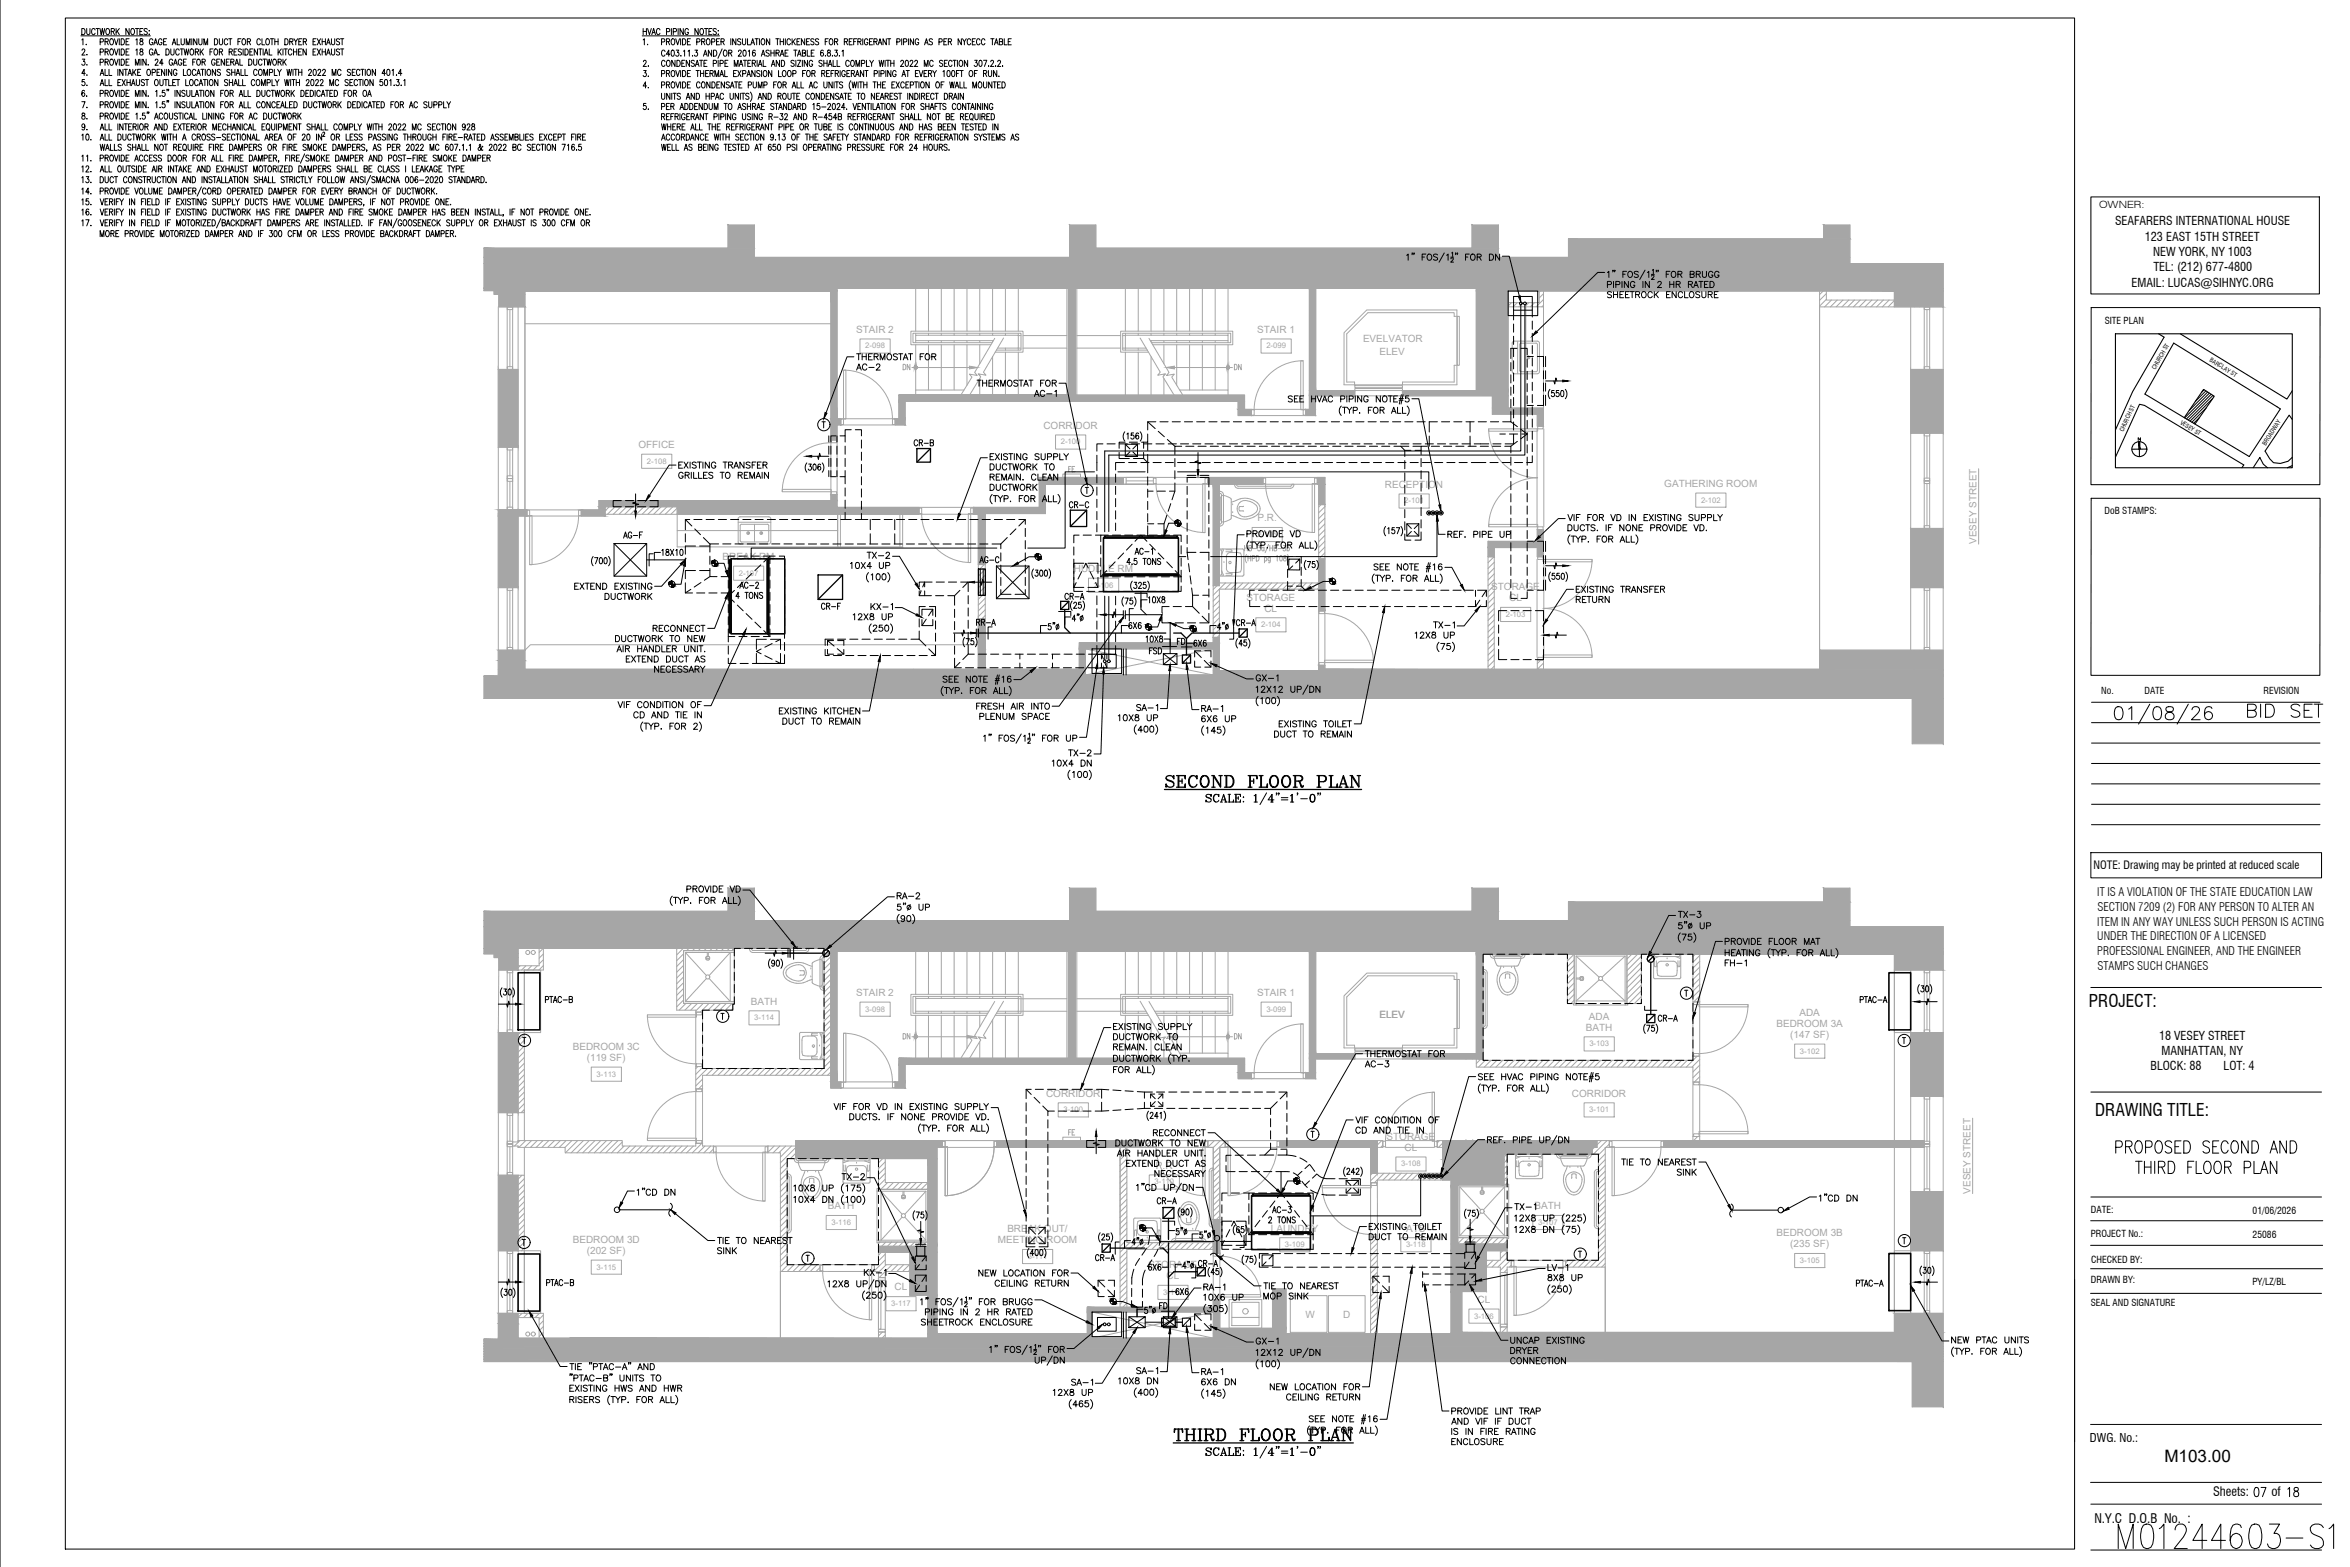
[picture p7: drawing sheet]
<svg xmlns="http://www.w3.org/2000/svg" width="914mm" height="610mm" viewBox="0 0 914 610" stroke-linecap="round" stroke-linejoin="round" font-family="sans-serif">
<defs><g id="words">
<g font-size="6.8">
<text x="812.8" y="391.9">PROJECT:</text>
<text x="815.3" y="434.3">DRAWING TITLE:</text>
</g>
<text font-size="6.7" x="842.2" y="568.7">M103.00</text>
<text font-size="5.1" x="814.9" y="592.4">N.Y.C D.O.B No. :</text>
<g font-size="5">
<text x="861.1" y="582.1">Sheets:</text>
<text x="883.8" y="582.1">of</text>
</g>
<g font-size="4.7">
<text x="823" y="87.6">SEAFARERS INTERNATIONAL HOUSE</text>
<text x="834.6" y="93.6">123 EAST 15TH STREET</text>
<text x="837.8" y="99.6">NEW YORK, NY 1003</text>
<text x="837.9" y="105.6">TEL: (212) 677-4800</text>
<text x="829.4" y="111.6">EMAIL: LUCAS@SIHNYC.ORG</text>
<text x="840.1" y="404.5">18 VESEY STREET</text>
<text x="841.1" y="410.4">MANHATTAN, NY</text>
<text x="836.8" y="416.4">BLOCK: 88</text>
<text x="865.2" y="416.4">LOT: 4</text>
<text x="813.2" y="560.8">DWG. No.:</text>
</g>
<g font-size="4.6">
<text x="816.1" y="348.6">IT IS A VIOLATION OF THE STATE EDUCATION LAW</text>
<text x="816.2" y="354.3">SECTION 7209 (2) FOR ANY PERSON TO ALTER AN</text>
<text x="816.1" y="360.1">ITEM IN ANY WAY UNLESS SUCH PERSON IS ACTING</text>
<text x="816.1" y="365.8">UNDER THE DIRECTION OF A LICENSED</text>
<text x="816.1" y="371.5">PROFESSIONAL ENGINEER, AND THE ENGINEER</text>
<text x="816.2" y="377.3">STAMPS SUCH CHANGES</text>
</g>
<text font-size="4.4" x="814.6" y="338.1">NOTE: Drawing may be printed at reduced scale</text>
<text font-size="3.9" x="816.8" y="80.9">OWNER:</text>
<g font-size="3.9" fill="#a6a6a6">
<text x="333.1" y="129.5">STAIR 2</text>
<text x="489.2" y="129.5">STAIR 1</text>
<text x="530.4" y="133.1">EVELVATOR</text>
<text x="536.7" y="138.1">ELEV</text>
<text x="406" y="166.8">CORRIDOR</text>
<text x="248.4" y="174.3">OFFICE</text>
<text x="538.9" y="189.8">RECEPTION</text>
<text x="647.6" y="189.4">GATHERING ROOM</text>
<text x="489.3" y="202.8">P.R.</text>
<text x="769.1" y="211.7" transform="rotate(-90 769.1 211.7)">VESEY STREET</text>
<text x="281.1" y="217.8">BREAK RM</text>
<text x="417.9" y="222.5">HUDDLE RM</text>
<text x="485" y="233.6">STORAGE</text>
<text x="580.2" y="229.6">STORAGE</text>
<text x="587.2" y="233.9">CL</text>
<text x="492" y="237.9">CL</text>
<text x="333.1" y="387.4">STAIR 2</text>
<text x="489.2" y="387.4">STAIR 1</text>
<text x="292.1" y="390.8">BATH</text>
<text x="700.2" y="395.2">ADA</text>
<text x="536.7" y="396.1">ELEV</text>
<text x="617.1" y="401">BATH</text>
<text x="618.2" y="396.7">ADA</text>
<text x="691.2" y="399.5">BEDROOM 3A</text>
<text x="696.6" y="403.8">(147 SF)</text>
<text x="222.9" y="408.4">BEDROOM 3C</text>
<text x="228.3" y="412.7">(119 SF)</text>
<text x="407" y="426.6">CORRIDOR</text>
<text x="611.6" y="426.6">CORRIDOR</text>
<text x="539.5" y="443.4">STORAGE</text>
<text x="546.5" y="447.7">CL</text>
<text x="449.8" y="454.7">P.R</text>
<text x="766.7" y="464.3" transform="rotate(-90 766.7 464.3)">VESEY STREET</text>
<text x="322.1" y="470.4">BATH</text>
<text x="597.1" y="470.4">BATH</text>
<text x="392" y="479.4">BREAK OUT/</text>
<text x="494.5" y="479.1">LAUNDRY</text>
<text x="547.1" y="479.1">ATS</text>
<text x="222.9" y="483.5">BEDROOM 3D</text>
<text x="388.3" y="483.7">MEETING ROOM</text>
<text x="691.2" y="480.9">BEDROOM 3B</text>
<text x="696.6" y="485.2">(235 SF)</text>
<text x="228.3" y="487.8">(202 SF)</text>
<text x="446.9" y="493.3">STORAGE</text>
<text x="453.9" y="497.6">CL</text>
<text x="348.1" y="502">CL</text>
<text x="574.9" y="506.8">CL</text>
<text x="508" y="512.7">W</text>
<text x="522.7" y="512.7">D</text>
</g>
<g font-size="3.7">
<text x="819" y="126">SITE PLAN</text>
<text x="818.9" y="200.2">DoB STAMPS:</text>
<text x="817.6" y="270.2">No.</text>
<text x="834.4" y="270.2">DATE</text>
<text x="880.8" y="270.2">REVISION</text>
<text x="813.6" y="472">DATE:</text>
<text x="876.5" y="472.1">01/06/2026</text>
<text x="813.6" y="481.1">PROJECT No.:</text>
<text x="876.5" y="481.5">25086</text>
<text x="813.6" y="491.2">CHECKED BY:</text>
<text x="813.6" y="499.1">DRAWN BY:</text>
<text x="876.4" y="499.7">PY/LZ/BL</text>
<text x="813.5" y="508.2">SEAL AND SIGNATURE</text>
</g>
<g font-size="3" fill="#a6a6a6">
<text x="336.7" y="135.6">2-098</text>
<text x="492.7" y="135.6">2-099</text>
<text x="412.7" y="172.9">2-100</text>
<text x="251.7" y="180.4">2-108</text>
<text x="546.4" y="195.9">2-101</text>
<text x="661.9" y="195.5">2-102</text>
<text x="489.2" y="208.9">2-105</text>
<text x="287.5" y="223.9">2-107</text>
<text x="425.6" y="228.6">2-106</text>
<text x="585.9" y="240">2-103</text>
<text x="490.7" y="244">2-104</text>
<text x="336.7" y="393.6">3-098</text>
<text x="492.7" y="393.6">3-099</text>
<text x="293.5" y="396.9">3-114</text>
<text x="618.4" y="407.1">3-103</text>
<text x="700.4" y="409.9">3-102</text>
<text x="232.1" y="418.8">3-113</text>
<text x="413.8" y="432.7">3-100</text>
<text x="618.4" y="432.7">3-101</text>
<text x="545.2" y="453.8">3-108</text>
<text x="449.2" y="460.8">3-110</text>
<text x="323.5" y="476.5">3-116</text>
<text x="598.5" y="476.5">3-107</text>
<text x="500" y="485.2">3-109</text>
<text x="547.1" y="485.2">3-118</text>
<text x="399.9" y="489.8">3-111</text>
<text x="700.4" y="491.3">3-105</text>
<text x="232.1" y="493.9">3-115</text>
<text x="452.6" y="503.7">3-112</text>
<text x="346.8" y="508.1">3-117</text>
<text x="573.6" y="513">3-106</text>
</g>
<g font-size="2.4">
<text x="838.7" y="144" transform="rotate(-60 838.7 144)">CHURCH ST</text>
<text x="859.6" y="140.5" transform="rotate(31 859.6 140.5)">BARCLAY ST</text>
<text x="848.1" y="164.8" transform="rotate(32 848.1 164.8)">VESEY ST</text>
<text x="826.2" y="168.1" transform="rotate(-65 826.2 168.1)">CHURCH ST</text>
<text x="881.7" y="173.3" transform="rotate(-57 881.7 173.3)">BROADWAY</text>
</g>
</g></defs>
<!-- layer: 25086_18 Vesey St_Background|A-N-Plumb -->
<g fill="none" stroke="#a6a6a6" stroke-width=".39">
<path d="M474.5 214l.9 .2v9.3M475.8 213.6l.2 .4-.6 1.4M477 213.8h2l.3 .4M477 214.7h1.9M478.8 214.9a1.6 1.6 0 0 0-1.6 1.6M478.8 214.9h1.9M478.9 214.6l.2 .2M479.3 214.8h.1M479.3 214.2v.6M480.7 214.9a1.71 1.71 0 0 1 2.4 1.7l-.1 4.9a1.72 1.72 0 0 1-2.3 1.2h-1.9a1.6 1.6 0 0 1-1.6-1.6M475.4 222.3l.6 1.3M479.1 222.8l-.2 .2"/>
<path d="M479.3 222.9v.6M484 223.6l-.1-9.8-.4-.3-9 .1v10.5"/>
</g>
<circle cx="476.3" cy="218.8" r=".19" fill="#a6a6a6"/>
<g fill="none" stroke="#a6a6a6" stroke-width=".39">
<path d="M474.5 191.2l1 .2 .6 1.1v10.8l-.3 .8-1.1 .6h-.2v-.8l.5-.1 .3-.5v-10.8l-.3-.5h-.5zM480.4 188.4h.8l.1 .5 .5 .3h20.3l.5-.3v-.5h.8l-.2 1-1.1 .6-20.4-.1-1-.5zM475.4 215.4v.4M477.2 216.5v4.6M475.4 221.9v.4M475.4 223.4l-.9 .3M476 223.6l-.2 .4M477 223h1.9M479.3 223.5l-.3 .3h-2M479.4 222.8l-.1 .1M484 223.6l-.5 .5h-9"/>
<circle cx="478.6" cy="218.8" r=".46"/>
</g>
<g fill="#a6a6a6">
<circle cx="479.6" cy="196.4" r=".19"/>
<circle cx="479.6" cy="199.5" r=".19"/>
</g>
<path d="M475 193.6a1.19 1.19 0 0 1 .8-.9 1.19 1.19 0 0 1 1.2 .3l2.1 1.1v7.4a4.2 4.2 0 0 1-3.8 1.4l-.3-.7v-8.6M480.9 194.7l-1.8 .6M481 194.7a6.9 6.9 0 0 1 9.2 2.2 4.2 4.2 0 0 1-4 4.9 11.6 11.6 0 0 1-7.1-1.3M482.2 197.2v1.4M482.3 198.6l.1 .1M482.4 197.1l-.1 .1M482.5 198.8l1.4 .1M483.9 196.9l-1.4 .2M487.2 195.4a3.6 3.6 0 0 0-5.8 2 3.2 3.2 0 0 0 1.4 3.2 3.2 3.2 0 0 0 3.5 .1l.9-.4M487.2 195.4l1.7 1.2M488.9 196.7a1.94 1.94 0 0 1 0 2.4M488.9 199.1l-1.7 1.3" fill="none" stroke="#a6a6a6" stroke-width=".39"/>
<!-- layer: 25086_18 Vesey St_Background|A-N-Hat -->
<path d="M599.5 256.8l-1.3 1.3M600.6 258l-2.4 2.4M600.6 260.2l-.2 .2" fill="none" stroke="#a6a6a6" stroke-width=".39"/>
<!-- layer: 25086_18 Vesey St_Background|A-0 Hat-252 -->
<g fill="#a6a6a6" stroke="#a6a6a6" stroke-width=".39">
<path d="M188.3 113.1h4z"/>
<path d="M415.7 153.7h2.7z"/>
<path d="M193.9 198.4h11.1z"/>
<path d="M709.6 87.5l10.2 5.4v-5.4zM709.6 87.5l10.2 5.4h-10.2z"/>
<path d="M572.8 87.5l10.2 9v-9zM572.8 87.5l10.2 9h-10.2z"/>
<path d="M416.2 87.5l10.2 9v-9zM416.2 87.5l10.2 9h-10.2z"/>
<path d="M283.3 87.5l10.2 9v-9zM283.3 87.5l10.2 9h-10.2z"/>
<path d="M610.3 92.9l109.5 7.2v-7.2zM610.3 92.9l109.5 7.2h-109.5z"/>
<path d="M416.2 96.5l166.8 3.6v-3.6zM416.2 96.5l166.8 3.6h-166.8z"/>
<path d="M188.3 96.5l105.2 3.6v-3.6zM188.3 96.5l105.2 3.6h-105.2z"/>
<path d="M188.3 100.1l531.5 2.4v-2.4zM188.3 100.1l531.5 2.4h-531.5z"/>
<path d="M188.3 102.5l567.8 9.7v-9.7zM188.3 102.5l567.8 9.7h-567.8z"/>
<path d="M574.4 112.2h181.7zM574.4 112.2h181.7z"/>
<path d="M188.3 112.2h382.1zM188.3 112.2h386.1z"/>
<path d="M188.3 112.2h323.7zM188.3 112.2h323.7zM188.3 112.2h323.7zM188.3 112.2h382.1z"/>
<path d="M509.5 112.2h2.5zM509.5 112.2h2.5z"/>
<path d="M188.3 112.2h230.1zM188.3 112.2h230.1zM188.3 112.2h230.1zM188.3 112.2h321.2z"/>
<path d="M415.7 112.2h2.7zM415.7 112.2h2.7z"/>
<path d="M188.3 112.2h137.4zM188.3 112.2h227.4z"/>
<path d="M188.3 112.2l137.4 .9v-.9zM188.3 112.2l137.4 .9h-137.4z"/>
<path d="M192.3 113.1h133.4zM192.3 113.1h133.4z"/>
<path d="M574.4 112.2l181.7 1v-1zM574.4 112.2l181.7 1h-181.7z"/>
<path d="M192.3 113.1l133.4 .1zM192.3 113.1l133.4 .1z"/>
<path d="M192.3 113.2l12 1.4v-1.4zM192.3 113.2l12 1.4h-12z"/>
<path d="M737.1 113.2l19 6.2v-6.2zM737.1 113.2l19 6.2h-19z"/>
<path d="M194.1 114.6l10.2 4.8v-4.8zM194.1 114.6l10.2 4.8h-10.2z"/>
<path d="M574.4 113.2l12.4 38.7v-38.7zM574.4 113.2l12.4 38.7h-12.4z"/>
<path d="M509.5 112.2l2.5 39.7v-39.7zM509.5 112.2l2.5 39.7h-2.5z"/>
<path d="M415.7 112.2l2.7 41.5v-41.5zM415.7 112.2l2.7 41.5h-2.7zM349.8 153.7h68.6z"/>
<path d="M545.7 151.9l41.1 2.1v-2.1zM545.7 151.9l41.1 2.1h-41.1z"/>
<path d="M509.5 151.9l17.7 2.1v-2.1zM509.5 151.9l17.7 2.1h-17.7z"/>
<path d="M349.8 153.7l134.5 2.4v-2.4zM349.8 153.7l134.5 2.4h-134.5z"/>
<path d="M580.7 154l6.1 4.8v-4.8zM580.7 154l6.1 4.8h-6.1z"/>
<path d="M481.8 156.1l2.5 3.2v-3.2zM481.8 156.1l2.5 3.2h-2.5z"/>
<path d="M509.5 154l2.4 5.3v-5.3zM509.5 154l2.4 5.3h-2.4z"/>
<path d="M580.7 158.8l19.9 2.3v-2.3zM580.7 158.8l19.9 2.3h-19.9z"/>
<path d="M508.1 159.3l3.8 2.4v-2.4zM508.1 159.3l3.8 2.4h-3.8z"/>
<path d="M481.8 159.3l5.2 2.4v-2.4zM481.8 159.3l5.2 2.4h-5.2z"/>
<path d="M349.8 156.1l2.4 6.8v-6.8zM349.8 156.1l2.4 6.8h-2.4z"/>
<path d="M323.3 113.2l2.4 49.7v-49.7zM323.3 113.2l2.4 49.7h-2.4z"/>
<path d="M348.3 162.9l3.9 2.4v-2.4zM348.3 162.9l3.9 2.4h-3.9z"/>
<path d="M323.3 162.9l3.9 2.4v-2.4zM323.3 162.9l3.9 2.4h-3.9z"/>
<path d="M598.2 161.1l2.4 4.7v-4.7zM598.2 161.1l2.4 4.7h-2.4z"/>
<path d="M743.5 143.7l12.6 24.8v-24.8zM743.5 143.7l12.6 24.8h-12.6z"/>
<path d="M323.3 165.3l2.4 5.9v-5.9zM323.3 165.3l2.4 5.9h-2.4z"/>
<path d="M193.9 143.7l7.7 30.3v-30.3zM193.9 143.7l7.7 30.3h-7.7z"/>
<path d="M512.6 185.7l2.9 .3v-.3zM512.6 185.7l2.9 .3h-2.9z"/>
<path d="M469.9 185.7l21.5 .3v-.3zM469.9 185.7l21.5 .3h-21.5z"/>
<path d="M469.9 186l21.5 2.1v-2.1zM469.9 186l21.5 2.1h-21.5z"/>
<path d="M404.4 185.7l32.7 2.4v-2.4zM404.4 185.7l32.7 2.4h-32.7z"/>
<path d="M512.6 186l2.9 2.4v-2.4zM512.6 186l2.9 2.4h-2.9z"/>
<path d="M469.9 188.1l21.5 .3v-.3zM469.9 188.1l21.5 .3h-21.5z"/>
<path d="M404.4 188.1l32.7 .3v-.3zM404.4 188.1l32.7 .3h-32.7z"/>
<path d="M323.3 192.4l2.4 2.3v-2.3zM323.3 192.4l2.4 2.3h-2.4z"/>
<path d="M513.1 188.4l2.4 7.9v-7.9zM513.1 188.4l2.4 7.9h-2.4z"/>
<path d="M233 194.7l92.7 2.4v-2.4zM233 194.7l92.7 2.4h-92.7z"/>
<path d="M404.4 188.4l2.4 9v-9zM404.4 188.4l2.4 9h-2.4z"/>
<path d="M263.5 197.1l62.2 .3v-.3zM263.5 197.1l62.2 .3h-62.2z"/>
<path d="M233 197.1l2.5 1.3v-1.3zM233 197.1l2.5 1.3h-2.5z"/>
<path d="M378.8 197.4l28 2.4v-2.4zM378.8 197.4l28 2.4h-28z"/>
<path d="M378.8 199.8l4.6 .3v-.3zM378.8 199.8l4.6 .3h-4.6z"/>
<path d="M263.5 197.4l94.1 2.7v-2.7zM263.5 197.4l94.1 2.7h-94.1z"/>
<path d="M226.2 198.4l9.3 2.3v-2.3zM226.2 198.4l9.3 2.3h-9.3z"/>
<path d="M193.9 198.4l11.1 2.3v-2.3zM193.9 198.4l11.1 2.3h-11.1z"/>
<path d="M598.2 206l2.4 4.6v-4.6zM598.2 206l2.4 4.6h-2.4z"/>
<path d="M579 210.6l21.6 2.4v-2.4zM579 210.6l21.6 2.4h-21.6z"/>
<path d="M598.2 213l2.4 3.6v-3.6zM598.2 213l2.4 3.6h-2.4z"/>
<path d="M579 213l2.4 3.6v-3.6zM579 213l2.4 3.6h-2.4z"/>
<path d="M380.7 200.1l2.7 19.5v-19.5zM380.7 200.1l2.7 19.5h-2.7z"/>
<path d="M472.1 188.4l2.4 39.4v-39.4zM472.1 188.4l2.4 39.4h-2.4z"/>
<path d="M743.5 205.6l12.6 23v-23zM743.5 205.6l12.6 23h-12.6z"/>
<path d="M193.9 200.7l7.7 27.9v-27.9zM193.9 200.7l7.7 27.9h-7.7z"/>
<path d="M513.1 217.5l2.4 20.2v-20.2zM513.1 217.5l2.4 20.2h-2.4z"/>
<path d="M472.1 247.9l2.4 2.2v-2.2zM472.1 247.9l2.4 2.2h-2.4z"/>
<path d="M380.7 240.8l2.7 9.3v-9.3zM380.7 240.8l2.7 9.3h-2.7z"/>
<path d="M419.9 250.1l54.6 2.3v-2.3zM419.9 250.1l54.6 2.3h-54.6z"/>
<path d="M419.9 252.4l2.4 .1zM419.9 252.4l2.4 .1z"/>
<path d="M380.7 250.1l2.7 2.4v-2.4zM380.7 250.1l2.7 2.4h-2.7z"/>
<path d="M193.9 252.9l10.4 4.1v-4.1zM193.9 252.9l10.4 4.1h-10.4z"/>
<path d="M708 252.9l48.1 7.5v-7.5zM708 252.9l48.1 7.5h-48.1z"/>
<path d="M513.1 258.8l2.4 1.6v-1.6zM513.1 258.8l2.4 1.6h-2.4z"/>
<path d="M419.9 252.5l2.4 7.9v-7.9zM419.9 252.5l2.4 7.9h-2.4z"/>
<path d="M380.7 252.5l2.7 7.9v-7.9zM380.7 252.5l2.7 7.9h-2.7z"/>
<path d="M193.9 257l10.4 3.4v-3.4zM193.9 257l10.4 3.4h-10.4z"/>
<path d="M513.1 260.4l243 .5v-.5zM513.1 260.4l243 .5h-243z"/>
<path d="M472.1 252.4l2.4 8.5v-8.5zM472.1 252.4l2.4 8.5h-2.4z"/>
<path d="M472.1 260.9l284 1.7v-1.7zM472.1 260.9l284 1.7h-284z"/>
<path d="M193.9 260.4l228.4 2.2v-2.2zM193.9 260.4l228.4 2.2h-228.4z"/>
<path d="M193.9 262.6l562.2 .4v-.4zM193.9 262.6l562.2 .4h-562.2z"/>
<path d="M188.3 263l567.8 8.7v-8.7zM188.3 263l567.8 8.7h-567.8z"/>
<path d="M744.1 271.7l12 17.7v-17.7zM744.1 271.7l12 17.7h-12z"/>
</g>
<!-- layer: 25086_18 Vesey St_Background|A-E-Walls -->
<g fill="none" stroke="#a6a6a6" stroke-width=".39">
<path d="M283.3 87.5v9h-95M293.5 87.5v12.6h122.7v-12.6M426.4 87.5v9h146.4v-9M583 87.5v12.6h27.3v-7.2h99.3v-5.4M719.8 87.5v15h36.3v16.9h-12.6M188.3 113.1h4v1.5h1.8M325.7 112.2h90M418.4 112.2h91.1M512 112.2h62.4M743.5 143.7h12.6v24.8h-12.6zM193.9 174v-30.3h7.7v30.3M193.9 198.4v30.2"/>
<path d="M743.5 205.6h12.6v23h-12.6zM204.3 252.9h-10.4v10.1h-5.6M747.1 252.9h9v36.5M188.3 271.7h555.8v17.7"/>
</g>
<!-- layer: 25086_18 Vesey St_Background|A-E-Wind -->
<path d="M748.7 119.4h2.1v24.3h-2.1zM748.7 119.4h2.1v1h-2.1zM749.8 120.4v22.3M748.7 142.7h2.1v1h-2.1z" fill="none" stroke="#a6a6a6" stroke-width=".39"/>
<!-- layer: 25086_18 Vesey St_Background|A-E-Walls -->
<circle cx="201.6" cy="198.4" r=".19" fill="#a6a6a6"/>
<g fill="none" stroke="#a6a6a6" stroke-width=".39">
<path d="M194.1 114.6v4.8h10.2v-6.2h119v58h2.4v-5.9h1.5v-2.4h-1.5v-50.7h-124.1v7.2M509.5 112.2v47.1h-1.4v2.4h3.8v-7.7h15.3v-2.1h-15.2v-39.7M743.5 119.4h-6.4v-6.2h-150.3v45.6h13.8v7h-2.4v-4.7h-17.5v-7.1h-35v-2.1h28.7v-39.7h170.4v7.2M349.8 153.7h65.9v-41.5h2.7v41.5h65.9v5.6h2.7v2.4h-5.2v-5.6h-129.6v9.2h-3.9v-2.4h1.5zM193.9 174h7.7M193.9 198.4h11.1v2.3h-3.4v27.9h-7.7M323.3 192.4v.3M378.8 197.4h25.6v-11.7h32.7v2.7h-30.3v11.4h-23.4v19.8h-2.7v-19.5h-1.9zM512.6 185.7h2.9v10.6h-2.4v-7.9h-.5zM344.9 200.1h12.7v-2.7h-31.9v-5h-2.4v2.3h-90.3v3.7h-6.8v2.3h9.3v-3.6h28v3h87.7M513.1 217.5h2.4v20.2h-2.4zM579 210.6h19.2v-4.6h2.4v10.6h-2.4v-3.6h-16.8v3.6h-2.4z"/>
<path d="M472.1 227.8v-39.4h-2.2v-2.7h21.5v2.7h-16.9v39.4M201.6 252.9v9.7h543.2v-9.7M422.3 252.4h49.8v10.2h-49.8zM472.1 247.9v2.2h-52.2v10.3h-36.5v-19.6h-2.7v19.6h-176.4v-7.5M474.5 247.9v13h38.6v-2.1h2.4v1.6h192.5v-7.5h39.1"/>
</g>
<!-- layer: 25086_18 Vesey St_Background|A-E-Wind -->
<g fill="none" stroke="#a6a6a6" stroke-width=".39">
<path d="M193.9 119.4v24.3M197.4 119.4h2.1v24.3h-2.1zM197.4 119.4h2.1v1h-2.1zM201.6 119.4v24.3M743.5 119.4v24.3M756.1 119.4v24.3M198.4 120.4v22.3M197.4 142.7h2.1v1h-2.1zM193.9 174v24.4M197.4 174h2.1v12.2h-2.1zM197.4 174h2.1v1h-2.1zM198.4 175v10.1"/>
<path d="M201.6 174v24.4M743.5 168.5v37.1M748.7 168.5h2.1v18.5h-2.1zM748.7 168.5h2.1v1.1h-2.1zM749.8 169.6v16.4M756.1 168.5v37.1M197.4 186.2h2.1v12.2h-2.1zM197.4 197.3h2.1v1.1h-2.1zM197.4 186.2h2.1v1h-2.1zM197.4 185.1h2.1v1.1h-2.1zM198.4 187.2v10.1M748.7 187h2.1v18.6h-2.1z"/>
<path d="M748.7 187h2.1v1.1h-2.1zM748.7 186h2.1v1h-2.1zM749.8 188.1v16.4M748.7 204.5h2.1v1.1h-2.1zM193.9 228.6v24.3M197.4 228.6h2.1v24.3h-2.1zM197.4 228.6h2.1v1.1h-2.1zM198.4 229.7v22.2M201.6 228.6v24.3M743.5 228.6v24.3M748.7 228.6h2.1v24.3h-2.1zM748.7 228.6h2.1v1.1h-2.1z"/>
<path d="M749.8 229.7v22.2M756.1 228.6v24.3M197.4 251.9h2.1v1h-2.1zM748.7 251.9h2.1v1h-2.1z"/>
</g>
<!-- layer: 25086_18 Vesey St_Background|A-N-Hat -->
<g fill="none" stroke="#a6a6a6" stroke-width=".39">
<path d="M588.1 117.7l-1.3 1.3M590.4 117.7l-1.6 1.7M592.6 117.7l-1.6 1.7M594.9 117.7l-1.7 1.7M597.1 117.7l-1.6 1.7M599.4 113.2l-.5 .5M600.6 114.3l-1.7 1.6M600.6 116.5l-2.9 2.9M600.6 118.7l-.6 .7M709.4 113.2l-1.4 1.4M710.6 116.4l-2.6 2.7M710.6 114.2l-2.6 2.6"/>
<path d="M712.6 116.7l-2.6 2.7M714.9 116.7l-2.7 2.7M717.1 116.7l-2.6 2.7M719.3 116.7l-2.6 2.7M721.6 116.7l-2.7 2.7M723.8 116.7l-2.6 2.7M726.1 116.7l-2.7 2.7M728.3 116.7l-2.6 2.7M730.6 116.7l-2.7 2.7M732.8 116.7l-2.6 2.7M735.1 116.7l-2.7 2.7M737.1 116.9l-2.4 2.5"/>
<path d="M737.1 119.2l-.2 .2M237.1 197.1l-1.6 1.7M239.3 197.1l-2.9 3M241.6 197.1l-3 3M243.8 197.1l-2.9 3M246 197.1l-2.9 3M248.3 197.1l-2.9 3M250.5 197.1l-2.9 3M252.8 197.1l-2.9 3M255 197.1l-2.9 3M257.3 197.1l-3 3M259.5 197.1l-2.9 3"/>
<path d="M261.8 197.1l-3 3M263.5 197.7l-2.4 2.4M263.5 199.9l-.2 .2M514.1 196.3l-1 1M515.5 199.3l-2.4 2.4M515.5 197.1l-2.4 2.4M380.7 219.6v.1M383 219.6l-2.3 2.3M515.5 201.6l-2.4 2.4M515.5 203.8l-2.4 2.4M515.5 206.1l-2.4 2.4M515.5 208.3l-2.4 2.4"/>
<path d="M515.5 210.6l-2.4 2.4M515.5 212.8l-2.4 2.4M515.5 215.1l-2.4 2.4M515.5 217.3l-.2 .2M579.1 216.6l-.1 .1M581.3 216.6l-2.3 2.3M581.4 218.7l-2.4 2.4M383.4 221.5l-2.7 2.7M383.4 223.7l-2.7 2.7M383.4 226l-2.7 2.7M383.4 228.2l-2.7 2.7M383.4 230.5l-2.7 2.7"/>
<path d="M383.4 232.7l-2.7 2.7M383.4 235l-2.7 2.6M383.4 237.2l-2.7 2.7M383.4 239.4l-1.4 1.4M473.5 227.8l-1.4 1.5M474.5 233.6l-2.4 2.5M474.5 235.9l-2.4 2.4M474.5 231.4l-2.4 2.4M474.5 238.1l-2.4 2.4M474.6 226.8l-.1 .1M476.8 226.8l-4.7 4.8M479.1 226.8l-2.4 2.4"/>
<path d="M481.3 226.8l-2.4 2.4M483.6 226.8l-2.4 2.4M485.8 226.8l-2.4 2.4M488.1 226.8l-2.4 2.4M490.3 226.8l-2.4 2.4M492.6 226.8l-2.4 2.4M494.8 226.8l-2.4 2.4M497.1 226.8l-2.5 2.4M499.3 226.8l-2.4 2.4M501.5 226.8l-2.4 2.4M503.8 226.8l-2.4 2.4M506 226.8l-2.4 2.4"/>
<path d="M508.3 226.8l-2.4 2.4M510.5 226.8l-2.4 2.4M512.8 226.8l-2.4 2.4M513.1 228.7l-.5 .5M581.4 221l-2.4 2.4M581.4 223.2l-2.4 2.4M581.4 225.5l-2.4 2.4M581.4 227.7l-2.4 2.4M581.4 230l-2.4 2.4M581.4 232.2l-2.4 2.4M581.4 234.5l-2.4 2.4M581.4 236.7l-2.4 2.4"/>
<path d="M581.4 239l-2.4 2.4M474.5 240.4l-2.4 2.4M474.5 242.6l-2.4 2.4M474.5 244.9l-2.4 2.4M474.5 247.1l-.9 .8M581.4 241.2l-2.4 2.4M581.4 243.4l-2.4 2.5M581.4 245.7l-2.4 2.4M581.4 247.9l-2.4 2.4M581.4 250.2l-2.4 2.4M581.4 252.4l-2.4 2.4M581.4 254.7l-2.4 2.4"/>
<path d="M581.4 256.9l-2.4 2.4M581.4 259.2l-1.2 1.2"/>
</g>
<!-- layer: 25086_18 Vesey St_Background|A-N-Walls -->
<path d="M708 113.2v6.2h29.1M710.6 113.2v3.5h26.5M513.1 196.3h2.4v21.2h-2.4zM235.5 200.1h28M380.7 219.6h2.7v21.2h-2.7zM513.1 226.8h-38.6v1h-2.4v20.1h2.4v-18.7h38.6M598.2 256.8h2.4v3.6h-2.4zM579 260.4v-43.8h2.4v43.8" fill="none" stroke="#a6a6a6" stroke-width=".39"/>
<!-- layer: 25086_18 Vesey St_Background|A-E-Stair -->
<g fill="none" stroke="#a6a6a6" stroke-width=".39">
<path d="M356.3 112.2v16.6M361.3 112.2v16.6M366.3 112.2v16.6M371.3 112.2v16.6M376.3 112.2v16.6M381.2 112.2v16.6M386.2 112.2v16.6M391.2 112.2v16.6M396.2 112.2v16.6M415.1 112.2v41.5M415.7 112.2v41.5M418.4 112.2v41.5"/>
<path d="M419 112.2v41.5M437.9 112.2v16.6M442.9 112.2v16.6M447.9 112.2v16.6M452.9 112.2v16.6M457.9 112.2v16.6M462.9 112.2v16.6M467.8 112.2v16.6M472.8 112.2v16.6M477.8 112.2v16.6M356.3 129.6v.8M356.3 132.5v.8"/>
<path d="M356.3 134.1v17.6M361.3 129.6v.8M361.3 132.5v.8M361.3 134.1v17.6M366.3 129.6v.8M366.3 132.5v.8M366.3 134.1v17.6M371.3 129.6v.8M371.3 132.5v.8M371.3 134.1v17.6M376.3 129.6v.8M376.3 132.5v.8"/>
<path d="M376.3 134.1v15.8M381.2 129.6v.8M381.2 132.5v.8M381.2 134.1v7.4M385.6 134.1h-31.2v-5.3h43.7v8.2h-10.9M386.1 133.3h-30.9v-3.7h42.1v6.6h-9.6M386.2 129.6v.8M386.2 132.5v.5M386.2 138.7v15M386.5 132.5h-30.2v-2.1h39.9v5h-8M387.1 131.6l-7.9 13.3 1 1.2-3-.6 1 1.2-4.3 7M390.5 131.5l-7.8 13.3 .9 1.2-3-.6 1 1.2-4.3 7.1"/>
<path d="M391.2 129.6v.8M391.2 135.4v.8M391.2 137v16.7M396.2 130.6h1.1M396.2 129.6v.8M396.2 137v16.7M397.3 135.4h-1.1v.8M398.1 135.4h17M398.1 130.6h17M419 135.4h17.1M419 130.6h17.1M436.8 135.4h1.1v.8"/>
<path d="M436.8 130.6h1.1M437.9 129.6v.8M437.9 137v16.7M442.9 129.6v.8M442.9 135.4v.8M442.9 137v16.7M443.6 131.5l7.9 13.3-1 1.2 3-.6-1 1.2 4.3 7.1M447.1 131.6l7.8 13.3-1 1.2 3-.6-1 1.2 4.3 7M447.6 132.5h30.2v-2.1h-39.9v5h8M447.9 129.6v.8M447.9 132.5v.5M447.9 138.7v15"/>
<path d="M448.1 133.3h30.8v-3.7h-42.1v6.6h9.6M448.5 134.1h31.2v-5.3h-43.6v8.2h10.8M452.9 129.6v.8M452.9 132.5v.8M452.9 134.1v7.4M457.9 129.6v.8M457.9 132.5v.8M457.9 134.1v15.8M462.9 129.6v.8M462.9 132.5v.8M462.9 134.1v17.6M467.8 129.6v.8"/>
<path d="M467.8 132.5v.8M467.8 134.1v17.6M472.8 129.6v.8M472.8 132.5v.8M472.8 134.1v17.6M477.8 129.6v.8M477.8 132.5v.8M477.8 134.1v17.6M523 129.4l8.8-8.8h35.1v29.1h-43.9zM566.9 123.1h-1.1v-1.5h-33.5l-8.3 8.3v18.7h3.1v1.1M351.4 141.7a1.06 1.06 0 0 1 1.1 1.1 1.06 1.06 0 0 1-1.1 1zM354.1 141.7v2.1l-1.1-2.1v2.1"/>
<path d="M354.8 143h22.4M375.1 151.7h-18.8v2M381.2 145.5v.7M381.2 147.2v6.5M452.9 145.5v.7M452.9 147.2v6.5M456.9 143h22.7M459 151.7h18.8v2M480.3 141.7a1.06 1.06 0 0 1 1.1 1.1 1.06 1.06 0 0 1-1.1 1zM483 141.7v2.1l-1.1-2.1v2.1M566.9 142.1h-1.1v6.5h-20.1v1.1"/>
<circle cx="356.3" cy="142.9" r=".58"/>
<circle cx="477.8" cy="142.9" r=".58"/>
</g>
<!-- layer: 25086_18 Vesey St_Background|A-N-Door -->
<g fill="none" stroke="#a6a6a6" stroke-width=".39">
<path d="M328.2 144a19.1 19.1 0 0 1 19.1 19M328.2 144h.9v19h-.9zM487 159.4h1v2.1h-1zM506.1 140.4h1v19h-1zM507.1 140.3a19.1 19.1 0 0 0-19.1 19.1M507.1 159.4h1v2.1h-1zM323.4 172.2a19.1 19.1 0 0 0-19 19.1M323.4 171.2h2.2v1h-2.2zM327.2 163h1v2.2h-1zM347.3 163h1v2.2h-1zM579.2 166.8a19 19 0 0 0 19.1 19.1 19.1 19.1 0 0 0-19.1 19M579.3 166.8h19v.9h-19z"/>
<path d="M598.3 165.8h2.1v1h-2.1zM205 198.5h1.1v2.1h-1.1zM225.1 198.5h1.1v2.1h-1.1zM304.4 190.4h19v.9h-19zM323.4 191.3h2.2v1.1h-2.2zM357.6 197.7h1v2.1h-1zM358.6 199.8a19.1 19.1 0 0 0 19.1 19M376.8 199.8h.9v19h-.9zM377.7 197.7h1.1v2.1h-1.1zM437.1 185.7h1.1v2.7h-1.1zM438.2 187.1h10.6M438.2 188.4h10.6"/>
<path d="M438.2 185.7h10.6M448.8 186h1v2.1h-1zM449.8 188.1a19.1 19.1 0 0 0 19.1 19.1M468 188.1h.9v19.1h-.9zM468.9 186h1v2.1h-1zM491.4 186h1.1v2.1h-1.1zM492.4 188.1a19.1 19.1 0 0 0 19.1 19.1M510.6 188.1h.9v19.1h-.9zM511.5 186h1.1v2.1h-1.1zM206.1 200.6h.9v19.1h-.9zM225.1 200.6a19.1 19.1 0 0 1-19 19M579.3 204h19v.9h-19z"/>
<path d="M598.3 216.6h2.1v1h-2.1zM598.3 204.9h2.1v1.1h-2.1zM600.4 217.6h19.1v1h-19.1zM619.5 217.6a19 19 0 0 1-19.1 19.1 19.1 19.1 0 0 1 19.1 19M513.2 237.7h2.2v1h-2.2zM515.4 238.7a19.1 19.1 0 0 1 19 19.1M513.2 257.8h2.2v1h-2.2zM515.4 256.8h19v1h-19zM598.3 255.7h2.1v1.1h-2.1zM600.4 254.8h19.1v.9h-19.1z"/>
</g>
<!-- layer: 25086_18 Vesey St_Background|A-7 -->
<path d="M204.3 119.4v79M708 119.4v133.5M204.3 200.7v52.2M422.3 252.4l49.8 10.2M472.1 252.4l-49.8 10.2" fill="none" stroke="#a6a6a6" stroke-width=".39"/>
<!-- layer: 25086_18 Vesey St_Background|A-N-Millwork -->
<g fill="none" stroke="#a6a6a6" stroke-width=".39">
<path d="M593.7 119.4v39.4M600.6 119.4v39.4M204.3 125.9h119M413.6 184.4h6.8v1.3h-6.8zM413.9 185.7h6.2v2h-6.2zM415.8 182.5h.6M416.8 181.5h-1v2.1M417.2 182.5h.6M418.2 181.5h-1v2.1h1M263.5 200.1v12.7h62.4v-12.7v12.7h25.3v-12.7M263.5 206.4h62.4M327 200.1v12.7"/>
<path d="M350.2 200.1v12.7M380.7 250.8h-174.3l-2.1 2.1"/>
</g>
<!-- layer: 25086_18 Vesey St_Background|A-N-Plumb -->
<g fill="none" stroke="#a6a6a6" stroke-width=".39">
<path d="M590.5 132.7v12.7M591.4 133.7l.5-.2h5.8l.4 .2 .1 10.4-.3 .4-6 .1-.5-.3zM598.2 132.7l.6 .2 .2 .6v11.1M598.2 132.7h-9l-.6 .2-.2 .6v11.1M588.4 144.6l.2 .6 .6 .2h9M599 144.6l-.2 .6-.6 .2M287.2 203.2h12.7M287.4 201.3l.6-.3h11.1l.6 .3 .2 .5v9l-.2 .6-.6 .2h-11.1l-.6-.2-.2-.6v-9zM293.6 204v6.8M298.6 203.9l.5 .6v5.8l-.5 .5M298.6 204l-10.1-.1-.5 .6v5.8l.3 .5h10.3M441.7 473.9h9.7l.3 .5v9h-10.6"/>
<path d="M441.7 478.5h.7M442.4 478.7l-.2 .2M448.7 474.8h.3a1.73 1.73 0 0 1 1.3 2.3v2a1.6 1.6 0 0 1-1.6 1.6M448.7 474.8h-4.9a1.72 1.72 0 0 0-1.3 2.3v2a1.6 1.6 0 0 0 1.6 1.6M450.4 478.5l1 .2v2.1M450.4 478.7l.2 2.1M441.6 481.9l1.3 .5M441.8 482.5h9.2l.3 .9M451.2 481.9l.4 .2M451.2 481.9l-1.3 .5"/>
<circle cx="594.8" cy="139.1" r=".54"/>
<circle cx="594.8" cy="139.1" r=".26"/>
<circle cx="291.1" cy="207.4" r=".54"/>
<circle cx="291.1" cy="207.4" r=".26"/>
<circle cx="296.2" cy="207.4" r=".54"/>
<circle cx="296.2" cy="207.4" r=".26"/>
</g>
<!-- layer: 25086_18 Vesey St_Background|A-E-Txt -->
<path d="M769.9 182.4v29.3" fill="none" stroke="#a6a6a6" stroke-width=".39"/>
<!-- layer: 25086_18 Vesey St_Background|A-E-Stair -->
<g fill="#a6a6a6" stroke="#a6a6a6" stroke-width=".39">
<path d="M477.3 142.7v.5z"/>
<path d="M453.8 143l3.1-.5v1z"/>
<path d="M355.7 142.7v.5z"/>
<path d="M377.2 142.5l3.2 .5-3.2 .5z"/>
<path d="M477.4 142.5v.8zM477.4 142.5l-.1 .7z"/>
<path d="M477.6 142.4v1.1zM477.4 142.5l.2-.1-.2 .9z"/>
<path d="M477.8 142.3l-.2 1.2h.2zM477.6 142.4l.2-.1-.2 1.2z"/>
<path d="M478.1 142.4l-.3 1.1h.3zM477.8 142.3l.3 .1-.3 1.1z"/>
<path d="M478.3 142.5l-.2 1zM478.1 142.4v1.1z"/>
<path d="M478.4 142.7v.5zM478.4 142.7l-.1 .6zM478.3 142.5v.8z"/>
<path d="M355.9 142.5v.8zM355.9 142.5l-.2 .7z"/>
<path d="M356.1 142.4v1.1zM355.9 142.5l.2-.1-.2 .9z"/>
<path d="M356.3 142.3l-.2 1.2h.2zM356.1 142.4l.2-.1-.2 1.2z"/>
<path d="M356.5 142.4l-.2 1.1h.2zM356.3 142.3l.2 .1-.2 1.1z"/>
<path d="M356.7 142.5l-.2 1zM356.5 142.4v1.1z"/>
<path d="M356.8 142.7v.5zM356.8 142.7l-.1 .6zM356.7 142.5v.8z"/>
</g>
<!-- layer: 25086_18 Vesey St_Background|A-E-Door -->
<path d="M567.1 123.1h.7v19h-.7zM527.2 150h18.5v.8h-18.5zM527.2 151.2h18.5v.7h-18.5z" fill="none" stroke="#a6a6a6" stroke-width=".39"/>
<!-- layer: 25086_18 Vesey St_Background|A-N-RCP-Header -->
<g fill="none" stroke="#a6a6a6" stroke-width=".39">
<path d="M204.3 119.4v79M708 119.4v133.5M487 159.3h21.1M527.2 154h18.5M323.3 171.2v21.2M325.7 171.2v21.2M327.2 165.3h21.1M327.2 162.9h21.1M487 161.7h21.1M598.1 166.8v38.1M600.7 166.8v38.1M205 198.4h21.2"/>
<path d="M357.6 197.4h21.2M437.1 188.4h32.8M437.1 185.7h32.8M491.4 188.4h21.2M491.4 185.7h21.2M204.3 200.7v52.2M205 200.7h21.2M357.6 200l21.2 .1M598.1 217.6v38.1M600.7 217.6v38.1M513.1 237.7v21.1M515.5 237.7v21.1"/>
</g>
<!-- layer: 25086_18 Vesey St_Background|A-N-WALL1 -->
<path d="M598.9 113.2v4.5h-12.1M600.6 113.2v6.2h-13.8" fill="none" stroke="#a6a6a6" stroke-width=".39"/>
<!-- layer: XREF -->
<g fill="none" stroke="#a6a6a6" stroke-width=".39">
<path d="M484.3 212.2v2.1M484.3 213.2h1M485.1 215.7a2.68 2.68 0 0 0 0 3.2M485.3 212.2v2.1M485.6 216.1v2.1M485.6 217.1h1M485.9 213.2l.9-.1 .1-.7-1-.2v2.1l1-.2v-.7l-.3-.2M486.6 216.1v2.1M487.3 217.2l.9-.1v-.9l-.9-.1v2.1M487.5 213.4h1.4M488.8 216.1a1.06 1.06 0 0 1 1.1 1.1 1.06 1.06 0 0 1-1.1 1zM489.6 212.2h.8l-.5 .8a.61 .61 0 0 1 .6 .9 .61 .61 0 0 1-1.1 0"/>
<path d="M491.8 213.2l-.1-.2a.62 .62 0 0 0-.8 .6 .62 .62 0 0 0 .8 .6l.1-.2M491.8 212.9v1.4M492 217.1l.2-.2a.62 .62 0 0 1 .7 .6 .62 .62 0 0 1-.7 .6l-.2-.2M492 216.8v2.1M493.6 211.8l-1.3 3.2M494.1 213.2h1.1M494.1 212.2v2.1M494.3 216.8l-.1 1.9-.6 .1M494.3 217.1l-.2-.2a.62 .62 0 0 0-.7 .6 .62 .62 0 0 0 .7 .6l.2-.2M495.2 212.2v2.1M495.7 213.2l1-.1v-.7l-1-.2v2.1l1-.2v-.7l-.3-.2M496.6 216.5l.4-.4v2.1"/>
<path d="M497.3 213.4h1.4M498.1 216.2l.3-.1a1.23 1.23 0 0 1 0 2.1l-.5-.9zM499.4 212.2h.8l-.4 .8a.61 .61 0 0 1 .5 .9 .61 .61 0 0 1-1.1 0M499.6 216.2v.6a.69 .69 0 0 1 .9 .7 .69 .69 0 0 1-.9 .6 .84 .84 0 0 1-.1-.9 .84 .84 0 0 1 .8-.4v-.6zM500.8 213.2l.2-.2a.62 .62 0 0 1 .7 .6 .62 .62 0 0 1-.7 .6l-.2-.2M500.8 212.2v2.1M500.9 215.7a2.68 2.68 0 0 1 0 3.2"/>
</g>
<!-- layer: 25086_18 Vesey St_Background|A-N-Txt -->
<path d="M334.6 131.9h11.8v5.5h-11.8zM490.7 131.9h11.7v5.5h-11.7zM249.7 176.7h11.7v5.5h-11.7zM410.7 169.2h11.8v5.5h-11.8zM544.4 192.2h11.7v5.5h-11.7zM659.8 191.8h11.8v5.5h-11.8zM487.2 205.2h11.7v5.5h-11.7zM285.4 220.2h11.8v5.5h-11.8zM423.5 224.9h11.8v5.5h-11.8zM583.9 236.3h11.7v5.5h-11.7zM488.7 240.3h11.7v5.5h-11.7z" fill="none" stroke="#a6a6a6" stroke-width=".39"/>
<!-- layer: M-EXISTING -->
<g fill="none" stroke="#000" stroke-width=".39">
<path d="M590.3 135.5h-2.4v4M591.9 135.5h2.3v2.6M594.2 139.7v3.2M594.2 138.7h2.4M598.2 138.7h2.4v3.9M601.4 138.7v3.9M587.9 141.1v3.1M587.9 145.8v3.2M587.9 150.6v3.2M587.9 155.3v3.2M594.2 144.5v3.1M594.2 149.2v3.2"/>
<path d="M594.2 154v3.2M594.2 158.8v3.1M594.2 157.7h2.4M600.6 144.2v3.2M600.6 149v3.2M600.6 153.8v3.9h-2.4M601.4 144.2v3.2M601.4 149v3.2M601.4 153.8v3.9M322.5 169.6v2.4M322.5 173.5v3.2M322.5 178.3v3.2"/>
<path d="M323.3 173.5v3.2M323.3 178.3v3.2M325.3 169.6h-2v2.4M325.7 169.6v2.4M325.7 173.5v3.2M325.7 178.3v3.2M328.8 169.6v2.4M328.8 173.5v3.2M328.8 178.3v3.2M331.2 167.2h-2.4v2.4h-1.9M332.8 167.2h2.4v2.4M335.2 171.2v3.1"/>
<path d="M335.2 175.9v3.2M435.5 176v2.4h3.9M437.8 172h-2.3v2.4M437.9 172.8l1.8 1.8M439.4 172h3.2M439.7 175.8l-1.8 1.8M440.8 175.8l1.8 1.8M441 178.4h4l1.6 1.6v3.9M442.6 172.8h-4.7v4.8h4.7v-4.8l-1.8 1.8M445 172v2.4M445 176v2.4M446.6 168.8v3.2h-2.4"/>
<path d="M446.6 172v3.2M446.6 176.8v3.2M446.6 164.1l2.9 2.6M449.7 164.1h-3.1v3.2M450.7 167.8l2.4 2.1M451.3 164.1h3.2M454.2 171l3 2.6M456.1 164.1h3.2M457.2 178.4v3.1M459.8 173.6h-2.6v3.2M460.9 164.1h3.1M461.4 173.6h3.2"/>
<path d="M465.6 164.1h3.2M466.2 173.6h3.1M470.4 164.1h3.2M470.9 173.6h3.2M475.1 164.1h3.2M475.7 173.6h3.2M479.9 164.1h3.2M480.4 173.6h3.2M484.7 164.1h3.2M485.2 173.6h3.2M489.5 164.1h3.1M490 173.6h3.2"/>
<path d="M494.2 164.1h3.2M494.7 173.6h3.2M499 164.1h3.2M499.5 173.6h3.2M503.7 164.1h3.2M504.3 173.6h3.1M508.5 164.1h3.2M509 173.6h3.2M513.3 164.1h3.1M513.8 173.6h3.2M518 164.1h3.2M518.6 173.6h3.1"/>
<path d="M522.8 164.1h3.2M523.3 173.6h3.2M527.6 164.1h3.1M528.1 173.6h3.2M532.3 164.1h3.2M532.8 173.6h3.2M537.1 164.1h3.2M537.6 173.6h3.2M541.8 164.1h3.2M542.4 173.6h2.6l1.6 1.6v2.4M545 173.6h3.2M546.6 164.1h3.2"/>
<path d="M546.6 179.2v3.2M546.6 175.2h2.4M549.8 173.6h3.2M550.6 175.2h2.4M551.4 164.1h3.1M553 178.4v3.1M555.3 173.6h-2.3v3.2M556.1 169.7v3.9M556.9 173.6h3.2M559.3 164.1h-3.2v4M560.9 164.1h3.2M561.7 173.6h3.2"/>
<path d="M565.7 164.1h3.1M566.5 173.6h3.1M570.4 164.1h3.2M571.2 173.6h3.2M572 164.1v4M572 169.7v3.9M575.2 164.1h3.2M576 173.6h3.2M579.9 164.1h3.2M580.7 173.6h3.2M583.6 168.8h2.1M585.5 173.6h2.4v2.6"/>
<path d="M587.3 168.8h3.2M587.9 160.1v4h-3.2M587.9 177.8v3.2M587.9 164.1l2.5 1.9M590.4 171.7l-2.5 1.9M591.7 166.9l2.5 1.9M592.1 168.8h2.1M594.2 163.5v3.2M594.2 168.3v3.2M594.2 173v3.2M594.2 177.8v3.2M594.2 168.8l-2.5 2"/>
<path d="M241.8 194.7h-3.2v2.4h3.2M243.4 197.1h3.1M243.4 194.7h3.1M248.1 197.1h3.2M248.1 194.7h3.2M252.9 194.7h3.2v2.4h-3.2M322.5 183.1v2.3M323.3 183.1v2.3h2M325.7 183.1v2.3M326.9 185.4h1.9v2.8M328.8 199.3v2.8h-1.7M328.8 183.1v2.3"/>
<path d="M328.8 189.8v3.2M328.8 194.6v3.1M335.2 199.7v2.4h2.5M335.2 180.7v3.2M335.2 185.4v3.2M335.2 190.2v3.2M335.2 195v3.1M446.6 185.5v3.2M446.6 190.3v3.2M446.6 195.1v3.1M446.6 199.8v3.2M446.6 191.1h2.1"/>
<path d="M450.3 191.1h3.2M455 191.1h2.2M455.5 195.9l-1 3M457.2 187.9v3.2l-1.2 3.3M457.2 183.1v3.2M461.9 189.2v3.2M461.9 194v3.1M461.9 198.7v3.2M461.9 184.9h3.4M465.3 185.7h-3.4v1.9M466.9 185.7h3.5v3.7M466.9 184.9h3.5"/>
<path d="M470.4 191v3.2M470.4 195.8v3.1M546.6 183.9v3.2M546.6 188.7v3.2M546.6 193.5v3.1M546.6 198.2v3.2M553 183.1v3.2M553 187.9v3.2M553 192.7v3.1M553 197.4v3.2M587.9 182.6v3.1M587.9 187.3v3.2"/>
<path d="M587.9 192.1v3.2M587.9 196.9v3.1M594.2 182.6v3.1M594.2 187.3v3.2M594.2 192.1v3.2M594.2 196.9v3.1M266.7 207.7v3.1M266.7 217.2v3.2M266.7 202.1l2.5 2.5M268.4 202.1h-1.7v4M270 202.1h3.2M270.3 205.8l2.3 2.2"/>
<path d="M270.6 212.4h-3.9v3.2M272.2 212.4h4M273.7 209.1l2.5 2.5M274.7 202.1h3.2M276.2 216.4v3.1M279.5 202.1h3.2M279.6 211.6h-3.4v3.2M281.2 211.6h3.2M284.3 202.1h3.1M286 211.6h3.2M289 202.1h3.2M290.7 211.6h3.2"/>
<path d="M293.8 202.1h3.2M295.5 211.6h3.2M298.6 202.1h3.1M300.3 211.6h3.1M303.3 202.1h3.2M305 211.6h3.2M308.1 202.1h3.2M309.8 211.6h3.2M312.8 202.1h3.2M314.6 211.6h3.1M317.6 202.1h3.2M319.3 211.6h3.2"/>
<path d="M322.4 202.1h3.1M324.1 211.6h3.2M328.8 211.6h3.2M328.8 202.1h2.4M332.8 202.1h2.4M333.6 211.6h3.2M338.4 211.6h3.1M338.6 202.1v4M338.6 207.6v4M339.3 202.1h3.2M343.1 211.6h3.2M344 202.1h3.2"/>
<path d="M347.9 211.6h3.2M348.1 202.1v4M348.1 207.7v3.9M348.8 202.1h3.2M352.7 211.6h3.1M353.6 202.1h3.1M357.4 211.6h3.2M358.3 202.1h3.2M362.2 211.6h3.2M363.1 202.1h3.2M366.9 211.6h3.2M367.9 202.1h3.1"/>
<path d="M371.7 211.6h3.2M372.6 202.1h3.2M376.5 211.6h3.1M377.4 202.1h3.2M381.2 211.6h3.2M382.1 202.1h3.2M386 211.6h3.4v1.9M386.9 202.1h3.2M389.4 215.1v3.1M389.4 219.8v3.2M391.7 202.1h3.1M391.9 209.1l-2.5 2.5"/>
<path d="M395.3 205.7l-2.2 2.3M396.4 202.1h2.5v1.9M398.9 205.5v3.2M398.9 210.3v3.2M398.9 215.1v3.1M398.9 219.8v3.2M398.9 202.1l-2.5 2.5M446.6 204.6v3.9h2.3M446.6 203.8h2.3M450.5 203.8h2.4M454 200.4l-1.1 3.4v4.7h-2.4M461.9 213l.4 4.7"/>
<path d="M461.9 203.5v3.2M461.9 208.3v3.1M461.9 214.9h3.4M462.5 219.3l.4 3.1M466.9 214.9h3.5M470.4 200.5v3.2M470.4 205.3v3.2M470.4 210.1v3.1M470.4 214.8v3.2M470.4 219.6v3.2M502.9 216.5h-1.9v3.4M504.5 216.5h1.8v2.6"/>
<path d="M505.7 217.5h-4.2l-.1 4.2h4.3v-4.2l-1.6 1.6M546.6 207.8v2.3h2.4M546.6 203v3.2M547.4 203.8h4.7v4.7h-4.7zM547.4 203.8l1.8 1.8M549.2 206.8l-1.8 1.7M550.3 206.7l1.8 1.8M552.1 203.9l-1.8 1.7M553 206.9v3.2h-2.4M553 202.2v3.2M587.9 201.6v3.2M587.9 206.4v3.2"/>
<path d="M587.9 211.1v3.2M587.9 215.9v3.2M594.2 201.6v3.2M594.2 206.4v3.2M594.2 211.1v3.2M594.2 215.9v3.2M594.2 210.6h2.4M598.2 210.6h2.4v3.9M600.6 216.1v3.2M601.4 210.6v3.9M601.4 216.1v3.2M266.7 226.7v4h2.8"/>
<path d="M268.8 229.3l-2.1 1.4M270.6 222h-3.9v3.1M271.1 230.7h3.1M272.2 222h4M272.8 226.6l-2.7 1.8M275.8 230.7h3.2M276.2 224.3l-2.1 1.4M276.2 221.1v3.2h2.8M280.6 224.3h2.8M280.6 230.7h2.8M357.7 229.9v1.8h2.1v-1.8M358.4 229.8l-.7 1.9"/>
<path d="M359.8 228.3v-1.9l-.8 1.9M359.8 231.7h2.6M360 236h-2.3v3.1M361.6 236h2.4v3.9M362.7 226.4h-5v1.9M363 237h-4.3v2.4M363 239.4v-2.4l-1.7 2.5M364 231.7h3.2M364.3 226.4h3.2M368.8 231.7h2.6v3.7M369 226.4h3.2M371.4 237v3.2"/>
<path d="M373.5 229.7l-2.1 2M373.8 226.4h2.9v3.7M376.7 231.7v3.2M376.7 236.5v3.2M376.7 226.4l-2.1 2.1M389.4 229.4v1.8h4M389.4 224.6v3.2M398.9 229.4v1.8h-3.9M398.9 224.6v3.2M452.1 239.9v2.4h3.6M454.9 236h-2.8v2.4M456.5 236h3.2"/>
<path d="M463.1 224l.4 3.2M463.7 228.7l.3 2.9v4.4h-2.7M464 231.6h2.4M464 236l2.6 2.6M467.8 239.7l2.6 2.6M468 231.6h2.4M470.4 238.6v3.7h-3.6M470.4 224.3v3.2M470.4 229.1v3.2M470.4 233.9v3.1M486.3 233.6v2.4h3.9M488.1 229.6h-1.8v2.4"/>
<path d="M489.7 229.6h3.1M491.8 236h3.2M494.4 229.6h3.2M496.6 236h6.3M501 226.2v3.4h-1.8M501 221.5v3.1M501 229.6h2.7M501 228h1.9M503 220.2l-1.6 1.5M504.5 228h1.8M504.5 236h3.2M505.2 229.6h2.7"/>
<path d="M506.3 225.4v2.6l1.6 1.6h3.5M506.3 220.7v3.2M509.3 236h3.1M513 229.6h3.1M514 236h3.2M517.7 229.6h3.2M518.8 236h3.2M522.5 229.6h3.2M523.6 236h3.1M527.3 229.6h3.1M528.3 236h3.2M532 229.6h3.2"/>
<path d="M533.1 236h3.2M536.8 229.6h3.2M537.8 236h3.2M541.5 229.6h3.2M542.6 236h3.2M546.3 229.6h3.2M547.4 236h3.1M551.1 229.6h3.1M552.1 236h3.2M555.8 229.6h3.2M556.9 236h3.2M560.6 229.6h3.2"/>
<path d="M561.7 236h3.1M565.4 229.6h3.1M566.4 236h3.2M570.1 229.6h3.2M571.2 236h3.2M574.1 229.6v2.4M574.9 229.6h3.5v2.4M575.8 233.5l-1.7 2.5v-2.4M578.4 233.6v2.4h-2.5M578.4 229.6l-1.7 2.5M586.3 237.6h-3.2v3.9M587.9 230.2v2.6h2.4"/>
<path d="M587.9 220.7v3.1M587.9 225.4v3.2M587.9 237.6h3.2M592.6 237.6h3.2M594.2 230.2v2.6h-2.3M594.2 220.7v3.1M594.2 225.4v3.2M594.2 229.6h2.4M597.4 237.6h3.2v3.9M600.6 225.7v3.9h-2.4M600.6 220.9v3.2M601.4 220.9v3.2"/>
<path d="M601.4 225.7v3.9M321.1 252.6v2.4h1.6M322 252.6v1.9h2.4M322 249.2l2.5 2.1M324.3 248.7h-3.2v2.4M324.3 255h3.2M324.4 249.2h-2.4v1.9M325.8 252.3l2.5 2.2M325.9 248.7h3.2M325.9 249.2h2.4v1.9M328.3 252.6v1.9h-2.4M329.1 255h3.1"/>
<path d="M330.6 248.7h3.2M333.8 255h3.2M335.4 248.7h3.2M338.6 255h3.2M340.2 248.7h3.1M343.3 255h3.2M344.9 248.7h3.2M348.1 255h3.2M349.7 248.7h3.2M352.9 255h3.1M357.6 255h3.2M357.6 248.7l2.7 2.6"/>
<path d="M357.7 245.5v3.2h-3.2M357.7 240.7v3.2M358.7 241v2.4h4.3v-2.4M360.4 240.9l-1.7 2.5M361.4 252.4l2.6 2.6M364 251.1v3.9h-1.6M364 241.5v3.2M364 246.3v3.2M371.4 256.1v3.7h2.7M371.4 241.8v3.2M371.4 246.5v3.2M371.4 251.3v3.2"/>
<path d="M373.5 257.7l-2.1 2.1M375.7 259.8h3.1M376.7 250.8v3.7h2.4M376.7 241.3v3.1M376.7 246v3.2M376.7 254.5l-2.1 2.1M380.4 259.8h3.2M380.7 254.5h3.2M385.2 259.8h3.2M385.4 254.5h3.2M390 259.8h3.1M390.2 254.5h3.2"/>
<path d="M394.7 259.8h3.2M395 254.5h3.1M396.8 254.5v1.8M396.8 257.9v1.9M399.5 259.8h3.2M399.7 254.5h3.2M404.2 259.8h3.2M404.5 254.5h3.2M409 259.8h3.2M409.3 254.5h3.1M409.5 254.5v1.8M409.5 257.9v1.9"/>
<path d="M413.8 259.8h3.1M414 254.5h3.2M418.5 259.8h3.2M418.8 254.5h3.2M423.3 259.8h3.2M423.5 254.5h3.2M428.3 254.5h2.4v1.8M428.6 256.3v-1.8l.7 1.9M428.6 257.9v1.9M429.9 257.9l.8 1.9M430.7 257.9v1.9h-2.6M457.3 242.3h3.2"/>
<path d="M462 242.3h3.2M464.8 257.2v2.3h2.4M464.8 253.2l2.6 2.6M467.2 253.2h-2.4v2.4M468.6 256.9l2.6 2.6M468.8 253.2h2.4v2.4M471.2 257.2v2.3h-2.4M583.1 252.6v4h3.2M583.1 243.1v3.2M583.1 247.9v3.2M587.9 256.6h3.2M592.6 256.6h3.2"/>
<path d="M600.6 252.6v4h-3.2M600.6 243.1v3.2M600.6 247.9v3.2"/>
</g>
<!-- layer: M-TEXT -->
<g fill="none" stroke="#000" stroke-width=".39">
<path d="M547.3 99.3l.6-.5v2.4M549.6 98.5h-.2h.2l-.2 .6M550.3 98.5h-.2h.2l-.2 .6M553.4 100h.9M554.8 98.8h-1.4v2.4M555.7 99a1.12 1.12 0 0 1 1.4 1 1.12 1.12 0 0 1-1.4 1.1l-.4-.8zM559.4 99.2l-.6-.4-.8 .2-.1 .7 1.2 .5 .3 .7-.6 .3-1-.3M562 98.4l-2.1 3.6M562.9 99.3l.6-.5v2.4M564.8 98.4l.4-.3v1.7M566.5 98.5h-.2h.2l-.2 .6M567.2 98.5h-.3h.3l-.3 .6"/>
<path d="M570.3 100h.8M571.7 98.8h-1.4v2.4M572.4 99.2l.2-.2a1.11 1.11 0 0 1 1.4 1 1.11 1.11 0 0 1-1.4 1.1l-.4-.8zM574.8 100l1.3-.1 .3-.6-.6-.5h-1v2.4M575.6 100l.8 1.2M579.5 98.8h.8a1.27 1.27 0 0 1 .9 1.2 1.27 1.27 0 0 1-.9 1.2h-.8zM583.5 98.8v2.4l-1.6-2.4v2.4M584.6 99.7h2.6l4 15.5M564.5 100h1.1M564.6 100.7l.3-.4 .6 .3-1 1.4h1.1M624.4 106h-2.7l-23.8 23.1M625.5 106l.5-.4v2.3"/>
<path d="M625.5 110.7l1.3-.1 .1-.9-1.4-.2v2.4M627 113.8l-.5-.3-1 .3 .2 .6 1.3 .7v.4l-.5 .3-1-.3M627.7 105.2h-.2h.2l-.2 .6M627.8 109.5v2.4M627.8 113.5v2.3M627.8 114.6h1.6M628.4 105.2h-.2h.2l-.2 .6M628.7 110.7l1.4-.1 .1-.9-1.5-.2v2.4M629.4 113.5v2.3M630.3 114.6h.9M631.1 109.5v2.4M631.5 106.7h.9"/>
<path d="M631.8 113.5h-1.5v2.3h1.5M632.5 114.6h.9M632.9 105.6h-1.4v2.3M633.6 109.5v2.4l-1.6-2.4v2.4M633.8 105.7a1.12 1.12 0 0 1 1.5 1 1.12 1.12 0 0 1-1.5 1.1l-.4-.8zM634 113.5h-1.5v2.3h1.5M634.3 113.5h1.6M635.1 113.5v2.3M636.1 110a.87 .87 0 0 0-1-.5 .87 .87 0 0 0-.7 .9v.6a.85 .85 0 0 0 .9 .9 .85 .85 0 0 0 .8-.9h-.5M636.4 114.6l1.4-.1 .1-.8-1.5-.2v2.3M637.2 114.6l.8 1.2M637.5 105.9l-.6-.3-.8 .1-.1 .6 1.2 .6 .3 .7-.6 .3-1-.3"/>
<path d="M639.2 113.6a1.11 1.11 0 0 1 1.4 1 1.11 1.11 0 0 1-1.4 1.1l-.5-.8zM639.3 109.5v2.4M640.1 105.1l-2.1 3.6M641 106l.6-.4v2.3M641.8 109.5v2.4l-1.6-2.4v2.4M642.6 106.7h1.1M642.6 107.4l.4-.4 .6 .3-1 1.4h1.1M642.9 114a.88 .88 0 0 0-1-.5 .88 .88 0 0 0-.7 .9 .98 .98 0 0 0 .3 1.2 .98 .98 0 0 0 1.3-.1l.1-.2M642.9 105.1l.4-.3v1.7M643.7 113.5v2.3M644.3 114.5l1 1.3M644.6 105.2h-.2h.2l-.2 .6"/>
<path d="M645.1 110l.4-.5h.5l.4 .4-.3 .8-1.2 1.2h1.6M645.3 105.2h-.2h.2l-.2 .6M645.3 113.5l-1.6 1.5M648.3 106.7h.9M648.5 114.6h.9M649.7 109.5v2.4M649.7 110.6h1.6M649.8 105.6h-1.5v2.3M649.9 113.5h-1.4v2.3h1.4M650.5 105.9l.2-.2a1.12 1.12 0 0 1 1.4 1 1.12 1.12 0 0 1-1.4 1.1l-.4-.8zM651.3 109.5v2.4M652.2 110.6l1.4-.1 .1-.8-1.5-.2v2.4"/>
<path d="M652.2 113.5v2.3l-1.6-2.3v2.3M652.9 106.7l1.3-.1 .3-.6-.6-.4h-1v2.3M653 110.6l.8 1.3M653.7 106.7l.8 1.2M654.7 114a.87 .87 0 0 0-1-.6 .87 .87 0 0 0-.7 1 .98 .98 0 0 0 .3 1.2 .98 .98 0 0 0 1.3-.1l.1-.2M655.5 113.5v2.3h1.4M657 110.6l1.3-.1 .2-.8-1.5-.2v2.4M657.5 113.8a1.03 1.03 0 0 1 1.7 .8 1.03 1.03 0 0 1-1.7 .9l-.2-.6zM657.6 106.7l1.4-.1 .2-.6-.5-.4h-1.1v2.3l1.5-.2 .1-.6-.5-.4M657.8 110.6l.8 1.3M659 111.9l.9-2.4 .9 2.4M659.4 111.1h1.1"/>
<path d="M660 106.7l1.4-.1 .1-.8-1.5-.2v2.3M660.8 106.7l.8 1.2M661.1 109.5h1.5M661.4 113.8l-.6-.3-1 .3 .2 .6 1.4 .7v.4l-.6 .3-1-.3M661.8 109.5v2.4M662.2 113.5v1.6l.7 .7 .8-.3 .1-2M662.4 105.6v1.7l.7 .6 .8-.3 .1-2M663.2 110.6h.9M664.7 109.5h-1.5v2.4h1.5M664.7 114.6l1.4-.1 .1-.8-1.5-.2v2.3M665.4 109.5h.8a1.27 1.27 0 0 1 .8 1.2 1.27 1.27 0 0 1-.8 1.2h-.8zM665.5 114.6l.8 1.2"/>
<path d="M666.5 106.1a.89 .89 0 0 0-1-.5 .89 .89 0 0 0-.7 .8v.6a.86 .86 0 0 0 .8 .9 .86 .86 0 0 0 .9-.9h-.6M667.1 114.6h.9M668.5 113.5h-1.4v2.3h1.4M668.9 106.1a.87 .87 0 0 0-1-.5 .87 .87 0 0 0-.7 .8v.6a.85 .85 0 0 0 .8 .9 .85 .85 0 0 0 .9-.9h-.6M332.3 138.8h-2.7l-8.2 21.8M333.3 137.6h1.6M334.1 137.6v2.4M335.5 137.6v2.4M335.5 138.7h1.6M337.1 137.6v2.4M338 138.7h.9M339.4 137.6h-1.4v2.4h1.4"/>
<path d="M340.1 138.7l1.4-.1 .2-.5-.6-.5h-1v2.4M340.9 138.7l.8 1.3M342.5 140v-2.4l.9 2.4 .9-2.4v2.4M345.6 137.7a1.12 1.12 0 0 1 1.4 1.1 1.12 1.12 0 0 1-1.4 1.1l-.5-.8zM349.2 138l-.6-.4-1 .4 .1 .4 1.5 .9v.4l-.6 .3-1-.3M349.7 137.6h1.5M350.4 137.6v2.4M351.5 140l.9-2.4 .9 2.4M351.8 139.2h1.1M353.5 137.6h1.6M354.3 137.6v2.4M358 138.7h.9"/>
<path d="M359.5 137.6h-1.5v2.4M360.4 137.7a1.12 1.12 0 0 1 1.4 1.1 1.12 1.12 0 0 1-1.4 1.1l-.4-.8zM362.6 138.7l1.3-.1 .1-.8-1.4-.2v2.4M363.4 138.7l.8 1.3M333.3 144l.9-2.4 .9 2.4M333.7 143.2h1.1M337.3 142.2a.88 .88 0 0 0-1-.6 .88 .88 0 0 0-.7 .9v.6a.88 .88 0 0 0 .7 .9 .88 .88 0 0 0 1-.6M338.1 142.9h2M341 142.2l.5-.6 .7 .1 .2 .3-.3 .8-1.2 1.2h1.6M380.2 147.9h1.6M381 147.9v2.4M382.3 147.9v2.4"/>
<path d="M382.3 149h1.6M383.9 147.9v2.4M384.8 149h.9M386.3 147.9h-1.5v2.4h1.5M387 149l1.3-.1 .2-.8-1.5-.2v2.4M387.8 149l.8 1.3M389.4 150.3v-2.4l.9 2.4 .9-2.4v2.4M392.4 148a1.12 1.12 0 0 1 1.4 1.1 1.12 1.12 0 0 1-1.4 1.1l-.4-.8zM396 148.2l-.5-.3-.8 .1-.1 .7 1.2 .5 .2 .7-.5 .4-1-.4M396.5 147.9h1.6M397.3 147.9v2.4M398.3 150.3l.9-2.4 .9 2.4"/>
<path d="M398.7 149.5h1.1M400.3 147.9h1.6M401.2 147.9v2.4M402.5 154.2l.9-2.4 .9 2.4M402.8 153.4h1.2M404.9 149h.9M406.4 147.9h-1.5v2.4M406.5 152.4a.88 .88 0 0 0-1-.6 .88 .88 0 0 0-.7 1v.5a.88 .88 0 0 0 .7 .9 .88 .88 0 0 0 1-.5M407 148.2l.3-.2a1.12 1.12 0 0 1 1.4 1.1 1.12 1.12 0 0 1-1.4 1.1l-.5-.8zM407.3 153.2h2M409.4 149l1.4-.1 .1-.8-1.5-.2v2.4M410.2 149l.8 1.3"/>
<path d="M410.4 152.3l.6-.5v2.4M412.1 149.1h2.6l7.8 37M502.9 154.3l-.6-.3-1 .3 .2 .6 1.4 .8v.3l-.6 .4-1-.4M503.7 155.1h.8M505.1 154h-1.4v2.4h1.4M505.8 155.1h.9M507.3 154h-1.5v2.4h1.5M510.3 155.1h1.6M510.3 154v2.4M511.9 154v2.4M512.5 154l.9 2.4 .9-2.4M514.5 156.4l1-2.4 .9 2.4"/>
<path d="M514.9 155.6h1.1M518.5 154.6a.87 .87 0 0 0-1-.6 .87 .87 0 0 0-.7 .9v.6a.87 .87 0 0 0 .7 .9 .87 .87 0 0 0 1-.6M521.7 155.3l1.3-.2 .2-.9-1.5-.2v2.4M521.9 158a2.48 2.48 0 0 0 0 3.6M522.4 158.4h1.6M523.2 158.4v2.4M524.1 154v2.4M524.2 158.4l.9 1.2v1.2M525 155.3l1.3-.2 .3-.6-.6-.5h-1v2.4M526 158.4l-.9 1.2M526.6 159.7l1.3-.1 .3-.7-.6-.5h-1v2.4M527.3 154v2.4"/>
<path d="M529.8 154v2.4l-1.5-2.4v2.4M532.3 154.6a.87 .87 0 0 0-1-.6 .87 .87 0 0 0-.7 .9v.6a.85 .85 0 0 0 .9 .9 .85 .85 0 0 0 .8-.9h-.5M532.4 159.6h1M533.9 158.4h-1.5v2.4M534.6 158.8l.2-.3a1.11 1.11 0 0 1 1.4 1.1 1.11 1.11 0 0 1-1.4 1.1l-.4-.8zM537 159.6l1.4-.2 .2-.5-.6-.5h-1v2.4M537.1 154v2.4l-1.6-2.4v2.4M537.8 159.6l.8 1.2M538.1 154.3l.3-.2a1.11 1.11 0 0 1 1.3 1.1 1.11 1.11 0 0 1-1.3 1.1l-.5-.8zM540.2 154h1.6M541 154v2.4M542.3 155.1h.9"/>
<path d="M543.8 154h-1.5v2.4h1.5M543.8 158.4v2.4h1.3M544.4 155.7h1.6M544.5 155h1.6M545.3 153.5l-.8 3.7M545.7 158.4v2.4h1.4M546 153.5l-.9 3.7M547.5 158a2.48 2.48 0 0 1 0 3.6M548.1 154h-1.1l-.1 1a.84 .84 0 0 1 1.2 0 .84 .84 0 0 1-.1 1.3 .84 .84 0 0 1-1.3-.4M549.4 155.1h2.7l8.1 41.3M601.4 148.2h6.7M603.1 151.5a2.89 2.89 0 0 0 0 3.6"/>
<path d="M604.6 148.2l.4 1.2 .4-2.4 .4 1.2M604.7 151.9h-.9l-.1 1.1a.71 .71 0 0 1 1 0 .71 .71 0 0 1 0 1 .71 .71 0 0 1-1.1-.1M606.5 151.9h-.9l-.1 1.1a.71 .71 0 0 1 1.1 0 .71 .71 0 0 1-.1 1 .71 .71 0 0 1-1-.1M607.5 152l.3-.1a1.35 1.35 0 0 1 0 2.4l-.5-1zM609.1 151.5a2.89 2.89 0 0 1 0 3.6M265.6 179.7h-1.5v2.4h1.5M266.1 179.7l1.6 2.4M267.7 179.7l-1.6 2.4M268.5 179.7v2.4M271.4 179.7h1.5M272.2 179.7v2.4M273.5 179.7v2.4"/>
<path d="M276 179.7v2.4l-1.6-2.4v2.4M281.3 179.7h1.6M282.1 179.7v2.4M289.5 179.7v2.4l-1.6-2.4v2.4M294.2 179.7h-1.5v2.4M296.2 179.7h-1.5v2.4h1.5M315.8 177.5h6.7M318.1 177.5l.4 1.2 .4-2.4 .4 1.2M319.8 164.1h1.3M320.5 164.1v2.4M357.1 171.6a.71 .71 0 0 0-.9-.5 .71 .71 0 0 0-.5 .9v.6a.71 .71 0 0 0 .5 .9 .71 .71 0 0 0 .9-.6M357.7 172.2l1.1-.1v-.9l-1.1-.1v2.4"/>
<path d="M358.3 172.2l.7 1.3M359.6 172.4h1.6M362 172.2l1.1-.1v-.9l-1.1-.1v2.4l1.1-.3 .1-.5-.4-.5M384.2 178.1h-2.7l-8.2 21.8M385.3 177.6h.9M386.7 176.5h-1.4v2.4h1.4M387.3 176.5l1.6 2.4M388.9 176.5l-1.6 2.4M389.7 176.5v2.4M392 176.8l-.5-.3-1 .3 .2 .6 1.2 .5-.1 .9-.8 .1-.5-.4M392.5 176.5h1.6M393.3 176.5v2.4"/>
<path d="M394.7 176.5v2.4M397.2 176.5v2.4l-1.6-2.4v2.4M399.6 177a.87 .87 0 0 0-1-.5 .87 .87 0 0 0-.6 .9 .98 .98 0 0 0 .2 1.3 .98 .98 0 0 0 1.3-.2l.1-.6h-.5M404.3 176.8l-.6-.3-1 .3 .2 .6 1.4 .8v.3l-.6 .4-1-.4M405.1 176.5v1.7l.7 .7 .8-.4 .1-2M407.6 177.7l1.4-.1 .1-.9-1.5-.2v2.4M410 177.7l1.3-.1 .2-.9-1.5-.2v2.4M412.3 176.5v2.4h1.4M413.9 176.5l.9 1.1v1.3M415.8 176.5l-1 1.1M437.7 168a2.87 2.87 0 0 0 0 3.6M438.5 168.9l.4-.5v2.4"/>
<path d="M441.1 168.4h-.9l-.1 1a.71 .71 0 0 1 1.1 .1 .71 .71 0 0 1-.1 1 .71 .71 0 0 1-1.1-.2M443 168.8l-.3-.4a1.38 1.38 0 0 0-.1 2.4 .68 .68 0 0 0 .5-1 .68 .68 0 0 0-1.1-.1l-.1 .3M443.7 168a2.87 2.87 0 0 1 0 3.6M466.2 179.3l-1.2 .3 2.3 .5-1.1 .3M466.2 176v6.7M528.9 160.7h.3zM541.4 160.8l.9-2.4 .9 2.4M541.8 160h1.1M247.3 195.3l-1.2 .4 2.4 .5-1.2 .3M247.3 192.1v6.7M263 180.9h-2.6l-7.7 11.8M264.1 180.9h.9"/>
<path d="M265.8 184.3a.89 .89 0 0 0-1-.6 .89 .89 0 0 0-.7 .9 .98 .98 0 0 0 .3 1.3 .98 .98 0 0 0 1.3-.1l.1-.6h-.6M266.6 184.8l1.4-.1 .1-.8-1.5-.2v2.4M267.4 184.8l.8 1.3M269 183.7v2.4M269.9 183.7v2.4h1.4M270.9 180.1l-.6-.4-1 .4 .1 .5 1.5 .9v.3l-.6 .3-1-.3M271.8 183.7v2.4h1.4M273.7 184.8h1M275.2 183.7h-1.5v2.4h1.5M277.4 184.1l-.6-.4-1 .4 .2 .5 1.4 .8v.4l-.6 .3-1-.3M278.5 180.3a.88 .88 0 0 0-1-.6 .88 .88 0 0 0-.7 1v.5a.86 .86 0 0 0 .9 1 .86 .86 0 0 0 .8-1h-.6M280.2 183.7h1.6"/>
<path d="M281 183.7v2.4M282.7 183.8a1.11 1.11 0 0 1 1.4 1.1 1.11 1.11 0 0 1-1.4 1.1l-.4-.8zM283.5 180.9l1.4-.1 .1-.8-1.5-.3v2.4M284.3 180.9l.8 1.2M285.5 182.1l.9-2.4 1 2.4M285.9 181.3h1.1M287.2 184.8l1.4-.1 .1-.8-1.5-.2v2.4M288 184.8l.8 1.3M289.6 184.8h.9M291.1 183.7h-1.5v2.4h1.5M291.8 186.1v-2.4l.9 2.4 .9-2.4v2.4M291.9 180.1l-.6-.4-1 .4 .1 .5 1.5 .9v.3l-.6 .3-1-.3"/>
<path d="M292.7 180.9h.9M294.2 186.1l.9-2.4 .9 2.4M294.5 185.3h1.1M294.7 180.9h.9M296.5 183.7v2.4M296.9 180.9l1.3-.1 .3-.6-.6-.5h-1v2.4M297.7 180.9l.8 1.2M299 183.7v2.4l-1.6-2.4v2.4M313.9 180.1a2.87 2.87 0 0 0 0 3.6M314.7 180.5h1l-.6 .9a.71 .71 0 0 1 .6 1.1 .71 .71 0 0 1-1.2 0M316.6 180.7l.2-.2a1.33 1.33 0 0 1 .8 1.2 1.33 1.33 0 0 1-.8 1.2l-.5-1zM319.3 180.9l-.4-.4a1.38 1.38 0 0 0 0 2.4 .68 .68 0 0 0 .5-1 .68 .68 0 0 0-1.1-.1l-.1 .3"/>
<path d="M319.9 180.1a2.87 2.87 0 0 1 0 3.6M385.3 180.4h.8a1.28 1.28 0 0 1 .8 1.2 1.28 1.28 0 0 1-.8 1.2h-.8zM385.3 185.5l1.3-.1 .1-.8-1.4-.2v2.4M385.3 188.4h.8a1.28 1.28 0 0 1 .8 1.2 1.28 1.28 0 0 1-.8 1.2h-.8zM386.1 192.4a2.42 2.42 0 0 0 0 3.6M386.1 185.5l.7 1.3M386.5 192.8h1.6M387.3 192.8v2.4M387.6 180.4v1.8l.7 .6 .8-.3 .1-2.1M387.6 188.4v1.7l.7 .7 .8-.4 .1-2M387.6 185.5h.9M388.3 192.8l.9 1.2v1.2"/>
<path d="M389.1 184.4h-1.5v2.4h1.5M389.8 186.8v-2.4l.9 2.4 .9-2.4v2.4M390.1 192.8l-.9 1.2M390.7 194.1l1.3-.1 .2-1-1.5-.2v2.4M391.7 181a.87 .87 0 0 0-1-.6 .87 .87 0 0 0-.7 1v.5a.87 .87 0 0 0 .7 .9 .87 .87 0 0 0 1-.5M391.7 189a.87 .87 0 0 0-1-.6 .87 .87 0 0 0-.7 .9v.6a.87 .87 0 0 0 .7 .9 .87 .87 0 0 0 1-.6M392.2 186.8l.9-2.4 .9 2.4M392.2 180.4h1.6M392.2 188.4h1.6M392.5 186h1.1M393 180.4v2.4M393 188.4v2.4"/>
<path d="M393.1 195.1h.2zM394.1 180.4l.6 2.4 .5-2.4 .6 2.4 .6-2.4M394.1 188.4l.6 2.4 .5-2.4 .6 2.4 .6-2.4M394.5 184.4v2.4M396.6 194h.9M397 184.4v2.4l-1.5-2.4v2.4M397.4 180.6a1.11 1.11 0 0 1 1.4 1 1.11 1.11 0 0 1-1.4 1.1l-.5-.8zM397.4 188.5a1.11 1.11 0 0 1 1.4 1.1 1.11 1.11 0 0 1-1.4 1l-.5-.7zM398 186.7h.2zM398.1 192.8h-1.5v2.4M399 192.9a1.11 1.11 0 0 1 1.4 1.1 1.11 1.11 0 0 1-1.4 1.1l-.5-.8zM399.5 181.6l1.4-.1 .1-.8-1.5-.3v2.4"/>
<path d="M399.5 189.5l1.4-.1 .1-.8-1.5-.2v2.4M400.3 181.6l.8 1.2M400.3 189.5l.8 1.3M401.1 194l1.4-.2 .1-.8-1.5-.2v2.4M401.9 180.4v2.4M401.9 188.4v2.4M401.9 194l.8 1.2M402.5 181.5l1 1.3M402.5 189.4l1 1.4M403.1 185a.87 .87 0 0 0-1-.6 .87 .87 0 0 0-.7 .9 .98 .98 0 0 0 .3 1.3 .98 .98 0 0 0 1.2-.1l.2-.3M403.5 180.4l-1.6 1.6M403.5 188.4l-1.6 1.6"/>
<path d="M403.9 184.4v2.4h1.3M405.6 195.2l.9-2.4 .9 2.4M405.8 185.5h.9M405.9 194.4h1.1M406.4 180.4h1.5M407.1 180.4v2.4M407.2 184.4h-1.4v2.4h1.4M407.6 186.8l.9-2.4 .9 2.4M407.9 192.8v2.4h1.4M407.9 186h1.2M408.6 180.8l.2-.2a1.11 1.11 0 0 1 1.4 1 1.11 1.11 0 0 1-1.4 1.1l-.4-.8zM409.9 192.8v2.4h1.3"/>
<path d="M411.6 184.4v2.4l-1.6-2.4v2.4M411.7 192.4a2.42 2.42 0 0 1 0 3.6M417.4 195.7a.7 .7 0 0 0-.8-.5 .7 .7 0 0 0-.5 .9v.6a.7 .7 0 0 0 .5 .9 .7 .7 0 0 0 .8-.6M418.1 196.3l1.1-.1v-.9l-1.1-.1v2.4M418.7 196.3l.7 1.3M420 196.5h1.6M422.3 189.6h1.2M422.9 189.6v2.4M423.6 195.7a.71 .71 0 0 0-.8-.5 .71 .71 0 0 0-.5 .9v.6a.71 .71 0 0 0 .5 .9 .71 .71 0 0 0 .8-.6M230.8 216.5a2.87 2.87 0 0 0 0 3.6M231.4 216.9h1.2l-.9 2.4M233.4 217.1l.3-.2a1.35 1.35 0 0 1 0 2.4l-.5-1z"/>
<path d="M235.2 217.1l.3-.2a1.33 1.33 0 0 1 .8 1.2 1.33 1.33 0 0 1-.8 1.2l-.3-.1-.2-.9zM236.8 216.5a2.87 2.87 0 0 1 0 3.6M242.6 209.3l.8-2.4 .7 2.4M242.9 208.5h.9M245.8 207.5a.7 .7 0 0 0-.9-.5 .7 .7 0 0 0-.4 .9v.5a.71 .71 0 0 0 .6 .9 .71 .71 0 0 0 .7-.9h-.4M246.4 208.3h1.7M248.8 208.1h.7M250 206.9h-1.2v2.4M257.5 214.2l.5-.5v2.4M259.2 213.8v.7a.87 .87 0 0 1 1 .5 .87 .87 0 0 1-.3 1.1 .76 .76 0 0 1-.9-.8 .76 .76 0 0 1 1-.7l.2-.8zM260.9 213.7l1.2 2.4M262.1 213.7l-1.2 2.4"/>
<path d="M263 214.2l.4-.5v2.4M264.8 213.8l.3-.1a1.35 1.35 0 0 1 0 2.4l-.6-1zM265 219.6l-7.6 8.5h-2.7M330.9 219.2l.6-.4v2.4M333.2 218.9l.3-.1a1.22 1.22 0 0 1 .9 1.2 1.22 1.22 0 0 1-.9 1.2 1.52 1.52 0 0 1-.3-2.3zM335.1 218.8l1.6 2.4M336.7 218.8l-1.6 2.4M337.4 214.8h1.6M338.2 214.8v2.4M339.4 214.8l1.6 2.4M341 214.8l-1.6 2.4M341.8 216.2h2.1"/>
<path d="M342.2 218.8v1.7l.6 .7 .8-.4 .1-2M344.8 215.4l.2-.5 .7-.1 .4 .7-1.5 1.7h1.6M347.3 216.4h2.7l6.4 10.7M381.3 218.9l.7-2.3 .7 2.3M381.5 218.1h.9M384.4 217.1a.7 .7 0 0 0-.8-.5 .7 .7 0 0 0-.5 .9v.5a.71 .71 0 0 0 .7 .9 .71 .71 0 0 0 .6-.9h-.4M385.1 217.9h1.6M388.7 217.1a.7 .7 0 0 0-.9-.5 .7 .7 0 0 0-.5 .9v.5a.7 .7 0 0 0 .5 .9 .7 .7 0 0 0 .9-.5M439.8 218.8h-1.3l.9-1.6v2.4M440.5 219.4h.1M441.6 215.6l.8-2.3 .7 2.3M441.9 214.9h.9"/>
<path d="M442.3 217.2h-.9l-.1 1a.71 .71 0 0 1 1 .1 .71 .71 0 0 1-.1 1 .71 .71 0 0 1-1-.1M444.7 217.2h1.3M444.8 213.8a.7 .7 0 0 0-.9-.5 .7 .7 0 0 0-.4 .9v.5a.7 .7 0 0 0 .5 .9 .7 .7 0 0 0 .8-.5M445.4 217.2v2.4M445.5 214.6h1.6M446.7 217.4l.2-.2a1.23 1.23 0 0 1 1 1.2 1.23 1.23 0 0 1-1 1.2 1.58 1.58 0 0 1-.2-2.2zM448 213.7l.5-.4v2.3M449.7 217.2v2.4l-1.2-2.4v2.4M451.6 217.6l-.4-.4-.8 .4 .1 .5 1.1 .8a.67 .67 0 0 1-.5 .7 .67 .67 0 0 1-.7-.3M484.1 208h-2.7l-1.3 33.1M485.2 207.7l1.3-.1 .3-.7-.6-.4h-1v2.3M486 210.4a2.48 2.48 0 0 0 0 3.7"/>
<path d="M486.4 210.9h1.6M487.2 210.9v2.4M487.6 207.6l1.3-.1 .1-.8-1.4-.2v2.3M488.3 210.9l.8 1.1v1.3M488.4 207.6l.7 1.2M490.1 206.8l.2-.2a1.11 1.11 0 0 1 1.4 1 1.11 1.11 0 0 1-1.4 1.1l-.5-.8zM490.1 210.9l-1 1.1M490.6 212.1l1.4-.1 .1-.9-1.5-.2v2.4M492.1 206.5l.9 2.3 .9-2.3M493.1 213v.3zM494.5 206.5v2.3M495.4 206.5h.8a1.27 1.27 0 0 1 .8 1.1 1.27 1.27 0 0 1-.8 1.2h-.8z"/>
<path d="M496.5 212h.9M497.8 207.6h.9M498 210.9h-1.5v2.4M498.7 211.2a1.03 1.03 0 0 1 1.6 .9 1.03 1.03 0 0 1-1.6 .8l-.2-.6zM499.2 206.5h-1.4v2.3h1.4M501.1 212l1.3-.1 .1-.8-1.4-.2v2.4M501.8 212l.8 1.3M502 206.5l.9 2.3 .9-2.3M504.3 206.5h.8a1.27 1.27 0 0 1 .9 1.1 1.27 1.27 0 0 1-.9 1.2h-.8zM505.5 213.3l.9-2.4 .9 2.4M505.8 212.5h1.1M507.9 210.9v2.4h1.3"/>
<path d="M508.1 218a2.87 2.87 0 0 0 0 3.6M508.7 218.4h1.3l-.9 2.4M509.8 210.9v2.4h1.4M511.6 218.4h-.9l-.1 1.1a.71 .71 0 0 1 1 0 .71 .71 0 0 1-.1 1 .71 .71 0 0 1-1-.1M511.6 210.4a2.44 2.44 0 0 1 0 3.7M512.3 218a2.87 2.87 0 0 1 0 3.6M536.2 219.7l-.6-.3-1 .3 .2 .6 1.2 .4 .2 .7-.6 .3-1-.3M538.5 219.4h-1.5v2.3h1.5M539.2 204.8a2.89 2.89 0 0 0 0 3.6M540 205.7l.4-.4v2.3M540.6 219.4h-1.4v2.3h1.4M542.6 205.3h-.9l-.1 1a.71 .71 0 0 1 1 0 .71 .71 0 0 1-.1 1.1 .71 .71 0 0 1-1-.2"/>
<path d="M543.3 205.3h1.3l-.9 2.3M545.1 204.8a2.89 2.89 0 0 1 0 3.6M545.3 219.4v2.3l-1.6-2.3v2.3M546.3 219.7l.2-.2a1.11 1.11 0 0 1 1.4 1 1.11 1.11 0 0 1-1.4 1.1l-.4-.8zM548.3 219.4h1.6M549.1 219.4v2.3M552 219.4h-1.5v2.3h1.5M555.8 218.9l-.8 3.6M556.5 218.9l-.8 3.6M557.6 219.8l.6-.4v2.3M559.3 202.7l.3 5.2h2.7M561 219.7l-.1-.2a1.17 1.17 0 0 0-1.4 .8 1.17 1.17 0 0 0 .9 1.4 .74 .74 0 0 0 .8-.6 .74 .74 0 0 0-.7-.8 .74 .74 0 0 0-.8 .6"/>
<path d="M563.4 207.8l1.3-.1 .3-.6-.6-.4h-1v2.4M564.2 207.8l.8 1.3M565.7 207.8h1M567.2 206.7h-1.5v2.4h1.5M567.9 207.8h.9M569.4 206.7h-1.5v2.4M569.9 208.9h.3zM573.4 207.9l1.4-.1 .1-.9-1.5-.2v2.4M575.8 206.7v2.4M576.7 207.9l1.4-.1 .1-.9-1.5-.2v2.4M579.1 207.8h.9M580.6 206.7h-1.5v2.4h1.5"/>
<path d="M583.7 206.7v1.7l.6 .7 .8-.4 .2-2M586.1 207.9l1.4-.1 .1-.9-1.5-.2v2.4M609 201.7h-2.6l-7.3 7M610.1 200.2l.9 2.3 .9-2.3M610.1 204.1h.8a1.27 1.27 0 0 1 .8 1.2 1.27 1.27 0 0 1-.8 1.2h-.8zM610.9 208.1a2.44 2.44 0 0 0 0 3.6M611.3 208.6h1.6M612.1 208.6v2.3M612.5 204.1v1.7l.7 .7 .7-.3 .2-2.1M612.5 200.2v2.3M613.2 208.6l.9 1.1v1.2M613.4 201.3h.9"/>
<path d="M614.8 200.2h-1.4v2.3M615 208.6l-.9 1.1M615.5 209.8l1.4-.1 .1-.9-1.5-.2v2.3M616.6 204.7a.89 .89 0 0 0-1-.6 .89 .89 0 0 0-.8 .9v.6a.88 .88 0 0 0 .8 .9 .88 .88 0 0 0 1-.6M617 204.1h1.6M617.8 201.3h.9M617.8 204.1v2.4M618 210.7v.2zM619.3 200.2h-1.5v2.3M620 200.5l.2-.2a1.11 1.11 0 0 1 1.4 1 1.11 1.11 0 0 1-1.4 1.1l-.5-.8zM620.6 204.5l-.5-.4-1.1 .4 .3 .5 1.2 .6-.1 .8-.8 .1-.6-.3M621.4 209.7h.9"/>
<path d="M621.5 206.3v.2zM622.3 201.3l1.4-.1 .2-.6-.5-.4h-1.1v2.3M622.9 208.6h-1.5v2.3M623.1 201.3l.8 1.2M623.8 208.7a1.12 1.12 0 0 1 1.4 1 1.12 1.12 0 0 1-1.4 1.1l-.4-.8zM624.9 204.1v2.4M625.9 205.3h.9M626 209.7l1.3-.1 .1-.8-1.4-.2v2.3M626.8 200.2l.9 2.3 .9-2.3M626.8 209.7l.7 1.2M627.3 204.1h-1.4v2.4M629.1 200.2h.8a1.28 1.28 0 0 1 .9 1.1 1.28 1.28 0 0 1-.9 1.2h-.8z"/>
<path d="M630.4 210.9l.9-2.3 .9 2.3M630.7 210.1h1.2M631.9 204.1v2.4l-1.6-2.4v2.4M632.8 208.6v2.3h1.3M633.1 204.2a1.12 1.12 0 0 1 1.4 1.1 1.12 1.12 0 0 1-1.4 1.1l-.4-.8zM633.9 200.2v2.3M634.7 208.6v2.3h1.4M636.4 200.2v2.3l-1.6-2.3v2.3M636.5 208.1a2.48 2.48 0 0 1 0 3.6M636.9 204.1v2.4l-1.6-2.4v2.4M637.8 205.3h.9M639.2 204.1h-1.4v2.4h1.4"/>
<path d="M639.7 201.3h.9M641.2 200.2h-1.5v2.3h1.5M641.7 200.2l1.6 2.3M642.3 205.4l1.4-.1 .1-1-1.5-.2v2.4M643.3 200.2l-1.6 2.3M644.1 200.2v2.3M644.7 205.3l1.3-.2 .2-.8-1.5-.2v2.4M645.5 205.3l.8 1.2M646.5 200.5l-.6-.3-1 .3 .1 .5 1.5 .8v.4l-.6 .3-1-.3M646.9 200.2h1.6M647.4 204.2a1.12 1.12 0 0 1 1.4 1.1 1.12 1.12 0 0 1-1.4 1.1l-.5-.8zM647.7 200.2v2.3"/>
<path d="M649.1 200.2v2.3M649.2 204.1l.9 2.4 .9-2.4M651.6 200.2v2.3l-1.6-2.3v2.3M651.6 204.1v2.4M652.5 204.1h.8a1.26 1.26 0 0 1 .8 1.2 1.26 1.26 0 0 1-.8 1.2h-.8zM654.1 200.7a.87 .87 0 0 0-1-.6 .87 .87 0 0 0-.7 1v.5a.85 .85 0 0 0 .8 1 .85 .85 0 0 0 .9-1h-.6M654.9 205.3h.9M656.4 204.1h-1.5v2.4h1.5M658.7 200.5l-.5-.3-.8 .1-.1 .7 1.2 .5 .2 .7-.5 .3-1-.3M659.1 204.1l.9 2.4 .9-2.4M659.5 200.2v1.6l.7 .7 .8-.3 .1-2M661.5 204.1h.8a1.27 1.27 0 0 1 .8 1.2 1.27 1.27 0 0 1-.8 1.2h-.8z"/>
<path d="M662 201.4l1.4-.1 .1-.9-1.5-.2v2.3M664 206.3v.2zM664.4 201.4l1.4-.1 .1-.9-1.5-.2v2.3M666.8 200.2v2.3h1.3M668.4 200.2l.9 1.1v1.2M670.2 200.2l-.9 1.1M223.6 228h.9M225.1 226.9h-1.5v2.4h1.5M225.7 226.9l1.5 2.4M227.2 226.9l-1.5 2.4M227.7 226.9h1.6M228.5 226.9v2.4"/>
<path d="M229.8 228h1M231.3 226.9h-1.5v2.4h1.5M233.6 226.9v2.4l-1.6-2.4v2.4M234.5 226.9h.8a1.27 1.27 0 0 1 .8 1.2 1.27 1.27 0 0 1-.8 1.2h-.8zM235.4 230.8h.8a1.26 1.26 0 0 1 .8 1.2 1.26 1.26 0 0 1-.8 1.2h-.8zM237.8 230.8v1.7l.7 .7 .8-.3 .1-2.1M239.3 228h.9M240.7 226.9h-1.4v2.4h1.4M241.3 226.9l1.6 2.4M241.9 231.4a.87 .87 0 0 0-1-.6 .87 .87 0 0 0-.7 1v.5a.87 .87 0 0 0 .7 .9 .87 .87 0 0 0 1-.5M242.3 230.8h1.6M242.9 226.9l-1.6 2.4"/>
<path d="M243.1 230.8v2.4M243.7 226.9v2.4M244.3 230.8l.5 2.4 .6-2.4 .6 2.4 .5-2.4M246.1 227.2l-.6-.3-1 .3 .2 .6 1.4 .8v.3l-.6 .4-1-.4M246.5 226.9h1.6M247.3 231.2l.2-.3a1.11 1.11 0 0 1 1.4 1.1 1.11 1.11 0 0 1-1.4 1.1l-.4-.8zM247.3 226.9v2.4M248.7 226.9v2.4M249.7 232l1.4-.1 .2-.6-.6-.5h-1v2.4M250.5 232l.8 1.2M251.2 226.9v2.4l-1.6-2.4v2.4M252.1 230.8v2.4"/>
<path d="M252.6 231.9l1.1 1.3M253.7 227.4a.87 .87 0 0 0-1-.5 .87 .87 0 0 0-.7 .9v.5a.85 .85 0 0 0 .8 1 .85 .85 0 0 0 .9-1h-.6M253.7 230.8l-1.6 1.6M282.5 232.9l-4.5 11.6h-2.6M287.7 232h-1.4l.9-1.6v2.4M287.9 228.9l.7-2.4 .7 2.4M288.1 228h1M289.9 230.4h1.2M290.5 230.4v2.4M291 227a.7 .7 0 0 0-.8-.5 .7 .7 0 0 0-.5 .9v.5a.7 .7 0 0 0 .5 .9 .7 .7 0 0 0 .8-.5M291.7 227.8h1.6M291.9 230.5l.2-.1a1.22 1.22 0 0 1 .9 1.2 1.22 1.22 0 0 1-.9 1.2 1.57 1.57 0 0 1-.2-2.3z"/>
<path d="M294 227l.4-.5h.4l.3 .4-1.1 2h1.2M294.9 230.4v2.4l-1.3-2.4v2.4M296.8 230.8l-.5-.4-.8 .4 .2 .6 1 .5-.1 .8-.6 .1-.5-.3M321 235.2a.7 .7 0 0 0-.9-.5 .7 .7 0 0 0-.5 .9v.5a.7 .7 0 0 0 .5 .9 .7 .7 0 0 0 .9-.5M321.6 235.8l1.1-.1v-.9l-1.1-.1v2.3M322.3 235.8l.6 1.2M323.5 236h1.7M325.9 235.8h.7M327.1 234.7h-1.2v2.3M332 239.2l.5-.4v2.3M334 239.3l.2-.4 .7-.1 .5 .6-1.5 1.7h1.6M336.2 238.8l1.6 2.3"/>
<path d="M337.8 238.8l-1.6 2.3M337.9 222.8a2.48 2.48 0 0 0 0 3.6M338.7 238.9v.6l1 .4 .3 .4a.79 .79 0 0 1-.8 .9 .79 .79 0 0 1-.7-.9l1.4-1-.1-.4zM338.9 234.8v2.4M339 223.7l.5-.5v2.4M339.1 220.4h-1.7l1.1-1.6v2.4M339.5 235.8l1 1.4M340.5 234.8l-1.6 1.6M341.2 234.8l1.6 2.4M341.2 223.3l.4-.1a1.22 1.22 0 0 1 .9 1.2 1.22 1.22 0 0 1-.9 1.2 1.52 1.52 0 0 1-.4-2.3zM342.8 234.8l-1.6 2.4M343.2 238.8v1.7l.7 .6 .8-.3 .1-2"/>
<path d="M343.5 223.3l.4-.1a1.22 1.22 0 0 1 .9 1.2 1.22 1.22 0 0 1-.9 1.2 1.52 1.52 0 0 1-.4-2.3zM343.6 236.1h2M344.6 220l1.4-.1 .1-.9-1.5-.2v2.4M345.4 222.8a2.48 2.48 0 0 1 0 3.6M346.7 235.2l.6-.4v2.4M348.3 236.4h2.7l5.6 2.7M379.2 226.5h6.7M381.5 226.5l.3 1.1 .5-2.3 .4 1.2M402.1 221.3a2.87 2.87 0 0 0 0 3.7M402.9 221.8h1l-.6 .9a.71 .71 0 0 1 .6 1.1 .71 .71 0 0 1-1.2-.1M404.8 221.9l.3-.1a1.35 1.35 0 0 1 0 2.4l-.6-1zM406.6 221.9l.3-.1a1.33 1.33 0 0 1 .7 1.2 1.33 1.33 0 0 1-.7 1.2l-.6-1z"/>
<path d="M408.1 221.3a2.87 2.87 0 0 1 0 3.7M415.7 231.4a.71 .71 0 0 0-.8-.6 .71 .71 0 0 0-.5 .9v.6a.71 .71 0 0 0 .5 .9 .71 .71 0 0 0 .8-.6M416.4 231.9l1-.1v-.9l-1-.1v2.4M417 231.9l.6 1.3M417.2 233.8a2.87 2.87 0 0 0 0 3.6M417.8 234.8l.4-.5 .7 .4-1.2 1.9h1.3M418.3 232.2h1.6M419.3 238.9l-.2 .6M419.8 238.9l-.1 .6M420.3 233.2l.8-2.4 .7 2.4M420.6 234.3h-.9l-.1 1a.71 .71 0 0 1 1.1 0 .71 .71 0 0 1-.1 1.1 .71 .71 0 0 1-1.1-.2M420.6 232.4h.9"/>
<path d="M421.3 239.4l-.8 2.2M421.4 233.8a2.87 2.87 0 0 1 0 3.6M430.4 239.1h6.7M432.7 239.1l.3 1.2 .5-2.3 .4 1.1M437.2 232.2a2.87 2.87 0 0 0 0 3.6M437.7 232.6h1.3l-.9 2.4M440.6 226.1a2.87 2.87 0 0 0 0 3.6M440.6 232.6h-.9v1.1a.71 .71 0 0 1 1 0 .71 .71 0 0 1-.1 1 .71 .71 0 0 1-1-.1M441.3 226.5h1l-.5 .9a.7 .7 0 0 1 .6 1.1 .7 .7 0 0 1-1.3 0M441.4 232.2a2.87 2.87 0 0 1 0 3.6M443 227.1l.2-.4 .6-.2 .3 .7-1.2 1.7h1.3M445.8 226.5h-.9l-.1 1.1a.71 .71 0 0 1 1.1 0 .71 .71 0 0 1-.1 1 .71 .71 0 0 1-1-.1"/>
<path d="M446.6 226.1a2.87 2.87 0 0 1 0 3.6M446.9 232.6l.4-.4v2.3M448.7 232.3l.2-.1a1.31 1.31 0 0 1 .8 1.1 1.31 1.31 0 0 1-.8 1.2l-.2-.1-.3-.9zM450.2 232.2l1.3 2.3M451.5 232.2l-1.3 2.3M452.2 232.3v.6a.87 .87 0 0 1 1 .6 .87 .87 0 0 1-.3 1 .75 .75 0 0 1-.9-.8 .75 .75 0 0 1 .9-.6l.3-.4-.1-.4zM534.7 223.3a2.46 2.46 0 0 0 0 3.6M535.2 223.8h1.6M536 223.8v2.4M537 223.8l.9 1.1v1.3M537 220.5h.9M538.3 238.3l-8.7 43.3h-2.7"/>
<path d="M538.8 223.8l-.9 1.1M539.2 220.5h.9M539.4 225l1.3-.1 .2-.9-1.5-.2v2.4M541.8 226h.2zM545.3 224.9h.9M546.8 223.8h-1.5v2.4M547.4 224.1l.3-.2a1.11 1.11 0 0 1 1.4 1.1 1.11 1.11 0 0 1-1.4 1l-.5-.7zM549.8 224.9l1.4-.1 .2-.6-.6-.4h-1v2.4M550.5 220.5h.9M550.6 224.9l.8 1.3M554.2 226.2l.9-2.4 .9 2.4M554.6 225.4h1.1"/>
<path d="M554.9 221.1h1.6M555 220.4h1.6M556.6 223.8v2.4h1.4M558.5 223.8v2.4h1.4M560.4 223.3a2.46 2.46 0 0 1 0 3.6M562.2 220.7h2.7l3.7 6.8M574.3 237.8l-4.6 5.7h-2.7M601.4 220.1h6.7M603.3 222.5a2.89 2.89 0 0 0 0 3.7M604.6 220.1l.4 1.2 .4-2.4 .4 1.2M604.9 223h-.9l-.1 1a.7 .7 0 0 1 1 .1 .7 .7 0 0 1-.1 1 .7 .7 0 0 1-1-.2M606.7 223h-.9l-.1 1a.71 .71 0 0 1 1.1 .1 .71 .71 0 0 1-.1 1 .71 .71 0 0 1-1.1-.2"/>
<path d="M607.7 223.1l.3-.1a1.33 1.33 0 0 1 .7 1.2 1.33 1.33 0 0 1-.7 1.2l-.5-.5v-.5zM609.3 222.5a2.89 2.89 0 0 1 0 3.7M612.3 229.3h-2.7l-7.7 11.7M613.3 233.2l1.4-.2 .1-.7-1.5-.3v2.4M613.3 229.2h.9M614.1 233.2l.8 1.2M614.8 228.1h-1.5v2.3h1.5M615.4 228.1l1.6 2.3M615.7 233.2h.9M617 228.1l-1.6 2.3M617.2 232h-1.5v2.4h1.5M617.5 232h1.6"/>
<path d="M617.7 228.1v2.3M618.3 232v2.4M619.7 232v1.7l.7 .7 .8-.3 .1-2.1M620.1 228.4l-.5-.3-.8 .1-.1 .7 1.2 .5 .2 .7-.5 .3-1-.3M620.6 228.1h1.6M621.4 228.1v2.3M622.2 233.2l1.3-.2 .2-.7-1.5-.3v2.4M622.7 228.1v2.3M623 233.2l.8 1.2M625.2 228.1v2.3l-1.5-2.3v2.3M626.2 232v2.4l-1.6-2.4v2.4M627.7 228.6a.89 .89 0 0 0-1-.5 .89 .89 0 0 0-.7 .9 .98 .98 0 0 0 .3 1.2 .98 .98 0 0 0 1.3-.1l.1-.6h-.5"/>
<path d="M630.6 228.1h1.6M631.4 228.1v2.3M632.7 229.2l1.4-.1 .1-.8-1.5-.2v2.3M633.5 229.2l.8 1.2M634.8 230.4l.9-2.3 .9 2.3M635.1 229.7h1.1M638.7 228.1v2.3l-1.6-2.3v2.3M641.1 228.4l-.6-.3-.8 .1-.1 .7 1.3 .5 .2 .7-.6 .3-1-.3M641.9 229.2h.9M643.4 228.1h-1.5v2.3M644 229.2h.9M645.4 228.1h-1.4v2.3h1.4"/>
<path d="M646.1 229.2l1.4-.1 .2-.6-.6-.4h-1v2.3M646.9 229.2l.8 1.2M239.5 247.2h.8a1.26 1.26 0 0 1 .8 1.2 1.26 1.26 0 0 1-.8 1.2h-.8zM240.1 253.6l.9-2.4 .9 2.4M240.4 252.8h1.1M241.9 247.2v1.7l.6 .7 .9-.3 .1-2.1M242.4 251.2v2.4M243.4 252.3l1.3-.1 .2-.5-.5-.5h-1v2.4M243.7 256.3h.9M244.1 252.3l.8 1.3M245.2 255.2h-1.5v2.4h1.5M245.7 255.2l1.6 2.4"/>
<path d="M246 247.8a.87 .87 0 0 0-1-.6 .87 .87 0 0 0-.7 1 .98 .98 0 0 0 .3 1.2 .98 .98 0 0 0 1.3-.1l.1-.3M246.4 247.2h1.6M247.2 247.2v2.4M247.3 255.2l-1.6 2.4M247.8 255.2h1.6M248.1 251.2v2.4M248.1 252.3h1.6M248.3 247.2l.6 2.4 .6-2.4 .5 2.4 .6-2.4M248.6 255.2v2.4M249.7 251.2v2.4M249.9 256.3h.9M250.3 253.6l.9-2.4 .9 2.4"/>
<path d="M250.6 252.8h1.1M251.4 247.6a1.03 1.03 0 0 1 1.6 .8 1.03 1.03 0 0 1-1.6 .9l-.2-.6zM251.4 255.2h-1.5v2.4h1.5M253.7 255.2v2.4l-1.6-2.4v2.4M253.8 248.4l1.3-.1 .3-.6-.6-.5h-1v2.4M254.1 244.4l1.4-.1 .2-.6-.6-.4h-1v2.4M254.2 251.2v2.4l-1.6-2.4v2.4M254.6 255.2h.8a1.27 1.27 0 0 1 .8 1.2 1.27 1.27 0 0 1-.8 1.2h-.8zM254.6 248.4l.8 1.2M254.9 244.4l.8 1.3M255.1 251.2h.8a1.27 1.27 0 0 1 .9 1.2 1.27 1.27 0 0 1-.9 1.2h-.8zM256.2 247.2v2.4"/>
<path d="M256.3 259.1v2.4l-1.6-2.4v2.4M256.5 244.4h.9M256.7 248.3l1 1.3M257.5 251.2v2.4h1.4M257.7 247.2l-1.5 1.6M258 243.3h-1.5v2.4h1.5M258.7 259.1h-1.5v2.4h1.5M259.3 255.2h.8a1.27 1.27 0 0 1 .9 1.2 1.27 1.27 0 0 1-.9 1.2h-.8zM259.5 252.3h.9M260.2 243.8a.87 .87 0 0 0-1-.5 .87 .87 0 0 0-.6 .9v.6a.87 .87 0 0 0 .6 .9 .87 .87 0 0 0 1-.6M260.6 247.2h1.6M260.9 251.2h-1.4v2.4h1.4"/>
<path d="M260.9 259.7a.87 .87 0 0 0-1-.6 .87 .87 0 0 0-.7 1v.5a.87 .87 0 0 0 .7 .9 .87 .87 0 0 0 1-.5M261.2 243.6l.2-.2a1.11 1.11 0 0 1 1.4 1.1 1.11 1.11 0 0 1-1.4 1l-.5-.7zM261.4 247.2v2.4M261.6 252.3l1.4-.1 .1-.8-1.5-.2v2.4M261.7 255.2v1.7l.7 .7 .8-.4 .1-2M262.4 252.3l.8 1.3M262.8 247.6a1.03 1.03 0 0 1 1.7 .8 1.03 1.03 0 0 1-1.7 .9l-.2-.6zM263.2 259.1h-1.5v2.4h1.5M265.1 243.3v2.4l-1.6-2.4v2.4M265.3 259.5l-.5-.4-1 .4 .1 .4 1.4 1v.3l-.5 .3-1-.3M265.8 255.8a.88 .88 0 0 0-1-.6 .88 .88 0 0 0-.7 .9 .98 .98 0 0 0 .3 1.3 .98 .98 0 0 0 1.3-.2l.1-.2M266.3 255.2h1.5"/>
<path d="M266.4 251.2v1.7l.6 .7 .8-.3 .1-2.1M267 255.2v2.4M267.6 243.3v2.4l-1.6-2.4v2.4M267.6 259.5l-.6-.4-1 .4 .3 .6 1.3 .8v.3l-.6 .3-1-.3M268.5 244.4h.9M269.2 247.2v2.4l-1.6-2.4v2.4M270 243.3h-1.5v2.4h1.5M270.1 248.4h.9M270.4 251.2v2.4l-1.5-2.4v2.4M270.4 257.6l1-2.4 .9 2.4M270.8 256.8h1.1M271.4 251.2v2.4"/>
<path d="M271.6 247.2h-1.5v2.4h1.5M271.9 251.2h1.6M272 247.2l.6 2.4 .6-2.4 .5 2.4 .6-2.4M272.3 243.8a.87 .87 0 0 0-1-.5 .87 .87 0 0 0-.7 .9v.6a.87 .87 0 0 0 .7 .9 .87 .87 0 0 0 1-.6M272.5 259.1l.9 1.2v1.2M272.7 243.3h1.6M272.7 251.2v2.4M273.5 243.3v2.4M274.1 253.5h.2zM274.3 255.5l-.6-.3-1 .3 .2 .6 1.3 .5-.1 .9-.8 .1-.6-.4M274.3 259.1l-.9 1.2M289.3 247l-12.7 27.5h-2.6"/>
<path d="M339 242.7a2.48 2.48 0 0 0 0 3.7M339.8 243.7l.2-.4 .7-.1 .5 .7-1.5 1.7h1.6M342.1 257.4l-3.8 19.2h-2.7M343.3 243.2h-1.1l-.1 1a.84 .84 0 0 1 1.2 0 .84 .84 0 0 1-.1 1.2 .84 .84 0 0 1-1.2-.3M344.6 243.3l.3-.1a1.22 1.22 0 0 1 .9 1.2 1.22 1.22 0 0 1-.9 1.2 1.52 1.52 0 0 1-.3-2.3zM345.7 240l1.4-.1 .1-.9-1.5-.2v2.3M346.5 242.7a2.48 2.48 0 0 1 0 3.7M371 246.3h6.7M374.2 246.3l.4 1.1 .4-2.3 .4 1.2M375.4 248a2.89 2.89 0 0 0 0 3.6M375.9 248.4h1.3l-.9 2.4M378.8 248.4h-.9l-.1 1a.71 .71 0 0 1 1 .1 .71 .71 0 0 1-.1 1 .71 .71 0 0 1-1-.1"/>
<path d="M379.5 248a2.89 2.89 0 0 1 0 3.6M380 242l1.1-.1v-.9l-1.1-.1v2.4M380.6 242l.6 1.3M381.9 242l1.1-.1v-.9l-1.1-.1v2.4M382.5 242l.6 1.3M383.8 242.3h1.6M385.9 243.3l.7-2.4 .7 2.4M386.1 242.5h1M408.9 242.6h-.9l-.1 1a.71 .71 0 0 1 1 .1 .71 .71 0 0 1-.1 1 .71 .71 0 0 1-1-.2M409.9 242.3l-.2 .5M410.4 242.3l-.1 .5M411.9 242.7l-.8 2.3"/>
<path d="M418.6 240.9h-1.4l.9-1.6v2.3M435.7 242l-23.6 32.7h-2.7M440.4 242.5l-.4-.3a1.36 1.36 0 0 0-.1 2.3 .67 .67 0 0 0 .6-.9 .67 .67 0 0 0-1.1-.2l-.1 .4M441 242.2l1.3 2.3M442.3 242.2l-1.3 2.3M444 242.5l-.4-.3a1.35 1.35 0 0 0-.1 2.3 .67 .67 0 0 0 .6-.9 .67 .67 0 0 0-1.1-.2l-.1 .4M446 247.9l.4-.5v2.4M447.3 253.1h.7M447.8 247.5l.3-.1a1.34 1.34 0 0 1 0 2.4l-.6-1zM448.4 252h-1.1v2.4M449.3 247.4l1.3 2.4M450.1 252.3l-.5-.3-.8 .3 .2 .6 1 .6-.1 .8-.6 .1-.5-.4"/>
<path d="M450.6 247.4l-1.3 2.4M450.7 252a1.19 1.19 0 0 1 1.3 1.2 1.19 1.19 0 0 1-1.3 1.2zM451.3 247.5v.7a.82 .82 0 0 1 1.1 .7 .82 .82 0 0 1-.8 .9 .86 .86 0 0 1-.4-1.1 .86 .86 0 0 1 1-.5v-.7zM458.1 249.4h.8M459.3 248.3h-1.2v2.4M459.8 248.3a1.19 1.19 0 0 1 1.3 1.2 1.19 1.19 0 0 1-1.3 1.2zM465.7 249.4l-.4-.4a1.35 1.35 0 0 0-.1 2.4 .67 .67 0 0 0 .6-.9 .67 .67 0 0 0-1.1-.2l-.1 .3M466.3 249l1.3 2.4M467.6 249l-1.3 2.4M469.3 249.4l-.4-.4a1.36 1.36 0 0 0-.1 2.4 .67 .67 0 0 0 .6-.9 .67 .67 0 0 0-1.1-.2l-.1 .3M473.4 259l11.6 5.1h2.7M475.1 244.2h-1.4l.9-1.6v2.4"/>
<path d="M475.8 242.3l-.2 .5M476.3 242.3l-.1 .5M477.8 242.7l-.8 2.3M481.5 248.5a2.87 2.87 0 0 0 0 3.6M482.4 241.6a.71 .71 0 0 0-.8-.5 .71 .71 0 0 0-.5 .9v.5a.71 .71 0 0 0 .5 .9 .71 .71 0 0 0 .8-.5M483.1 242.2l1-.1v-.9l-1-.1v2.3M483.4 250.5h-1.3l.9-1.6v2.4M483.7 242.2l.6 1.2M485 242.4h1.6M485 248.9h-.9l-.1 1a.71 .71 0 0 1 1 .1 .71 .71 0 0 1-.1 1 .71 .71 0 0 1-1-.2M485.7 248.5a2.87 2.87 0 0 1 0 3.6M487 243.4l.8-2.3 .7 2.3"/>
<path d="M487.3 242.7h.9M550.6 246.3l.6-.4v2.4M552.7 246.5l.4-.6 .7 .1 .2 .3-.3 .8-1.1 1.2h1.5M554.8 245.9l1.6 2.4M556.4 245.9l-1.6 2.4M557.3 246v.7l1 .3 .4 .5a.79 .79 0 0 1-.8 .8 .79 .79 0 0 1-.8-.8l1.5-1-.1-.5zM557.8 241.9h1.6M558.6 241.9v2.4M559.8 241.9l1.6 2.4M559.9 249.9a2.48 2.48 0 0 0 0 3.6M560.6 250.3h1.6l-1.1 2.4M561.4 241.9l-1.6 2.4"/>
<path d="M561.8 245.9v1.7l.7 .7 .8-.4 .1-2M562.2 243.3h2M564.2 250.3h-1.1l-.1 1a.84 .84 0 0 1 1.3 0 .84 .84 0 0 1-.2 1.3 .84 .84 0 0 1-1.2-.4M564.3 247.1l1.4-.1 .1-.9-1.5-.2v2.4M565.2 249.9a2.48 2.48 0 0 1 0 3.6M565.4 242.4l.5-.5v2.4M602.8 247.1h6.7M605.1 247.1l.4 1.2 .4-2.4 .4 1.2M240.5 272.9l.9 2.4 .9-2.4M242.9 272.9v2.4M243.8 274.1h.9M245.2 272.9h-1.4v2.4"/>
<path d="M248.3 277.5a.87 .87 0 0 0-1-.6 .87 .87 0 0 0-.7 .9v.6a.87 .87 0 0 0 .7 .9 .87 .87 0 0 0 1-.6M249.1 276.9h.8a1.27 1.27 0 0 1 .8 1.2 1.27 1.27 0 0 1-.8 1.2h-.8zM249.8 273.5a.88 .88 0 0 0-1-.6 .88 .88 0 0 0-.7 1 .97 .97 0 0 0 .4 1.3 .97 .97 0 0 0 1.3-.4M250.9 273.1a1.12 1.12 0 0 1 1.4 1 1.12 1.12 0 0 1-1.4 1.1l-.4-.8zM253.5 279.3l.9-2.4 .9 2.4M253.9 278.5h1.1M254.7 272.9v2.4l-1.6-2.4v2.4M255.6 272.9h.7a1.26 1.26 0 0 1 .9 1.2 1.26 1.26 0 0 1-.9 1.2h-.7zM257.2 260.3h.9M257.5 276.9v2.4l-1.6-2.4v2.4M257.9 272.9v2.4M258.4 276.9h.8a1.27 1.27 0 0 1 .8 1.2 1.27 1.27 0 0 1-.8 1.2h-.8z"/>
<path d="M258.5 272.9h1.6M259.3 272.9v2.4M260.7 272.9v2.4M261.7 273.3a1.03 1.03 0 0 1 1.6 .8 1.03 1.03 0 0 1-1.6 .9l-.2-.6zM261.7 260.3h.9M262.8 276.9h1.6M263.6 276.9v2.4M265 276.9v2.4M265.7 272.9v2.4l-1.6-2.4v2.4M265.9 278h.9M267.4 276.9h-1.5v2.4h1.5M268.1 261.5l.9-2.4 .9 2.4"/>
<path d="M268.4 260.7h1.1M269 273.3a1.03 1.03 0 0 1 1.7 .8 1.03 1.03 0 0 1-1.7 .9l-.2-.6zM270.4 276.9v2.4M270.4 260.3l1.4-.1 .1-.8-1.5-.3v2.4M271.3 260.3l.7 1.2M271.4 274.1h1M272.9 272.9h-1.5v2.4M272.9 276.9v2.4l-1.6-2.4v2.4M303.3 276.5h.9M304.6 279.4h.8a1.28 1.28 0 0 1 .8 1.2 1.28 1.28 0 0 1-.8 1.1h-.8zM304.7 275.4h-1.4v2.4h1.4M305.3 275.4l1.6 2.4"/>
<path d="M306.9 275.4l-1.6 2.4M307 279.4v1.7l.7 .6 .8-.3 .1-2M307.7 275.4v2.4M310.1 275.7l-.6-.3-.8 .1-.1 .7 1.2 .6 .3 .6-.6 .4-1-.4M310.5 275.4h1.6M311.1 279.9a.88 .88 0 0 0-1-.5 .88 .88 0 0 0-.7 .9v.5a.88 .88 0 0 0 .7 1 .88 .88 0 0 0 1-.6M311.3 275.4v2.4M311.5 279.4h1.6M312.3 279.4v2.3M312.7 275.4v2.4M315.2 275.4v2.4l-1.6-2.4v2.4M315.7 279.4h1.6"/>
<path d="M316.5 279.4v2.3M317.7 275.9a.88 .88 0 0 0-1-.5 .88 .88 0 0 0-.7 .9v.6a.86 .86 0 0 0 .8 .9 .86 .86 0 0 0 .9-.9h-.6M318.2 279.5a1.12 1.12 0 0 1 1.4 1 1.12 1.12 0 0 1-1.4 1.1l-.4-.8zM320.8 275.4v2.4M321.4 276.4l1 1.4M322.4 275.4l-1.6 1.6M323.2 275.4v2.4M323.8 275.4h1.6M324.6 275.4v2.4M326.6 279.4h-1.5v2.3h1.5M327.5 275.9a.88 .88 0 0 0-1-.5 .88 .88 0 0 0-.7 .9v.6a.88 .88 0 0 0 .7 .9 .88 .88 0 0 0 1-.6M328.3 276.5h1.6"/>
<path d="M328.3 275.4v2.4M329.9 275.4v2.4M330.8 276.5h.9M332.1 279.4v2.3M332.3 275.4h-1.5v2.4h1.5M334.6 275.4v2.4l-1.6-2.4v2.4M334.6 279.4v2.3l-1.6-2.3v2.3M367 267a2.44 2.44 0 0 0 0 3.6M367.5 267.5h1.6M368.3 267.5v2.3M368.5 263.4l-.6-.4-.8 .1-.1 .7 1.3 .6 .2 .7-.6 .3-1-.3M369.3 267.5l.9 1.1v1.2"/>
<path d="M369.3 264.2h.9M370.8 263h-1.5v2.4h1.5M371.1 267.5l-.9 1.1M371.5 264.2h.9M371.7 268.7l1.3-.1 .1-.9-1.4-.2v2.3M372.9 263h-1.4v2.4h1.4M374.2 269.6v.2zM377.6 263v2.4l-1.6-2.4v2.4M377.6 268.6h.9M378.6 263.4l.2-.3a1.12 1.12 0 0 1 1.4 1.1 1.12 1.12 0 0 1-1.4 1.1l-.4-.8zM379.1 267.5h-1.5v2.3M379.7 267.8l.3-.2a1.12 1.12 0 0 1 1.4 1 1.12 1.12 0 0 1-1.4 1.1l-.5-.8z"/>
<path d="M380 274.7h.9M380.6 263h1.6M381.3 278.7l1.3-.1 .1-.9-1.4-.2v2.4M381.4 263v2.4M381.5 273.5h-1.5v2.4M382 274.7l1.4-.1 .1-.9-1.5-.2v2.4M382.1 268.6l1.4-.1 .1-.8-1.5-.2v2.3M382.8 264.2h.9M382.8 274.7l.8 1.2M382.9 268.6l.8 1.2M383.6 277.5v2.4h1.4M384.3 263h-1.5v2.4h1.5"/>
<path d="M384.4 274.7h.9M385.6 278.6h.9M385.9 273.5h-1.5v2.4h1.5M386.5 269.8l.9-2.3 .9 2.3M386.9 269h1.1M387 277.5h-1.4v2.4h1.4M387.2 264.7h1.6M387.3 264.1h1.6M388 273.9l-.5-.4-1 .4 .2 .5 1.2 .6-.1 .8-.8 .1-.5-.3M388.1 262.6l-.8 3.6M388.8 262.6l-.8 3.6M388.9 274.7h1.5"/>
<path d="M388.9 273.5v2.4M388.9 267.5v2.3h1.4M389.3 277.5v2.4l-1.6-2.4v2.4M389.9 263.5l.6-.5v2.4M390.2 277.5v1.7l.7 .7 .8-.4 .1-2M390.4 273.5v2.4M390.8 267.5v2.3h1.4M392.7 267a2.48 2.48 0 0 1 0 3.6M392.7 279.9v-2.4l.9 2.4 .9-2.4v2.4M393.3 263.4l-.1-.3a1.17 1.17 0 0 0-1.4 .9 1.17 1.17 0 0 0 .9 1.4 .73 .73 0 0 0 .8-.7 .73 .73 0 0 0-.7-.8 .73 .73 0 0 0-.8 .7M393.4 275.9l.9-2.4 .9 2.4M393.7 275.1h1.2"/>
<path d="M395.8 273.5v2.4M396.7 274.7l1.3-.1 .1-.9-1.4-.2v2.4M397.5 274.7l.8 1.2M399.3 277.8l-.6-.3-1 .3 .2 .6 1.3 .6 .1 .5-.6 .4-1-.4M400.1 278.7l1.3-.1 .2-.9-1.5-.2v2.4M401.1 261.3l-3.9 3.1h-2.7M401.4 273.5v2.4M402.1 279.9l.9-2.4 .9 2.4M402.5 279.1h1.1M403.9 273.5v2.4l-1.6-2.4v2.4M404.5 273.5h1.6M405.3 273.5v2.4"/>
<path d="M406.1 278.1a.87 .87 0 0 0-1-.6 .87 .87 0 0 0-.7 .9v.6a.87 .87 0 0 0 .7 .9 .87 .87 0 0 0 1-.6M406.8 273.9a1.03 1.03 0 0 1 1.6 .8 1.03 1.03 0 0 1-1.6 .9l-.3-.6zM406.9 278.6h.9M408.3 277.5h-1.4v2.4h1.4M426.7 260.1l-4 26.7h-2.6M429.4 262.2l-1 31.1h-2.7M435.1 278.5l.6-.5v2.4M437.4 278.2l.3-.2a1.23 1.23 0 0 1 .9 1.2 1.23 1.23 0 0 1-.9 1.2 1.5 1.5 0 0 1-.3-2.2zM439.3 278l1.6 2.4M440.9 278l-1.6 2.4M441.8 278.2v.6l1 .4 .4 .4a.79 .79 0 0 1-.8 .8 .79 .79 0 0 1-.8-.8l1.5-1-.1-.4zM443.9 274.4l-.6-.3-1 .3 .1 .5 1.5 .9v.3l-.6 .4-1-.4"/>
<path d="M444.3 276.5l.9-2.4 .9 2.4M444.6 275.7h1.2M446.4 278v1.7l.6 .7 .8-.3 .2-2.1M446.7 275.4h2M448.9 279.3l1.3-.1 .1-.9-1.4-.3v2.4M449.9 274.5l.5-.4v2.4M455.1 260.9l-.9 14.8h-2.7M461.9 260.4l1.9 15.7h2.7M467.6 275.6l1.3-.1 .3-.6-.6-.4h-1v2.3M468.4 275.6l.8 1.2M468.9 278.8l-.1-.3a1.18 1.18 0 0 0-1.4 .9 1.18 1.18 0 0 0 .8 1.4 .74 .74 0 0 0 .8-.7 .74 .74 0 0 0-.6-.8 .74 .74 0 0 0-.8 .7M469.6 276.8l.9-2.3 .9 2.3"/>
<path d="M469.7 278.4l1.6 2.4M469.9 276.1h1.2M471.3 278.4l-1.6 2.4M472 275.8h2M473.5 278.8l-.1-.3a1.18 1.18 0 0 0-1.5 .9 1.18 1.18 0 0 0 .9 1.4 .74 .74 0 0 0 .8-.7 .74 .74 0 0 0-.7-.8 .74 .74 0 0 0-.8 .7M475.2 274.9l.5-.4v2.3M476.8 278.4v1.7l.6 .7 .8-.3 .1-2.1M479.3 279.7l1.3-.1 .1-.9-1.4-.3v2.4M488.8 267.4l.5-.4v2.3M489.6 270.9a2.46 2.46 0 0 0 0 3.7M490.5 263.1a.87 .87 0 0 0-1-.6 .87 .87 0 0 0-.7 .9v.6a.85 .85 0 0 0 .8 .9 .85 .85 0 0 0 .9-.9h-.6M490.6 271.8l.6-.4v2.4"/>
<path d="M490.8 267.5l.5-.5h.4l.5 .4-.4 .8-1.1 1.1h1.6M491.2 262.5l1.5 2.4M492.7 262.5l-1.5 2.4M492.9 271.5l.3-.1a1.24 1.24 0 0 1 .9 1.2 1.24 1.24 0 0 1-.9 1.2 1.51 1.51 0 0 1-.3-2.3zM493 267l1.6 2.3M493.5 263.9h2.1M494.6 267l-1.6 2.3M495.1 271.5a1.18 1.18 0 0 1 1.4 .9 1.18 1.18 0 0 1-.8 1.4h-.2a1.55 1.55 0 0 1-.4-2.3zM495.6 267.4l.5-.4v2.3M496.7 263l.6-.5v2.4M497.1 270.9a2.46 2.46 0 0 1 0 3.7M497.6 267.5l.5-.5h.4l.5 .4-.4 .8-1.1 1.1h1.6"/>
<path d="M502.3 267v1.7l.6 .6 .8-.3 .2-2M504.8 268.2l1.3-.1 .1-.9-1.4-.2v2.3M509 266.5l-2.1 3.6M509.6 267h.8a1.28 1.28 0 0 1 .8 1.1 1.28 1.28 0 0 1-.8 1.2h-.8zM513.6 267v2.3l-1.6-2.3v2.3M250.1 280.9a2.42 2.42 0 0 0 0 3.6M250.6 281.3h1.6M251.4 281.3v2.4M252.4 281.3l.9 1.2v1.2M254.2 281.3l-.9 1.2M254.8 282.6l1.3-.1 .1-.9-1.4-.3v2.4M257.3 283.5v.2z"/>
<path d="M260.7 282.5h.9M262.1 281.3h-1.4v2.4M262.8 281.7l.2-.2a1.11 1.11 0 0 1 1.5 1 1.11 1.11 0 0 1-1.5 1.1l-.4-.8zM265.2 282.5l1.4-.1 .1-.8-1.5-.3v2.4M266 282.5l.8 1.2M270 281.9l.4-.6h.5l.4 .5-1.4 1.9h1.5M272.1 280.9a2.42 2.42 0 0 1 0 3.6M322.8 280.5l1.3-.1 .3-.6-.6-.4h-1v2.3M323.6 280.5l.8 1.2M325.1 280.5h1M327.3 281.7v-2.3l.9 2.3 .9-2.3v2.3M329.7 281.7l.9-2.3 .9 2.3"/>
<path d="M330 280.9h1.2M382.7 286.4l.6-.4v2.4M385 285.6h-.2h.2l-.2 .6M385.7 285.6h-.2h.2l-.2 .6M388.7 287.1h1M390.2 286h-1.5v2.4M391.1 286.1a1.12 1.12 0 0 1 1.4 1.1 1.12 1.12 0 0 1-1.4 1.1l-.4-.8zM394.8 286.3l-.6-.3-1 .3 .1 .5 1.5 .9v.3l-.6 .4-1-.4M397.4 285.5l-2.1 3.7M398.3 286.4l.5-.4v2.4M399.9 287.2h1.1M399.9 287.9l.4-.4 .6 .3-1 1.3h1.1"/>
<path d="M400.2 285.6l.4-.4v1.7M401.9 285.6h-.2h.2l-.2 .6M402.6 285.6h-.3h.3l-.3 .6M405.6 287.1h.9M407.1 286h-1.5v2.4M407.8 286.3l.2-.2a1.12 1.12 0 0 1 1.4 1.1 1.12 1.12 0 0 1-1.4 1.1l-.4-.8zM409.4 296.1l.6-.4v2.4M410.2 287.1l1.3-.1 .1-.8-1.4-.2v2.4M411 287.1l.8 1.3M411.7 295.8l.3-.1a1.24 1.24 0 0 1 1 1.2 1.24 1.24 0 0 1-1 1.2 1.52 1.52 0 0 1-.3-2.3zM413.6 295.7l1.6 2.4M414.9 286v1.7l.7 .7 .8-.4 .1-2"/>
<path d="M415.2 295.7l-1.6 2.4M415.8 291.7h1.6M416.3 299.7a2.46 2.46 0 0 0 0 3.6M416.6 291.7v2.4M417.4 287.2l1.4-.1 .1-.9-1.5-.2v2.4M417.6 297.3h-1.7l1.1-1.6v2.4M417.8 291.7l1.6 2.4M419.4 291.7l-1.6 2.4M420.2 293.1h2.1M420.7 295.7h.7a1.27 1.27 0 0 1 .9 1.2 1.27 1.27 0 0 1-.9 1.2h-.7zM423.1 292.3l.5-.6 .7 .1 .2 .4-.3 .8-1.2 1.1h1.6M423.8 299.7a2.46 2.46 0 0 1 0 3.6"/>
<path d="M424.6 295.7v2.4l-1.6-2.4v2.4M442.2 282a2.48 2.48 0 0 0 0 3.6M444.5 284.1h-1.7l1.2-1.6v2.3M445.5 282.6l.3-.1a1.22 1.22 0 0 1 .9 1.2 1.22 1.22 0 0 1-.9 1.1 1.52 1.52 0 0 1-.3-2.2zM447.7 282.6l.4-.1a1.22 1.22 0 0 1 .9 1.2 1.22 1.22 0 0 1-.9 1.1 1.52 1.52 0 0 1-.4-2.2zM449.6 282a2.44 2.44 0 0 1 0 3.6M468.4 282.4a2.46 2.46 0 0 0 0 3.6M469.4 283.3l.5-.4v2.3M473 284.4h-1.7l1.1-1.5v2.3M474.9 282.9h-1.1l-.1 1a.84 .84 0 0 1 1.3-.1 .84 .84 0 0 1-.2 1.3 .84 .84 0 0 1-1.2-.3M475.8 282.4a2.46 2.46 0 0 1 0 3.6M495.9 284.4h.8a1.27 1.27 0 0 1 .9 1.2 1.27 1.27 0 0 1-.9 1.2h-.8z"/>
<path d="M497.7 281.5h.9M498.3 284.4v1.7l.7 .7 .8-.4 .1-2M499.2 280.4h-1.5v2.4h1.5M499.8 280.4l1.6 2.4M501.4 280.4l-1.6 2.4M502.2 280.4v2.4M502.4 284.9a.87 .87 0 0 0-1-.5 .87 .87 0 0 0-.7 .9v.6a.87 .87 0 0 0 .7 .9 .87 .87 0 0 0 1-.6M502.9 284.4h1.5M503.6 284.4v2.4M504.5 280.8l-.5-.4-1 .4 .2 .5 1.3 .8v.3l-.5 .4-1-.4M505 280.4h1.6M505.8 280.4v2.4"/>
<path d="M507 284.4h1.6M507.2 280.4v2.4M507.8 284.4v2.4M509.3 284.7l.2-.2a1.11 1.11 0 0 1 1.4 1.1 1.11 1.11 0 0 1-1.4 1l-.4-.7zM509.7 280.4v2.4l-1.6-2.4v2.4M512.1 281a.88 .88 0 0 0-1-.6 .88 .88 0 0 0-.7 .9 .97 .97 0 0 0 .4 1.3 .97 .97 0 0 0 1.3-.4v-.3h-.5M514.1 285.5l1.3-.1 .2-.8-1.5-.2v2.4M514.9 285.5l.8 1.3M515 280.4h1.6M515.8 280.4v2.4M516.4 285.5h1M517.2 280.8a1.03 1.03 0 0 1 1.7 .8 1.03 1.03 0 0 1-1.7 .8l-.2-.5z"/>
<path d="M517.9 284.4h-1.5v2.4h1.5M518.6 286.8v-2.4l.9 2.4 .9-2.4v2.4M519.6 280.4v2.4M520.5 280.4v2.4h1.4M521 286.8l.9-2.4 .9 2.4M521.3 286h1.2M522.5 281.5h.9M523.4 284.4v2.4M523.9 280.4h-1.4v2.4h1.4M524.3 280.4h1.6M525.1 280.4v2.4M525.9 284.4v2.4l-1.6-2.4v2.4"/>
<path d="M417.4 300.6l.5-.5v2.4M419.6 300.2l.4-.1a1.24 1.24 0 0 1 .9 1.2 1.24 1.24 0 0 1-.9 1.2 1.52 1.52 0 0 1-.4-2.3zM421.9 300.2l.4-.1a1.24 1.24 0 0 1 .9 1.2 1.24 1.24 0 0 1-.9 1.2 1.48 1.48 0 0 1-.4-2.3z"/>
<circle cx="411.5" cy="243.8" r=".73"/>
<circle cx="420.9" cy="240.4" r=".73"/>
<circle cx="477.4" cy="243.8" r=".73"/>
</g>
<g fill="#000" stroke="#000" stroke-width=".39">
<path d="M590.8 115.3l.8-.2 .2 2.4zM597.6 128.8l.6 .5-2 1.4zM608.1 147.9l2.2 .3-2.2 .3zM313.6 177.5l2.2-.3v.6zM321 160.5l.8 .3-1.2 2zM252.3 192.5l.7 .5-1.6 1.7zM422.1 186.1l.8-.1 .1 2.4zM465.8 182.7h.7l-.3 2.2zM559.8 196.5l.8-.1 .1 2.4zM247 198.8h.7l-.4 2.2zM264.7 219.3l1.9-1.5-1.3 2zM373 199.7l.7 .3-1.2 2.1z"/>
<path d="M559.1 200.4l.6 2.3-.8 .1zM598.8 208.4l.5 .6-2 1.4zM283.4 230.7l-.5 2.3-.8-.3zM356.1 227.3l.7-.5 .9 2.3zM356.8 238.8l1.9 1.4-2.3-.7zM377 226.5l2.2-.4v.7zM428.2 239.1l2.2-.3v.7zM538.8 236l-.1 2.4-.8-.2zM568.3 227.7l.7-.3 .7 2.2zM573.9 237.6l1.8-1.6-1.2 2.1zM608.1 219.8l2.2 .3-2.2 .3zM290.3 244.8l-.7 2.3-.7-.3z"/>
<path d="M342.5 255v2.4l-.8-.1zM377.7 245.9l2.2 .4-2.2 .3zM437.1 240.1l-1.1 2.2-.6-.5zM471.2 258l2.3 .6-.3 .8zM479.7 241.1h.8l-.5 2.4zM600.6 247.1l2.2-.3v.6zM601.6 240.8l.6 .5-1.6 1.7zM400.8 261l2.1-1.2-1.6 1.8zM427.1 257.7v2.5l-.8-.2zM429.5 259.8l.3 2.4-.8-.1zM455.3 258.5l.2 2.4h-.7zM461.7 258l.6 2.3-.7 .1z"/>
</g>
<!-- layer: M-TAG -->
<g fill="#000" stroke="#000" stroke-width=".39">
<path d="M277.9 218h.2zM403.8 215.4h.2zM404 217.8h.3zM458 202.4h.3zM458.3 204.7h.3zM261.1 226.1h.3zM261.4 228.5h.3zM278.1 220.3h.3zM518.2 225h.3zM518.5 227.4h.2zM446.6 242.8h.3zM446.9 245.1h.3z"/>
<path d="M464.1 243.4h.2zM464.3 245.7h.3z"/>
<path d="M277.9 218h.2zM277.8 218h.3z"/>
<path d="M277.8 218h.3zM277.7 218h.4z"/>
<path d="M277.7 218l.4 .1zM277.6 218.1h.5z"/>
<path d="M277.6 218.1h.5zM277.6 218.1h.5z"/>
<path d="M277.6 218.1h.5zM277.5 218.1h.6z"/>
<path d="M277.5 218.1l.6 .1zM277.4 218.2h.7z"/>
<path d="M277.4 218.2l.7 .1zM277.3 218.3h.8z"/>
<path d="M277.3 218.3h.8zM277.2 218.3h.9z"/>
<path d="M277.2 218.3l.9 .1zM277.2 218.3l.9 .1z"/>
<path d="M277.2 218.4l.9 .1zM277.2 218.4l.9 .1z"/>
<path d="M277.1 218.5l1 .1zM277.1 218.5l1 .1z"/>
<path d="M277.1 218.6l1 .1zM277.1 218.6l1 .1z"/>
<path d="M277 218.7l1.1 .1zM277 218.7l1.1 .1z"/>
<path d="M277 218.8l1.1 .1zM277 218.8l1.1 .1z"/>
<path d="M277 218.9h1.1zM277 218.9h1.1z"/>
<path d="M276.9 218.9l1.2 .2zM276.9 218.9l1.2 .2z"/>
<path d="M276.9 219.1l1.2 .1zM276.9 219.1l1.2 .1z"/>
<path d="M278.1 220h.9zM278.1 220h.8z"/>
<path d="M278.1 219.9h1zM278.1 219.9l.9 .1z"/>
<path d="M278.1 219.8h1zM278.1 219.8l1 .1z"/>
<path d="M278.1 219.7h1.1zM278.1 219.7l1 .1z"/>
<path d="M278.1 219.6h1.1zM278.1 219.6l1.1 .1z"/>
<path d="M278.1 219.5h1.2zM278.1 219.5l1.1 .1z"/>
<path d="M278.1 219.4h1.2zM278.1 219.4l1.2 .1z"/>
<path d="M278.1 219.4h1.2zM278.1 219.4h1.2z"/>
<path d="M278.1 219.2h1.2zM278.1 219.2h1.2z"/>
<path d="M278.1 219.2h1.2zM278.1 219.2l1.2 .2z"/>
<path d="M403.8 215.4l.2 .1zM403.7 215.5h.3z"/>
<path d="M403.7 215.5h.3zM403.6 215.5h.4z"/>
<path d="M403.6 215.5h.4zM403.5 215.5h.5z"/>
<path d="M403.5 215.5l.5 .1zM403.4 215.6h.6z"/>
<path d="M403.4 215.6h.6zM403.3 215.6h.7z"/>
<path d="M403.3 215.6l.7 .1zM403.2 215.7h.8z"/>
<path d="M403.2 215.7h.8zM403.2 215.7h.8z"/>
<path d="M403.2 215.7l.8 .1zM403.2 215.7l.8 .1z"/>
<path d="M403.1 215.8l.9 .1zM403.1 215.8l.9 .1z"/>
<path d="M403 215.9h1zM403 215.9h1z"/>
<path d="M403 215.9l1 .1zM403 215.9l1 .1z"/>
<path d="M402.9 216l1.1 .1zM402.9 216l1.1 .1z"/>
<path d="M402.9 216.1l1.1 .1zM402.9 216.1l1.1 .1z"/>
<path d="M402.8 216.2l1.2 .1zM402.8 216.2l1.2 .1z"/>
<path d="M402.8 216.3l1.2 .1zM402.8 216.3l1.2 .1z"/>
<path d="M402.8 216.4l1.2 .1zM402.8 216.4l1.2 .1z"/>
<path d="M402.8 216.5l1.2 .1zM402.8 216.5l1.2 .1z"/>
<path d="M404 217.7h.4zM404 217.7l.3 .1z"/>
<path d="M404 217.7h.5zM404 217.7h.4z"/>
<path d="M404 217.7h.5zM404 217.7h.5z"/>
<path d="M404 217.6h.6zM404 217.6l.5 .1z"/>
<path d="M404 217.6h.7zM404 217.6h.6z"/>
<path d="M404 217.5h.8zM404 217.5l.7 .1z"/>
<path d="M404 217.4h.9zM404 217.4l.8 .1z"/>
<path d="M404 217.3h.9zM404 217.3l.9 .1z"/>
<path d="M404 217.3h1zM404 217.3h.9z"/>
<path d="M404 217.2h1zM404 217.2l1 .1z"/>
<path d="M404 217.1h1.1zM404 217.1l1 .1z"/>
<path d="M404 217h1.1zM404 217l1.1 .1z"/>
<path d="M404 216.9h1.1zM404 216.9l1.1 .1z"/>
<path d="M404 216.8h1.2zM404 216.8l1.1 .1z"/>
<path d="M404 216.6l1.2 .1zM404 216.6l1.2 .1z"/>
<path d="M404 216.7h1.2zM404 216.7l1.2 .1z"/>
<path d="M458 202.4h.3zM457.9 202.4h.4z"/>
<path d="M457.9 202.4h.4zM457.8 202.4h.5z"/>
<path d="M457.8 202.4l.5 .1zM457.7 202.5h.6z"/>
<path d="M457.7 202.5h.6zM457.6 202.5h.7z"/>
<path d="M457.6 202.5l.7 .1zM457.6 202.6h.7z"/>
<path d="M457.6 202.6l.7 .1zM457.6 202.6l.7 .1z"/>
<path d="M457.5 202.7h.8zM457.5 202.7h.8z"/>
<path d="M457.4 202.7l.9 .1zM457.4 202.7l.9 .1z"/>
<path d="M457.4 202.8l.9 .1zM457.4 202.8l.9 .1z"/>
<path d="M457.3 202.9l1 .1zM457.3 202.9l1 .1z"/>
<path d="M457.3 203l1 .1zM457.3 203l1 .1z"/>
<path d="M457.2 203.1l1.1 .1zM457.2 203.1l1.1 .1z"/>
<path d="M457.2 203.2h1.1zM457.2 203.2h1.1z"/>
<path d="M457.1 203.2l1.2 .1zM457.1 203.2l1.2 .1z"/>
<path d="M457.1 203.3l1.2 .1zM457.1 203.3l1.2 .1z"/>
<path d="M457.1 203.4l1.2 .1zM457.1 203.4l1.2 .1z"/>
<path d="M458.3 204.7h.4zM458.3 204.7h.3z"/>
<path d="M458.3 204.6h.5zM458.3 204.6l.4 .1z"/>
<path d="M458.3 204.6h.6zM458.3 204.6h.5z"/>
<path d="M458.3 204.5h.7zM458.3 204.5l.6 .1z"/>
<path d="M458.3 204.5h.7zM458.3 204.5h.7z"/>
<path d="M458.3 204.4h.8zM458.3 204.4l.7 .1z"/>
<path d="M458.3 204.3h.9zM458.3 204.3l.8 .1z"/>
<path d="M458.3 204.3h1zM458.3 204.3h.9z"/>
<path d="M458.3 204.2h1zM458.3 204.2l1 .1z"/>
<path d="M458.3 204.1h1.1zM458.3 204.1l1 .1z"/>
<path d="M458.3 204h1.1zM458.3 204l1.1 .1z"/>
<path d="M458.3 203.9h1.1zM458.3 203.9l1.1 .1z"/>
<path d="M458.3 203.8h1.2zM458.3 203.8l1.1 .1z"/>
<path d="M458.3 203.5l1.2 .1zM458.3 203.5l1.2 .1z"/>
<path d="M458.3 203.6l1.2 .1zM458.3 203.6l1.2 .1z"/>
<path d="M458.3 203.7h1.2zM458.3 203.7l1.2 .1z"/>
<path d="M261.1 226.1l.3 .1zM261 226.2h.4z"/>
<path d="M261 226.2h.4zM260.9 226.2h.5z"/>
<path d="M260.9 226.2h.5zM260.9 226.2h.5z"/>
<path d="M260.9 226.2l.5 .1zM260.8 226.3h.6z"/>
<path d="M260.8 226.3h.6zM260.7 226.3h.7z"/>
<path d="M260.7 226.3l.7 .1zM260.6 226.4h.8z"/>
<path d="M260.6 226.4l.8 .1zM260.6 226.4l.8 .1z"/>
<path d="M260.5 226.5h.9zM260.5 226.5h.9z"/>
<path d="M260.5 226.5l.9 .1zM260.5 226.5l.9 .1z"/>
<path d="M260.4 226.6l1 .1zM260.4 226.6l1 .1z"/>
<path d="M260.4 226.7l1 .1zM260.4 226.7l1 .1z"/>
<path d="M260.3 226.8l1.1 .1zM260.3 226.8l1.1 .1z"/>
<path d="M260.3 226.9l1.1 .1zM260.3 226.9l1.1 .1z"/>
<path d="M260.3 227l1.1 .1zM260.3 227l1.1 .1z"/>
<path d="M260.2 227.1l1.2 .1zM260.2 227.1l1.2 .1z"/>
<path d="M260.2 227.2l1.2 .1zM260.2 227.2l1.2 .1z"/>
<path d="M261.4 228.4h.4zM261.4 228.4l.3 .1z"/>
<path d="M261.4 228.4h.5zM261.4 228.4h.4z"/>
<path d="M261.4 228.3h.6zM261.4 228.3l.5 .1z"/>
<path d="M261.4 228.3h.7zM261.4 228.3h.6z"/>
<path d="M261.4 228.2h.7zM261.4 228.2l.7 .1z"/>
<path d="M261.4 228.2h.8zM261.4 228.2h.7z"/>
<path d="M261.4 228.1h.9zM261.4 228.1l.8 .1z"/>
<path d="M261.4 228h1zM261.4 228l.9 .1z"/>
<path d="M261.4 227.9h1zM261.4 227.9l1 .1z"/>
<path d="M261.4 227.9h1.1zM261.4 227.9h1z"/>
<path d="M261.4 227.8h1.1zM261.4 227.8l1.1 .1z"/>
<path d="M261.4 227.7h1.2zM261.4 227.7l1.1 .1z"/>
<path d="M261.4 227.6h1.2zM261.4 227.6l1.2 .1z"/>
<path d="M261.4 227.5h1.2zM261.4 227.5l1.2 .1z"/>
<path d="M261.4 227.3l1.2 .1zM261.4 227.3l1.2 .1z"/>
<path d="M261.4 227.4h1.2zM261.4 227.4l1.2 .1z"/>
<path d="M278.1 220.3h.4zM278.1 220.3h.3z"/>
<path d="M278.1 220.2h.5zM278.1 220.2l.4 .1z"/>
<path d="M278.1 220.2h.6zM278.1 220.2h.5z"/>
<path d="M278.1 220.2h.7zM278.1 220.2h.6z"/>
<path d="M278.1 220.1h.7zM278.1 220.1l.7 .1z"/>
<path d="M278.1 220h.8zM278.1 220l.7 .1z"/>
<path d="M518.2 225l.3 .1zM518.1 225.1h.4z"/>
<path d="M518.1 225.1h.4zM518 225.1h.5z"/>
<path d="M518 225.1h.5zM517.9 225.1h.6z"/>
<path d="M517.9 225.1l.6 .1zM517.8 225.2h.7z"/>
<path d="M517.8 225.2h.7zM517.8 225.2h.7z"/>
<path d="M517.8 225.2l.7 .1zM517.7 225.3h.8z"/>
<path d="M517.7 225.3l.8 .1zM517.7 225.3l.8 .1z"/>
<path d="M517.6 225.4h.9zM517.5 225.4h1z"/>
<path d="M517.5 225.4l1 .1zM517.5 225.4l1 .1z"/>
<path d="M517.5 225.5l1 .1zM517.5 225.5l1 .1z"/>
<path d="M517.4 225.6l1.1 .1zM517.4 225.6l1.1 .1z"/>
<path d="M517.4 225.7l1.1 .1zM517.4 225.7l1.1 .1z"/>
<path d="M517.4 225.8l1.1 .1zM517.4 225.8l1.1 .1z"/>
<path d="M517.3 225.9l1.2 .1zM517.3 225.9l1.2 .1z"/>
<path d="M517.3 226l1.2 .1zM517.3 226l1.2 .1z"/>
<path d="M517.3 226.1l1.2 .1zM517.3 226.1l1.2 .1z"/>
<path d="M518.5 227.3h.3zM518.5 227.3l.2 .1z"/>
<path d="M518.5 227.3h.4zM518.5 227.3h.3z"/>
<path d="M518.5 227.3h.5zM518.5 227.3h.4z"/>
<path d="M518.5 227.2h.5zM518.5 227.2l.5 .1z"/>
<path d="M518.5 227.2h.6zM518.5 227.2h.5z"/>
<path d="M518.5 227.1h.7zM518.5 227.1l.6 .1z"/>
<path d="M518.5 227.1h.8zM518.5 227.1h.7z"/>
<path d="M518.5 227h.9zM518.5 227l.8 .1z"/>
<path d="M518.5 226.9h.9zM518.5 226.9l.9 .1z"/>
<path d="M518.5 226.8h1zM518.5 226.8l.9 .1z"/>
<path d="M518.5 226.8h1zM518.5 226.8h1z"/>
<path d="M518.5 226.7h1.1zM518.5 226.7l1 .1z"/>
<path d="M518.5 226.6h1.1zM518.5 226.6l1.1 .1z"/>
<path d="M518.5 226.5h1.1zM518.5 226.5l1.1 .1z"/>
<path d="M518.5 226.3l1.2 .1zM518.5 226.3l1.2 .1z"/>
<path d="M518.5 226.4h1.2zM518.5 226.4l1.1 .1z"/>
<path d="M518.5 226.2h1.2zM518.5 226.2l1.2 .1z"/>
<path d="M446.6 242.8h.3zM446.5 242.8h.4z"/>
<path d="M446.5 242.8h.4zM446.4 242.8h.5z"/>
<path d="M446.4 242.8l.5 .1zM446.3 242.9h.6z"/>
<path d="M446.3 242.9h.6zM446.2 242.9h.7z"/>
<path d="M446.2 242.9l.7 .1zM446.2 243h.7z"/>
<path d="M446.2 243h.7zM446.1 243h.8z"/>
<path d="M446.1 243l.8 .1zM446.1 243l.8 .1z"/>
<path d="M446 243.1l.9 .1zM446 243.1l.9 .1z"/>
<path d="M446 243.2l.9 .1zM446 243.2l.9 .1z"/>
<path d="M445.9 243.3l1 .1zM445.9 243.3l1 .1z"/>
<path d="M445.9 243.4h1zM445.9 243.4h1z"/>
<path d="M445.8 243.4l1.1 .1zM445.8 243.4l1.1 .1z"/>
<path d="M445.8 243.5l1.1 .1zM445.8 243.5l1.1 .1z"/>
<path d="M445.7 243.6l1.2 .1zM445.7 243.6l1.2 .1z"/>
<path d="M445.7 243.7l1.2 .1zM445.7 243.7l1.2 .1z"/>
<path d="M445.7 243.8l1.2 .1zM445.7 243.8l1.2 .1z"/>
<path d="M446.9 245h.4zM446.9 245l.3 .1z"/>
<path d="M446.9 245h.5zM446.9 245h.4z"/>
<path d="M446.9 245h.6zM446.9 245h.5z"/>
<path d="M446.9 244.9h.6zM446.9 244.9l.6 .1z"/>
<path d="M446.9 244.9h.7zM446.9 244.9h.6z"/>
<path d="M446.9 244.8h.8zM446.9 244.8l.7 .1z"/>
<path d="M446.9 244.7h.9zM446.9 244.7l.8 .1z"/>
<path d="M446.9 244.6h.9zM446.9 244.6l.9 .1z"/>
<path d="M446.9 244.6h1zM446.9 244.6h.9z"/>
<path d="M446.9 244.5h1.1zM446.9 244.5l1 .1z"/>
<path d="M446.9 244.4h1.1zM446.9 244.4l1.1 .1z"/>
<path d="M446.9 244.3h1.1zM446.9 244.3l1.1 .1z"/>
<path d="M446.9 244.2h1.2zM446.9 244.2l1.1 .1z"/>
<path d="M446.9 243.9l1.2 .1zM446.9 243.9l1.2 .1z"/>
<path d="M446.9 244l1.2 .1zM446.9 244l1.2 .1z"/>
<path d="M446.9 244.1h1.2zM446.9 244.1l1.2 .1z"/>
<path d="M464.1 243.4h.2zM464 243.4h.3z"/>
<path d="M464 243.4h.3zM463.9 243.4h.4z"/>
<path d="M463.9 243.4l.4 .1zM463.8 243.5h.5z"/>
<path d="M463.8 243.5h.5zM463.7 243.5h.6z"/>
<path d="M463.7 243.5l.6 .1zM463.6 243.6h.7z"/>
<path d="M463.6 243.6h.7zM463.5 243.6h.8z"/>
<path d="M463.5 243.6l.8 .1zM463.5 243.6l.8 .1z"/>
<path d="M463.5 243.7l.8 .1zM463.4 243.8h.9z"/>
<path d="M463.4 243.8h.9zM463.4 243.8h.9z"/>
<path d="M463.3 243.8l1 .1zM463.3 243.8l1 .1z"/>
<path d="M463.3 243.9l1 .1zM463.3 243.9l1 .1z"/>
<path d="M463.2 244l1.1 .1zM463.2 244l1.1 .1z"/>
<path d="M463.2 244.1l1.1 .1zM463.2 244.1l1.1 .1z"/>
<path d="M463.1 244.2l1.2 .1zM463.1 244.2l1.2 .1z"/>
<path d="M463.1 244.3l1.2 .1zM463.1 244.3l1.2 .1z"/>
<path d="M463.1 244.4l1.2 .1zM463.1 244.4l1.2 .1z"/>
<path d="M463.1 244.5l1.2 .1zM463.1 244.5l1.2 .1z"/>
<path d="M464.3 245.7h.4zM464.3 245.7h.3z"/>
<path d="M464.3 245.7h.4zM464.3 245.7h.4z"/>
<path d="M464.3 245.6h.5zM464.3 245.6l.4 .1z"/>
<path d="M464.3 245.6h.6zM464.3 245.6h.5z"/>
<path d="M464.3 245.5h.7zM464.3 245.5l.6 .1z"/>
<path d="M464.3 245.4h.8zM464.3 245.4l.7 .1z"/>
<path d="M464.3 245.4h.8zM464.3 245.4h.8z"/>
<path d="M464.3 245.3h.9zM464.3 245.3l.8 .1z"/>
<path d="M464.3 245.2h1zM464.3 245.2l.9 .1z"/>
<path d="M464.3 245.1h1zM464.3 245.1l1 .1z"/>
<path d="M464.3 245h1zM464.3 245l1 .1z"/>
<path d="M464.3 244.9h1.1zM464.3 244.9l1 .1z"/>
<path d="M464.3 244.9h1.1zM464.3 244.9h1.1z"/>
<path d="M464.3 244.8h1.1zM464.3 244.8l1.1 .1z"/>
<path d="M464.3 244.6l1.2 .1zM464.3 244.6l1.2 .1z"/>
<path d="M464.3 244.7h1.2zM464.3 244.7l1.1 .1z"/>
</g>
<g fill="none" stroke="#000" stroke-width=".39">
<circle cx="278.1" cy="219.1" r="1.2"/>
<circle cx="404" cy="216.6" r="1.2"/>
<circle cx="458.3" cy="203.5" r="1.2"/>
<circle cx="261.4" cy="227.3" r="1.2"/>
<circle cx="518.5" cy="226.2" r="1.2"/>
<circle cx="446.9" cy="243.9" r="1.2"/>
<circle cx="464.3" cy="244.5" r="1.2"/>
</g>
<!-- layer: 0 -->
<path d="M394.1 220.2l1.8-1.5 .4 .7zM453.4 206.2l.7 .2-1.2 2.1zM266.7 217.8v2.4l-.8-.1zM282.3 222.2l.7-.3 .4 2.4zM507.9 229.6l2-1.4 .3 .7zM452.1 239.1l-.4 2.4-.7-.2zM455.3 242.3l2.4 .6-.3 .7z" fill="#000" stroke="#000" stroke-width=".39"/>
<g fill="none" stroke="#000" stroke-width=".39">
<path d="M257 214.9h-2.4v2.9M279.3 219.1h2.4l.9 3M402.8 216.6h-2.4l-4.3 2.4M457.1 203.5h-2.4l-1 2.8M266.3 220.2l-1.3 7.1h-2.4M446.3 233.3h-2.4v3M517.3 226.2h-2.4l-4.9 2.4M407.3 243.4h-2.4v2.9M416.7 240h-2.4v2.9M438.7 243.4h-2.3v2.9M451.4 241.4l-.9 2.5h-2.4M452.9 248.6h2.4v2.9"/>
<path d="M457.5 243.2l3.2 1.4h2.4M464 250.2h-2.3v2.9M473.2 243.4h-2.4v2.9"/>
</g>
<!-- layer: M-EQUIPMENT -->
<path d="M283.7 217.8h.7v28.3h-.7zM284.4 217.4h14.6v29.2h-14.6zM298.5 217.8h.5v28.3h-.5zM299 217.4h6.4v29.2h-6.4zM429.4 209.2h29.1v14.6h-29.1zM429.8 208.5h28.3v.7h-28.3zM429.4 223.8h29.1v6.4h-29.1zM429.8 223.3h28.3v.5h-28.3z" fill="none" stroke="#000" stroke-width=".61"/>
<g fill="none" stroke="#000" stroke-width=".39">
<path d="M285.9 216.3h-2.5v3M287.5 216.3h3.2M292.3 216.3h3.1M296 219.8l-2.2 2.2M297 216.3h2.6v3M301.6 216.3h-2l-2.4 2.4M303.2 216.3h2.1v3.5M417.8 212.8v3.1M417.8 217.5v3.2M419.9 208.2h-2.1v3M421.5 208.2h3.1M421.7 219.1h-3.9v3.9"/>
<path d="M423.3 219.1h3.9v3.9M426.2 208.2h2.1M428.3 212.3v3.2M428.3 217.1v3.1M431.2 208.2h-2.9v2.5M432.8 208.2h3.2M433.9 218.6l-2.2 2.3M437.2 215.1l-2.2 2.3M437.6 208.2h3.2M440.5 211.7l-2.2 2.3M441.6 210.6l2.3-2.4 2.4 2.4M442.4 208.2h3.1"/>
<path d="M447.1 208.2h3.2M447.4 211.7l2.2 2.3M450.7 215.1l2.2 2.3M451.9 208.2h3.2M454 218.6l2.2 2.3M456.6 208.2h3v2.5M459.6 212.3v3.2M459.6 217.1v3.1M283.4 220.9v3.1M283.4 225.6v3.2M283.4 230.4v3.2M283.4 235.2v3.1"/>
<path d="M283.4 239.9v3.2M285.8 229.7l-2.4 2.3 2.4 2.3M286.9 235.4l2.3 2.2M289.2 226.4l-2.3 2.2M290.3 238.7l2.3 2.2M292.6 223.1l-2.3 2.2M299.6 220.9v3.1M299.6 225.6v3.2M299.6 230.4v3.2M299.6 235.2v3.1M299.6 239.9v3.2M305.3 221.3v3.2"/>
<path d="M305.3 226.1v3.2M305.3 230.9v3.1M305.3 235.6v3.2M417.8 227.1v3h3.4M417.8 222.3v6.2M417.8 228.5h3.9M418.8 226.7l-1 1.8M420.9 222.4l-1.4 2.8M421.6 221l.9-1.9 .9 1.9M422.8 230.1h3.2M424.2 222.4l1.4 2.8M426.3 226.7l.9 1.8"/>
<path d="M427.2 224.6v3.9h-3.9M427.6 230.1h3.2M428.3 221.8v2.6M428.3 224.4h2.9M430.6 222l-2.3 2.4M432.4 230.1h3.1M432.8 224.4h3.2M437.1 230.1h3.2M437.6 224.4h3.2M441.9 230.1h3.2M442.4 224.4h3.1M446.7 230.1h3.1"/>
<path d="M447.1 224.4h3.2M451.4 230.1h3.2M451.9 224.4h3.2M457.3 222l2.3 2.4v2M459.6 221.8v2.6h-3M459.6 228v2.1h-3.4M283.4 244.7v2.9h2.5M283.4 256.1v2h3M283.4 247.6v2.1M283.4 251.3v3.2M287.5 247.6h3.2M288 258.1h3.1"/>
<path d="M292.3 247.6h3.1M292.7 258.1h3.2M293.8 242l2.2 2.2M294.3 254.2v3.9h3.9M296.2 252.5l-1.9 .9 1.9 .9M297 247.6h2.6M297.2 245.3l2.4 2.3M297.5 258.1h6.2M297.6 255.1l2.8 1.4M298.2 248.7h-3.9v3.9M299.6 244.7v2.9M299.8 248.7h3.9v3.9"/>
<path d="M300.4 250.4l-2.8 1.4M301.9 257.2l1.8 .9M303.7 254.2v3.9M303.7 248.7l-1.8 .9M305.3 254.7v3.4h-3M305.3 240.4v3.2M305.3 245.2v3.1M305.3 249.9v3.2"/>
</g>
<!-- layer: M-EXHAUST -->
<g fill="none" stroke="#000" stroke-width=".51">
<path d="M356.8 174.5h5.3v5.3h-5.3zM362.1 174.5l-5.3 5.3M416.5 198.5h6.3v6.3h-6.3zM422.8 198.5l-6.3 6.3M318.3 223.7h9.6v9.5h-9.6zM327.9 223.7l-9.6 9.5M380.7 221.4h2.7v10.2h-2.7zM412.7 233.9h3.2v3.2h-3.2zM414.3 237.1v7.1l2.1 2.1M415.9 233.9l-3.2 3.2M380.7 246.3h72.9M380.7 244.7v3.2"/>
<path d="M456.7 246.3h2.8l2.2 2.1v6.4M463.3 254.8v3.2h-3.2v-3.2h3.2l-3.2 3.2M482.1 246.3h-18.3l-2.1 2.1M482.1 244.7h3.2v3.2h-3.2zM485.3 244.7l-3.2 3.2"/>
</g>
<path d="M381.4 221.4v10.2M382.6 221.4v10.2M379.9 244.7v3.2" fill="none" stroke="#000" stroke-width=".39"/>
<!-- layer: M-SUPPLY -->
<g fill="none" stroke="#000" stroke-width=".39">
<path d="M238.9 211.5h12.7v12.7h-12.7zM238.9 211.5l12.7 12.7M251.6 217.8h15.1M251.6 211.5l-12.7 12.7M387.7 220.2h12.7v12.7h-12.7zM387.7 220.2l12.7 12.7M400.4 220.2l-12.7 12.7M437.1 237.6v3.1M437.9 239.1h8.2M437.9 237.6v3.1M443.9 230.2v6.8l2.2 2.1h6M452.7 254.3h5.3v4.2h-5.3z"/>
<path d="M452.7 254.3l5.3 4.2M455.3 242.3v12M458 254.3l-5.3 4.2"/>
</g>
<!-- layer: M-DAMPER -->
<path d="M254.2 215.4h-1.6v4.8M411.9 237.9h4.8v1.6M441 236.8h-1.6v4.7M441.6 230.8h4.7v1.6M386.1 243.9h-1.6v4.7M452.3 251.5h5.5M459.7 251.7h4.1M480 243.9v4.7h-1.6" fill="none" stroke="#000" stroke-width=".39"/>
<!-- layer: M-SENSOR -->
<g fill="none" stroke="#000" stroke-width=".39">
<circle cx="320.6" cy="165.2" r="2.38"/>
<circle cx="423" cy="190.7" r="2.38"/>
</g>
<!-- layer: M-NEW -->
<g fill="none" stroke="#000" stroke-width=".39">
<circle cx="591.8" cy="118" r=".52"/>
<circle cx="593.3" cy="118" r=".52"/>
<circle cx="429.9" cy="257.2" r=".52"/>
<circle cx="431.4" cy="257.2" r=".52"/>
</g>
<!-- layer: M-Piping -->
<g fill="none" stroke="#000" stroke-width=".39">
<path d="M586.8 113.2h11.5v9.6h-11.5zM588.9 115.3h7.3v5.4h-7.3zM591.8 118.6v56.9h-161.9v31.4M593.3 118.6v58.4h-161.9v29.8M588.9 120.7v3.8M588.9 126v3.2M588.9 130.8v3.2M588.9 135.6v3.1M596.2 120.7v2.6M596.2 124.9v3.2M596.2 129.7v3.1M596.2 134.4v3.2"/>
<path d="M596.2 139.2v3.2M588.9 140.3v3.2M588.9 145.1v3.2M588.9 149.9v3.1M588.9 154.6v3.2M588.9 159.4v3.2M596.2 144v3.1M596.2 148.7v3.2M596.2 153.5v3.2M596.2 158.2v3.2M426.8 177.1v6M429.2 172.7h-2.4v2.8"/>
<path d="M430.7 172.7h3.2M435.5 172.7h3.2M437.6 179.9h-3.5v2.9M439.1 179.9h3.2M440.3 172.7h3.1M443.9 179.9h3.2M445 172.7h3.2M448.7 179.9h3.1M449.8 172.7h3.2M453.4 179.9h3.2M454.6 172.7h3.1M458.2 179.9h3.2"/>
<path d="M459.3 172.7h3.2M463 179.9h3.1M464.1 172.7h3.2M467.7 179.9h3.2M468.8 172.7h3.2M472.5 179.9h3.2M473.6 172.7h3.2M477.2 179.9h3.2M478.4 172.7h3.1M482 179.9h3.2M483.1 172.7h3.2M486.8 179.9h3.1"/>
<path d="M487.9 172.7h3.2M491.5 179.9h3.2M492.7 172.7h3.1M496.3 179.9h3.2M497.4 172.7h3.2M501.1 179.9h3.1M502.2 172.7h3.2M505.8 179.9h3.2M506.9 172.7h3.2M510.6 179.9h3.2M511.7 172.7h3.2M515.3 179.9h3.2"/>
<path d="M516.5 172.7h3.1M520.1 179.9h3.2M521.2 172.7h3.2M524.9 179.9h3.1M526 172.7h3.2M529.6 179.9h3.2M530.8 172.7h3.1M534.4 179.9h3.2M535.5 172.7h3.2M539.2 179.9h3.1M540.3 172.7h3.2M543.9 179.9h3.2"/>
<path d="M545 172.7h3.2M548.7 179.9h3.2M549.8 172.7h3.2M553.4 179.9h3.2M554.6 172.7h3.1M558.2 179.9h3.2M559.3 172.7h3.2M563 179.9h3.1M564.1 172.7h3.2M567.7 179.9h3.2M568.9 172.7h3.1M572.5 179.9h5.7"/>
<path d="M573.6 172.7h5.7M579.8 179.9h3.1M580.9 172.7h3.2M584.5 179.9h3.2M588.9 168.9v3.8h-3.3M588.9 164.1v3.2M589.3 179.9h3.2M596.2 177.3v2.6h-2.2M596.2 163v3.2M596.2 167.8v3.1M596.2 172.5v3.2M426.8 184.7v3.2"/>
<path d="M426.8 189.5v3.1M426.8 194.2v3.2M426.8 199v3.2M434.1 184.4v3.2M434.1 189.2v3.2M434.1 194v3.1M434.1 198.7v3.2M426.8 203.8v3.1M434.1 203.5v2.9M426.8 231.8v3.4M426.8 236.8v3.2M429.9 231.9v24.8"/>
<path d="M431.4 232v24.7M434.1 231.9v3.4M434.1 236.9v3.2M424.9 252.4h11.5v9.6h-11.5zM426.8 251.1v3.5h2.9M426.8 241.6v3.2M426.8 246.4v3.1M427 254.6h7.3v5.3h-7.3zM434.1 251.2v3.4h-2.9M434.1 241.7v3.1M434.1 246.4v3.2"/>
</g>
<!-- layer: M-REFRIGERANT -->
<g fill="none" stroke="#000" stroke-width=".39">
<path d="M425.9 183.6h-11.5v29.6h-14.5M435 183.6h10.6M458.2 183.6h97.8v6.6M387.9 213.2h-95.6v4.2M458.5 216.5h2.9M559.1 200.4v16.1h-88"/>
<circle cx="556" cy="199.5" r=".79"/>
<circle cx="556" cy="199.5" r=".26"/>
<circle cx="557.5" cy="199.5" r=".79"/>
<circle cx="557.5" cy="199.5" r=".26"/>
<circle cx="559.1" cy="199.5" r=".79"/>
<circle cx="559.1" cy="199.5" r=".26"/>
<circle cx="560.7" cy="199.5" r=".79"/>
<circle cx="560.7" cy="199.5" r=".26"/>
</g>
<!-- layer: M-SHAFT -->
<path d="M437.1 252.4v10.2M438.2 252.4v10.2" fill="none" stroke="#000" stroke-width=".39"/>
<!-- layer: 25086_18 Vesey St_Background|A-N-Plumb -->
<circle cx="446.4" cy="481.6" r=".19" fill="#a6a6a6"/>
<g fill="none" stroke="#a6a6a6" stroke-width=".39">
<path d="M471.8 455.2l-.5 .5v20.4l.2 .5h.6v.8l-1.1-.2-.5-1.1v-20.4l.5-1 1.1-.3v.8h-.3M441.7 473.9l-.6 .5v9M441.7 478.5l-.3 .4v1.9M442.2 478.9v1.9M442.4 478.5h.1M441.6 481.9l-.4 .2M441.8 482.5l-.3 .9M442.9 482.4l.4 .1M444.1 480.7h4.6M449.9 482.4l-.4 .1M455.8 483.1v.3h.8v-.3M455.8 483.1l.5-1 .8-.3h10.9l1 .5 .3 .8"/>
<path d="M456.6 483.1l.5-.5h10.9l.5 .5M468.5 483.1v.3h.8v-.3"/>
<circle cx="446.4" cy="479.2" r=".46"/>
</g>
<g fill="#a6a6a6">
<circle cx="464.1" cy="478.2" r=".19"/>
<circle cx="461" cy="478.2" r=".19"/>
</g>
<g fill="none" stroke="#a6a6a6" stroke-width=".39">
<path d="M311.1 411.7l.1-9.8 .4-.3h9.1v10.6M315.8 411v.6M316 410.9l.2 .2M317.9 404.6a1.57 1.57 0 0 0-1.6-1.6h-1.9a1.69 1.69 0 0 0-2.3 1.7v4.9a1.7 1.7 0 0 0 2.3 1.2h1.9a1.6 1.6 0 0 0 1.6-1.6M318.1 401.9l-2.2 .1-.2 .9M318.1 402.7l-2.1 .2M319.4 401.7l-.3 .4 .6 1.4M319.7 410.4l-.6 1.4M320.7 402l-1 .3 .1 9.3M458.6 478.9l7.6-.2a4.1 4.1 0 0 1 1.3 3.8l-.7 .4h-8.5a1.2 1.2 0 0 1-1-.9 1.2 1.2 0 0 1 .3-1.2zM458.7 475.3a6.8 6.8 0 0 1 2.9-7.6 4.2 4.2 0 0 1 4.8 4 11.6 11.6 0 0 1-1.3 7M458.7 475.3l1.3 3.4"/>
<path d="M461 469.3a2.22 2.22 0 0 1 3.8 1l.2 .3a3.8 3.8 0 0 1-.9 5.5 3.3 3.3 0 0 1-3.9-.6 3.3 3.3 0 0 1-.5-3.9zM461.6 473.9l.1 1.5a1.19 1.19 0 0 0 1.7 0l.1-1.5"/>
</g>
<!-- layer: 25086_18 Vesey St_Background|A-0 Hat-252 -->
<g fill="#a6a6a6" stroke="#a6a6a6" stroke-width=".39">
<path d="M561.3 443.7l60.1 2.7v-2.7zM561.3 443.7l60.1 2.7h-60.1z"/>
<path d="M497.9 443.7l38 2.7v-2.7zM497.9 443.7l38 2.7h-38z"/>
<path d="M309.5 443.7l57.2 2.7v-2.7zM309.5 443.7l57.2 2.7h-57.2z"/>
<path d="M561.3 446.4l58.3 2.6v-2.6zM561.3 446.4l58.3 2.6h-58.3z"/>
<path d="M309.5 446.4l55.1 4.3v-4.3zM309.5 446.4l55.1 4.3h-55.1z"/>
<path d="M561.3 449l23.9 2.1v-2.1zM561.3 449l23.9 2.1h-23.9z"/>
<path d="M533.3 446.4l2.6 10v-10zM533.3 446.4l2.6 10h-2.6z"/>
<path d="M561.3 451.1l23.9 8v-8zM561.3 451.1l23.9 8h-23.9z"/>
<path d="M564.6 459.1l20.6 1.9v-1.9zM564.6 459.1l20.6 1.9h-20.6z"/>
<path d="M564.6 461l2.6 22.9v-22.9zM564.6 461l2.6 22.9h-2.6z"/>
<path d="M361 450.7l3.6 34.1v-34.1zM361 450.7l3.6 34.1h-3.6z"/>
<path d="M564.6 483.9l21.8 2.7v-2.7zM564.6 483.9l21.8 2.7h-21.8z"/>
<path d="M341.8 484.8l22.8 2.4v-2.4zM341.8 484.8l22.8 2.4h-22.8z"/>
<path d="M564.6 486.6l13.8 15.9v-15.9zM564.6 486.6l13.8 15.9h-13.8z"/>
<path d="M354 487.2l10.6 16.7v-16.7zM354 487.2l10.6 16.7h-10.6z"/>
<path d="M472.1 505.6l2.5 2.9v-2.9zM472.1 505.6l2.5 2.9h-2.5z"/>
<path d="M423.1 508.5l51.5 1.9v-1.9zM423.1 508.5l51.5 1.9h-51.5z"/>
<path d="M193.9 510.9l7.7 4.1v-4.1zM193.9 510.9l7.7 4.1h-7.7z"/>
<path d="M495.1 501.4l5.3 15.3v-15.3zM495.1 501.4l5.3 15.3h-5.3z"/>
<path d="M472.1 510.4l2.5 6.3v-6.3zM472.1 510.4l2.5 6.3h-2.5z"/>
<path d="M737.1 510.9l19 7.4v-7.4zM737.1 510.9l19 7.4h-19z"/>
<path d="M564.6 502.5l4.2 15.8v-15.8zM564.6 502.5l4.2 15.8h-4.2z"/>
<path d="M564.6 518.3l191.5 .6v-.6zM564.6 518.3l191.5 .6h-191.5z"/>
<path d="M472.1 516.7l28.3 2.2v-2.2zM472.1 516.7l28.3 2.2h-28.3z"/>
<path d="M423.1 510.4l1.8 8.5v-8.5zM423.1 510.4l1.8 8.5h-1.8z"/>
<path d="M361 503.9l3.6 15v-15zM361 503.9l3.6 15h-3.6z"/>
<path d="M472.1 518.9l284 1.7v-1.7zM472.1 518.9l284 1.7h-284z"/>
<path d="M361 518.9l63.9 1.7v-1.7zM361 518.9l63.9 1.7h-63.9z"/>
<path d="M193.9 515l7.7 5.6v-5.6zM193.9 515l7.7 5.6h-7.7z"/>
<path d="M221.7 520.6l534.4 .4v-.4zM221.7 520.6l534.4 .4h-534.4z"/>
<path d="M193.9 520.6l27.8 .4v-.4zM193.9 520.6l27.8 .4h-27.8z"/>
<path d="M221.7 521l534.4 .6v-.6zM221.7 521l534.4 .6h-534.4z"/>
<path d="M188.3 521l33.4 .6v-.6zM188.3 521l33.4 .6h-33.4z"/>
<path d="M221.7 521.6l534.4 1.1v-1.1zM221.7 521.6l534.4 1.1h-534.5z"/>
<path d="M188.3 521.6l33.3 1.1 .1-1.1zM188.3 521.6l33.3 1.1h-33.3z"/>
<path d="M221.6 522.7l534.5 1v-1zM221.6 522.7l534.5 1h-534.7z"/>
<path d="M188.3 522.7l33.1 1 .2-1zM188.3 522.7l33.1 1h-33.1z"/>
<path d="M221.4 523.7l534.7 1v-1zM221.4 523.7l534.7 1h-534.9z"/>
<path d="M188.3 523.7l32.9 1 .2-1zM188.3 523.7l32.9 1h-32.9z"/>
<path d="M221.2 524.7l534.9 1.1v-1.1zM221.2 524.7l534.9 1.1h-535.1z"/>
<path d="M188.3 524.7l32.7 1.1 .2-1.1zM188.3 524.7l32.7 1.1h-32.7z"/>
<path d="M221 525.8l535.1 1v-1zM221 525.8l535.1 1h-535.4z"/>
<path d="M188.3 525.8l32.4 1 .3-1zM188.3 525.8l32.4 1h-32.4z"/>
<path d="M220.7 526.8l535.4 1v-1zM220.7 526.8l535.4 1h-535.8z"/>
<path d="M188.3 526.8l32 1 .4-1zM188.3 526.8l32 1h-32z"/>
<path d="M220.3 527.8l535.8 .9v-.9zM220.3 527.8l535.8 .9h-536.2z"/>
<path d="M188.3 527.8l31.6 .9 .4-.9zM188.3 527.8l31.6 .9h-31.6z"/>
<path d="M219.9 528.7l536.2 1v-1zM219.9 528.7l536.2 1h-536.6z"/>
<path d="M188.3 528.7l31.2 1 .4-1zM188.3 528.7l31.2 1h-31.2z"/>
<path d="M744.1 529.7l12 17.6v-17.6zM744.1 529.7l12 17.6h-12z"/>
</g>
<!-- layer: 25086_18 Vesey St_Background|A-N-Plumb -->
<circle cx="318.9" cy="406.9" r=".19" fill="#a6a6a6"/>
<g fill="none" stroke="#a6a6a6" stroke-width=".39">
<path d="M292.5 369.2l.5 .6h20.4l.4-.3 .1-.5h.8l-.3 1-1 .5h-20.4l-1.1-.5-.2-1h.8v.2M320.4 371.7l-.8 .3-.5 .6-.1 11.3 .6 1.1 1.1 .2v-.7l-.6-.1-.3-.5v-10.8l.6-.6M320.4 371.8h.3v.7h-.3M311.1 411.7l.5 .5h9.1M315.7 410.9l.1 .1M315.8 411.6l.3 .3M316.1 411.9h2M316.2 411.1h1.9M317.9 404.6v4.6M319.1 411.7l.3 .4M319.7 403.4v.4M319.7 411.6l1 .2"/>
<path d="M319.7 410v.4"/>
<circle cx="316.5" cy="406.9" r=".46"/>
</g>
<g fill="#a6a6a6">
<circle cx="315.5" cy="376.9" r=".19"/>
<circle cx="315.5" cy="380" r=".19"/>
</g>
<g fill="none" stroke="#a6a6a6" stroke-width=".39">
<path d="M266.7 370.5v19.1M266.7 370.5l8.2 9M274.7 372.5l.2 .3M274.7 372.5v.5a.78 .78 0 0 0 .7 .5 .78 .78 0 0 0 .7-.5M274.9 372.8h1M275.2 372.1l.2 .2 .2-.2M275.2 372l-.5 .5M275.2 370.5v1.6M275.6 372l.5 .4-.2 .4M275.6 370.5v1.6M275.9 379.5l8.2-9v19.1l-8.2-8.9M276.1 372.5v.5"/>
<path d="M285.1 369.5h.6v1h-19M285.7 370.5v19.1M307.9 376a2.44 2.44 0 0 0-1.7 3.7l1.3 1a4.5 4.5 0 0 0 5.2 .2M307.9 376a3.8 3.8 0 0 1 5.4 .9 3.3 3.3 0 0 1-.6 4M309.8 374.5a7.1 7.1 0 0 1 4.4 .8M309.8 374.4l-2.2 .7a3.4 3.4 0 0 0-1.8 5.6M311.2 377.5l1.5 .1a1.21 1.21 0 0 1 0 1.7l-1.5 .2M314.2 375.3l1.8 .6M319 373.3l.8 .2 .3 .7v8.6a1.21 1.21 0 0 1-.8 .9 1.21 1.21 0 0 1-1.2-.3l-2.1-1.1v-7.4M319 373.3l-.5 .1a3.6 3.6 0 0 0-2.5 1.5M266.7 389.6h19v1.1h-.6M274.9 380.7l-8.2 8.9"/>
<path d="M305.8 380.7a7.4 7.4 0 0 0 8.4 1M316 381l-1.8 .7"/>
<circle cx="275.4" cy="380.1" r=".79"/>
</g>
<!-- layer: 25086_18 Vesey St_Background|A-7 -->
<path d="M285.1 369.5v.3h-19.1v20.5h19.1v.4" fill="none" stroke="#a6a6a6" stroke-width=".39"/>
<!-- layer: 25086_18 Vesey St_Background|A-0 Hat-252 -->
<g fill="#a6a6a6" stroke="#a6a6a6" stroke-width=".39">
<path d="M188.3 371h4z"/>
<path d="M743.5 401.7l12.6 24.8v-24.8zM743.5 401.7l12.6 24.8h-12.6z"/>
<path d="M743.5 463.6l12.6 23v-23zM743.5 463.6l12.6 23h-12.6z"/>
<path d="M709.6 345.5l10.2 5.4v-5.4zM709.6 345.5l10.2 5.4h-10.2z"/>
<path d="M572.8 345.5l10.2 9v-9zM572.8 345.5l10.2 9h-10.2z"/>
<path d="M416.2 345.5l10.2 9v-9zM416.2 345.5l10.2 9h-10.2z"/>
<path d="M283.3 345.5l10.2 9v-9zM283.3 345.5l10.2 9h-10.2z"/>
<path d="M610.3 350.9l109.5 7.2v-7.2zM610.3 350.9l109.5 7.2h-109.5z"/>
<path d="M416.2 354.5l166.8 3.6v-3.6zM416.2 354.5l166.8 3.6h-166.8z"/>
<path d="M188.3 354.5l105.2 3.6v-3.6zM188.3 354.5l105.2 3.6h-105.2z"/>
<path d="M188.3 358.1l531.5 2.4v-2.4zM188.3 358.1l531.5 2.4h-531.5z"/>
<path d="M188.3 360.5l567.8 8.5v-8.5zM188.3 360.5l567.8 8.5h-567.8z"/>
<path d="M323.3 369l432.8 1.1v-1.1zM323.3 369l432.8 1.1h-432.8z"/>
<path d="M574.4 370.1h181.7zM574.4 370.1h181.7z"/>
<path d="M323.3 370.1h229.6zM323.3 370.1h251.1z"/>
<path d="M509.5 370.1h23.2zM509.5 370.1h43.4z"/>
<path d="M323.3 370.1h95.1zM323.3 370.1h95.1zM323.3 370.1h95.1zM323.3 370.1h186.2z"/>
<path d="M415.7 370.1h2.7zM415.7 370.1h2.7z"/>
<path d="M323.3 370.1h2.4zM323.3 370.1h92.4z"/>
<path d="M509.5 370.1h2.5zM509.5 370.1h23.2z"/>
<path d="M574.4 370.1l181.7 .5v-.5zM574.4 370.1l181.7 .5h-181.7z"/>
<path d="M586.7 370.6l169.4 .1zM586.7 370.6l169.4 .1z"/>
<path d="M574.4 370.6h12.2zM574.4 370.6l12.1 .1z"/>
<path d="M586.8 370.7h169.3zM586.8 370.7h169.3z"/>
<path d="M574.4 370.7h12.1zM574.4 370.7h12z"/>
<path d="M586.9 370.7l169.2 .1zM586.9 370.7l169.2 .1z"/>
<path d="M574.4 370.7h12zM574.4 370.7l11.9 .1z"/>
<path d="M587 370.8h169.1zM587 370.8h169.1z"/>
<path d="M574.4 370.8h11.9zM574.4 370.8h11.8z"/>
<path d="M587 370.8l169.1 .1zM587 370.8l169.1 .1z"/>
<path d="M574.4 370.8h11.8zM574.4 370.8l11.7 .1z"/>
<path d="M587.1 370.9l169 .1zM587.1 370.9l169 .1z"/>
<path d="M574.4 370.9h11.7zM574.4 370.9l11.7 .1z"/>
<path d="M188.3 369l13.3 2v-2zM188.3 369l13.3 2h-13.3z"/>
<path d="M192.3 371h9.3zM192.3 371h9.3z"/>
<path d="M587.1 371l169 .1zM587.1 371l169 .1z"/>
<path d="M574.4 371h11.7zM574.4 371l11.7 .1z"/>
<path d="M587.2 371.1l168.9 .1zM587.2 371.1l168.9 .1z"/>
<path d="M574.4 371.1h11.7zM574.4 371.1l11.6 .1z"/>
<path d="M192.3 371l9.3 1.5v-1.5zM192.3 371l9.3 1.5h-9.3z"/>
<path d="M737.1 371.2l19 6.2v-6.2zM737.1 371.2l19 6.2h-19z"/>
<path d="M194.1 372.5l7.5 4.9v-4.9zM194.1 372.5l7.5 4.9h-7.5z"/>
<path d="M574.4 371.2l2.7 38.7v-38.7zM574.4 371.2l2.7 38.7h-2.7z"/>
<path d="M509.5 370.1l2.5 39.8v-39.8zM509.5 370.1l2.5 39.8h-2.5z"/>
<path d="M415.7 370.1l2.7 41.6v-41.6zM415.7 370.1l2.7 41.6h-2.7zM415.7 411.7h2.7zM415.7 411.7h2.7z"/>
<path d="M545.7 409.9l31.4 2.1v-2.1zM545.7 409.9l31.4 2.1h-31.4z"/>
<path d="M509.5 409.9l17.7 2.1v-2.1zM509.5 409.9l17.7 2.1h-17.7z"/>
<path d="M349.8 411.7l134.5 2.4v-2.4zM349.8 411.7l134.5 2.4h-134.5z"/>
<path d="M509.5 412l2.4 5.2v-5.2zM509.5 412l2.4 5.2h-2.4z"/>
<path d="M481.8 414.1l2.5 3.1v-3.1zM481.8 414.1l2.5 3.1h-2.5z"/>
<path d="M508.1 417.2l3.8 2.5v-2.5zM508.1 417.2l3.8 2.5h-3.8z"/>
<path d="M481.8 417.2l5.2 2.5v-2.5zM481.8 417.2l5.2 2.5h-5.2z"/>
<path d="M349.8 414.1l2.4 6.8v-6.8zM349.8 414.1l2.4 6.8h-2.4z"/>
<path d="M323.3 370.1l2.4 50.8v-50.8zM323.3 370.1l2.4 50.8h-2.4z"/>
<path d="M348.3 420.9l3.9 2.4v-2.4zM348.3 420.9l3.9 2.4h-3.9z"/>
<path d="M323.3 420.9l3.9 2.4v-2.4zM323.3 420.9l3.9 2.4h-3.9z"/>
<path d="M193.9 401.7l7.7 31.2v-31.2zM193.9 401.7l7.7 31.2h-7.7z"/>
<path d="M647.4 443.7l101.3 1.3v-1.3zM647.4 443.7l101.3 1.3h-101.3z"/>
<path d="M647.4 445l101.3 1.4v-1.4zM647.4 445l101.3 1.4h-101.3z"/>
<path d="M193.9 457.2l7.7 29.4v-29.4zM193.9 457.2l7.7 29.4h-7.7z"/>
</g>
<!-- layer: 25086_18 Vesey St_Background|A-E-Walls -->
<g fill="none" stroke="#a6a6a6" stroke-width=".39">
<path d="M283.3 345.5v9h-95M293.5 345.5v12.6h122.7v-12.6M426.4 345.5v9h146.4v-9M583 345.5v12.6h27.3v-7.2h99.3v-5.4M719.8 345.5v15h36.3v16.9h-12.6M415.7 370.1h-90v50.8h1.5v2.4h-3.9v-54.3h-121.7v8.4h-7.5v-4.9h-1.8v-1.5h-4M418.4 370.1h91.1v47.1h-1.4v2.5h3.8v-7.7h15.3M512 370.1v39.8h15.2M574.4 370.1v39.8h-28.7M594.8 371.2h142.3M193.9 401.7h7.7v31.2h-7.7zM352.2 414.1h129.6v5.6h5.2"/>
<path d="M545.7 412h24.7M743.5 401.7h12.6v24.8h-12.6zM193.9 457.2h7.7v29.4h-7.7zM743.5 463.6h12.6v23h-12.6zM201.6 510.9h-7.7v10.1h-5.6M474.6 516.7h20.5M500.4 518.9h64.2M568.8 518.3h168.3M743.5 510.9h12.6v36.4M188.3 529.7h555.8v17.6"/>
</g>
<!-- layer: 25086_18 Vesey St_Background|A-E-Wind -->
<g fill="none" stroke="#a6a6a6" stroke-width=".39">
<path d="M197.4 377.4h2.1v24.3h-2.1zM197.4 377.4h2.1v1h-2.1zM198.4 378.4v22.2M748.7 377.4h2.1v24.3h-2.1zM748.7 377.4h2.1v1h-2.1zM749.8 378.4v22.2M197.4 400.6h2.1v1.1h-2.1zM748.7 400.6h2.1v1.1h-2.1zM748.7 426.5h2.1v18.5h-2.1zM748.7 426.5h2.1v1.1h-2.1zM749.8 427.6v16.4M748.7 445h2.1v18.6h-2.1z"/>
<path d="M748.7 445h2.1v1.1h-2.1zM748.7 444h2.1v1h-2.1zM749.8 446.1v16.4M748.7 462.5h2.1v1.1h-2.1zM197.4 486.6h2.1v24.3h-2.1zM197.4 486.6h2.1v1h-2.1zM198.4 487.6v22.3M748.7 486.6h2.1v24.3h-2.1zM748.7 486.6h2.1v1h-2.1zM749.8 487.6v22.3M197.4 509.9h2.1v1h-2.1zM748.7 509.9h2.1v1h-2.1z"/>
</g>
<!-- layer: 25086_18 Vesey St_Background|A-N-Hat -->
<g fill="none" stroke="#a6a6a6" stroke-width=".39">
<path d="M263.6 369l-.3 .3M265.8 369l-2.5 2.5M266 371.1l-2.7 2.6M266 373.3l-2.7 2.7M266 375.6l-2.7 2.6M266 377.8l-2.7 2.7M268.1 369l-.9 .8M270.3 369l-.8 .8M272.6 369l-.9 .8M274.8 369l-.8 .8M277.1 369l-.9 .8M279.3 369l-.9 .8"/>
<path d="M281.5 369l-.8 .8M283.8 369l-.9 .8M322 369l-1.3 1.3M323.3 369.9l-2.6 2.6M323.3 372.1l-2.6 2.7M323.3 374.4l-2.6 2.6M323.3 376.6l-2.6 2.6M323.3 378.8l-2.6 2.7M610.2 371.2l-.3 .3M612.5 371.2l-2.6 2.6M612.5 377.9l-2.6 2.6M612.5 373.4l-2.6 2.6"/>
<path d="M612.5 375.6l-2.6 2.7M634.9 371.2l-1.8 1.9M637.2 371.2l-4.1 4.1M638.7 372l-5.6 5.6M638.7 374.2l-5.6 5.6M638.7 376.4l-5.6 5.7M638.7 378.7l-5.6 5.6M659.6 371.2l-.9 .9M661.4 371.7l-2.7 2.7M661.4 374l-2.7 2.6M661.4 378.4l-2.7 2.7M661.4 376.2l-2.7 2.6"/>
<path d="M266 380.1l-2.7 2.6M266 382.3l-2.7 2.7M266 384.6l-2.7 2.6M266 386.8l-2.7 2.6M266 389l-2.7 2.7M266.9 390.3l-2.6 2.7M269.2 390.3l-2.7 2.7M271.4 390.3l-2.6 2.7M273.6 390.3l-2.9 3M275.9 390.3l-3.4 3.4M278.1 390.3l-2.6 2.7M280.4 390.3l-2.7 2.7"/>
<path d="M282.6 390.3l-2.6 2.7M284.9 390.3l-2.7 2.7M285.1 392.3l-.6 .7M323.3 381.1l-2.6 2.6M323.3 383.3l-2.6 2.7M323.3 385.6l-2.6 2.6M323.3 387.8l-2.6 2.7M323.3 390.1l-2.6 2.6M323.3 392.3l-2.6 2.7M323.3 394.6l-2.6 2.6M323.3 396.8l-2.6 2.7M323.3 399.1l-2.6 2.6"/>
<path d="M612.5 380.1l-2.6 2.7M612.5 382.4l-2.6 2.6M612.5 384.6l-2.6 2.7M612.5 386.9l-2.6 2.6M612.5 389.1l-1.2 1.3M638.7 380.9l-5.6 5.7M638.7 383.2l-5.6 5.6M638.7 387.7l-2.7 2.7M638.7 385.4l-5 5M638.7 389.9l-.5 .5M661.4 380.7l-2.7 2.6M661.4 385.2l-2.7 2.6"/>
<path d="M661.4 387.4l-2.3 2.3M661.4 382.9l-2.7 2.7M661.4 389.7h-.1M202.5 401.7l-.9 .9M204 402.4l-2.4 2.4M204 404.6l-2.4 2.5M204 406.9l-2.4 2.4M204 409.1l-2.4 2.5M204 411.4l-2.4 2.4M204 413.6l-2.4 2.5M204 415.9l-2.4 2.4M204 418.1l-2.4 2.5"/>
<path d="M271.5 414.9l-.8 .8M273.4 415.3l-2.7 2.7M273.4 419.8l-2.7 2.6M275.3 415.7l-4.6 4.5M277.5 415.7l-2.7 2.6M279.7 415.7l-2.6 2.6M282 415.7l-2.7 2.6M284.2 415.7l-2.6 2.6M286.5 415.7l-2.7 2.6M288.7 415.7l-2.6 2.6M291 415.7l-2.7 2.6M293.2 415.7l-2.6 2.6"/>
<path d="M295.5 415.7l-2.7 2.6M297.7 415.7l-2.6 2.6M300 415.7l-2.7 2.6M302.2 415.7l-2.6 2.6M304.4 415.7l-2.6 2.6M306.7 415.7l-2.7 2.6M308.9 415.7l-2.6 2.6M311.2 415.7l-2.7 2.6M313.4 415.7l-2.6 2.6M315.7 415.7l-2.7 2.6M317.9 415.7l-2.6 2.6M320.2 415.7l-2.7 2.6"/>
<path d="M323.3 401.3l-2.6 2.6M323.3 403.5l-2.6 2.7M323.3 405.8l-2.6 2.6M323.3 408l-2.6 2.7M323.3 410.3l-2.6 2.6M323.3 412.5l-2.6 2.7M323.3 414.8l-3.5 3.5M323.3 417l-1.3 1.3M576.2 412l-1.8 1.7M577.9 412.5l-2.6 2.6M580.2 412.5l-2.7 2.6M582.4 412.5l-2.6 2.6"/>
<path d="M584.7 412.5l-2.7 2.6M586.9 412.5l-2.6 2.6M589.2 412.5l-2.7 2.6M591.4 412.5l-2.6 2.6M593.7 412.5l-2.7 2.6M595.9 412.5l-2.6 2.6M598.1 412.5l-2.6 2.6M600.4 412.5l-2.7 2.6M602.6 412.5l-2.6 2.6M604.9 412.5l-2.7 2.6M607.1 412.5l-2.6 2.6M609.4 412.5l-2.7 2.6"/>
<path d="M611.6 412.5l-2.6 2.6M613.9 412.5l-2.7 2.6M616.1 412.5l-2.6 2.6M618.4 412.5l-2.7 2.6M620.6 412.5l-2.6 2.6M622.9 412.5l-2.7 2.6M625.1 412.5l-2.7 2.6M627.3 412.5l-2.6 2.6M629.6 412.5l-2.7 2.6M631.8 412.5l-2.6 2.6M634.1 412.5l-2.7 2.6M636.3 412.5l-2.6 2.6"/>
<path d="M638.6 412.5l-2.7 2.6M640.8 412.5l-2.6 2.6M643 412.5l-2.6 2.6M645.3 412.5l-2.7 2.6M647.6 412.5l-2.7 2.6M649.8 412.5l-2.7 2.6M652 412.5l-2.6 2.6M654.3 412.5l-2.7 2.6M656.5 412.5l-2.6 2.6M660.4 410.9l-4.3 4.2M661.4 412.1l-3 3M661.4 414.4l-2.7 2.6"/>
<path d="M661.4 416.6l-2.7 2.7M661.4 418.9l-2.1 2.1M204 420.3l-2.4 2.5M204 422.6l-2.4 2.4M204 424.8l-2.4 2.5M204 427.1l-2.4 2.4M204 429.3l-2.4 2.5M204 431.6l-1.2 1.3M273.4 422l-1.6 1.6M199.5 444.2v.1M202.3 443.7l-2.1 2.1M203.1 457.2l-1.5 1.5"/>
<path d="M204 458.5l-2.4 2.5M204.6 443.7l-2.7 2.7M206.8 443.7l-2.6 2.7M209 443.7l-2.6 2.7M211.3 443.7l-2.7 2.7M213.5 443.7l-2.6 2.7M215.8 443.7l-2.7 2.7M218 443.7l-2.6 2.7M220.3 443.7l-2.7 2.7M222.5 443.7l-2.6 2.7M224.8 443.7l-4.8 4.8M227 443.7l-4.7 4.8"/>
<path d="M229.3 443.7l-4.8 4.8M231.5 443.7l-4.8 4.8M233.7 443.7l-4.7 4.8M236 443.7l-4.8 4.8M238.2 443.7l-4.7 4.8M240.5 443.7l-4.8 4.8M242.1 444.3l-4.1 4.2M242.8 445.8l-2.6 2.7M245.1 445.8l-2.7 2.7M247.3 445.8l-2.6 2.7M249.6 445.8l-2.7 2.7M251.8 445.8l-2.6 2.7"/>
<path d="M254.1 445.8l-2.7 2.7M256.3 445.8l-2.6 2.7M258.6 445.8l-2.7 2.7M260.8 445.8l-2.6 2.7M263.1 445.8l-2.7 2.7M265.3 445.8l-2.6 2.7M267.5 445.8l-2.6 2.7M269.8 445.8l-2.7 2.7M270.8 444.8l-.1 .1M273.1 444.8l-3.7 3.7M274.3 445.8l-2.7 2.7M276.5 445.8l-2.6 2.7"/>
<path d="M277.6 447l-1.5 1.5M299 445.8l-.2 .2M301.2 445.8l-2.4 2.5M303.5 445.8l-2.7 2.7M305.7 445.8l-2.6 2.7M306.3 452l-2.6 2.6M306.3 454.2l-2.6 2.7M306.3 456.5l-2.6 2.6M306.3 458.7l-2.6 2.6M308 445.8l-4.3 4.3M309.5 446.5l-5.8 5.9M309.5 448.7l-1.9 2"/>
<path d="M343.5 450.7l-1.7 1.7M344.5 452l-2.7 2.6M344.5 454.2l-2.7 2.7M344.5 456.5l-2.7 2.6M344.5 458.7l-2.7 2.6M534 456.4l-.7 .7M536.3 456.4l-3 3M537.7 443.7l-1.8 1.7M538.1 445.6l-.8 .8M538.5 456.4l-3.7 3.7M540.8 456.4l-2.7 2.7M543 456.4l-2.6 2.7"/>
<path d="M545.3 456.4l-2.7 2.7M547.5 456.4l-2.6 2.7M549.7 456.4l-2.6 2.7M552 456.4l-2.7 2.7M554.2 456.4l-2.6 2.7M556.5 456.4l-2.7 2.7M558.7 456.4l-2.6 2.7M560.1 443.7l-.9 .9M561 456.4l-2.7 2.7M561.3 458.3l-.7 .8M561.3 444.7l-1.6 1.7M620.4 446.4l-.8 .7"/>
<path d="M623.1 443.7l-1.7 1.7M624.6 446.7l-2.6 2.6M624.6 448.9l-2.6 2.6M624.6 451.1l-2.6 2.7M624.6 453.4l-2.6 2.6M624.6 455.6l-2.6 2.7M624.6 457.9l-2.6 2.6M625.3 443.7l-5.3 5.3M626.2 445.1l-1.3 1.3M660.6 442.1l-1.6 1.6M661.4 443.5l-.2 .2M204 460.8l-2.4 2.4"/>
<path d="M204 463l-2.4 2.5M204 465.3l-2.4 2.4M204 467.5l-2.4 2.4M204 469.8l-2.4 2.4M204 472l-2.4 2.4M204 474.2l-2.4 2.5M204 476.5l-2.4 2.4M204 478.7l-2.4 2.5M306.3 461l-2.6 2.6M306.3 463.2l-2.6 2.6M306.3 465.5l-2.6 2.6M306.3 467.7l-2.6 2.6"/>
<path d="M306.3 469.9l-2.6 2.7M306.3 472.2l-2.6 2.6M306.3 474.4l-2.6 2.7M306.3 476.7l-2.6 2.6M306.3 478.9l-2.6 2.7M345.4 460l-2.7 2.7M347.6 460l-2.6 2.7M349.9 460l-2.7 2.7M352.1 460l-2.6 2.7M354.4 460l-2.7 2.7M356.6 460l-2.7 2.7M358.8 460l-2.6 2.7"/>
<path d="M361 460.1l-2.6 2.6M361 462.4l-.3 .3M624.6 460.1l-2.6 2.7M624.6 462.4l-2.6 2.6M624.6 464.6l-2.6 2.7M624.6 466.9l-2.6 2.6M624.6 469.1l-2.6 2.6M624.6 471.3l-2.6 2.7M624.6 473.6l-2.6 2.7M624.6 475.8l-2.6 2.7M624.6 478.1l-2.6 2.6M204 481l-2.4 2.4"/>
<path d="M204 483.2l-2.4 2.5M204 485.5l-1.1 1.1M306.3 481.2l-2.6 2.6M306.3 483.4l-2.6 2.7M306.3 485.6l-2.6 2.7M306.3 487.9l-2.6 2.6M306.3 490.1l-2.6 2.7M306.7 492l-2.7 2.6M308.9 492l-2.6 2.6M311.2 492l-2.7 2.6M313.4 492l-2.6 2.6M315.7 492l-2.7 2.6"/>
<path d="M317.9 492l-2.6 2.6M319.1 493.1l-1.6 1.5M340.4 492l-.2 .1M342.4 483.2l-.6 .6M342.9 487.2l-1.1 1.1M344.5 487.9l-2.7 2.6M344.5 490.1l-4.3 4.3M344.5 496.9l-.2 .1M344.7 483.2l-1.7 1.6M344.8 492l-3 3M346.9 483.2l-1.6 1.6M347.1 492l-5 5"/>
<path d="M349.2 483.2l-1.7 1.6M349.4 492l-2.7 2.6M351.4 483.2l-1.6 1.6M351.6 492l-2.6 2.6M353.7 483.2l-1.7 1.6M353.8 492l-2.6 2.6M354 494.1l-.6 .5M355.9 483.2l-1.7 1.6M358.1 483.2l-1.6 1.6M360.4 483.2l-1.7 1.6M361 484.8h.1M533.8 481.3l-.5 .5"/>
<path d="M535.9 481.4l-2.6 2.7M535.9 483.7l-2.6 2.6M535.9 485.9l-2.6 2.7M535.9 488.2l-2.6 2.6M535.9 490.4l-2.6 2.7M535.9 492.7l-2.6 2.6M535.9 494.9l-2.6 2.7M535.9 497.2l-2.6 2.6M535.9 499.4l-2.6 2.7M578.7 490.3l-.3 .3M581 490.3l-2.6 2.6M583.2 490.3l-2.6 2.6"/>
<path d="M584.7 486.6l-.9 .9M586.4 487.1l-2.6 2.6M586.4 489.3l-3.6 3.6M586.4 493.8l-1.2 1.2M587.7 490.3l-3.9 3.9M588 492.2l-.7 .7M610.2 490.3l-1 1M612.4 490.3l-2.6 2.6M614.7 490.3l-2.7 2.6M616.9 490.3l-2.6 2.6M619.1 490.3l-2.6 2.6M621.4 490.3l-2.7 2.6"/>
<path d="M624.6 480.3l-2.6 2.7M624.6 482.6l-2.6 2.6M624.6 484.8l-2.6 2.7M624.6 487.1l-2.6 2.6M624.6 489.3l-3.6 3.6M624.6 491.6l-1.4 1.3M343.4 518.2l-1.6 1.5M344.5 519.3l-1.3 1.3M535.9 501.7l-2.6 2.6M535.9 503.9l-2.6 2.6M535.9 506.1l-2.6 2.7M535.9 508.4l-2.6 2.6"/>
<path d="M535.9 510.6l-2.6 2.7M535.9 512.9l-2.6 2.6M535.9 515.1l-2.6 2.7M535.9 517.4l-1.5 1.5M584.2 516.2l-.4 .5M586.4 516.3l-2 2"/>
</g>
<!-- layer: 25086_18 Vesey St_Background|A-E-Walls -->
<circle cx="570.4" cy="412" r=".19" fill="#a6a6a6"/>
<g fill="none" stroke="#a6a6a6" stroke-width=".39">
<path d="M415.7 370.1v41.6h-65.9v9.2h-1.5v2.4h3.9v-9.2M418.4 370.1v41.6h65.9v5.5h2.7v2.5M512 370.1h62.4M594.8 371.2h-17.7v40.8M737.1 371.2v6.2h6.4M527.2 409.9v2.1M545.7 409.9v2.1M570.4 412h2.7M366.7 443.7v2.7h-2.1v72.5M387.9 443.7h56v2.7h-56zM533.3 456.4v-10h-35.4v-2.7h38v12.7M564.6 459.1v59.8"/>
<path d="M647.4 443.7h101.3v2.7h-101.3M472.1 482.3v-7.9h2.5v7.9M201.6 510.9v9.7M474.6 516.7v-11.1h-2.5v2.9h-49v10.4M495.1 516.7v-15.3h5.3v17.5M743.5 510.9h-6.4v7.4"/>
</g>
<!-- layer: 25086_18 Vesey St_Background|A-N-Door -->
<g fill="none" stroke="#a6a6a6" stroke-width=".39">
<path d="M506.1 398.3h1v19.1h-1zM507.1 398.3a19.1 19.1 0 0 0-19.1 19.1M328.2 402a19.1 19.1 0 0 1 19.1 19M328.2 402h.9v19h-.9zM487 417.4h1v2.1h-1zM507.1 417.4h1v2.1h-1zM327.2 421h1v2.1h-1zM347.3 421h1v2.1h-1zM659 421h2.1v1h-2.1zM661.1 422a19.1 19.1 0 0 1 19.1 19.1M366.7 444h1v2.1h-1zM367.7 446.1h1v19h-1z"/>
<path d="M386.8 446.1a19.1 19.1 0 0 1-19.1 19M386.8 444h1.1v2.1h-1.1zM448.8 444h1.1v2.1h-1.1zM449.8 446.1a19.1 19.1 0 0 0 19.1 19M468 446.1h.9v19h-.9zM468.9 444h1.1v2.1h-1.1zM476.8 444h1v2.1h-1zM477.8 446.1h.9v19h-.9zM496.9 444h1v2.1h-1zM496.9 446.1a19.1 19.1 0 0 1-19.1 19M659 441.1h2.1v1h-2.1zM661.1 440.1h19.1v1h-19.1z"/>
</g>
<!-- layer: 25086_18 Vesey St_Background|A-E-Stair -->
<g fill="none" stroke="#a6a6a6" stroke-width=".39">
<path d="M356.3 370.1v16.7M361.3 370.1v16.7M366.3 370.1v16.7M371.3 370.1v16.7M376.3 370.1v16.7M381.2 370.1v16.7M386.2 370.1v16.7M391.2 370.1v16.7M396.2 370.1v16.7M415.1 370.1v41.6M415.7 370.1v41.6M418.4 370.1v41.6"/>
<path d="M419 370.1v41.6M437.9 370.1v16.7M442.9 370.1v16.7M447.9 370.1v16.7M452.9 370.1v16.7M457.9 370.1v16.7M462.9 370.1v16.7M467.8 370.1v16.7M472.8 370.1v16.7M477.8 370.1v16.7M356.3 387.6v.8M356.3 393.4v.8"/>
<path d="M356.3 395v16.7M361.3 387.6v.8M361.3 393.4v.8M361.3 395v16.7M366.3 387.6v.8M366.3 393.4v.8M366.3 395v16.7M371.3 387.6v.8M371.3 393.4v.8M371.3 395v16.7M376.3 387.6v.8M376.3 393.4v.8"/>
<path d="M376.3 395v12.8M381.2 387.6v.8M381.2 393.4v.8M381.2 395v4.5M383.9 395h-29.5v-8.2h43.7v8.2h-10.9M384.4 394.2h-29.2v-6.6h42.1v6.6h-9.6M384.8 393.4h-28.5v-5h39.9v5h-8M386.2 387.6v.8M386.2 396.7v15M387.1 389.6l-7.9 13.3 1 1.2-3-.6 1 1.2-4.3 7M390.5 389.5l-7.8 13.3 1 1.1-3.1-.5 1 1.2-4.3 7.1M391.2 387.6v.8"/>
<path d="M391.2 393.4v.8M391.2 395v16.7M396.2 388.5h18.9M396.2 387.6v.8M396.2 395v16.7M415.1 393.4h-18.9v.8M419 393.4h18.9v.8M419 388.5h18.9M437.9 387.6v.8M437.9 395v16.7M442.9 387.6v.8M442.9 393.4v.8"/>
<path d="M442.9 395v16.7M443.6 389.5l7.9 13.3-1 1.1 3-.5-1 1.2 4.3 7.1M445.9 393.4h-8v-5h39.9v5h-28.5M446.4 394.2h-9.5v-6.6h42v6.6h-29.1M446.9 395h-10.8v-8.2h43.6v8.2h-29.5M447.1 389.6l7.8 13.3-1 1.2 3-.6-1 1.2 4.3 7M447.9 387.6v.8M447.9 396.7v15M452.9 387.6v.8M452.9 393.4v.8M452.9 395v4.5M457.9 387.6v.8"/>
<path d="M457.9 393.4v.8M457.9 395v12.8M462.9 387.6v.8M462.9 393.4v.8M462.9 395v14.7M467.8 387.6v.8M467.8 393.4v.8M467.8 395v14.7M472.8 387.6v.8M472.8 393.4v.8M472.8 395v14.7M477.8 387.6v.8"/>
<path d="M477.8 393.4v.8M477.8 395v14.7M523 387.4l8.8-8.8h35.1v29.1h-43.9zM566.9 381h-1.1v-1.4h-33.5l-8.3 8.3v18.7h3.1v1.1M351.4 402.1a1.06 1.06 0 0 1 1.1 1 1.06 1.06 0 0 1-1.1 1.1zM354.1 402.1v2.1l-1.1-2.1v2.1M354.8 403.3h21.5M381.2 403.5v.6M381.2 405.2v6.5M452.9 403.5v.6M452.9 405.2v6.5M458 403.3h21.6"/>
<path d="M459 409.7h18.8v2M480.3 402.1a1.06 1.06 0 0 1 1.1 1 1.06 1.06 0 0 1-1.1 1.1zM483 402.1v2.1l-1.1-2.1v2.1M566.9 400.1h-1.1v6.5h-20.1v1.1"/>
<circle cx="356.3" cy="403.2" r=".58"/>
<circle cx="477.8" cy="403.2" r=".58"/>
</g>
<!-- layer: 25086_18 Vesey St_Background|A-E-Wind -->
<g fill="none" stroke="#a6a6a6" stroke-width=".39">
<path d="M194.1 377.4l-.2 24.3M204 377.4v24.3M743.5 377.4v24.3M756.1 377.4v24.3M193.9 432.9v24.3M197.4 432.9h2.1v12.1h-2.1zM197.4 432.9h2.1v1h-2.1zM198.4 433.9v10.1M201.6 432.9v10.8M204 432v11.7M743.5 426.5v17.2M756.1 426.5v37.1"/>
<path d="M197.4 445h2.1v12.2h-2.1zM197.4 456.1h2.1v1.1h-2.1zM197.4 445h2.1v1.1h-2.1zM197.4 444h2.1v1h-2.1zM198.4 446.1v10M204 446.4v10.8M743.5 446.4v17.2M193.9 486.6v24.3M204 486.6v24.3M743.5 486.6v24.3M756.1 486.6v24.3"/>
</g>
<!-- layer: 25086_18 Vesey St_Background|A-0 Hat-252 -->
<path d="M387.9 443.7l56 2.7v-2.7zM387.9 443.7l56 2.7h-56z" fill="#a6a6a6" stroke="#a6a6a6" stroke-width=".39"/>
<!-- layer: 25086_18 Vesey St_Background|A-N-Walls -->
<g fill="none" stroke="#a6a6a6" stroke-width=".39">
<path d="M209.8 369v6.7h-8.2M211.4 369v8.4h-9.8M201.6 401.7h2.4v31.2h-2.4M199.5 445.8h2.1v.6h18.3v2.1h57.7M201.6 457.2h2.4v29.4M201.6 443.7v.5h-2.1M435.8 446.4v33.8M443.9 443.7h4.9v2.7h-4.9M535.9 459.1h25.5M535.9 443.7h2.2v2.7h-2.2M561.3 443.7h-2.1v2.7h2.1M658.7 443.7v-1.6h2.7v1.6"/>
<path d="M472.1 474.4v-28h-2.1v-2.7h6.8v2.7h-2.2v28M201.6 510.9h9.8v9.7M201.6 512.6h8.2v8"/>
</g>
<!-- layer: 25086_18 Vesey St_Background|A-N-Plumb -->
<g fill="none" stroke="#a6a6a6" stroke-width=".39">
<path d="M643.7 373.8v2.1l1 .2M643.8 371.2l.3 .9h9.2M644.5 373.8l.2 2.1M644.8 375.5v2M644.8 377.5a1.69 1.69 0 0 0 1.6 2.3h4.6a1.4 1.4 0 0 0 1.4-.5 1.4 1.4 0 0 0 .2-1.4v-.4M645.2 372.2l-1.3 .5-.4-.2M646.4 373.9a1.6 1.6 0 0 0-1.6 1.6M651 373.9a1.6 1.6 0 0 1 1.6 1.6M652.2 372.2l1.3 .5M652.6 375.5v2M652.8 376.1h.6M652.9 375.7l-.2 .2"/>
<path d="M654 371.2h-10.6v9l.3 .5h9.8M502.1 504h14.3v14.3h-14.3z"/>
<circle cx="205.4" cy="370.5" r=".79"/>
<circle cx="207.5" cy="370.5" r=".79"/>
<circle cx="205.4" cy="519" r=".79"/>
<circle cx="207.5" cy="519" r=".79"/>
</g>
<!-- layer: 25086_18 Vesey St_Background|A-E-Txt -->
<path d="M767.6 435v29.3" fill="none" stroke="#a6a6a6" stroke-width=".39"/>
<!-- layer: 25086_18 Vesey St_Background|A-E-Plumb -->
<g fill="none" stroke="#a6a6a6" stroke-width=".39">
<path d="M478.3 505.6h12.7v11.1h-12.7zM479.3 506.6h10.6v9.1h-10.6zM479.3 512.5h10.6"/>
<circle cx="484.6" cy="510.1" r="1.07"/>
</g>
<!-- layer: 25086_18 Vesey St_Background|A-E-Stair -->
<g fill="#a6a6a6" stroke="#a6a6a6" stroke-width=".39">
<path d="M477.3 403.1v.4z"/>
<path d="M454.9 403.3l3.1-.5v1.1z"/>
<path d="M355.7 403.1v.4z"/>
<path d="M376.3 402.8l3.2 .5-3.2 .6z"/>
<path d="M477.4 402.8v.9zM477.4 402.8l-.1 .7z"/>
<path d="M477.6 402.7v1.1zM477.4 402.8l.2-.1-.2 1z"/>
<path d="M477.8 402.7l-.2 1.1 .2 .1zM477.6 402.7h.2l-.2 1.1z"/>
<path d="M478.1 402.7l-.3 1.2 .3-.1zM477.8 402.7h.3l-.3 1.2z"/>
<path d="M478.3 402.8l-.2 1zM478.1 402.7v1.1z"/>
<path d="M478.4 403.1v.4zM478.4 403.1l-.1 .6zM478.3 402.8v.9z"/>
<path d="M355.9 402.8v.9zM355.9 402.8l-.2 .7z"/>
<path d="M356.1 402.7v1.1zM355.9 402.8l.2-.1-.2 1z"/>
<path d="M356.3 402.7l-.2 1.1 .2 .1zM356.1 402.7h.2l-.2 1.1z"/>
<path d="M356.5 402.7l-.2 1.2 .2-.1zM356.3 402.7h.2l-.2 1.2z"/>
<path d="M356.7 402.8l-.2 1zM356.5 402.7v1.1z"/>
<path d="M356.8 403.1v.4zM356.8 403.1l-.1 .6zM356.7 402.8v.9z"/>
</g>
<!-- layer: 25086_18 Vesey St_Background|A-E-Door -->
<path d="M567.1 381h.7v19.1h-.7zM527.2 408h18.5v.8h-18.5zM527.2 409.1h18.5v.8h-18.5z" fill="none" stroke="#a6a6a6" stroke-width=".39"/>
<!-- layer: 25086_18 Vesey St_Background|A-N-Millwork -->
<path d="M204 377.4h6.4v24.3h-6.4zM737.1 377.4h6.4v24.3h-6.4zM204 486.6h6.4v24.3h-6.4zM737.1 486.6h6.4v24.3h-6.4z" fill="none" stroke="#a6a6a6" stroke-width=".39"/>
<!-- layer: 25086_18 Vesey St_Background|A-N-Hat -->
<g fill="none" stroke="#a6a6a6" stroke-width=".39">
<path d="M202.4 375.7l-.8 .8M204.6 375.7l-1.6 1.7M206.9 375.7l-1.7 1.7M209.1 375.7l-1.6 1.7M211.3 369l-1.5 1.5M211.4 371.1l-1.6 1.7M211.4 373.4l-1.6 1.6M211.4 375.6l-1.7 1.8M203.1 510.9l-1.5 1.5M205.4 510.9l-1.7 1.7M207.6 510.9l-1.6 1.7M209.9 510.9l-1.7 1.7"/>
<path d="M211.4 511.6l-1.6 1.6M211.4 513.8l-1.6 1.7M211.4 516.1l-1.6 1.6M211.4 518.3l-1.6 1.7M211.4 520.6h.1"/>
</g>
<!-- layer: 25086_18 Vesey St_Background|A-7 -->
<path d="M737.1 377.4v66.3M737.1 446.4v64.5" fill="none" stroke="#a6a6a6" stroke-width=".39"/>
<!-- layer: 25086_18 Vesey St_Background|A-N-Plumb -->
<circle cx="648.7" cy="373" r=".19" fill="#a6a6a6"/>
<g fill="none" stroke="#a6a6a6" stroke-width=".39">
<path d="M577.1 377.2l1 .2 .6 1.1v20.4l-.6 1-.7 .3h-.3v-.8l.5-.1 .3-.4v-20.4l-.3-.5h-.5zM579.9 371.2h.8v.5l.5 .3h10.9l.4-.3 .1-.5h.8v.3l-.6 1-.8 .3h-10.8l-1.1-.6zM613.3 371.9v19.1h-1.1v-.6M613.3 371.9h19M613.3 371.9l8.9 8.2M615.2 379.9l.9 .2v1.1M632.3 371.9v19.1h1.1v-.6M632.3 371.9l-8.9 8.2M645.6 372.1l-.4 .1M646.4 374h4.6M651.8 372.1l.4 .1M652.7 376v.1"/>
<path d="M652.9 373.8v1.9M653.6 371.2l-.3 .9M653.7 373.8v1.9l-.4 .4M653.9 372.5l-.4 .2M654 371.2v9l-.6 .5M613.3 391h19M613.3 380.5h1.5M613.3 380.9h1.5M614.8 380.8l.1 .4M614.8 380.5a.55 .55 0 0 1 .8-.5 .55 .55 0 0 1 0 .9l-.1 .3M614.8 380.4l.2 .3-.2 .2M614.9 381.2l.3 .2 .3-.2"/>
<path d="M616.1 381.2l-.9 .2M622.2 381.2l-8.9 8.2h19l-8.9-8.2"/>
<circle cx="648.7" cy="375.3" r=".46"/>
<circle cx="622.8" cy="380.7" r=".79"/>
</g>
<!-- layer: 25086_18 Vesey St_Background|A-0 Hat-252 -->
<g fill="#a6a6a6" stroke="#a6a6a6" stroke-width=".39">
<path d="M586.6 370.7h.3zM586.6 370.7h.3z"/>
<path d="M586.4 370.7h.2zM586.3 370.7h.3z"/>
<path d="M586.6 370.7l.4 .1zM586.6 370.7l.4 .1z"/>
<path d="M586.3 370.7l.3 .1zM586.3 370.8h.3z"/>
<path d="M586.6 370.8h.5zM586.6 370.8h.5z"/>
<path d="M586.3 370.8h.3zM586.3 370.8h.3z"/>
<path d="M586.6 370.8l.5 .1zM586.6 370.8l.5 .1z"/>
<path d="M586.2 370.8l.4 .1zM586.2 370.8l.4 .1z"/>
<path d="M586.6 370.9l.5 .1zM586.6 370.9l.5 .1z"/>
<path d="M586.1 370.9l.5 .1zM586.1 370.9l.5 .1z"/>
<path d="M586.6 371l.6 .1zM586.6 371l.6 .1z"/>
<path d="M586.1 371l.5 .1zM586.1 371l.5 .1z"/>
<path d="M586.6 371.1l.6 .1zM586.6 371.1l.6 .1z"/>
<path d="M586.1 371.1l.5 .1zM586.1 371.1l.5 .1z"/>
</g>
<!-- layer: 25086_18 Vesey St_Background|A-E-Walls -->
<path d="M573.1 412h4" fill="none" stroke="#a6a6a6" stroke-width=".39"/>
<!-- layer: 25086_18 Vesey St_Background|A-N-Door -->
<path d="M659 389.7h2.1v1.1h-2.1zM661.1 390.8h19.1v.9h-19.1zM680.2 390.8a19.1 19.1 0 0 1-19.1 19.1M659 409.9h2.1v1h-2.1z" fill="none" stroke="#a6a6a6" stroke-width=".39"/>
<!-- layer: 25086_18 Vesey St_Background|A-N-Walls -->
<path d="M609.9 371.2v19.2h2.6v-19.2M633.1 371.2v19.2h5.6v-19.2M658.7 371.2v18.5h2.7v-18.5M574.4 412v3.1h84.3v5.9h2.7v-10.1h-2.7v1.6h-81.6v-.5" fill="none" stroke="#a6a6a6" stroke-width=".39"/>
<!-- layer: 25086_18 Vesey St_Background|A-7 -->
<path d="M612.2 390.4h.3v-19.2h20.6v19.2h.3" fill="none" stroke="#a6a6a6" stroke-width=".39"/>
<!-- layer: 25086_18 Vesey St_Background|A-N-Plumb -->
<g fill="#a6a6a6">
<circle cx="585.1" cy="376.4" r=".19"/>
<circle cx="588.2" cy="376.4" r=".19"/>
</g>
<g fill="none" stroke="#a6a6a6" stroke-width=".39">
<path d="M582.3 371.7a1.2 1.2 0 0 0-.9 .9 1.2 1.2 0 0 0 .3 1.2l.8 1.8M582.3 371.8h8.6M582.5 375.6l.5 .2M583 375.8h7.3M584 375.8a12.8 12.8 0 0 0-1.3 7.1l.5 1.3a3.5 3.5 0 0 0 3.4 2.9 3.5 3.5 0 0 0 3.4-2.9 8.4 8.4 0 0 0-.7-7.7l-.1-.7M584.2 379.2a3.3 3.3 0 0 1 4.3-.5 3.3 3.3 0 0 1 1 4.3l-.4 .9a2.44 2.44 0 0 1-3.7 1.7l-1.3-1.7a4.4 4.4 0 0 1 .1-4.7zM590.9 371.7l.7 .4 .2 .7M591.8 372.8l-.1 .5a3.5 3.5 0 0 1-1.5 2.5M585.6 380.6l.2-1.4a1.14 1.14 0 0 1 1.7 0l.1 1.4M590 451.5v2.2l.9 .1M590.1 449l.2 .9h9.3M590.8 451.5l.2 2.1"/>
<path d="M591.5 450l-1.4 .5-.3-.2M592.7 451.7a1.57 1.57 0 0 0-1.6 1.6v2a1.69 1.69 0 0 0 1.6 2.3h4.5M597.3 451.7a1.6 1.6 0 0 1 1.6 1.6v2a1.71 1.71 0 0 1-1.7 2.3M598.4 450l1.4 .5M599 453.9h.6M599.1 453.4l-.2 .2M600.2 449h-10.5v9l.2 .5h9.8"/>
</g>
<circle cx="595" cy="450.8" r=".19" fill="#a6a6a6"/>
<g fill="none" stroke="#a6a6a6" stroke-width=".39">
<path d="M591.9 449.9l-.4 .1M592.7 451.7h4.6M598 449.9l.4 .1M599 453.8l-.1 .1M599.2 451.5v2M599.8 449.6l-.2 .3M599.9 449v.6M599.9 451.5v2l-.3 .4M600.1 450.3l-.3 .2M600.2 449v9l-.5 .5M617.8 449.8l.5-.3 .1-.5h.8l-.3 1-1.1 .6M617.9 449.8h-10.9l-.5-.3v-.5h-.8l.2 1 1.1 .6h10.9"/>
<path d="M620.9 455.2l1.1-.2v.7l-.6 .1-.2 .5-.1 20.3 .3 .5 .6 .1v.8l-1.1-.3-.5-1v-20.4z"/>
<circle cx="595" cy="453.1" r=".46"/>
</g>
<g fill="#a6a6a6">
<circle cx="614" cy="454.2" r=".19"/>
<circle cx="610.9" cy="454.2" r=".19"/>
</g>
<path d="M609.8 453.6a12.6 12.6 0 0 0-1.2 7.1l.2 .9a3.6 3.6 0 0 0 5.5 2.6l.3-.3M610 457a4.9 4.9 0 0 0 .9 6.1 2.2 2.2 0 0 0 2.2 .7 2.2 2.2 0 0 0 1.6-1.7l.2-.4a4.3 4.3 0 0 0-.1-4.7M610 456.9a3.3 3.3 0 0 1 4.8 0M611.7 456.8h1.4M611.7 456.8l-.3 1.6M613.1 456.8l.2 .2M613.3 458.2l.1 .2M613.3 457v1.2M615 453.6a12.8 12.8 0 0 1 1.3 7.1l-.7 1.7-1 1.5M616.5 453.4l-.4 .2h-7.3a4 4 0 0 1-1.4-3.7l.8-.4h8.5a1.2 1.2 0 0 1 1 .8 1.2 1.2 0 0 1-.4 1.3l-.8 1.8" fill="none" stroke="#a6a6a6" stroke-width=".39"/>
<!-- layer: 25086_18 Vesey St_Background|A-E-Walls -->
<circle cx="573.1" cy="443.7" r=".19" fill="#a6a6a6"/>
<path d="M567.2 461v22.9M578.4 486.6v15.9M568.8 502.5v15.8" fill="none" stroke="#a6a6a6" stroke-width=".39"/>
<!-- layer: 25086_18 Vesey St_Background|A-N-Hat -->
<path d="M567.3 481.5h-.1M569.6 481.5l-2.4 2.3M571.8 481.5l-2.4 2.4M574.1 481.5l-2.5 2.4M576.3 481.5l-2.5 2.4M578.5 481.5l-2.4 2.4M580.8 481.5l-2.4 2.4M583 481.5l-2.4 2.4M585.3 481.5l-2.5 2.4M586.4 482.6l-1.3 1.3" fill="none" stroke="#a6a6a6" stroke-width=".39"/>
<!-- layer: 25086_18 Vesey St_Background|A-E-Walls -->
<circle cx="585.2" cy="451.1" r=".19" fill="#a6a6a6"/>
<path d="M570.4 443.7h51M573.1 443.7h-11.8v12.7M619.6 446.4h1.8" fill="none" stroke="#a6a6a6" stroke-width=".39"/>
<circle cx="570.4" cy="443.7" r=".19" fill="#a6a6a6"/>
<path d="M443.9 443.7v2.7M497.9 443.7v2.7h2.7M619.6 446.4v2.6h-34.4v12h-18M621.4 443.7v2.7M647.4 443.7v2.7M472.1 474.4h2.5v13.2h-2.5zM567.2 483.9h19.2v2.7h-8M568.8 502.5h9.6" fill="none" stroke="#a6a6a6" stroke-width=".39"/>
<!-- layer: 25086_18 Vesey St_Background|A-N-Door -->
<path d="M626.2 444h1.1v2.1h-1.1zM627.3 446.1h.9v19h-.9zM646.3 446.1a19.1 19.1 0 0 1-19.1 19M646.3 444h1.1v2.1h-1.1zM583.8 495h2.6v1.1h-2.6zM585.5 496.1h.9v19.1h-.9zM588 490.5h1.1v2.2h-1.1zM589.1 492.7h.9v19h-.9zM608.1 492.6a19.1 19.1 0 0 1-19 19.1M608.1 490.5h1.1v2.2h-1.1zM583.8 515.2h2.6v1h-2.6z" fill="none" stroke="#a6a6a6" stroke-width=".39"/>
<!-- layer: 25086_18 Vesey St_Background|A-N-Hat -->
<g fill="none" stroke="#a6a6a6" stroke-width=".39">
<path d="M436.2 446.4l-.4 .3M438.5 446.4l-2.7 2.6M438.5 448.6l-2.7 2.6M438.5 450.8l-2.7 2.7M438.5 453.1l-2.7 2.6M438.5 455.3l-2.7 2.7M438.5 457.6l-2.7 2.6M438.5 459.8l-2.7 2.7M445.6 443.7l-1.7 1.7M447.8 443.7l-2.6 2.7M448.8 445l-1.4 1.4M470.3 443.7l-.3 .4"/>
<path d="M472.5 443.7l-2.5 2.6M474.6 448.4l-2.5 2.5M474.6 450.6l-2.5 2.6M474.6 452.8l-2.5 2.6M474.6 455.1l-2.5 2.5M474.6 457.3l-2.5 2.6M474.6 459.6l-2.5 2.5M474.8 443.7l-2.7 2.7M476.8 444l-4.7 4.7M476.8 446.2l-.2 .2M586.3 449l-1.1 1.1M586.4 451.1l-1.2 1.2"/>
<path d="M586.4 453.4l-1.2 1.2M586.4 455.6l-1.2 1.2M586.4 457.9l-1.2 1.2M438.5 462.1l-2.7 2.6M438.5 464.3l-2.7 2.7M438.5 466.6l-2.7 2.6M438.5 468.8l-2.7 2.6M438.5 471l-2.7 2.7M438.5 473.3l-2.7 2.6M438.5 475.5l-2.7 2.7M438.5 477.8l-2.7 2.6M474.6 461.8l-2.5 2.6"/>
<path d="M474.6 464.1l-2.5 2.5M474.6 466.3l-2.5 2.6M474.6 468.5l-2.5 2.6M474.6 470.8l-2.5 2.6M474.6 473l-1.3 1.4M586.4 460.1l-.8 .9M438.5 480l-2.7 2.7M438.5 482.3l-2.7 2.6M438.5 486.7l-2.7 2.7M438.5 489l-2.7 2.6M438.5 491.2l-2.7 2.7M438.5 493.5l-2.7 2.6"/>
<path d="M438.5 495.7l-2.7 2.7M438.5 498l-2.7 2.6M439.6 483.4l-3.8 3.8M441.8 483.4l-2.6 2.7M444.1 483.4l-2.7 2.7M446.3 483.4l-2.6 2.7M448.6 483.4l-2.7 2.7M450.8 483.4l-2.6 2.7M453.1 483.4l-2.7 2.7M455.3 483.4l-2.6 2.7M457.6 483.4l-2.7 2.7M459.8 483.4l-2.6 2.7"/>
<path d="M462 483.4l-2.6 2.7M464.3 483.4l-2.7 2.7M466.5 483.4l-2.6 2.7M468.8 483.4l-2.7 2.7M471 483.4l-2.6 2.7M472.1 484.6l-1.5 1.5M438.5 500.2l-2.7 2.7M438.5 502.5l-2.7 2.6M438.5 504.7l-2.7 2.7M438.5 507l-1.6 1.5"/>
</g>
<!-- layer: 25086_18 Vesey St_Background|A-N-Walls -->
<path d="M435.8 446.4v62.1M438.5 446.4v37h33.6v2.7h-33.6v22.4M443.9 443.7h4.9v2.7h-4.9M586.4 449v12h-1.2M621.4 443.7h4.8v2.7h-1.6v46.5h-15.4v-2.6h12.8v-41.3h-2.4M472.1 474.4v-28h-2.1v-2.7h6.8v2.7h-2.2v28M567.2 481.5h19.2v2.4M586.4 486.6v3.7h1.6v2.6h-1.6v2.1h-2.6v-2.1h-5.4M583.8 518.3v-2.1h2.6v2.1" fill="none" stroke="#a6a6a6" stroke-width=".39"/>
<!-- layer: 25086_18 Vesey St_Background|A-N-Plumb -->
<g fill="none" stroke="#a6a6a6" stroke-width=".39">
<path d="M328.1 452l.4 .2M328.3 453.3v2.1l1 .2M328.4 450.7l.2 .9M328.7 451.6h9.2M329.1 453.3l.2 2.1M329.8 451.7l-1.3 .5M331 453.4a1.57 1.57 0 0 0-1.6 1.6v2a1.71 1.71 0 0 0 1.6 2.3h4.9a1.72 1.72 0 0 0 1.3-2.3v-2a1.6 1.6 0 0 0-1.6-1.6M336.8 451.7l1.3 .5M337.3 455.6h.6M337.5 455.2l-.2 .2M338.6 450.7h-10.6v9l.2 .5h9.8M568 461.7v19.1"/>
<path d="M568 461.7l8.2 8.9M576 463.7v.5a.8 .8 0 0 0 .7 .4 .8 .8 0 0 0 .7-.4v-.5M576 463.6a.8 .8 0 0 0 .7 .5 .8 .8 0 0 0 .7-.5M576.2 471.8l-8.2 9M576.5 461.7v1.6M576.9 461.7v1.6M577 463.2l-.3 .2-.4-.2-.3 .4M577 463.2l.4 .4M577.2 470.6l8.2-8.9v19.1l-8.2-9M586.4 460.7h.6v1h-19M587 461.7v19.1M568 480.8h19v1h-.6"/>
<circle cx="576.7" cy="471.2" r=".79"/>
</g>
<!-- layer: 25086_18 Vesey St_Background|A-7 -->
<path d="M586.4 460.7v.3h-19.2v20.5h19.2v.3" fill="none" stroke="#a6a6a6" stroke-width=".39"/>
<!-- layer: 25086_18 Vesey St_Background|A-0 Hat-252 -->
<g fill="#a6a6a6" stroke="#a6a6a6" stroke-width=".39">
<path d="M472.1 474.4l2.5 1.1v-1.1zM472.1 474.4l2.5 1.1h-2.5z"/>
<path d="M472.1 475.5l2.5 12.1v-12.1zM472.1 475.5l2.5 12.1h-2.5z"/>
</g>
<!-- layer: 25086_18 Vesey St_Background|A-N-Plumb -->
<circle cx="333.3" cy="452.5" r=".19" fill="#a6a6a6"/>
<g fill="none" stroke="#a6a6a6" stroke-width=".39">
<path d="M309.1 450.7h.8v.5l.5 .3h10.8l.5-.3 .1-.5h.8v.3l-.6 1-.8 .3h-10.8l-1.1-.6zM330.2 451.6l-.4 .1M331 453.5h4.6M336.3 451.6l.4 .1M337.3 455.6h-.1M337.5 453.3v1.9M338.2 450.7l-.3 .9M338.3 453.3v1.9l-.4 .4M338.5 452l-.4 .2M338.6 450.7v9l-.6 .5M307.1 478.4v-20.4l-.3-.5h-.5v-.8l1 .2 .6 1.1v20.4M307.1 478.4l-.3 .4-.5 .1v.8l1-.3 .6-1"/>
<circle cx="333.3" cy="454.8" r=".46"/>
</g>
<g fill="#a6a6a6">
<circle cx="314.3" cy="455.9" r=".19"/>
<circle cx="317.4" cy="455.9" r=".19"/>
</g>
<path d="M310.8 451.6l.7-.4h8.6a1.2 1.2 0 0 1 1 .9 1.2 1.2 0 0 1-.4 1.2l-.8 1.8-.5 .2h-7.2a4 4 0 0 1-1.4-3.7zM312 458.8l-.2 2.7M313.2 455.3l-1.2 3.5M313.4 458.7a3.3 3.3 0 0 1 4.3-.4 3.3 3.3 0 0 1 1 4.2l-.4 1a2.46 2.46 0 0 1-3.7 1.6l-1-1.3a4.4 4.4 0 0 1-.2-5.1zM318.4 455.3l.6 1.9M319 457.2l.6 1.6M319.6 458.8l.2 2.7M311.8 461.5l.4 1.8a3.6 3.6 0 0 0 5.5 2.6l1.3-1.7 .8-2.7M314.8 460.1l.2-1.4a1.19 1.19 0 0 1 1.7 0l.1 1.4" fill="none" stroke="#a6a6a6" stroke-width=".39"/>
<!-- layer: 25086_18 Vesey St_Background|A-E-Walls -->
<path d="M323.3 369v54.3M387.9 443.7v2.7M341.8 484.8h19.2v-34.1h-51.5v-7h57.2v2.7h-2.1v72.5M341.8 487.2h12.2v16.7h7v16.7h-159.4" fill="none" stroke="#a6a6a6" stroke-width=".39"/>
<!-- layer: 25086_18 Vesey St_Background|A-N-Walls -->
<path d="M309.5 445.8h-10.7v2.7h4.9" fill="none" stroke="#a6a6a6" stroke-width=".39"/>
<!-- layer: 25086_18 Vesey St_Background|A-N-Door -->
<path d="M277.6 446.1h1.1v2.1h-1.1zM278.6 448.2a19.1 19.1 0 0 0 19.1 19.1M296.8 448.2h.9v19.1h-.9zM297.7 446.1h1.1v2.1h-1.1zM366.7 444h1v2.1h-1zM367.7 446.1h1v19h-1zM386.8 446.1a19.1 19.1 0 0 1-19.1 19M386.8 444h1.1v2.1h-1.1z" fill="none" stroke="#a6a6a6" stroke-width=".39"/>
<!-- layer: 25086_18 Vesey St_Background|A-N-Walls -->
<circle cx="316.8" cy="450.7" r=".19" fill="#a6a6a6"/>
<!-- layer: 25086_18 Vesey St_Background|A-E-Walls -->
<path d="M323.3 369h421.5v8.4M533.3 456.4h2.6zM561.4 459.1h3.2M341.8 484.8v2.4M364.6 518.9h58.5M424.9 510.4h47.2v10.2h-47.2zM744.8 510.9v9.7h-383.8" fill="none" stroke="#a6a6a6" stroke-width=".39"/>
<!-- layer: 25086_18 Vesey St_Background|A-N-Door -->
<g fill="none" stroke="#a6a6a6" stroke-width=".39">
<path d="M251.9 394.8a19.1 19.1 0 0 0 19.1 19.1M251.9 394.8h19.1v.9h-19.1zM271 393.7h2.1v1.1h-2.1zM271 413.9h2.1v1h-2.1zM271 424.6a19.1 19.1 0 0 0-19.1 19.1M271 423.6h2.1v1.1h-2.1zM557.2 424.9h1v19.1h-1zM558.2 424.9a19.1 19.1 0 0 0-19.1 19.1M251.9 442.8h19.1v.9h-19.1zM271 443.7h2.1v1.1h-2.1zM538.1 444h1v2.1h-1zM558.2 444h1v2.1h-1z"/>
<path d="M514.5 461.2a19.1 19.1 0 0 0 19 19M514.5 461.2h19v.9h-19zM533.5 460.1h2.2v1.1h-2.2zM319.1 492.3h1v2.1h-1zM320.1 494.4a19.1 19.1 0 0 0 19.1 19M338.2 494.4h1v19h-1zM339.2 492.3h1v2.1h-1zM341.8 498.1h1v19h-1zM341.8 497h2.7v1.1h-2.7zM472.1 487.6h2.5v1.1h-2.5zM474.6 488.7a15.9 15.9 0 0 1 15.9 15.9M533.5 480.2h2.2v1.1h-2.2z"/>
<path d="M341.8 517.1h2.7v1.1h-2.7zM472.1 504.6h2.5v1h-2.5zM474.6 503.6h15.9v1h-15.9z"/>
</g>
<!-- layer: 25086_18 Vesey St_Background|A-N-Walls -->
<g fill="none" stroke="#a6a6a6" stroke-width=".39">
<path d="M263.3 369v24h7.4v.7h2.7v-.7h11.7v-2.7h-19.1v-20.5h19.1v-.8h35.6v46.7h-47.3v-.8h-2.7v8.7h2.7v-5.3h49.9M201.6 444.2v-.5h40.5v2.1h28.6v-1h2.7v1h4.2v2.7M201.6 445.8v.6M303.7 448.5v46.1h15.4v-2.6h-12.8v-41.3h3.2M341.8 450.7v12h19.2M344.5 450.7v9.3h16.5M535.9 459.1v1h-2.6v-3.7h28v2.7M201.6 486.6h2.4M341.8 487.2v4.8h-1.6v2.6h1.6v2.4h2.7v-2.4h9.5M344.5 487.2v4.8h9.5M361 483.2h-19.2v1.6M583.8 486.6v3.7h-5.4"/>
<path d="M533.3 518.9v-37.6h2.6v37.6M341.8 520.6v-2.4h2.7v2.4"/>
</g>
<!-- layer: 25086_18 Vesey St_Background|A-N-Plumb -->
<g fill="none" stroke="#a6a6a6" stroke-width=".39">
<path d="M341.2 463.4v19.1M341.8 462.4h-.6v1h19.1M350.8 465.4v.5a.8 .8 0 0 0 .7 .4 .8 .8 0 0 0 .8-.4v-.5M350.8 465.4a.8 .8 0 0 0 .7 .4 .8 .8 0 0 0 .8-.4M351 472.4l-8.2-9v19.1l8.2-9M351 465l-.2 .4M351.3 464.9l-.3 .1M351.3 463.4l.2 1.8 .2-1.8M351.7 464.9l.3 .1M352.1 465l.2 .4M352.1 473.5l8.2 9M360.3 463.4v19.1"/>
<path d="M360.3 463.4l-8.2 9M360.3 482.5h-19.1v1h.6M516.9 504h14.3v14.3h-14.3z"/>
<circle cx="351.5" cy="472.9" r=".79"/>
</g>
<!-- layer: 25086_18 Vesey St_Background|A-7 -->
<path d="M341.8 462.4v.3h19.2v20.5h-19.2v.3M303.7 494.6v26M624.6 492.9v25.4M424.9 510.4l47.2 10.2M472.1 510.4l-47.2 10.2" fill="none" stroke="#a6a6a6" stroke-width=".39"/>
<!-- layer: 25086_18 Vesey St_Background|A-N-RCP-Header -->
<g fill="none" stroke="#a6a6a6" stroke-width=".39">
<path d="M270.7 393.7v21.2M273.4 393.7v21.2M658.7 389.7v21.2M661.4 389.7v21.2M487 417.2h21.1M487 419.7h21.1M527.2 412h18.5M270.7 423.6v21.2M273.4 423.6v21.2M327.2 420.9h21.1M327.2 423.3h21.1M658.7 421v21.1"/>
<path d="M661.4 421v21.1M277.6 445.8h21.2M277.6 448.5h21.2M366.7 446.4h21.2M366.7 443.7h21.2M448.8 446.4h21.2M448.8 443.7h21.2M476.8 446.4h21.1M476.8 443.7h21.1M539.1 446.4h19.1M539.1 443.7h19.1M626.2 446.4h21.2"/>
<path d="M626.2 443.7h21.2M533.3 460.1v21.2M535.9 460.1l.1 21.2M303.7 494.6v26M319.1 494.6h21.1M319.1 492h21.1M341.8 497v21.2M344.5 497v21.2M472.1 487.6v18M474.6 487.6v18M583.8 495v21.2M586.4 495v21.2"/>
<path d="M588 490.3h21.2M588 492.9h21.2M624.6 492.9v25.4"/>
</g>
<!-- layer: 25086_18 Vesey St_Background|A-N-Txt -->
<g fill="none" stroke="#a6a6a6" stroke-width=".39">
<path d="M291.4 393.2h11.8v5.5h-11.8zM334.6 389.8h11.8v5.6h-11.8zM490.7 389.8h11.7v5.6h-11.7zM230.1 415.1h11.7v5.5h-11.7zM616.4 403.4h11.7v5.5h-11.7zM698.3 406.2h11.8v5.4h-11.8zM411.8 429h11.7v5.5h-11.7zM616.4 429h11.7v5.5h-11.7zM447.2 457.1h11.7v5.5h-11.7zM543.1 450.1h11.8v5.5h-11.8zM321.5 472.8h11.7v5.5h-11.7zM596.4 472.8h11.8v5.5h-11.8z"/>
<path d="M230.1 490.2h11.7v5.5h-11.7zM397.9 486.1h11.7v5.5h-11.7zM497.9 481.5h11.8v5.5h-11.8zM545.1 481.5h11.7v5.5h-11.7zM698.3 487.6h11.8v5.5h-11.8zM344.7 504.4h11.7v5.5h-11.7zM450.6 500h11.7v5.5h-11.7zM571.6 509.2h11.7v5.6h-11.7z"/>
</g>
<!-- layer: 25086_18 Vesey St_Background|A-N-Millwork -->
<path d="M416.8 439.4h-1v2.2M418.2 439.4h-1v2.2h1M413.6 442.4h6.8v1.3h-6.8zM413.9 443.7h6.2v2h-6.2zM415.8 440.4h.6M417.2 440.4h.6" fill="none" stroke="#a6a6a6" stroke-width=".39"/>
<!-- layer: M-EXISTING -->
<g fill="none" stroke="#000" stroke-width=".39">
<path d="M399.3 429v3.2M399.3 433.8v3.1M399.3 438.5v3.2M399.3 423.8l2 2M401.3 423.8h-2v3.6M402.4 426.9l2.2 2.2M402.8 423.8h3.2M405.7 430.3l2 1.9M407.6 423.8h3.2M407.7 435.6v3.2M410.3 432.2h-2.6v1.8M411.8 432.2h3.2"/>
<path d="M412.4 423.8h3.1M416.6 432.2h3.2M417.1 423.8h3.2M421.4 432.2h3.1M421.9 423.8h3.2M426.7 423.8l4.7 .2M428.6 423.8v3.4M428.6 428.8v3.4M431.4 432.1l-5.3 .1M433 424.1l3.2 .2M436.2 431.8l-3.2 .2M437.8 424.4l3.1 .2"/>
<path d="M440.9 431.5l-3.1 .2M442.5 424.7l5.9 .1M445.3 424.8v2.4M445.3 428.8v2.4M447.6 431.2l-5.1 .2M447.7 428.8v1.6h1.6M447.7 425.6l1.8 1.8M449.2 431.2h3.2M449.3 425.6h-1.6v1.6M449.5 428.6l-1.8 1.8M450 424.8h3.2M450.6 428.6l1.9 1.8"/>
<path d="M450.9 425.6h1.6l-1.9 1.8M452.5 428.8v1.6h-1.6M452.5 425.6v1.6M454 431.2h3.2M454.8 424.8h3.1M458.7 431.2h3.2M459.5 424.8h3.2M463.5 431.2h3.2M464.3 424.8h3.2M468.3 431.2h3.1M469.1 424.8h3.1M473 431.2h3.2"/>
<path d="M473.8 424.8h3.2M477.8 431.2h3.2M478.6 424.8h3.2M482.6 431.2h3.1M483.3 424.8h3.2M487.3 431.2h3.2M488.1 424.8h3.2M492.1 431.2h2.3v2.4M492.9 424.8h3.1M494.4 435.2v3.1M494.4 439.9v3.2M497 428.6l-2.6 2.6"/>
<path d="M497.6 424.8h3.1v2M500.7 424.9l-2.6 2.6M500.7 428.4v3.1M500.7 433.1v3.2M500.7 437.9v3.2M399.3 443.3v3.2M399.3 448.1v3.1M399.3 452.8v3.2M399.3 457.6v3.2M407.7 440.4v3.2M407.7 445.2v3.1M407.7 449.9v3.2"/>
<path d="M407.7 454.7v3.2M407.7 459.4v3.2M425.7 443.7h-2.9v2.7h2.9M427.3 443.7h2.9v2.7h-2.9M477.1 453.4v2.4h3.5M479 449.4h-1.9v2.4M482.2 455.8h3.1M483.8 449.4h-3.2M486.9 455.8h3.2M488.5 449.4h-3.1M491.7 455.8h3.2M492.1 449.3h3.5"/>
<path d="M494.4 444.7v2.4l-2.3 2.2-2 .1M494.4 447.1h2.4M496.4 455.8h5.3M498.4 447.1h2.3M500.7 447.4v1.9h-3.5M500.7 449.3l3.6 .6M500.7 442.7v3.1M503.2 456.3l1.3 .8 1.2 1.2M505.8 450.4l2.7 1.7M506.6 459.5l2.1 2.4M506.6 455.7l-1.8 1.6M509.5 453l-1.7 1.6"/>
<path d="M509.5 459.4l-1.7 1.6M509.7 453.1l1.9 2.6M512.4 456.7l-1.7 1.6M512.6 456.9l1.3 1 1.9 .6M515.9 458.5l3.6 .1M521 458.6h3.2M523.8 459.2l1.8 1.9M525.8 458.6h3.5v2.4M528.6 459.2l-1.9 1.9M399.3 462.3v3.2M399.3 467.1v3.2M399.3 471.9v3.1"/>
<path d="M399.3 476.6v3.2M400.3 477.5l2.6 2.6M402.7 477.5h-2.4v2.4M404.3 477.5h2.4l-2.6 2.6M406.7 477.5v2.4M407.7 464.2v3.2M407.7 469v3.1M407.7 473.7v3.2M407.7 478.5v3.2M509.9 462.9l2.9 1.4M514.3 464.6l5.2 .3M521.1 464.9h3.2"/>
<path d="M523.8 462.5v1.6h4.7v-1.6M523.8 460.9v-1.7h4.7v1.7M525.6 462.2l-1.8 1.9M526.7 462.2l1.8 1.9M529.3 462.6v2.3h-3.4M356.2 492.1v1.8h4.2v-1.8M356.2 490.5v-1.8h4.2l-1.6 2M356.2 498.5v-2.4h4.2l-1.7 2.5M356.2 484.8h4.1M356.2 484.1h4.1M356.7 484.8v3.9h3.2v-3.9M357.8 491.9l-1.6 2"/>
<path d="M357.8 499.9l-1.6 2.5M360.4 488.7v1.8M360.4 496.1v2.4M399.3 481.4v3.6h3.4M400.3 481.5v2.3h2.4M402.9 481.2l-2.6 2.6M404.1 481.2l2.6 2.6M406.7 481.5v2.3h-2.4M407.7 483.3v1.7h-3.4M427.3 498.1l2.6 2.6M429.7 498.1h-2.4v2.3M431.2 498.1h2.4v2.3"/>
<path d="M441.2 493.8l-.8 3.3v2.5M443.4 489.6l-1.6 2.7M445.6 494.1l-1.1 3.6v2.2M446.1 485.6l-1.8 2.7M446.7 484.2l.6-3.4h4.2l-.5 3.7M448.2 490.1l-1.8 2.7M450.6 486l-1.5 2.8M490 491.1v1.9h3.5M492.7 490.9l-1.6 1.5M493.5 487.7h-3.5v1.8M495.1 493h3.1M495.1 487.7h3.1"/>
<path d="M495.3 488.2h-4.2v4.2h4.2v-4.2l-1.5 1.6M499.8 493h3.2M499.8 487.7h3.2M504.6 493h3.2M504.6 487.7h3.2M509.4 493h3.1M509.4 487.7h3.1M514.1 493h3.2M514.1 487.7h3.2M518.9 493h3.2M518.9 487.7h3.2M523.6 493h3.2"/>
<path d="M523.6 487.7h3.2M528.4 493h3.2M528.4 487.7h3.2M533.2 493h3.1M533.2 487.7h3.1M534.2 496.5l2.6 2.6M536.6 496.5h-2.4v2.4M537.9 493h3.2M537.9 487.7h3.2M538.1 496.5h2.4v2.4M542.7 493h3.2M542.7 487.7h3.2"/>
<path d="M547.5 493h3.1M547.5 487.7h3.1M552.2 493h3.2M552.2 487.7h3.2M553.6 494.7v2.3M553.6 498.5v2.2M553.6 495.6h2.3M553.6 499.9h2.3M557 493h3.2M557 487.7h3.2M557.5 495.6h3.2M557.5 499.9h3.2"/>
<path d="M561.7 493h3.2M561.7 487.7h3.2M562.3 495.6h3.1M562.3 499.9h3.1M567 495.6h3.2M567 499.9h3.2M569.9 495.6v4.3l1.6-1.6M569.9 487.7v1.8M569.9 491.1v1.9M570.1 484h3.9M570.1 483.2h3.9M570.5 487.2h-.6v.5h-3.4"/>
<path d="M571.6 491l-1.7 2.5M571.8 495.6h2.4v4.3h-2.4M573.6 487.2h-3.1v-3.2h3.1v3.2h.6v2.3M574.2 491.1v2.4h-4.3v-.5h-3.4M574.2 487.2l-1.7 2.5M574.2 495.6l-1.6 1.6M356.2 500v2.4h4.2v-2.4M427.3 502v2.4h2.4M431 501.8l2.6 2.6M433.6 502v2.4h-2.4M440.3 506v2.5h4.2v-2.2M440.4 501.2l-.1 3.2"/>
<path d="M444.5 501.5v3.2M464.8 515.1v2.4h2.4M464.8 511.2l2.7 2.6M467.2 511.2h-2.4v2.3M468.6 514.9l2.6 2.6M468.8 511.2h2.4v2.3M471.2 515.1v2.4h-2.4M534.2 500.4v2.4h2.4M537.9 500.2l2.6 2.6M540.5 500.4v2.4h-2.4"/>
</g>
<!-- layer: M-TEXT -->
<g fill="none" stroke="#000" stroke-width=".39">
<path d="M31.5 13.9h27M31.8 11.1a1.2 1.2 0 0 1 1.3 1.2 1.2 1.2 0 0 1-1.3 1.2zM31.8 15.5l.5-.4v2.3M31.9 19.6l.4-.6 .7 .5-1.2 1.9h1.3M33.5 17.2v.2zM33.7 11.1v1.7l.6 .7 .6-.4 .1-2M37 11.7a.7 .7 0 0 0-.9-.6 .7 .7 0 0 0-.5 .9v.6a.7 .7 0 0 0 .5 .9 .7 .7 0 0 0 .9-.6M37.4 11.1h1.2M38 11.1v2.4M38.9 11.1l.5 2.4 .4-2.4 .5 2.4 .4-2.4M39 16.3l1.1-.1v-1l-1.1-.1v2.3M40.9 16.2l1.1-.1v-.9l-1.1-.1v2.3"/>
<path d="M41.5 16.2l.6 1.2M41.5 11.2l.2-.1a1.23 1.23 0 0 1 1 1.2 1.23 1.23 0 0 1-1 1.2 1.58 1.58 0 0 1-.2-2.3zM43.1 15.2l.1-.1a1.22 1.22 0 0 1 1 1.2 1.22 1.22 0 0 1-1 1.1 1.58 1.58 0 0 1-.1-2.2zM43.1 19.2l.1-.2a1.23 1.23 0 0 1 1 1.2 1.23 1.23 0 0 1-1 1.2 1.58 1.58 0 0 1-.1-2.2zM43.3 12.2l1-.1 .2-.8-1.2-.2v2.4M43.9 12.2l.6 1.3M44.5 15.1l.7 2.3 .8-2.3M44.5 19l.7 2.4 .8-2.4M45.2 11.1v2.4M45.6 12.1l.8 1.4M46.4 15.1v2.3M46.4 19v2.4"/>
<path d="M46.4 11.1l-1.2 1.6M47.1 15.1a1.19 1.19 0 0 1 1.3 1.2 1.19 1.19 0 0 1-1.3 1.1zM47.1 19a1.2 1.2 0 0 1 1.3 1.2 1.2 1.2 0 0 1-1.3 1.2zM49 16.2h.8M50.2 15.1h-1.2v2.3h1.2M50.2 19h-1.2v2.4h1.2M50.2 11.1v2.4l-1.2-2.4v2.4M51.2 11.2l.2-.1a1.23 1.23 0 0 1 1 1.2 1.23 1.23 0 0 1-1 1.2 1.58 1.58 0 0 1-.2-2.3zM52.7 11.1h1.3M52.9 15.5l.4-.4v2.3M52.9 19.5l.4-.5v2.4M53.3 11.1v2.4"/>
<path d="M54.4 12.2h.7M54.6 15.2v.7a.87 .87 0 0 1 1 .5 .87 .87 0 0 1-.4 1 .75 .75 0 0 1-.9-.7 .75 .75 0 0 1 1-.7l.3-.4-.1-.4zM54.6 19.2v.6a.87 .87 0 0 1 1 .6 .87 .87 0 0 1-.4 1 .76 .76 0 0 1-.9-.8 .76 .76 0 0 1 1-.7l.3-.3-.1-.4zM55.6 11.1h-1.2v2.4h1.2M57.3 11.4l-.4-.3-.9 .3 .2 .6 1.1 .8-.4 .7-.9-.4M58.1 11.9v.2zM58.1 13.3v.2zM59.5 15.6a.7 .7 0 0 0-.9-.5 .7 .7 0 0 0-.5 .9v.5a.71 .71 0 0 0 .7 1 .71 .71 0 0 0 .7-1h-.5M59.5 19.6a.7 .7 0 0 0-.9-.6 .7 .7 0 0 0-.5 .9v.6a.71 .71 0 0 0 .7 .9 .71 .71 0 0 0 .7-.9h-.5M59.8 17.4l.8-2.3 .7 2.3M60.1 16.7h.9M63 15.6a.7 .7 0 0 0-.8-.5 .7 .7 0 0 0-.5 .9v.5a.71 .71 0 0 0 .6 1 .71 .71 0 0 0 .7-1h-.4"/>
<path d="M63.6 16.2h.8M64.6 19a1.2 1.2 0 0 1 1.3 1.2 1.2 1.2 0 0 1-1.3 1.2zM64.8 15.1h-1.2v2.3h1.2M66.5 19v1.7l.5 .7 .6-.3 .1-2.1M67 17.4l.7-2.3 .8 2.3M67.3 16.7h.9M68.9 15.1v2.3h1.1M69.7 19.6a.7 .7 0 0 0-.8-.6 .7 .7 0 0 0-.5 .9v.6a.7 .7 0 0 0 .5 .9 .7 .7 0 0 0 .8-.6M70.1 19h1.3M70.5 15.1v1.7l.5 .6 .5-.1 .2-.5v-1.7M70.7 19v2.4M71.6 19l.5 2.4 .4-2.4 .5 2.4 .4-2.4"/>
<path d="M72.5 17.4v-2.3l.7 2.3 .7-2.3v2.3M74.3 19.2l.1-.2a1.23 1.23 0 0 1 1 1.2 1.23 1.23 0 0 1-1 1.2 1.6 1.6 0 0 1-.1-2.2zM74.6 15.1v2.3M76.6 15.1v2.3l-1.2-2.3v2.3M77.3 15.1v1.7l.6 .6 .6-.3 .1-2M77.9 19v2.4M79.2 19l-1.3 1.6M79.4 17.4v-2.3l.7 2.3 .7-2.3v2.3M82.9 19h-1.2v2.4M83.4 15.1a1.19 1.19 0 0 1 1.3 1.2 1.19 1.19 0 0 1-1.3 1.1zM83.6 19.2l.2-.2a1.23 1.23 0 0 1 .9 1.2 1.23 1.23 0 0 1-.9 1.2 1.58 1.58 0 0 1-.2-2.2zM85.3 15.1v1.7l.6 .6 .4-.1 .3-.5v-1.7"/>
<path d="M88.6 15.6a.7 .7 0 0 0-.9-.5 .7 .7 0 0 0-.5 .9v.5a.7 .7 0 0 0 .5 .9 .7 .7 0 0 0 .9-.5M89 15.1h1.2M89.6 15.1v2.3M92.2 19h-1.1v2.4h1.1M92.6 16.2h.7M93.8 15.1h-1.2v2.3M94 19.4l-.5-.4-.8 .4 .2 .5 1.1 .8-.5 .7-.8-.3M94.5 15.2l.2-.1a1.22 1.22 0 0 1 .9 1.2 1.22 1.22 0 0 1-.9 1.1 1.58 1.58 0 0 1-.2-2.2zM94.6 19v2.4M95.3 19a1.2 1.2 0 0 1 1.3 1.2 1.2 1.2 0 0 1-1.3 1.2zM96.2 16.2l1.1-.1v-.9l-1.1-.1v2.3M96.9 16.2l.6 1.2"/>
<path d="M98.4 19h-1.2v2.4h1.2M100.2 19v2.4l-1.3-2.4v2.4M100.7 19h1.2M101.3 15.6a.7 .7 0 0 0-.9-.5 .7 .7 0 0 0-.5 .9v.5a.7 .7 0 0 0 .5 .9 .7 .7 0 0 0 .9-.5M101.3 19v2.4M101.9 15.1v2.3h1.1M102.4 19v2.4M103.8 15.2l.1-.1a1.22 1.22 0 0 1 1 1.2 1.22 1.22 0 0 1-1 1.1 1.6 1.6 0 0 1-.1-2.2zM104.8 19v2.4h1M105.2 15.1h1.3M105.8 15.1v2.3M106.9 16.2h1.3"/>
<path d="M106.9 15.1v2.3M108.2 15.1v2.3M108.2 19v2.4M109.5 19l-1.3 1.6M110.1 19v2.4M110.6 19h1.2M110.8 15.1a1.19 1.19 0 0 1 1.3 1.2 1.19 1.19 0 0 1-1.3 1.1zM111.2 19v2.4M112.7 16.2l1.1-.1v-.9l-1.1-.1v2.3M113.4 16.2l.6 1.2M113.6 19.6a.71 .71 0 0 0-.9-.6 .71 .71 0 0 0-.5 .9v.6a.71 .71 0 0 0 .5 .9 .71 .71 0 0 0 .9-.6M114.2 19v2.4"/>
<path d="M114.4 15.1l.7 1.1v1.2M115.5 19v2.4M115.8 15.1l-.7 1.1M116.3 16.2h.7M117.4 19h-1.2v2.4h1.2M117.5 15.1h-1.2v2.3h1.2M118 16.2l1.1-.1v-.9l-1.1-.1v2.3M118.6 16.2l.7 1.2M119.2 19v2.4l-1.3-2.4v2.4M121.8 16.2h.7M123 15.1h-1.2v2.3h1.2M123 19h-1.2v2.4h1.2"/>
<path d="M123.4 15.1l1.3 2.3M123.4 19l1.3 2.4M124.7 15.1l-1.3 2.3M124.7 19l-1.3 2.4M125.3 16.2h1.3M125.3 15.1v2.3M125.3 19v2.4M126.6 15.1v2.3M126.6 19v2.4M127.1 17.4l.7-2.3 .7 2.3M127.3 16.7h.9M129 15.1v1.7l.5 .6 .7-.3v-2"/>
<path d="M129 19v1.7l.5 .7 .7-.3v-2.1M132.1 15.4l-.4-.3-.8 .3 .2 .6 1 .5-.1 .8-.7 .1-.4-.3M132.1 19.4l-.4-.4-.8 .4 .2 .5 1 .6-.1 .8-.7 .1-.4-.3M132.5 15.1h1.3M132.5 19h1.3M133.1 15.1v2.3M133.1 19v2.4M249.9 13.9h30M250.3 15.5l.4-.4v2.3M250.3 12.2h1.2M250.3 11.1v2.4M251.5 11.1v2.4"/>
<path d="M252 17.2h.1M252 11.1l.7 2.4 .7-2.4M253.6 13.5l.7-2.4 .8 2.4M253.9 12.7h.9M256.8 11.7a.7 .7 0 0 0-.9-.6 .7 .7 0 0 0-.5 .9v.6a.7 .7 0 0 0 .5 .9 .7 .7 0 0 0 .9-.6M257.4 16.3l1.2-.2-.1-.9-1.1-.1v2.3M259.3 16.2l1.1-.1v-.9l-1.1-.1v2.3M259.3 12.3l1.1-.1 .1-.9-1.2-.2v2.4M259.9 16.2l.7 1.2M261.2 11.1v2.4M261.4 19.6l.3-.1a1.31 1.31 0 0 1 .7 1.2 1.31 1.31 0 0 1-.7 1.2l-.3-.1-.3-1zM261.5 15.2l.2-.1a1.22 1.22 0 0 1 .9 1.2 1.22 1.22 0 0 1-.9 1.1 1.6 1.6 0 0 1-.2-2.2z"/>
<path d="M262 12.3l1.1-.1v-1l-1.1-.1v2.4M262.9 15.1l.8 2.3 .7-2.3M263.1 19.5h1l-.5 .9a.7 .7 0 0 1 .6 1.1 .7 .7 0 0 1-1.3-.1M263.9 11.1v2.4M264.8 15.1v2.3M265.6 15.1a1.19 1.19 0 0 1 1.3 1.2 1.19 1.19 0 0 1-1.3 1.1zM265.9 11.1v2.4l-1.3-2.4v2.4M265.9 19.9l.5-.4v2.4M267.5 16.2h.7M267.7 19.9l.5-.4v2.4M267.9 11.7a.7 .7 0 0 0-.9-.6 .7 .7 0 0 0-.5 .9v.6a.71 .71 0 0 0 .7 .9 .71 .71 0 0 0 .7-.9h-.5M268.6 15.1h-1.1v2.3h1.1"/>
<path d="M270.4 19.5h1l-.6 .9a.7 .7 0 0 1 .6 1.1 .7 .7 0 0 1-1.2-.1M271.1 16.3l1.2-.2-.1-.9-1.1-.1v2.3M271.7 11.1v2.4l-1.3-2.4v2.4M272.7 11.2l.2-.1a1.24 1.24 0 0 1 .9 1.2 1.24 1.24 0 0 1-.9 1.2 1.58 1.58 0 0 1-.2-2.3zM273 16.2l1.1-.1v-.9l-1.1-.1v2.3M273.6 16.2l.7 1.2M274.1 11.1h1.3M274.8 11.1v2.4M275.2 15.2l.2-.1a1.22 1.22 0 0 1 .9 1.2 1.22 1.22 0 0 1-.9 1.1 1.6 1.6 0 0 1-.2-2.2zM275.8 12.2h.8M276.9 16.3l1.1-.1v-1l-1.1-.1v2.3M276.9 19.5v2.4l-1.3-2.4v2.4"/>
<path d="M277 11.1h-1.2v2.4h1.2M277.6 19.5a1.19 1.19 0 0 1 1.3 1.2 1.19 1.19 0 0 1-1.3 1.2zM278.7 11.4l-.4-.3-.8 .3 .1 .5 1.1 .9-.4 .7-.8-.4M278.8 16.2h.7M279.5 11.9v.2zM279.5 13.3v.2zM280 15.1h-1.2v2.3h1.2M280.5 16.2l1.1-.1v-.9l-1.1-.1v2.3M281 19l-1.6 3.7M281.2 16.2l.6 1.2M281.8 19.6l.2-.1a1.22 1.22 0 0 1 .9 1.2 1.22 1.22 0 0 1-.9 1.2 1.6 1.6 0 0 1-.2-2.3zM284.4 15.1v2.3"/>
<path d="M286.3 15.1v2.3l-1.2-2.3v2.3M288.2 15.4l-.4-.3-.8 .3 .2 .6 1 .5-.1 .8-.7 .1-.4-.3M288.9 15.1v1.7l.5 .6 .7-.3 .1-2M289.3 19.6l.3-.1a1.31 1.31 0 0 1 .8 1.2 1.31 1.31 0 0 1-.8 1.2l-.5-1.1zM290.9 15.1v2.3h1.1M291.1 19.9l.5-.4v2.4M292.1 17.4l.8-2.3 .7 2.3M292.4 16.7h.9M293.8 15.1h1.3M293.9 19.8l-.4-.3a1.35 1.35 0 0 0-.1 2.4 .67 .67 0 0 0 .6-1 .67 .67 0 0 0-1.1-.2l-.1 .4M294.4 15.1v2.3M295.5 15.1v2.3"/>
<path d="M296.5 15.2l.2-.1a1.22 1.22 0 0 1 .9 1.2 1.22 1.22 0 0 1-.9 1.1 1.58 1.58 0 0 1-.2-2.2zM299.3 19.8l-.4-.3-.9 .3 .2 .6 1.1 .8-.4 .7-.9-.4M299.5 15.1v2.3l-1.3-2.3v2.3M300 19.5v2.4M301.2 19.5v2.4M301.9 15.1h1.2M302.5 15.1v2.3M303.6 16.2h1.2M303.6 15.1v2.3M304.8 15.1v2.3M305.6 15.1v2.3M306.7 19.5h-1.2v2.4h1.2"/>
<path d="M307.6 15.6a.7 .7 0 0 0-.9-.5 .7 .7 0 0 0-.5 .9v.5a.7 .7 0 0 0 .5 .9 .7 .7 0 0 0 .9-.5M308.2 15.1v2.3M308.7 16.1l.8 1.3M308.8 19.5h1.3M309.5 15.1l-1.3 1.6M309.5 19.5v2.4M310.1 16.2h.7M311.3 15.1h-1.2v2.3h1.2M313.1 15.1v2.3l-1.3-2.3v2.3M313.8 16.2h.8M314.1 19.5v2.4h1.1M315 15.1h-1.2v2.3h1.2"/>
<path d="M316.7 15.4l-.4-.3-.8 .3 .2 .6 1 .8-.4 .6-.8-.3M316.8 19.5h-1.1v2.4h1.1M318.6 15.4l-.5-.3-.6 .1-.1 .7 1 .5 .2 .7-.5 .3-.8-.3M320.4 19.8l-.4-.3a1.36 1.36 0 0 0-.1 2.4 .67 .67 0 0 0 .6-1 .67 .67 0 0 0-1.1-.2l-.1 .4M321.1 16.2h.7M322.1 19.6v.7a.87 .87 0 0 1 1 .5 .87 .87 0 0 1-.4 1.1 .75 .75 0 0 1-.9-.8 .75 .75 0 0 1 1-.7l.2-.8zM322.3 15.1h-1.2v2.3M323 15.2l.2-.1a1.22 1.22 0 0 1 .9 1.2 1.22 1.22 0 0 1-.9 1.1 1.6 1.6 0 0 1-.2-2.2zM324.7 16.2l1.1-.1v-.9l-1.1-.1v2.3M324.8 19.5h1l-.5 .9a.7 .7 0 0 1 .6 1.1 .7 .7 0 0 1-1.3-.1M325.4 16.2l.6 1.2M327.6 19.9l.5-.4v2.4"/>
<path d="M328.5 16.2l1.1-.1v-.9l-1.1-.1v2.3M329.2 16.2l.6 1.2M330.4 16.2h.8M331.6 15.1h-1.2v2.3h1.2M332.2 16.2h.7M333.3 15.1h-1.1v2.3M333.8 16.2l1.1-.1v-.9l-1.1-.1v2.3M334.4 16.2l.7 1.2M335.7 15.1v2.3M337.7 15.6a.7 .7 0 0 0-.9-.5 .7 .7 0 0 0-.5 .9v.5a.71 .71 0 0 0 .7 1 .71 .71 0 0 0 .7-1h-.5M338.3 16.2h.7M339.5 15.1h-1.2v2.3h1.2"/>
<path d="M340 16.2l1.1-.1v-.9l-1.1-.1v2.3M340.7 16.2l.6 1.2M341.7 17.4l.7-2.3 .7 2.3M341.9 16.7h1M344.9 15.1v2.3l-1.3-2.3v2.3M345.3 15.1h1.3M345.9 15.1v2.3M349 16.3l1-.1v-1l-1-.1v2.3M350.9 15.1v2.3M351.6 16.3l1.2-.2-.1-.9-1.1-.1v2.3M353.5 15.1v2.3M355.5 15.1v2.3l-1.3-2.3v2.3"/>
<path d="M357.5 15.6a.7 .7 0 0 0-.9-.5 .7 .7 0 0 0-.5 .9v.5a.71 .71 0 0 0 .7 1 .71 .71 0 0 0 .7-1h-.5M359.7 17.4l.8-2.3 .7 2.3M360 16.7h.9M362.8 15.4l-.4-.3-.9 .3 .2 .6 1 .5-.1 .8-.6 .1-.5-.3M365.4 16.3l1.1-.1v-1l-1.1-.1v2.3M367.3 16.2h.7M368.4 15.1h-1.1v2.3h1.1M369 16.2l1.1-.1v-.9l-1.1-.1v2.3M369.6 16.2l.7 1.2M374.1 15.1v2.3l-1.3-2.3v2.3M374.5 15.1l.7 1.1v1.2M376 15.1l-.8 1.1"/>
<path d="M377.7 15.6a.7 .7 0 0 0-.9-.5 .7 .7 0 0 0-.5 .9v.5a.7 .7 0 0 0 .5 .9 .7 .7 0 0 0 .9-.5M378.3 16.2h.8M379.5 15.1h-1.2v2.3h1.2M381.3 15.6a.71 .71 0 0 0-.8-.5 .71 .71 0 0 0-.5 .9v.5a.71 .71 0 0 0 .5 .9 .71 .71 0 0 0 .8-.5M383.2 15.6a.71 .71 0 0 0-.8-.5 .71 .71 0 0 0-.5 .9v.5a.71 .71 0 0 0 .5 .9 .71 .71 0 0 0 .8-.5M385.5 15.1h1.3M386.1 15.1v2.3M386.9 17.4l.8-2.3 .7 2.3M387.2 16.7h.9M388.9 16.2l1.1-.1v-.9l-1.1-.1v2.3l1.1-.2 .1-.5-.4-.5M390.8 15.1v2.3h1.1M392.3 16.2h.7"/>
<path d="M393.5 15.1h-1.2v2.3h1.2M31.8 39.6h1.3l-.9 2.4M32 23h1l-.5 .9a.7 .7 0 0 1 .6 1.1 .7 .7 0 0 1-1.3-.1M32.9 30.9h-.9l-.1 1.1a.71 .71 0 0 1 1 0 .71 .71 0 0 1 0 1 .71 .71 0 0 1-1.1-.1M32.9 35.5l-.3-.4a1.38 1.38 0 0 0-.1 2.4 .68 .68 0 0 0 .5-.9 .68 .68 0 0 0-1.1-.2l-.1 .3M33.2 28.6h-1.4l.9-1.6v2.4M33.7 37.3v.2zM33.8 21.2v.2zM33.8 25.2v.2zM33.8 29.1v.3zM33.8 33.1v.2zM39 20.3l1.1-.1v-1l-1.1-.2v2.4"/>
<path d="M39 24.3l1.1-.2v-1l-1.1-.1v2.4M39 29.4l.7-2.4 .7 2.4M39 33.3l.7-2.4 .7 2.4M39 36.4l1.1-.1v-1l-1.1-.2v2.4M39.2 28.6h1M39.2 32.5h1M40.9 20.2l1.1-.1v-.9l-1.1-.2v2.4M40.9 24.1l1.1-.1v-.9l-1.1-.1v2.4M40.9 27v2.4h1.1M40.9 30.9v2.4h1.1M40.9 36.3l1.1-.1v-.9l-1.1-.2v2.4M41.5 20.2l.6 1.2"/>
<path d="M41.5 24.1l.6 1.3M41.5 36.3l.6 1.2M42.4 27v2.4h1.1M42.4 30.9v2.4h1.1M43.1 23.1l.1-.1a1.22 1.22 0 0 1 1 1.2 1.22 1.22 0 0 1-1 1.2 1.57 1.57 0 0 1-.1-2.3zM43.1 35.3l.1-.2a1.23 1.23 0 0 1 1 1.2 1.23 1.23 0 0 1-1 1.2 1.58 1.58 0 0 1-.1-2.2zM43.1 39.7l.1-.1a1.23 1.23 0 0 1 1 1.2 1.23 1.23 0 0 1-1 1.2 1.58 1.58 0 0 1-.1-2.3zM44.5 23l.7 2.4 .8-2.4M44.5 35.1l.7 2.4 .8-2.4M44.5 39.6l.7 2.4 .8-2.4M45.9 27v2.4M45.9 32.1h.7"/>
<path d="M46.4 23v2.4M46.4 35.1v2.4M46.4 39.6v2.4M47.1 30.9h-1.2v2.4h1.2M47.1 23a1.19 1.19 0 0 1 1.3 1.2 1.19 1.19 0 0 1-1.3 1.2zM47.1 35.1a1.2 1.2 0 0 1 1.3 1.2 1.2 1.2 0 0 1-1.3 1.2zM47.1 39.6a1.2 1.2 0 0 1 1.3 1.2 1.2 1.2 0 0 1-1.3 1.2zM47.5 30.9l1.3 2.4M47.9 27v2.4l-1.3-2.4v2.4M48.3 27h1.3M48.8 30.9l-1.3 2.4M49 27v2.4"/>
<path d="M49 20.2h.8M49 24.1h.8M49 36.3h.8M49.4 32.1h1.3M49.4 30.9v2.4M49.8 29.4l.7-2.4 .7 2.4M50 28.6h.9M50.2 23h-1.2v2.4h1.2M50.2 35.1h-1.2v2.4h1.2M50.2 39.6h-1.2v2.4h1.2M50.7 30.9v2.4M51.1 33.3l.8-2.4 .7 2.4"/>
<path d="M51.4 32.5h.9M51.7 27v2.4M52.1 28l.8 1.4M52.7 25.4v-2.4l.7 2.4 .7-2.4v2.4M52.7 37.5v-2.4l.7 2.4 .7-2.4v2.4M52.9 27l-1.2 1.6M53 30.9v1.7l.6 .7 .4-.1 .3-.6v-1.7M53.6 28.1h.7M54.8 27h-1.2v2.4h1.2M54.8 23v2.4M54.8 35.1v2.4M54.8 39.6v2.4"/>
<path d="M56.2 31.3l-.4-.4-.7 .2-.1 .6 1 .6 .2 .7-.4 .3-.9-.3M56.6 30.9h1.2M56.9 23v2.4l-1.3-2.4v2.4M56.9 35.1v2.4l-1.3-2.4v2.4M56.9 39.6v2.4l-1.3-2.4v2.4M57.2 30.9v2.4M57.5 27.1l.2-.1a1.23 1.23 0 0 1 .9 1.2 1.23 1.23 0 0 1-.9 1.2 1.6 1.6 0 0 1-.2-2.3zM57.7 25.2v.2zM57.7 37.3v.2zM59.2 28.2l1.1-.1v-1l-1.1-.1v2.4M59.8 21.4l.8-2.4 .7 2.4M60.1 20.6h.9"/>
<path d="M60.4 23.6l.3-.6 .6 .1 .2 .4-1.2 1.9h1.3M60.5 31.1l.2-.2a1.22 1.22 0 0 1 .9 1.2 1.22 1.22 0 0 1-.9 1.2 1.57 1.57 0 0 1-.2-2.2zM60.6 35.6l.4-.5v2.4M61.1 28.1h.7M61.8 21.2v.2zM62.2 30.9v1.7l.5 .7 .5-.1 .3-.6v-1.7M62.3 27h-1.2v2.4h1.2M62.3 37.3v.2zM63.5 24.6h-1.4l.9-1.6v2.4M63.9 30.9h1.3M64.1 27v2.4l-1.3-2.4v2.4M64.1 35.1h-.9l-.1 1.1a.71 .71 0 0 1 1 0 .71 .71 0 0 1-.1 1 .71 .71 0 0 1-1-.1"/>
<path d="M64.1 39.6h-.9l-.1 1a.71 .71 0 0 1 1 0 .71 .71 0 0 1-.1 1 .71 .71 0 0 1-1-.1M64.6 30.9v2.4M64.8 27v2.4M65.1 34.8l-.2 .6M65.1 39.2l-.2 .6M65.6 30.9v2.4h1.1M65.6 34.8l-.1 .6M65.6 39.2l-.1 .6M66.8 27v2.4l-1.2-2.4v2.4M67.2 23.6a.7 .7 0 0 0-.9-.6 .7 .7 0 0 0-.5 .9v.6a.7 .7 0 0 0 .7 .9 .7 .7 0 0 0 .7-.9h-.5M67.2 32.1h.7M67.6 25.4l.7-2.4 .7 2.4"/>
<path d="M67.8 24.6h.9M68.1 35.1v2.4M68.1 39.6v2.4M68.4 30.9h-1.2v2.4h1.2M68.6 30.9h1.3M68.8 27.5a.71 .71 0 0 0-.8-.5 .71 .71 0 0 0-.5 .9v.5a.72 .72 0 0 0 .6 1 .72 .72 0 0 0 .7-1h-.4M69.3 30.9v2.4M70.1 35.1v2.4l-1.3-2.4v2.4M70.1 39.6v2.4l-1.3-2.4v2.4M70.7 23.6a.71 .71 0 0 0-.8-.6 .71 .71 0 0 0-.5 .9v.6a.71 .71 0 0 0 .7 .9 .71 .71 0 0 0 .6-.9h-.4M71.4 27v2.4h1.1M71.4 24.1h.7"/>
<path d="M72 35.5l-.5-.4-.8 .4 .2 .5 1.1 .9a.67 .67 0 0 1-.5 .6 .67 .67 0 0 1-.8-.3M72 39.9l-.5-.3-.8 .3 .2 .6 .9 .4a.66 .66 0 0 1-.1 1 .66 .66 0 0 1-1-.3M72.3 30.9v2.4h1.1M72.5 23h-1.1v2.4h1.1M72.6 35.1v1.8l.6 .6 .4-.1 .3-.5v-1.8M72.6 39.6v1.7l.6 .7 .4-.2 .3-.5v-1.7M73.2 27.1l.2-.1a1.23 1.23 0 0 1 .9 1.2 1.23 1.23 0 0 1-.9 1.2 1.58 1.58 0 0 1-.2-2.3zM74.1 31.1l.2-.2a1.22 1.22 0 0 1 .9 1.2 1.22 1.22 0 0 1-.9 1.2 1.57 1.57 0 0 1-.2-2.2zM74.6 35.1v2.4h1.1M74.6 39.6v2.4h1.1M75 24.1h.7M75.9 37.5l.7-2.4 .7 2.4"/>
<path d="M76 20.2l1.1-.1v-.9l-1.1-.2v2.4M76.2 23h-1.2v2.4M76.2 27.5a.71 .71 0 0 0-.9-.5 .71 .71 0 0 0-.5 .9v.5a.71 .71 0 0 0 .5 .9 .71 .71 0 0 0 .9-.5M76.2 36.7h.9M76.5 29.4l.8-2.4 .7 2.4M76.6 20.2l.7 1.2M76.8 28.6h.9M76.9 23.1l.2-.1a1.22 1.22 0 0 1 .9 1.2 1.22 1.22 0 0 1-.9 1.2 1.57 1.57 0 0 1-.2-2.3zM77.1 31.5a.71 .71 0 0 0-.9-.5 .71 .71 0 0 0-.5 .9v.5a.71 .71 0 0 0 .5 .9 .71 .71 0 0 0 .9-.5M77.4 33.3l.8-2.4 .7 2.4M77.5 35.1h1.3M77.5 39.6h1.3"/>
<path d="M77.7 32.5h.9M78.2 27h1.2M78.2 35.1v2.4M78.2 39.6v2.4M78.4 20.1l.8 1.3M78.6 24.1l1.1-.1v-.9l-1.1-.1v2.4M78.8 27v2.4M79.1 30.9h1.2M79.2 24.1l.7 1.3M79.2 35.1v2.4M79.2 39.6v2.4M79.7 30.9v2.4"/>
<path d="M79.9 27v2.4M80.3 35.3l.1-.2a1.23 1.23 0 0 1 1 1.2 1.23 1.23 0 0 1-1 1.2 1.56 1.56 0 0 1-.1-2.2zM80.3 39.7l.1-.1a1.23 1.23 0 0 1 1 1.2 1.23 1.23 0 0 1-1 1.2 1.56 1.56 0 0 1-.1-2.3zM80.8 30.9v2.4M80.9 27.1l.2-.1a1.23 1.23 0 0 1 .9 1.2 1.23 1.23 0 0 1-.9 1.2 1.56 1.56 0 0 1-.2-2.3zM81.7 20.2h.7M81.8 31.1l.2-.2a1.22 1.22 0 0 1 .9 1.2 1.22 1.22 0 0 1-.9 1.2 1.57 1.57 0 0 1-.2-2.2zM83.2 35.1v2.4l-1.2-2.4v2.4M83.2 39.6v2.4l-1.2-2.4v2.4M83.7 23.6a.7 .7 0 0 0-.9-.6 .7 .7 0 0 0-.5 .9v.6a.7 .7 0 0 0 .7 .9 .7 .7 0 0 0 .7-.9h-.5M83.9 27v2.4l-1.3-2.4v2.4M84.3 24.1h.8"/>
<path d="M84.8 30.9v2.4l-1.3-2.4v2.4M85.3 20.2l1.1-.1v-.9l-1.1-.2v2.4M85.5 23h-1.2v2.4h1.2M85.8 27.3l-.5-.3-.8 .3 .1 .5 1.2 .9-.5 .7-.8-.4M85.9 36.3h.7M86 20.2l.6 1.2M87.1 35.1h-1.2v2.4M87.1 39.6h-1.2v2.4M87.3 23v2.4l-1.2-2.4v2.4M87.8 35.3l.2-.2a1.23 1.23 0 0 1 .9 1.2 1.23 1.23 0 0 1-.9 1.2 1.58 1.58 0 0 1-.2-2.2zM87.8 39.7l.2-.1a1.23 1.23 0 0 1 .9 1.2 1.23 1.23 0 0 1-.9 1.2 1.58 1.58 0 0 1-.2-2.3zM88.1 24.1h.7"/>
<path d="M88.6 31.3l-.5-.4-.6 .2-.1 .6 1 .6 .2 .7-.5 .3-.8-.3M89.2 20.2l1-.1v-.9l-1-.2v2.4M89.2 23h-1.1v2.4h1.1M89.2 32.1h1.3M89.2 30.9v2.4M89.5 27.3l-.5-.3-.8 .3 .2 .6 1.1 .8-.5 .7-.8-.4M89.5 36.3l1.1-.1v-.9l-1.1-.2v2.4M89.8 24.1l1.1-.1v-.9l-1.1-.1v2.4M89.8 20.2l.6 1.2M90.1 28.1h1.3M90.1 27v2.4M90.1 36.3l.7 1.2"/>
<path d="M90.4 24.1l.7 1.3M90.5 30.9v2.4M91 33.3l.7-2.4 .7 2.4M91.1 20.2h.7M91.2 32.5h.9M91.4 25.4l.7-2.4 .8 2.4M91.4 27v2.4M91.7 24.6h.9M91.9 29.4l.7-2.4 .7 2.4M92.1 28.6h.9M92.9 30.9v2.4h1.1M93 37.5l.8-2.4 .7 2.4"/>
<path d="M93.3 23v2.4h1.1M93.3 36.7h.9M93.8 27v2.4h1.1M94.4 30.9v2.4h1.1M95 35.1v2.4h1M95 39.6v2.4h1M95.3 27v2.4h1.1M96.5 35.1v2.4h1.1M96.5 39.6v2.4h1.1M96.8 23a1.19 1.19 0 0 1 1.3 1.2 1.19 1.19 0 0 1-1.3 1.2zM97.2 20.2h.7M98.7 23v1.7l.5 .7 .5-.1 .2-.6v-1.7"/>
<path d="M99.1 31.5a.7 .7 0 0 0-.8-.5 .7 .7 0 0 0-.5 .9v.5a.7 .7 0 0 0 .5 .9 .7 .7 0 0 0 .8-.5M99.9 35.1a1.2 1.2 0 0 1 1.4 1.2 1.2 1.2 0 0 1-1.4 1.2zM100 27.5a.7 .7 0 0 0-.8-.5 .7 .7 0 0 0-.5 .9v.5a.7 .7 0 0 0 .5 1 .7 .7 0 0 0 .8-.6M100 31.1l.2-.2a1.22 1.22 0 0 1 .9 1.2 1.22 1.22 0 0 1-.9 1.2 1.59 1.59 0 0 1-.2-2.2zM100.9 27.1l.2-.1a1.23 1.23 0 0 1 1 1.2 1.23 1.23 0 0 1-1 1.2 1.6 1.6 0 0 1-.2-2.3zM101.7 33.3v-2.4l.8 2.4 .7-2.4v2.4M101.9 35.1v1.8l.5 .6 .4-.1 .3-.5v-1.8M101.9 23.6a.7 .7 0 0 0-.8-.6 .7 .7 0 0 0-.5 .9v.6a.7 .7 0 0 0 .5 .9 .7 .7 0 0 0 .8-.6M102.1 39.7l.2-.1a1.23 1.23 0 0 1 .9 1.2 1.23 1.23 0 0 1-.9 1.2 1.56 1.56 0 0 1-.2-2.3zM102.3 23h1.3M102.7 29.4v-2.4l.7 2.4 .7-2.4v2.4M102.8 21.4l.8-2.4 .7 2.4"/>
<path d="M102.9 23v2.4M103.1 20.6h.9M103.8 23l.5 2.4 .5-2.4 .4 2.4 .5-2.4M103.9 32.2l1.1-.1v-1l-1.1-.2v2.4M104.8 28.2l1.1-.1v-1l-1.1-.1v2.4M105.1 35.7a.7 .7 0 0 0-.8-.6 .7 .7 0 0 0-.5 .9v.6a.7 .7 0 0 0 .5 .9 .7 .7 0 0 0 .8-.5M105.1 39.6v2.4l-1.3-2.4v2.4M105.5 35.1h1.2M105.8 30.9v2.4h1.1M106.1 35.1v2.4M106.5 23.1l.2-.1a1.22 1.22 0 0 1 .9 1.2 1.22 1.22 0 0 1-.9 1.2 1.57 1.57 0 0 1-.2-2.3zM106.7 27v2.4h1.1"/>
<path d="M107 35.1l.5 2.4 .4-2.4 .5 2.4 .4-2.4M107.1 30.9l.7 1.2v1.2M108 27l.7 1.1v1.3M108.2 24.1l1.1-.1v-.9l-1.1-.1v2.4M108.6 30.9l-.8 1.2M108.6 20.1l.9 1.3M108.8 24.1l.7 1.3M108.9 39.6h-1.2v2.4h1.2M109.5 27l-.8 1.1M109.6 35.3l.2-.2a1.23 1.23 0 0 1 1 1.2 1.23 1.23 0 0 1-1 1.2 1.58 1.58 0 0 1-.2-2.2zM110.1 23v2.4M110.6 24l.8 1.4"/>
<path d="M110.7 30.9l.5 2.4 .5-2.4 .4 2.4 .4-2.4M111.1 39.6v2.4h1.1M111.4 36.3l1.1-.1v-.9l-1.1-.2v2.4M111.4 23l-1.3 1.6M111.7 27l.4 2.4 .4-2.4 .5 2.4 .5-2.4M112 36.3l.6 1.2M113.1 30.9v2.4M113.3 35.1v2.4M113.6 30.9h1.2M113.7 36.2l.9 1.3M113.8 39.6h-1.2v2.4h1.2M114 27v2.4"/>
<path d="M114.2 20.2h1.3M114.2 30.9v2.4M114.4 39.6a1.2 1.2 0 0 1 1.3 1.2 1.2 1.2 0 0 1-1.3 1.2zM114.4 27h1.3M114.6 35.1l-1.3 1.6M115.1 27v2.4M115.3 32.1h1.2M115.3 30.9v2.4M116.2 20.2h.7M116.2 28.1h1.3M116.2 27v2.4M116.5 30.9v2.4"/>
<path d="M117.1 35.1a1.2 1.2 0 0 1 1.3 1.2 1.2 1.2 0 0 1-1.3 1.2zM117.5 27v2.4M118.2 39.6a1.2 1.2 0 0 1 1.3 1.2 1.2 1.2 0 0 1-1.3 1.2zM119 36.3h.7M119.2 31.5l.3-.6h.4l.4 .5-1.2 1.9h1.3M120.1 27.5l.3-.5 .8 .4-1.2 2h1.3M120.1 39.6v1.7l.5 .7 .7-.4v-2M120.2 35.1h-1.2v2.4h1.2M120.7 35.1a1.2 1.2 0 0 1 1.3 1.2 1.2 1.2 0 0 1-1.3 1.2zM121.2 31.1l.2-.2a1.31 1.31 0 0 1 .8 1.2 1.31 1.31 0 0 1-.8 1.2l-.5-1zM121.8 20.2h.7M122.1 27.1l.2-.1a1.33 1.33 0 0 1 .8 1.2 1.33 1.33 0 0 1-.8 1.2l-.2-.1-.3-1z"/>
<path d="M122.6 35.1v2.4M122.8 31.5l.4-.6 .5 .2 .2 .3-1.2 1.9h1.3M123.7 27.5l.2-.4 .5-.1 .4 .7-1.2 1.7h1.3M123.7 39.6h1.3M124.4 39.6v2.4M124.6 31.5l.4-.6 .7 .5-1.2 1.9h1.3M124.6 35.7a.7 .7 0 0 0-.9-.6 .7 .7 0 0 0-.4 .9v.6a.7 .7 0 0 0 .4 .9 .7 .7 0 0 0 .9-.5M125 37.5l.7-2.4 .7 2.4M125.2 39.6l.5 2.4 .5-2.4 .4 2.4 .5-2.4M125.2 36.7h1M125.3 20.2h1.3M125.5 27.5l.4-.5h.4l.3 .4-1.2 2h1.3"/>
<path d="M126.6 35.1h1.3M127.1 21.4l.7-2.4 .7 2.4M127.3 35.1v2.4M127.3 20.6h.9M127.9 39.7l.2-.1a1.23 1.23 0 0 1 .9 1.2 1.23 1.23 0 0 1-.9 1.2 1.6 1.6 0 0 1-.2-2.3zM128.3 33.3v-2.4l.8 2.4 .7-2.4v2.4M128.3 36.3h.8M129.2 29.4v-2.4l.8 2.4 .7-2.4v2.4M129.5 35.1h-1.2v2.4h1.2M130.1 35.1a1.2 1.2 0 0 1 1.3 1.2 1.2 1.2 0 0 1-1.3 1.2zM131.5 39.6v2.4M131.8 31.5a.7 .7 0 0 0-.9-.5 .7 .7 0 0 0-.5 .9v.5a.7 .7 0 0 0 .5 .9 .7 .7 0 0 0 .9-.5"/>
<path d="M132.7 27.5a.7 .7 0 0 0-.9-.5 .7 .7 0 0 0-.5 .9v.5a.7 .7 0 0 0 .5 1 .7 .7 0 0 0 .9-.6M132.8 39.6l-1.3 1.5M133.9 36.3h.7M135 35.1h-1.1v2.4M135.3 39.6a1.2 1.2 0 0 1 1.3 1.2 1.2 1.2 0 0 1-1.3 1.2zM135.5 31.3l-.5-.4-.6 .2-.1 .6 1 .6 .2 .7-.5 .3-.8-.3M135.8 35.3l.2-.2a1.23 1.23 0 0 1 .9 1.2 1.23 1.23 0 0 1-.9 1.2 1.56 1.56 0 0 1-.2-2.2zM136.1 32.1h.8M136.4 27.3l-.4-.3-.9 .3 .2 .6 1.1 .8-.4 .7-.9-.4M137.1 28.1h.7M137.3 30.9h-1.2v2.4h1.2M137.5 36.3l1.1-.1v-.9l-1.1-.2v2.4"/>
<path d="M138.1 36.3l.7 1.2M138.2 27h-1.1v2.4h1.1M138.4 39.6h-1.2v2.4h1.2M139 39.6a1.2 1.2 0 0 1 1.3 1.2 1.2 1.2 0 0 1-1.3 1.2zM139.1 31.5a.7 .7 0 0 0-.8-.5 .7 .7 0 0 0-.5 .9v.5a.7 .7 0 0 0 .5 .9 .7 .7 0 0 0 .8-.5M139.5 30.9h1.3M140 27.5a.7 .7 0 0 0-.8-.5 .7 .7 0 0 0-.5 .9v.5a.7 .7 0 0 0 .5 .9 .7 .7 0 0 0 .8-.5M140.1 30.9v2.4M140.4 27h1.3M140.9 39.6v2.4M141 27v2.4M141.2 30.9v2.4"/>
<path d="M141.6 35.3l.2-.2a1.24 1.24 0 0 1 .9 1.2 1.24 1.24 0 0 1-.9 1.2 1.58 1.58 0 0 1-.2-2.2zM142.1 27v2.4M142.2 31.1l.2-.2a1.22 1.22 0 0 1 .9 1.2 1.22 1.22 0 0 1-.9 1.2 1.57 1.57 0 0 1-.2-2.2zM143 37.5l.8-2.4 .7 2.4M143.1 27.1l.2-.1a1.23 1.23 0 0 1 .9 1.2 1.23 1.23 0 0 1-.9 1.2 1.6 1.6 0 0 1-.2-2.3zM143.3 36.7h.9M144.8 39.6h1.3M145.2 30.9v2.4l-1.3-2.4v2.4M145.5 39.6v2.4M146.1 27v2.4l-1.3-2.4v2.4M147.7 39.6h-1.1v2.4h1.1M148.3 39.6a1.2 1.2 0 0 1 1.3 1.2 1.2 1.2 0 0 1-1.3 1.2z"/>
<path d="M148.8 30.9h-.9l-.1 1.1a.7 .7 0 0 1 1.1 0 .7 .7 0 0 1-.1 1 .7 .7 0 0 1-1.1-.1M149.8 31.1l.3-.2a1.33 1.33 0 0 1 .7 1.2 1.33 1.33 0 0 1-.7 1.2l-.5-.4v-.6zM150 28.6h-1.3l.9-1.6v2.4M150.7 27.1l.3-.1a1.35 1.35 0 0 1 0 2.4l-.4-.5-.1-.6zM151.7 31.4l.4-.5v2.4M152.6 27.4l.4-.4v2.4M153.3 39.6h-1.2v2.4M153.4 33.1v.2zM154 39.7l.2-.1a1.23 1.23 0 0 1 .9 1.2 1.23 1.23 0 0 1-.9 1.2 1.58 1.58 0 0 1-.2-2.3zM154.3 29.1v.3zM154.3 30.9h1l-.6 1a.7 .7 0 0 1 .6 1 .7 .7 0 0 1-1.2 0M156.1 33.1h.1"/>
<path d="M156.4 28.6h-1.4l.9-1.6v2.4M157.1 31.4l.4-.5v2.4M166.2 39.9l-.5-.3-.8 .3 .2 .6 .9 .4a.66 .66 0 0 1-.1 1 .66 .66 0 0 1-1-.3M166.8 39.6v1.7l.5 .7 .7-.4 .1-2M172.6 39.6v2.4h1.1M173.9 39.6l.7 1.1v1.3M175.3 39.6l-.7 1.1M250.4 24l.3-.5h.4l.3 .4-1.1 1.9h1.2M250.4 27.4h1l-.5 .9a.7 .7 0 0 1 .6 1.1 .7 .7 0 0 1-1.2 0M251.6 33.4h-1.3l.9-1.5v2.3M252.3 25.6h.1M252.3 29.6h.1"/>
<path d="M252.3 34h.1M257.4 28.7l1.2-.3-.1-.9-1.1-.1v2.4M257.4 33.1l1.2-.2-.1-.9-1.1-.1v2.3M257.4 36.3v1.7l.6 .7 .6-.4 .1-2M258.8 20.1a.7 .7 0 0 0-.9-.6 .7 .7 0 0 0-.5 .9v.6a.7 .7 0 0 0 .5 .9 .7 .7 0 0 0 .9-.6M258.8 24a.7 .7 0 0 0-.9-.5 .7 .7 0 0 0-.5 .9v.5a.7 .7 0 0 0 .5 .9 .7 .7 0 0 0 .9-.5M259.3 28.6l1.1-.2v-.9l-1.1-.1v2.4M259.3 33l1.1-.1v-.9l-1.1-.1v2.3M259.7 23.6l.2-.1a1.24 1.24 0 0 1 .9 1.1 1.24 1.24 0 0 1-.9 1.2 1.58 1.58 0 0 1-.2-2.2zM259.9 28.6l.7 1.2M259.9 33l.7 1.2M260.7 21.1h-1.4l.9-1.6v2.4"/>
<path d="M260.7 36.3v2.4l-1.3-2.4v2.4M261.4 36.3v2.4M261.5 27.5l.2-.1a1.22 1.22 0 0 1 .9 1.2 1.22 1.22 0 0 1-.9 1.2 1.59 1.59 0 0 1-.2-2.3zM261.5 32l.2-.1a1.22 1.22 0 0 1 .9 1.1 1.22 1.22 0 0 1-.9 1.2 1.6 1.6 0 0 1-.2-2.2zM261.9 36.3h1.2M262.5 36.3v2.4M262.7 23.5v2.3l-1.3-2.3v2.3M262.9 27.4l.8 2.4 .7-2.4M262.9 31.9l.8 2.3 .7-2.3M263.4 23.5a1.2 1.2 0 0 1 1.3 1.1 1.2 1.2 0 0 1-1.3 1.2zM264.8 36.6l-.5-.3-.8 .3 .2 .6 1.1 .8-.5 .7-.8-.4M264.9 21.7h.1"/>
<path d="M264.8 27.4v2.4M264.8 31.9v2.3M265.3 24.6h.7M265.6 27.4a1.19 1.19 0 0 1 1.3 1.2 1.19 1.19 0 0 1-1.3 1.2zM265.6 31.9a1.19 1.19 0 0 1 1.3 1.1 1.19 1.19 0 0 1-1.3 1.2zM266.5 23.5h-1.2v2.3h1.2M267 38.7l.7-2.4 .8 2.4M267.3 37.9h.9M267.5 28.6h.7M267.5 33h.7M268.3 23.5v2.3l-1.3-2.3v2.3M268.6 27.4h-1.1v2.4h1.1"/>
<path d="M268.6 31.9h-1.1v2.3h1.1M269.5 21.7v.2zM270.2 23.8l-.5-.3-.8 .3 .1 .5 1.2 .9-.5 .6-.8-.3M270.2 36.3v2.4l-1.3-2.4v2.4M270.6 25.8l.7-2.3 .7 2.3M270.8 25h.9M270.8 27.4h1.3M270.9 36.3a1.19 1.19 0 0 1 1.3 1.2 1.19 1.19 0 0 1-1.3 1.2zM271.5 27.4v2.4M272.2 23.5h1.3M272.4 32.4a.7 .7 0 0 0-.9-.5 .7 .7 0 0 0-.5 .9v.5a.7 .7 0 0 0 .5 .9 .7 .7 0 0 0 .9-.5M272.6 28.6h1.2"/>
<path d="M272.6 27.4v2.4M272.8 23.5v2.3M273.3 32l.2-.1a1.22 1.22 0 0 1 .9 1.1 1.22 1.22 0 0 1-.9 1.2 1.6 1.6 0 0 1-.2-2.2zM273.7 21.9l.8-2.4 .7 2.4M273.8 27.4v2.4M273.9 24.6h.7M274 21.1h.9M274.6 28.6h.7M274.7 36.3v2.4M274.7 37.4h1.3M275.1 23.5h-1.2v2.3h1.2M275.7 27.4h-1.1v2.4h1.1"/>
<path d="M276 36.3v2.4M276.3 28.6l1.1-.2v-.9l-1.1-.1v2.4M276.3 31.9v2.3l-1.3-2.3v2.3M276.7 37.5l1.2-.2-.1-.9-1.1-.1v2.4M276.9 28.6l.6 1.2M277 31.9a1.19 1.19 0 0 1 1.3 1.1 1.19 1.19 0 0 1-1.3 1.2zM277.5 24.7l1.1-.1v-1l-1.1-.1v2.3M278.2 29.8v-2.4l.7 2.4 .7-2.4v2.4M278.4 38.7l.7-2.4 .7 2.4M278.6 37.9h.9M278.9 33h.7M279.4 23.5v2.3"/>
<path d="M280.1 29.8l.7-2.4 .7 2.4M280.1 31.9h-1.2v2.3h1.2M280.2 24.7l1.1-.1v-1l-1.1-.1v2.3M280.4 29h.9M281.5 36.9a.7 .7 0 0 0-.8-.6 .7 .7 0 0 0-.5 .9v.5a.7 .7 0 0 0 .5 .9 .7 .7 0 0 0 .8-.5M281.9 31.9v2.3l-1.3-2.3v2.3M282 27.4v2.4h1.1M282.1 24.6h.7M283.3 23.5h-1.2v2.3h1.2M283.5 20.6l1.1-.1v-.9l-1.1-.1v2.4M283.8 32.2l-.4-.3-.9 .3 .2 .6 1 .5-.1 .8-.6 .1-.5-.3M284.1 36.3v1.7l.5 .7 .7-.4v-2"/>
<path d="M284.2 34.2l.7-2.3 .7 2.3M284.2 20.6l.6 1.3M284.4 33.4h.9M285.4 28.6h.8M285.7 25.8v-2.3l.7 2.3 .8-2.3v2.3M285.8 31.9h1.3M286.4 31.9v2.3M286.6 27.4h-1.2v2.4h1.2M287.1 27.4l1.2 2.4M287.3 20.1l.4-.6h.4l.3 .4-1.1 2h1.2M287.3 36.3v2.4l-1.2-2.4v2.4M287.5 33h.7"/>
<path d="M287.6 25.8l.7-2.3 .8 2.3M287.9 25h.9M288.1 36.3v2.4M288.3 27.4l-1.2 2.4M288.5 36.3h1.3M288.7 31.9h-1.2v2.3h1.2M289 28.7l1.1-.1v-1.1l-1.1-.1v2.4M289.2 36.3v2.4M289.2 23.5h1.3M289.9 23.5v2.3M290.6 29.8l.7-2.4 .8 2.4M290.9 29h.9"/>
<path d="M291 24.6h.7M291.1 33.1l1.1-.1v-1l-1.1-.1v2.3M291.4 36.6l-.4-.3-.8 .3 .1 .6 1 .5v.8l-.7 .2-.4-.4M292 35.8a2.89 2.89 0 0 1 0 3.7M292.1 23.5h-1.1v2.3h1.1M292.7 24.6l1.1-.1v-.9l-1.1-.1v2.3M293.1 31.9v1.6l.5 .7 .6-.3 .1-2M293.3 24.6l.7 1.2M293.8 27.4v2.4l-1.3-2.4v2.4M294.6 23.5v2.3M295 38.7l.7-2.4 .7 2.4M295.1 25.8l.7-2.3 .7 2.3"/>
<path d="M295.1 34.2v-2.3l.7 2.3 .7-2.3v2.3M295.2 37.9h.9M295.3 25h.9M295.7 27.8l-.5-.4-.6 .1-.1 .7 1 .6 .2 .7-.5 .3-.8-.3M296.2 21.9l.8-2.4 .7 2.4M296.3 27.4v2.4M296.5 21.1h.9M297 23.5v2.3h1M297.2 33.1l1.1-.1v-1l-1.1-.1v2.3M297.3 27.5l.2-.1a1.22 1.22 0 0 1 .9 1.2 1.22 1.22 0 0 1-.9 1.2 1.59 1.59 0 0 1-.2-2.3zM298.1 36.3v2.4l-1.2-2.4v2.4M298.9 36.3a1.19 1.19 0 0 1 1.3 1.2 1.19 1.19 0 0 1-1.3 1.2z"/>
<path d="M300 20.6h1.2M300.1 25.8l.8-2.3 .7 2.3M300.3 27.4v2.4l-1.3-2.4v2.4M300.4 25h.9M301 33h.8M301.9 20.6l1.1-.1v-.9l-1.1-.1v2.4M302.2 31.9h-1.2v2.3M302.6 20.6l.6 1.3M302.7 37.4l1.1-.1v-.9l-1.1-.1v2.4M302.9 27.4v2.4h1.1M302.9 32l.2-.1a1.22 1.22 0 0 1 1 1.1 1.22 1.22 0 0 1-1 1.2 1.58 1.58 0 0 1-.2-2.2zM303.3 23.5v2.3l-1.3-2.3v2.3"/>
<path d="M303.3 37.4l.7 1.3M303.6 21.9l.7-2.4 .7 2.4M303.8 21.1h1M304 23.5a1.2 1.2 0 0 1 1.3 1.1 1.2 1.2 0 0 1-1.3 1.2zM304.7 33l1.1-.1v-.9l-1.1-.1v2.3M304.8 27.5l.1-.1a1.22 1.22 0 0 1 1 1.2 1.22 1.22 0 0 1-1 1.2 1.57 1.57 0 0 1-.1-2.3zM304.8 36.4l.2-.1a1.22 1.22 0 0 1 1 1.2 1.22 1.22 0 0 1-1 1.2 1.58 1.58 0 0 1-.2-2.3zM305.3 33l.6 1.2M305.5 20.6h.7M306.6 36.3v1.7l.5 .7 .7-.4v-2M306.7 27.5l.2-.1a1.22 1.22 0 0 1 1 1.2 1.22 1.22 0 0 1-1 1.2 1.57 1.57 0 0 1-.2-2.3zM308.2 34.2l.7-2.3 .8 2.3"/>
<path d="M308.3 36.3h1.3M308.5 28.7l1.2-.3-.1-.9-1.1-.1v2.4M308.5 33.4h.9M308.9 36.3v2.4M309 23.8l-.4-.3-.8 .3 .1 .6 1.1 .8a.67 .67 0 0 1-.5 .7 .67 .67 0 0 1-.7-.4M309.7 23.5v2.3M310 37.4h.7M310.1 31.9v2.3h1.1M310.3 21.9l.7-2.4 .7 2.4M310.3 23.5h1.3l-1.3 2.3h1.3M310.6 21.1h.9M311.2 36.3h-1.2v2.4h1.2"/>
<path d="M311.7 31.9v2.3h1M312.2 20.6l1.1-.1v-.9l-1.1-.1v2.4l1.2-.2 .1-.6-.5-.5M312.2 23.5v2.3M312.3 28.6h.7M313.5 27.4h-1.2v2.4M314.2 23.5v2.3l-1.3-2.3v2.3M314.2 27.5l.2-.1a1.22 1.22 0 0 1 .9 1.2 1.22 1.22 0 0 1-.9 1.2 1.57 1.57 0 0 1-.2-2.3zM314.8 34.2l.8-2.3 .7 2.3M314.9 36.9a.7 .7 0 0 0-.8-.6 .7 .7 0 0 0-.5 .9v.5a.7 .7 0 0 0 .5 .9 .7 .7 0 0 0 .8-.5M315.1 33.4h.9M315.7 20.6h.7M315.8 36.4l.2-.1a1.22 1.22 0 0 1 1 1.2 1.22 1.22 0 0 1-1 1.2 1.58 1.58 0 0 1-.2-2.3z"/>
<path d="M315.9 28.6l1.1-.2v-.9l-1.1-.1v2.4M316.2 24a.7 .7 0 0 0-.9-.5 .7 .7 0 0 0-.5 .9v.5a.71 .71 0 0 0 .7 1 .71 .71 0 0 0 .7-1h-.5M316.5 28.6l.7 1.2M318 32.4a.7 .7 0 0 0-.9-.5 .7 .7 0 0 0-.4 .9v.5a.7 .7 0 0 0 .4 .9 .7 .7 0 0 0 .9-.5M318.8 36.3v2.4l-1.2-2.4v2.4M319.6 36.3a1.19 1.19 0 0 1 1.3 1.2 1.19 1.19 0 0 1-1.3 1.2zM319.7 28.6l1.1-.2v-.9l-1.1-.1v2.4M319.9 23.8l-.4-.3-.9 .3 .1 .5 1.2 .9-.4 .6-.9-.3M320.4 28.6l.6 1.2M320.5 31.9v1.6l.6 .7 .6-.3 .1-2M320.5 24.6h1.3M320.5 23.5v2.3"/>
<path d="M321.2 21.7v.2zM321.5 37.4h.7M321.6 28.6h.8M321.8 23.5v2.3M322.3 25.8l.7-2.3 .7 2.3M322.5 25h.9M322.6 36.3h-1.1v2.4h1.1M322.8 27.4h-1.2v2.4h1.2M323.4 28.6h.7M323.9 21.7h.1M323.8 31.9v2.3l-1.3-2.3v2.3M324.2 23.5v2.3h1.1"/>
<path d="M324.4 36.3v2.4l-1.2-2.4v2.4M324.5 27.4h-1.1v2.4M324.5 31.9v2.3M325 28.6l1.1-.2v-.9l-1.1-.1v2.4M325 31.9h1.3M325.6 28.6l.7 1.2M325.6 31.9v2.3M325.7 23.5v2.3h1.1M326.3 36.6l-.4-.3-.8 .3 .2 .6 1 .5-.1 .8-.7 .2-.4-.4M326.6 21.7v.2zM326.7 38.7l.7-2.4 .8 2.4M326.9 27.4v2.4"/>
<path d="M327 37.9h.9M327.9 32.2l-.5-.3-.8 .3 .2 .6 1 .5-.1 .8-.6 .1-.5-.3M328.4 36.3h1.2M328.9 28a.7 .7 0 0 0-.9-.6 .7 .7 0 0 0-.5 .9v.6a.7 .7 0 0 0 .7 .9 .7 .7 0 0 0 .7-.9h-.5M329 36.3v2.4M329.5 28.6h.8M330.1 37.4h.7M330.4 24a.7 .7 0 0 0-.8-.5 .7 .7 0 0 0-.5 .9v.5a.7 .7 0 0 0 .5 .9 .7 .7 0 0 0 .8-.5M330.7 27.4h-1.2v2.4h1.2M331.1 31.4a2.89 2.89 0 0 0 0 3.6M331.3 28.6l1-.2v-.9l-1-.1v2.4M331.3 36.3h-1.2v2.4h1.2"/>
<path d="M331.3 23.6l.2-.1a1.24 1.24 0 0 1 1 1.1 1.24 1.24 0 0 1-1 1.2 1.58 1.58 0 0 1-.2-2.2zM331.5 31.9l.5 2.3 .4-2.3 .5 2.3 .4-2.3M331.9 28.6l.6 1.2M332.9 29.8l.7-2.4 .7 2.4M333.1 25.8v-2.3l.7 2.3 .7-2.3v2.3M333.2 29h.9M333.4 36.3h1.3M333.9 31.9v2.3M334.1 36.3v2.4M334.3 31.9h1.3M335 31.9v2.3M335.2 24.7l1.1-.1v-1l-1.1-.1v2.3"/>
<path d="M335.4 36.4l.2-.1a1.22 1.22 0 0 1 .9 1.2 1.22 1.22 0 0 1-.9 1.2 1.6 1.6 0 0 1-.2-2.3zM336.1 27.4v2.4l-1.3-2.4v2.4M336.1 33h1.2M336.1 31.9v2.3M336.5 27.4h1.3M337.1 23.5v2.3h1.1M337.1 27.4v2.4M337.3 31.9v2.3M338.4 23.5l.8 1.1v1.2M339.7 31.9h1.3M339.9 23.5l-.7 1.1M340.1 28.7l1.1-.1v-1.1l-1.1-.1v2.4"/>
<path d="M340.3 36.3v2.4l-1.3-2.4v2.4M340.3 31.9v2.3M341.1 37.4h.7M341.4 33h1.3M341.4 31.9v2.3M342.1 23.5l.4 2.3 .5-2.3 .4 2.3 .5-2.3M342.1 27.4v2.4M342.2 36.3h-1.1v2.4h1.1M342.5 38.7l.7-2.4 .8 2.4M342.7 31.9v2.3M342.8 28.7l1.2-.3-.1-.9-1.1-.1v2.4M342.8 37.9h.9"/>
<path d="M343.4 33h.7M344.4 37.4l1.1-.1v-.9l-1.1-.1v2.4M344.4 23.5v2.3M344.6 31.9h-1.2v2.3h1.2M344.7 27.4v2.4M344.9 23.5h1.2M345 37.4l.7 1.3M345.5 23.5v2.3M346.3 37.4h.7M346.6 24.6h1.3M346.6 23.5v2.3M346.7 27.4v2.4l-1.3-2.4v2.4"/>
<path d="M347 33h.8M347.5 36.3h-1.2v2.4h1.2M347.9 23.5v2.3M348.2 31.9h-1.2v2.3h1.2M348.7 28a.71 .71 0 0 0-.9-.6 .71 .71 0 0 0-.5 .9v.6a.71 .71 0 0 0 .7 .9 .71 .71 0 0 0 .7-.9h-.5M348.7 31.9l1.2 2.3M349.2 36.6l-.4-.3-.9 .3 .2 .6 1 .5-.1 .8-.6 .2-.5-.4M349.6 36.3h1.3M349.9 31.9l-1.2 2.3M350.2 36.3v2.4M350.5 24l.4-.5h.3l.4 .4-1.2 1.9h1.3M350.9 29.8l.8-2.4 .7 2.4"/>
<path d="M351.2 29h.9M351.9 32.4a.71 .71 0 0 0-.9-.5 .71 .71 0 0 0-.5 .9v.5a.71 .71 0 0 0 .5 .9 .71 .71 0 0 0 .9-.5M352.5 23.6l.3-.1a1.35 1.35 0 0 1 0 2.3l-.6-1zM352.5 33h.7M352.6 27.4h1.2M353.2 27.4v2.4M353.2 36.3v2.4M353.7 31.9h-1.2v2.3h1.2M354.1 24l.4-.5h.3l.4 .4-1.2 1.9h1.3M354.2 33.1l1.1-.1v-1l-1.1-.1v2.3M355.2 36.3v2.4l-1.3-2.4v2.4M355.8 31.9h1.3"/>
<path d="M355.9 24l.4-.5h.4l.3 .4-1.2 1.9h1.3M355.9 36.3a1.19 1.19 0 0 1 1.3 1.2 1.19 1.19 0 0 1-1.3 1.2zM356.2 28.6h.7M356.5 31.9v2.3M357.4 27.4h-1.2v2.4h1.2M357.6 31.9v2.3M357.7 27.4l.7 2.4 .7-2.4M357.8 36.3v2.4M358.6 32l.1-.1a1.22 1.22 0 0 1 1 1.1 1.22 1.22 0 0 1-1 1.2 1.6 1.6 0 0 1-.1-2.2zM358.6 37.4l1-.1v-.9l-1-.1v2.4M359.2 37.4l.6 1.3M359.6 28.6h.7"/>
<path d="M359.6 25.8v-2.3l.8 2.3 .7-2.3v2.3M360.5 37.4h.7M360.7 27.4h-1.1v2.4h1.1M361.3 28.6l1.1-.2v-.9l-1.1-.1v2.4M361.5 31.9v2.3l-1.2-2.3v2.3M361.7 36.3h-1.2v2.4h1.2M361.9 28.6l.6 1.2M362.9 27.4l.7 1.2v1.2M363.1 24a.7 .7 0 0 0-.9-.5 .7 .7 0 0 0-.5 .9v.5a.7 .7 0 0 0 .5 .9 .7 .7 0 0 0 .9-.5M363.5 36.9a.7 .7 0 0 0-.9-.6 .7 .7 0 0 0-.5 .9v.5a.7 .7 0 0 0 .5 .9 .7 .7 0 0 0 .9-.5M363.8 36.3h1.3M364.4 27.4l-.8 1.2"/>
<path d="M364.4 32l.2-.1a1.22 1.22 0 0 1 1 1.1 1.22 1.22 0 0 1-1 1.2 1.58 1.58 0 0 1-.2-2.2zM364.4 36.3v2.4M366.2 33h.7M366.8 23.8l-.4-.3-.9 .3 .2 .6 1.1 .8a.67 .67 0 0 1-.5 .7 .67 .67 0 0 1-.8-.4M366.9 27.9l.5-.5v2.4M367.4 31.9h-1.2v2.3M367.5 36.3a1.19 1.19 0 0 1 1.3 1.2 1.19 1.19 0 0 1-1.3 1.2zM367.5 24.6h.7M368.6 23.5h-1.1v2.3h1.1M368.7 27.5l.3-.1a1.33 1.33 0 0 1 .7 1.2 1.33 1.33 0 0 1-.7 1.2l-.5-.4-.1-.6zM369.4 37.4l1-.1v-.9l-1-.1v2.4M369.5 31.9l.5 2.3 .4-2.3 .5 2.3 .4-2.3"/>
<path d="M370 37.4l.6 1.3M370.4 24a.7 .7 0 0 0-.8-.5 .7 .7 0 0 0-.5 .9v.5a.7 .7 0 0 0 .5 .9 .7 .7 0 0 0 .8-.5M370.5 27.5l.3-.1a1.31 1.31 0 0 1 .7 1.2 1.31 1.31 0 0 1-.7 1.2l-.5-1zM370.8 23.5h1.3M371 38.7l.7-2.4 .7 2.4M371.3 37.9h.9M371.4 23.5v2.3M371.6 34.2l.7-2.3 .8 2.3M371.9 33.4h.9M372.2 28.6h.7M372.5 23.5v2.3M372.9 36.3v2.4"/>
<path d="M373.3 27.4h-1.1v2.4M373.5 23.6l.2-.1a1.24 1.24 0 0 1 .9 1.1 1.24 1.24 0 0 1-.9 1.2 1.58 1.58 0 0 1-.2-2.2zM373.5 31.9v2.3h1.1M373.5 27.4h1.3M374.2 27.4v2.4M374.9 36.3v2.4l-1.3-2.4v2.4M375.1 31.9v2.3h1.1M376.5 23.5v2.3l-1.3-2.3v2.3M377.4 27.5l.2-.1a1.22 1.22 0 0 1 1 1.2 1.22 1.22 0 0 1-1 1.2 1.57 1.57 0 0 1-.2-2.3zM378.5 34.2v-2.3l.7 2.3 .8-2.3v2.3M379.2 28.6h.7M379.2 23.5h1l-.5 .9a.71 .71 0 0 1 .6 1 .71 .71 0 0 1-1.2 0"/>
<path d="M380.3 27.4h-1.1v2.4M381 32l.1-.1a1.22 1.22 0 0 1 1 1.1 1.22 1.22 0 0 1-1 1.2 1.58 1.58 0 0 1-.1-2.2zM381.1 23.6l.3-.1a1.35 1.35 0 0 1 0 2.3l-.5-1zM382.7 23.5h1.3l-.9 2.3M382.7 28.6l1.1-.2v-.9l-1.1-.1v2.4M382.7 31.9v1.6l.5 .7 .7-.3 .1-2M383.3 28.6l.7 1.2M384.6 27.4v1.7l.5 .7 .7-.3 .1-2.1M384.7 25.6v.2zM385.5 24l.4-.5h.3l.4 .4-1.2 1.9h1.3M386 31.9v2.3l-1.3-2.3v2.3M386.4 31.9h1.3"/>
<path d="M387.1 31.9v2.3M387.4 25.6v.2zM387.9 27.4v2.4l-1.3-2.4v2.4M388.1 33h.8M388.2 24l.4-.5h.4l.3 .4-1.2 1.9h1.3M388.7 29.6v.2zM389.3 31.9h-1.2v2.3h1.2M389.9 31.9a1.19 1.19 0 0 1 1.3 1.1 1.19 1.19 0 0 1-1.3 1.2zM390.1 25.6v.2zM31.8 52.6l.5-.4v2.3M32 44.1v.7a.86 .86 0 0 1 1 .5 .86 .86 0 0 1-.4 1.1 .76 .76 0 0 1-.8-.8 .76 .76 0 0 1 .9-.7l.3-.3-.1-.5zM33 49l-.3 .6a.64 .64 0 0 1-.9-.7 .64 .64 0 0 1 1.1-.4l.1 .5a1.15 1.15 0 0 1-.7 1.6l-.4-.4"/>
<path d="M33.7 52.3l.2-.1a1.31 1.31 0 0 1 .8 1.1 1.31 1.31 0 0 1-.8 1.2l-.5-1zM33.8 41.7v.3zM33.8 46.1v.3zM33.8 50.3v.3zM35.4 54.3v.2zM39 40.8l1.1-.1v-1l-1.1-.1v2.4M39 45.2l1.1-.1v-1l-1.1-.1v2.4M39 50.6l.7-2.4 .7 2.4M39 54.5l.7-2.3 .7 2.3M39 56.1l.4 2.4 .5-2.4 .4 2.4 .5-2.4M39.2 49.8h1M39.2 53.7h1"/>
<path d="M40.9 40.7l1.1-.1v-.9l-1.1-.1v2.4M40.9 45.1l1.1-.1v-.9l-1.1-.1v2.4M40.9 48.2v2.4h1.1M40.9 52.2v2.3h1.1M41.1 58.5l.7-2.4 .7 2.4M41.3 57.7h.9M41.5 40.7l.6 1.3M41.5 45.1l.6 1.3M42.4 48.2v2.4h1.1M42.4 52.2v2.3h1.1M43 56.1v2.4h1M43.1 44.1l.1-.1a1.23 1.23 0 0 1 1 1.2 1.23 1.23 0 0 1-1 1.2 1.58 1.58 0 0 1-.1-2.3z"/>
<path d="M44.5 44l.7 2.4 .8-2.4M44.5 56.1v2.4h1.1M45.9 52.2a1.19 1.19 0 0 1 1.3 1.1 1.19 1.19 0 0 1-1.3 1.2zM45.9 48.2v2.4M46.4 44v2.4M47.1 44a1.2 1.2 0 0 1 1.3 1.2 1.2 1.2 0 0 1-1.3 1.2zM47.2 56.5l-.4-.4-.8 .4 .1 .5 1 .6v.8l-.7 .1-.4-.3M47.8 52.2v1.6l.5 .7 .7-.3v-2M47.9 48.2v2.4l-1.3-2.4v2.4M48.3 48.2h1.3M49 48.2v2.4M49 40.7h.8"/>
<path d="M49 45.1h.8M50 49.3h.8M50.2 44h-1.2v2.4h1.2M50.9 56.5l-.4-.4-.8 .4 .2 .5 1 .6-.1 .8-.7 .1-.4-.3M51 52.7a.7 .7 0 0 0-.8-.5 .7 .7 0 0 0-.5 .9v.5a.7 .7 0 0 0 .5 .9 .7 .7 0 0 0 .8-.5M51.2 48.2h-1.2v2.4h1.2M51.4 52.2h1.3M51.6 56.1v2.4M51.6 57.3h1.3M51.8 49.3l1.1-.1v-.9l-1.1-.1v2.4M52 52.2v2.3M52.4 49.3l.6 1.3"/>
<path d="M52.7 42v-2.4l.7 2.4 .7-2.4v2.4M52.9 44.5l.4-.5v2.4M52.9 56.1v2.4M52.9 52.2l.5 2.3 .4-2.3 .5 2.3 .5-2.3M53.3 58.5l.7-2.4 .8 2.4M53.6 57.7h.9M53.7 48.2v2.4M54.6 46.1h.1M54.7 48.3l.1-.1a1.23 1.23 0 0 1 1 1.2 1.23 1.23 0 0 1-1 1.2 1.6 1.6 0 0 1-.1-2.3zM55.2 56.1v2.4h1.1M55.6 52.3l.2-.1a1.22 1.22 0 0 1 .9 1.1 1.22 1.22 0 0 1-.9 1.2 1.59 1.59 0 0 1-.2-2.2zM56.4 44h-.9l-.1 1a.71 .71 0 0 1 1 0 .71 .71 0 0 1-.1 1.1 .71 .71 0 0 1-1-.2"/>
<path d="M56.4 49.3l1.1-.1v-.9l-1.1-.1v2.4M56.7 56.1v2.4h1.1M57 49.3l.7 1.3M57.3 53.3l1.1-.1v-.9l-1.1-.1v2.3M57.4 43.6l-.2 .6M57.7 41.7v.3zM57.9 43.6l-.1 .6M57.9 53.3l.7 1.2M59.2 52.2v2.3M59.7 53.2l.8 1.3M59.9 50.6l.8-2.4 .7 2.4M60.1 46.4l.7-2.4 .8 2.4"/>
<path d="M60.2 49.8h.9M60.4 45.6h.9M60.5 52.2l-1.3 1.5M60.6 40l.4-.4v2.4M61.5 56.1v2.4l-1.3-2.4v2.4M62.3 41.7v.3zM62.5 56.2l.2-.1a1.23 1.23 0 0 1 .9 1.2 1.23 1.23 0 0 1-.9 1.2 1.58 1.58 0 0 1-.2-2.3zM62.8 52.2l.5 2.3 .4-2.3 .5 2.3 .4-2.3M63.1 48.2v2.4l-1.3-2.4v2.4M63.3 44.6a.7 .7 0 0 0-.9-.6 .7 .7 0 0 0-.5 .9v.6a.7 .7 0 0 0 .5 .9 .7 .7 0 0 0 .9-.6M63.8 48.2a1.2 1.2 0 0 1 1.3 1.2 1.2 1.2 0 0 1-1.3 1.2zM63.9 56.1h1.3"/>
<path d="M64.2 44.1l.2-.1a1.23 1.23 0 0 1 .9 1.2 1.23 1.23 0 0 1-.9 1.2 1.6 1.6 0 0 1-.2-2.3zM64.6 56.1v2.4M65.2 52.2v2.3M65.6 52.2h1.3M65.9 44v1.7l.6 .7 .6-.4 .1-2M66.3 52.2v2.3M67.4 52.2v2.3M67.4 53.3h1.2M67.6 57.3l1-.1v-1l-1-.1v2.4M67.6 49.3h.8M68.2 57.3l.6 1.2M68.6 52.2v2.3"/>
<path d="M68.8 48.2h-1.2v2.4h1.2M69.1 44.3l-.5-.3-.8 .3 .2 .6 .9 .4a.66 .66 0 0 1-.1 1.1 .66 .66 0 0 1-1-.4M69.3 48.2l1.2 2.4M69.5 44h1.2M69.5 57.3h.7M70.1 44v2.4M70.5 48.2l-1.2 2.4M70.6 56.1h-1.1v2.4h1.1M70.9 48.2h1.3M71 54.5l.7-2.3 .8 2.3M71.2 44v2.4M71.3 53.7h.9"/>
<path d="M71.5 56.2l.1-.1a1.23 1.23 0 0 1 1 1.2 1.23 1.23 0 0 1-1 1.2 1.6 1.6 0 0 1-.1-2.3zM71.5 48.2v2.4M71.9 58.1l.6 .6M72.6 49.3h.8M73.2 44.6a.7 .7 0 0 0-.9-.6 .7 .7 0 0 0-.5 .9v.6a.7 .7 0 0 0 .5 .9 .7 .7 0 0 0 .9-.6M73.2 56.1v1.7l.5 .7 .7-.3v-2.1M73.5 46.4l.8-2.4 .7 2.4M73.8 48.2h-1.2v2.4h1.2M73.8 45.6h.9M74.4 49.3l1-.1 .1-.8-1.1-.2v2.4M75 49.3l.6 1.3M75.2 56.1v2.4"/>
<path d="M75.4 44v2.4h1.1M75.9 42l.7-2.4 .7 2.4M75.9 57.3l1.1-.1 .1-.9-1.2-.2v2.4M76.1 52.7a.7 .7 0 0 0-.9-.5 .7 .7 0 0 0-.5 .9v.5a.7 .7 0 0 0 .5 .9 .7 .7 0 0 0 .9-.5M76.2 41.1h.9M76.3 48.2v2.4M76.5 57.3l.7 1.2M76.7 53.3l1.1-.1v-.9l-1.1-.1v2.3M77.3 48.3l.1-.1a1.23 1.23 0 0 1 1 1.2 1.23 1.23 0 0 1-1 1.2 1.58 1.58 0 0 1-.1-2.3zM77.3 53.3l.7 1.2M77.8 57.3h.7M78.9 44v2.4h1.1"/>
<path d="M78.9 52.3l.2-.1a1.22 1.22 0 0 1 .9 1.1 1.22 1.22 0 0 1-.9 1.2 1.57 1.57 0 0 1-.2-2.2zM79 49.3l1.1-.1v-.9l-1.1-.1v2.4M79 56.1h-1.2v2.4h1.2M79.6 49.3l.7 1.3M80.4 44v2.4M81.4 57.3h.8M81.8 52.5l-.5-.3-.8 .3 .2 .6 1 .5-.1 .8-.6 .1-.5-.3M82.4 44v2.4l-1.2-2.4v2.4M82.6 56.1h-1.2v2.4M82.8 50.6v-2.4l.7 2.4 .7-2.4v2.4M83.1 56.1v2.4M83.2 44v2.4"/>
<path d="M83.6 52.5l-.4-.3-.9 .3 .2 .6 1 .5-.1 .8-.6 .1-.5-.3M83.8 57.3l1.1-.1v-1l-1.1-.1v2.4M84.2 53.5h1.7M84.4 57.3l.7 1.2M85 49.3h.7M85.2 44v2.4l-1.3-2.4v2.4M85.7 57.3h.7M85.9 40.7h.7M86.1 48.2h-1.1v2.4h1.1M86.9 56.1h-1.2v2.4h1.2M87.1 44.6a.7 .7 0 0 0-.8-.6 .7 .7 0 0 0-.5 .9v.6a.71 .71 0 0 0 .7 .9 .71 .71 0 0 0 .6-.9h-.4M87.8 52.5l-.5-.3-.8 .3 .2 .6 1 .5-.1 .8-.6 .1-.5-.3"/>
<path d="M88 48.7a.7 .7 0 0 0-.9-.5 .7 .7 0 0 0-.5 .9v.6a.7 .7 0 0 0 .5 .9 .7 .7 0 0 0 .9-.6M88.4 53.3h.8M88.6 49.3h1.3M88.6 48.2v2.4M89.3 56.1a1.2 1.2 0 0 1 1.3 1.2 1.2 1.2 0 0 1-1.3 1.2zM89.5 40.7l1.1-.1v-.9l-1.1-.1v2.4M89.6 52.2h-1.2v2.3h1.2M89.7 45.1h.7M89.9 48.2v2.4M90.1 40.7l.7 1.3M90.3 50.6l.8-2.4 .7 2.4M90.6 49.8h.9"/>
<path d="M90.9 44h-1.2v2.4M91 58.5l.7-2.4 .7 2.4M91.2 57.7h.9M91.4 52.7a.71 .71 0 0 0-.8-.5 .71 .71 0 0 0-.6 .9v.5a.71 .71 0 0 0 .6 .9 .71 .71 0 0 0 .8-.5M91.6 44.1l.2-.1a1.23 1.23 0 0 1 .9 1.2 1.23 1.23 0 0 1-.9 1.2 1.58 1.58 0 0 1-.2-2.3zM91.8 52.2h1.2M92.4 52.2v2.3M92.9 58.5v-2.4l.7 2.4 .7-2.4v2.4M93 42l.8-2.4 .7 2.4M93.3 45.1l1.1-.1v-.9l-1.1-.1v2.4M93.3 41.1h.9M93.5 48.2v2.4l-1.3-2.4v2.4"/>
<path d="M93.5 52.2v2.3M94 45.1l.6 1.3M94.2 48.2v2.4M94.5 52.3l.2-.1a1.22 1.22 0 0 1 .9 1.1 1.22 1.22 0 0 1-.9 1.2 1.57 1.57 0 0 1-.2-2.2zM95 57.4l1.1-.1v-1.1l-1.1-.1v2.4M96.2 48.7a.7 .7 0 0 0-.8-.5 .7 .7 0 0 0-.5 .9v.6a.7 .7 0 0 0 .5 .9 .7 .7 0 0 0 .8-.6M96.6 50.6l.7-2.4 .7 2.4M96.9 46.4l.7-2.4 .7 2.4M96.9 49.8h.9M96.9 57.3h.8M97.1 45.6h.9M97.5 52.2v2.3l-1.3-2.3v2.3"/>
<path d="M97.9 54.5l.8-2.3 .7 2.3M98.1 56.1h-1.2v2.4h1.2M98.2 53.7h.9M98.5 48.2v2.4h1.1M98.7 57.3l1.1-.1v-1l-1.1-.1v2.4M99.3 57.3l.6 1.2M99.8 52.2v2.3h1.1M100 44.6a.7 .7 0 0 0-.8-.6 .7 .7 0 0 0-.5 .9v.6a.7 .7 0 0 0 .5 .9 .7 .7 0 0 0 .8-.6M101.2 40.1a.71 .71 0 0 0-.8-.5 .71 .71 0 0 0-.6 .9v.5a.71 .71 0 0 0 .6 .9 .71 .71 0 0 0 .8-.5M101.7 56.5l-.4-.4-.8 .4 .2 .5 1 .6-.1 .8-.7 .1-.4-.3M101.9 49.3h.8M102.6 44a1.2 1.2 0 0 1 1.3 1.2 1.2 1.2 0 0 1-1.3 1.2z"/>
<path d="M103 54.5l.8-2.3 .7 2.3M103.1 48.2h-1.2v2.4h1.2M103.3 53.7h.9M103.9 48.3l.2-.1a1.23 1.23 0 0 1 1 1.2 1.23 1.23 0 0 1-1 1.2 1.58 1.58 0 0 1-.2-2.3zM104.4 50.1l.5 .7M104.5 44v1.7l.5 .7 .7-.4v-2M104.6 56.2l.2-.1a1.23 1.23 0 0 1 .9 1.2 1.23 1.23 0 0 1-.9 1.2 1.58 1.58 0 0 1-.2-2.3zM104.9 53.3l1.1-.1v-.9l-1.1-.1v2.3M105.6 53.3l.6 1.2M105.7 48.2v1.7l.5 .7 .5-.1 .2-.6v-1.7M106.3 57.3l1.1-.1v-1l-1.1-.1v2.4M106.8 53.3h.8"/>
<path d="M106.9 57.3l.7 1.2M107.1 40.1a.7 .7 0 0 0-.9-.5 .7 .7 0 0 0-.5 .9v.5a.7 .7 0 0 0 .5 .9 .7 .7 0 0 0 .9-.5M107.7 48.2v2.4M107.7 44.6a.7 .7 0 0 0-.8-.6 .7 .7 0 0 0-.5 .9v.6a.7 .7 0 0 0 .5 .9 .7 .7 0 0 0 .8-.6M107.7 40.7h.8M108 52.2h-1.2v2.3h1.2M108.1 44h1.3M108.3 54.5l.7-2.3 .7 2.3M108.4 49.4l1.1-.1v-1l-1.1-.1v2.4M108.6 53.7h.9M108.7 44v2.4M109.2 42l.7-2.4 .7 2.4"/>
<path d="M109.5 41.1h.9M109.6 44l.5 2.4 .5-2.4 .4 2.4 .5-2.4M110.1 57.3h.7M110.3 50.6v-2.4l.7 2.4 .7-2.4v2.4M111.3 56.1h-1.2v2.4M111.7 56.1v2.4M112.3 44.1l.2-.1a1.23 1.23 0 0 1 .9 1.2 1.23 1.23 0 0 1-.9 1.2 1.56 1.56 0 0 1-.2-2.3zM112.4 52.3l.1-.1a1.22 1.22 0 0 1 1 1.1 1.22 1.22 0 0 1-1 1.2 1.59 1.59 0 0 1-.1-2.2zM112.5 57.3l1.1-.1v-1l-1.1-.1v2.4M112.5 49.3h.7M112.6 40.7h.8M113.1 57.3l.6 1.2"/>
<path d="M113.6 48.2h-1.1v2.4h1.1M114 45.1l1.1-.1 .1-.8-1.2-.2v2.4M114.1 53.3h.7M114.4 57.3h.7M114.6 45.1l.7 1.3M115.3 52.2h-1.2v2.3M115.5 48.2v2.4l-1.3-2.4v2.4M115.5 56.1h-1.1v2.4h1.1M115.9 44v2.4M115.9 48.2h1.3M116.4 45l.8 1.4M116.5 48.2v2.4"/>
<path d="M117.2 44l-1.3 1.6M117.6 52.7l.4-.5 .7 .4-1.2 1.9h1.3M118.5 59.9l-1.6 3.6M119.2 56.5l-.5-.4-.8 .4 .2 .5 1 .6-.1 .8-.6 .1-.5-.3M119.6 52.3l.3-.1a1.33 1.33 0 0 1 .7 1.1 1.33 1.33 0 0 1-.7 1.2l-.5-.4v-.6zM119.8 58.5v-2.4l.7 2.4 .8-2.4v2.4M120.7 48.5l-.4-.3-.9 .3 .2 .6 1 .6-.1 .8-.6 .1-.5-.4M121.3 49.3h1.3M121.3 48.2v2.4M122.3 56.2l.1-.1a1.24 1.24 0 0 1 1 1.2 1.24 1.24 0 0 1-1 1.2 1.58 1.58 0 0 1-.1-2.3zM122.6 48.2v2.4M123.1 50.6l.7-2.4 .7 2.4"/>
<path d="M123.2 52.2v2.3M123.3 40.1a.7 .7 0 0 0-.8-.5 .7 .7 0 0 0-.5 .9v.5a.7 .7 0 0 0 .5 .9 .7 .7 0 0 0 .8-.5M123.3 49.8h.9M124 56.1v2.4M124.4 57.2l.8 1.3M125 48.2v2.4h1.1M125.2 52.2v2.3l-1.3-2.3v2.3M125.2 56.1l-1.2 1.6M125.6 51.8l.2-.4 .5 .3-.8 1.4h.9M125.9 57.3h.7M126.5 48.2v2.4h1.1M127.1 56.1h-1.2v2.4h1.2"/>
<path d="M129.1 52.3l.2-.1a1.22 1.22 0 0 1 1 1.1 1.22 1.22 0 0 1-1 1.2 1.57 1.57 0 0 1-.2-2.2zM129.5 56.1a1.2 1.2 0 0 1 1.3 1.2 1.2 1.2 0 0 1-1.3 1.2zM129.6 40.7l1.1-.1v-.9l-1.1-.1v2.4M130.2 40.7l.7 1.3M130.9 53.3l1.1-.1v-.9l-1.1-.1v2.3M131.1 58.5l.8-2.4 .7 2.4M131.2 48.7a.7 .7 0 0 0-.8-.5 .7 .7 0 0 0-.5 .9v.6a.7 .7 0 0 0 .5 .9 .7 .7 0 0 0 .8-.6M131.4 57.7h.9M131.5 53.3l.6 1.2M132 40.6l.8 1.4M132.1 48.3l.2-.1a1.23 1.23 0 0 1 1 1.2 1.23 1.23 0 0 1-1 1.2 1.58 1.58 0 0 1-.2-2.3zM133.1 58.5v-2.4l.7 2.4 .7-2.4v2.4"/>
<path d="M133.9 50.6v-2.4l.7 2.4 .7-2.4v2.4M134.7 52.2v2.3h1.1M135.2 57.4l1.1-.1 .1-1-1.2-.2v2.4M136 49.4l1.1-.1v-1l-1.1-.1v2.4M136.2 53.3h.7M137.1 57.3h.8M137.2 40.7h.7M137.4 52.2h-1.2v2.3h1.2M137.9 48.2v2.4h1.1M138.3 56.1h-1.2v2.4h1.2M138.9 57.3l1.1-.1v-1l-1.1-.1v2.4M139.1 52.5l-.4-.3-.7 .1-.1 .6 1 .6 .2 .7-.4 .3-.8-.3"/>
<path d="M139.2 48.2l.8 1.1v1.3M139.5 57.3l.6 1.2M140.7 48.2l-.7 1.1M140.9 52.5l-.4-.3-.7 .1v.6l1 .6 .1 .7-.4 .3-.8-.3M141.9 56.5l-.4-.4-.8 .4 .2 .5 1 .6-.1 .8-.7 .1-.4-.3M142.8 58.4l-.2 .5M142.9 40.1a.7 .7 0 0 0-.9-.5 .7 .7 0 0 0-.5 .9v.5a.7 .7 0 0 0 .5 .9 .7 .7 0 0 0 .9-.5M142.9 48.2l.4 2.4 .5-2.4 .4 2.4 .5-2.4M143.2 42l.7-2.4 .8 2.4M143.5 53.4l1.1-.1v-1l-1.1-.1v2.3M143.5 41.1h.9M145.1 54.5l.7-2.3 .8 2.3"/>
<path d="M145.1 58.5l.7-2.4 .8 2.4M145.2 48.2v2.4M145.4 53.7h.9M145.4 57.7h.9M145.7 48.2h1.2M146.3 48.2v2.4M146.6 40.7h.7M147.4 49.3h1.3M147.4 48.2v2.4M148.2 52.5l-.5-.3-.8 .3 .2 .6 1 .5-.1 .8-.6 .1-.5-.3M148.2 56.5l-.5-.4-.6 .1-.1 .7 1.1 .7 .1 .6-.5 .3-.8-.3M148.7 48.2v2.4"/>
<path d="M150 52.5l-.4-.3-.9 .3 .2 .6 1 .5-.1 .8-.6 .1-.5-.3M150.6 52.2v2.3M150.7 57.4l1.1-.1 .1-1-1.2-.2v2.4M151.3 48.7l.2-.4 .5-.1 .4 .7-1.2 1.7h1.3M152.1 40.7h.7M152.6 52.2v2.3l-1.2-2.3v2.3M152.7 57.3h.7M153.3 48.3l.3-.1a1.35 1.35 0 0 1 0 2.4l-.5-.5-.1-.5zM153.8 56.1h-1.1v2.4h1.1M154.4 57.3l1.1-.1v-1l-1.1-.1v2.4M154.6 52.7a.71 .71 0 0 0-.8-.5 .71 .71 0 0 0-.5 .9v.5a.71 .71 0 0 0 .7 .9 .71 .71 0 0 0 .6-.9h-.4M154.9 48.7l.4-.5h.3l.4 .4-1.2 2h1.3"/>
<path d="M155 57.3l.6 1.2M155.7 40.7l1.1-.1v-.9l-1.1-.1v2.4M156.4 40.7l.6 1.3M156.7 48.7l.2-.4 .6-.1 .3 .7-1.2 1.7h1.3M156.9 52.2h1.3M157.5 52.2v2.3M158.2 56.7l.3-.6h.4l.4 .5-1.2 1.9h1.3M158.6 53.3h1.3M158.6 52.2v2.3M159.3 42l.7-2.4 .7 2.4M159.6 41.1h.8M159.9 52.2v2.3"/>
<path d="M160.2 56.2l.2-.1a1.33 1.33 0 0 1 .8 1.2 1.33 1.33 0 0 1-.8 1.2l-.5-1zM160.4 50.6v-2.4l.8 2.4 .7-2.4v2.4M160.6 53.3l1.1-.1v-.9l-1.1-.1v2.3M161.3 53.3l.6 1.2M161.8 56.7l.2-.5 .5-.1 .4 .7-1.2 1.7h1.3M162.5 40.1a.71 .71 0 0 0-.9-.5 .71 .71 0 0 0-.5 .9v.5a.71 .71 0 0 0 .5 .9 .71 .71 0 0 0 .9-.5M162.8 52.3l.2-.1a1.22 1.22 0 0 1 .9 1.1 1.22 1.22 0 0 1-.9 1.2 1.57 1.57 0 0 1-.2-2.2zM163.6 56.7l.4-.6h.4l.3 .5-1.2 1.9h1.3M163.9 48.7a.7 .7 0 0 0-.9-.5 .7 .7 0 0 0-.5 .9v.6a.7 .7 0 0 0 .5 .9 .7 .7 0 0 0 .9-.6M164.5 52.2v1.6l.6 .7 .6-.3 .1-2M167.3 58.5v-2.4l.8 2.4 .7-2.4v2.4M167.6 48.5l-.4-.3-.9 .3 .1 .5 1.2 .9-.4 .7-.9-.4"/>
<path d="M167.8 52.7a.7 .7 0 0 0-.9-.5 .7 .7 0 0 0-.5 .9v.5a.7 .7 0 0 0 .7 .9 .7 .7 0 0 0 .7-.9h-.5M168.3 49.3h.7M168.4 53.3h1.3M168.4 52.2v2.3M168.8 40.8l1.1-.1v-1l-1.1-.1v2.4M169.4 48.2h-1.1v2.4h1.1M169.7 52.2v2.3M170.7 40.8l1.1-.1v-1l-1.1-.1v2.4M170.8 56.7a.7 .7 0 0 0-.9-.6 .7 .7 0 0 0-.5 .9v.6a.7 .7 0 0 0 .5 .9 .7 .7 0 0 0 .9-.6M171.2 48.7a.7 .7 0 0 0-.8-.5 .7 .7 0 0 0-.5 .9v.6a.7 .7 0 0 0 .5 .9 .7 .7 0 0 0 .8-.6M171.6 48.2h1.3M172.3 48.2v2.4"/>
<path d="M172.3 53.3h.8M173.3 48.2v2.4M173.5 52.2h-1.2v2.3M174 52.2v2.3M174.3 48.3l.2-.1a1.23 1.23 0 0 1 1 1.2 1.23 1.23 0 0 1-1 1.2 1.58 1.58 0 0 1-.2-2.3zM174.4 56.5l-.3-.4a1.38 1.38 0 0 0-.1 2.4 .68 .68 0 0 0 .5-1 .68 .68 0 0 0-1.1-.1l-.1 .3M174.7 53.3l1.1-.1v-.9l-1.1-.1v2.3M175.3 56.2l.3-.1a1.33 1.33 0 0 1 .7 1.2 1.33 1.33 0 0 1-.7 1.2l-.3-.1-.2-.9zM175.3 53.3l.7 1.2M176.6 53.3h.7M176.9 56.1h1.2l-.9 2.4M177.3 48.2v2.4l-1.2-2.4v2.4"/>
<path d="M177.8 52.2h-1.2v2.3h1.2M178.3 53.5h1.7M178.9 58.3v.2zM179.9 56.6l.4-.5v2.4M180.7 53.3l1.1-.1v-.9l-1.1-.1v2.3M181 49l-.2 .6a.64 .64 0 0 1-.9-.7 .64 .64 0 0 1 1.1-.4v.5a1.13 1.13 0 0 1-.7 1.6l-.3-.4M181.3 53.3l.6 1.2M181.6 58.3v.2zM181.8 48.7l.1-.4 .6-.1 .4 .7-1.2 1.7h1.2M182.3 54.5l.7-2.3 .8 2.3M182.6 56.6l.4-.5v2.4M182.6 53.7h.9"/>
<path d="M183.7 48.3v.7a.87 .87 0 0 1 1 .5 .87 .87 0 0 1-.4 1.1 .76 .76 0 0 1-.9-.8 .76 .76 0 0 1 1-.7l.2-.8zM183.9 52.2h1.3M184.6 52.2v2.3M185.7 53.3h.7M186.8 52.2h-1.1v2.3h1.1M187.4 52.2a1.19 1.19 0 0 1 1.3 1.1 1.19 1.19 0 0 1-1.3 1.2zM187.9 57.2l-.2-.3a1.3 1.3 0 0 1-1.5 1.5l-.1-.8 .9-.9-.2-.6-.3 .4 .3 .9 .6 1 .4 .1 .1-.2M190.4 56.7l.4-.6h.3l.4 .5-1.2 1.9h1.3M190.9 54.5l.7-2.3 .8 2.3M191.2 53.7h.9M192.4 56.2l.3-.1a1.35 1.35 0 0 1 0 2.4l-.6-1zM194 52.5l-.5-.3-.6 .1-.1 .6 1 .6 .2 .7-.5 .3-.8-.3"/>
<path d="M194 56.7l.4-.6h.4l.3 .5-1.2 1.9h1.3M195.8 52.5l-.4-.3-.7 .1-.1 .6 1 .6 .2 .7-.4 .3-.8-.3M195.8 56.7l.4-.6h.4l.3 .5-1.2 1.9h1.3M196.5 53.3h.7M197.6 52.2h-1.1v2.3h1.1M198.2 54.5v-2.3l.7 2.3 .7-2.3v2.3M199.6 57.3l1-.1v-1l-1-.1v2.4l1.1-.2 .1-.6-.4-.4M200.4 53.3l1-.1v-.9l-1-.1v2.3l1.1-.2v-.8l-.3-.2M202.3 52.2v2.3h1M202.7 56.7a.71 .71 0 0 0-.8-.6 .71 .71 0 0 0-.5 .9v.6a.71 .71 0 0 0 .5 .9 .71 .71 0 0 0 .8-.6M203.8 52.2v2.3M204.5 53.3h.8"/>
<path d="M205.7 52.2h-1.2v2.3h1.2M206.4 56.5l-.4-.4-.8 .4 .2 .5 1 .6-.1 .8-.7 .1-.4-.3M207.1 57.3h.7M207.4 52.5l-.4-.3-.8 .3 .2 .6 .9 .5v.8l-.7 .1-.4-.3M208.3 56.1h-1.2v2.4h1.2M210 53.3h.7M210.1 56.7a.7 .7 0 0 0-.9-.6 .7 .7 0 0 0-.5 .9v.6a.7 .7 0 0 0 .5 .9 .7 .7 0 0 0 .9-.6M210.4 56.1h1.3M211.1 56.1v2.4M211.2 52.2h-1.2v2.3h1.2M211.6 52.2l1.3 2.3M212.2 56.1v2.4"/>
<path d="M212.9 52.2l-1.3 2.3M213.2 56.2l.1-.1a1.23 1.23 0 0 1 1 1.2 1.23 1.23 0 0 1-1 1.2 1.6 1.6 0 0 1-.1-2.3zM214.8 52.7a.7 .7 0 0 0-.9-.5 .7 .7 0 0 0-.5 .9v.5a.7 .7 0 0 0 .5 .9 .7 .7 0 0 0 .9-.5M215.4 53.3h.8M216.2 56.1v2.4l-1.3-2.4v2.4M216.6 52.2h-1.2v2.3h1.2M217.1 53.4l1.1-.1v-1l-1.1-.1v2.3M218.7 56.1h1.3l-.9 2.4M218.8 52.2h1.2M219.4 52.2v2.3M220.8 56.6l.4-.5v2.4M222.4 53.3h.7"/>
<path d="M223.5 56.5l-.4-.4a1.38 1.38 0 0 0 0 2.4 .68 .68 0 0 0 .5-1 .68 .68 0 0 0-1.1-.1l-.1 .3M223.6 52.2h-1.2v2.3M224 52.2v2.3M224.3 58.3v.2zM224.8 53.3l1-.1v-.9l-1-.1v2.3M225.4 53.3l.6 1.2M226.1 56.1h-.9l-.1 1.1a.71 .71 0 0 1 1.1 0 .71 .71 0 0 1-.1 1 .71 .71 0 0 1-1.1-.1M226.7 53.3h.7M227.9 52.2h-1.2v2.3h1.2M251.4 40.2h-1v1.1a.7 .7 0 0 1 1 0 .7 .7 0 0 1-.1 1 .7 .7 0 0 1-1-.1M252.3 42.4h.1M257.4 41.5l1.1-.1 .1-.9-1.2-.3v2.4"/>
<path d="M257.4 45.3l1.1-.1v-.9l-1.1-.1v2.4M257.4 48.2l.5 2.4 .4-2.4 .5 2.4 .4-2.4M257.4 54.5l.7-2.3 .7 2.3M257.4 56.1l.5 2.4 .4-2.4 .5 2.4 .4-2.4M257.7 53.7h.9M258 45.3l.7 1.3M259.3 41.4h.7M259.3 45.3h.7M259.8 49.3h1.2M259.8 57.3h.7M259.8 48.2v2.4M260.5 40.2h-1.2v2.4h1.2"/>
<path d="M260.5 44.2h-1.2v2.4h1.2M260.6 52.7a.7 .7 0 0 0-.9-.5 .7 .7 0 0 0-.5 .9v.5a.7 .7 0 0 0 .5 .9 .7 .7 0 0 0 .9-.5M260.9 56.1h-1.1v2.4h1.1M261 41.4l1.1-.1v-.9l-1.1-.2v2.4M261 45.3h.8M261 48.2v2.4M261.5 56.1v2.4h1.1M261.7 41.4l.6 1.2M261.8 49.3h.7M262.2 44.2h-1.2v2.4M262.5 52.7a.7 .7 0 0 0-.9-.5 .7 .7 0 0 0-.5 .9v.5a.7 .7 0 0 0 .5 .9 .7 .7 0 0 0 .9-.5M262.7 45.3l1.1-.1v-.9l-1.1-.1v2.4"/>
<path d="M262.9 48.2h-1.1v2.4h1.1M263 56.1v2.4h1.1M263.3 45.3l.6 1.3M263.4 52.3l.2-.1a1.22 1.22 0 0 1 .9 1.1 1.22 1.22 0 0 1-.9 1.2 1.59 1.59 0 0 1-.2-2.2zM263.5 49.3l1.1-.1 .1-.8-1.2-.2v2.4M264.1 49.3l.7 1.3M264.6 42.6l.7-2.4 .7 2.4M264.6 44.2v2.4M264.8 41.8h.9M265.1 53.3l1.1-.1v-.9l-1.1-.1v2.3M265.4 49.3h.7M265.7 53.3l.7 1.2"/>
<path d="M266.2 58.5l.7-2.4 .8 2.4M266.5 40.2a1.2 1.2 0 0 1 1.3 1.2 1.2 1.2 0 0 1-1.3 1.2zM266.5 57.7h.9M266.6 44.8a.71 .71 0 0 0-.9-.6 .71 .71 0 0 0-.5 .9v.6a.71 .71 0 0 0 .7 .9 .71 .71 0 0 0 .7-.9h-.5M266.6 48.2h-1.2v2.4h1.2M267 52.2a1.19 1.19 0 0 1 1.3 1.1 1.19 1.19 0 0 1-1.3 1.2zM267.2 45.3h.7M268.4 40.2a1.2 1.2 0 0 1 1.3 1.2 1.2 1.2 0 0 1-1.3 1.2zM268.4 44.2h-1.2v2.4h1.2M268.6 54.5l.8-2.3 .7 2.3M268.8 50.6l.7-2.4 .7 2.4M268.9 45.3l1.1-.1v-.9l-1.1-.1v2.4"/>
<path d="M268.9 53.7h.9M269 49.8h.9M269.3 56.5l-.5-.4-.8 .4 .2 .5 1 .6-.1 .8-.6 .1-.5-.3M269.6 45.3l.6 1.3M270.3 41.4h.7M270.6 46.6l.7-2.4 .7 2.4M270.7 48.2v2.4h1M270.8 45.8h.9M271.5 40.2h-1.2v2.4h1.2M271.8 52.2v2.3l-1.2-2.3v2.3M271.8 57.3l1.1-.1v-1l-1.1-.1v2.4l1.2-.2 .1-.6-.5-.4M272.2 48.2v2.4h1.1"/>
<path d="M273.3 40.2v2.4l-1.3-2.4v2.4M273.7 44.2v2.4l-1.2-2.4v2.4M273.7 57.3h.8M273.8 52.7a.71 .71 0 0 0-.8-.5 .71 .71 0 0 0-.5 .9v.5a.71 .71 0 0 0 .5 .9 .71 .71 0 0 0 .8-.5M274 40.2a1.2 1.2 0 0 1 1.3 1.2 1.2 1.2 0 0 1-1.3 1.2zM274.2 44.2h1.3M274.5 53.3h.7M274.8 44.2v2.4M274.9 56.1h-1.2v2.4h1.2M275.4 48.2h1.2M275.5 56.1v2.4M275.6 52.2h-1.1v2.3h1.1"/>
<path d="M275.9 40.2v1.8l.6 .6 .6-.3 .1-2.1M276 48.2v2.4M277.1 49.3h1.3M277.1 48.2v2.4M277.5 56.1v2.4l-1.3-2.4v2.4M277.8 45.5l1.1-.2v-1l-1.1-.1v2.4M277.9 42.6v-2.4l.7 2.4 .8-2.4v2.4M277.9 52.2l.5 2.3 .4-2.3 .5 2.3 .4-2.3M278.4 48.2v2.4M279.1 49.3h.7M279.4 56.7a.7 .7 0 0 0-.8-.6 .7 .7 0 0 0-.5 .9v.6a.71 .71 0 0 0 .7 .9 .71 .71 0 0 0 .6-.9h-.4M279.7 44.2v2.4"/>
<path d="M280.3 48.2h-1.2v2.4h1.2M280.3 52.2v2.3M280.5 45.5l1-.2v-1l-1-.1v2.4M280.7 52.2h1.3M281.3 52.2v2.3M281.7 56.1h1.3M281.7 40.2h1.3M282.4 40.2v2.4M282.4 44.2v2.4M282.4 56.1v2.4M282.4 53.3h1.3M282.4 52.2v2.3"/>
<path d="M282.7 49.3l1.1-.1v-.9l-1.1-.1v2.4M283.4 49.3l.6 1.3M283.4 57.3h.8M283.7 40.4l.2-.2a1.23 1.23 0 0 1 .9 1.2 1.23 1.23 0 0 1-.9 1.2 1.6 1.6 0 0 1-.2-2.2zM283.7 52.2v2.3M284.4 44.2v2.4l-1.3-2.4v2.4M284.6 56.1h-1.2v2.4h1.2M284.6 49.3h.7M285.8 48.2h-1.2v2.4h1.2M286.3 44.8a.7 .7 0 0 0-.8-.6 .7 .7 0 0 0-.5 .9v.6a.7 .7 0 0 0 .7 .9 .7 .7 0 0 0 .6-.9h-.4M286.3 56.5l-.4-.4-.8 .4 .2 .5 1 .6-.1 .8-.7 .1-.4-.3M286.3 49.3h.8"/>
<path d="M286.7 56.1h1.3M287.1 42.6l.7-2.4 .7 2.4M287.3 41.8h.9M287.3 56.1v2.4M287.5 48.2h-1.2v2.4M287.5 52.5l-.4-.3-.7 .1-.1 .6 1 .6 .2 .7-.4 .3-.8-.3M288 49.3l1.1-.1v-.9l-1.1-.1v2.4M288.2 53.3h.7M288.4 57.3h.8M288.6 49.3l.6 1.3M288.9 44.2v1.7l.5 .7 .7-.4 .1-2M289.3 52.2h-1.1v2.3h1.1"/>
<path d="M289.6 56.1h-1.2v2.4h1.2M289.9 48.2v2.4M290.2 40.6l-.5-.4-.8 .4 .1 .4 1.2 1-.5 .6-.8-.3M290.2 56.1a1.2 1.2 0 0 1 1.3 1.2 1.2 1.2 0 0 1-1.3 1.2zM290.8 41.4h1.3M290.8 40.2v2.4M291.1 52.7a.7 .7 0 0 0-.8-.5 .7 .7 0 0 0-.5 .9v.5a.7 .7 0 0 0 .5 .9 .7 .7 0 0 0 .8-.5M291.5 52.2h1.3M291.9 48.7a.71 .71 0 0 0-.9-.5 .71 .71 0 0 0-.5 .9v.6a.72 .72 0 0 0 .7 .9 .72 .72 0 0 0 .7-.9h-.5M292.1 44.6l-.5-.4-.8 .4 .2 .5 1 .6-.1 .8-.6 .1-.5-.4M292.1 40.2v2.4M292.1 52.2v2.3"/>
<path d="M292.5 49.3h.7M292.7 44.2v2.4M292.8 41.4l1.1-.1v-.9l-1.1-.2v2.4M293.2 52.2v2.3M293.4 41.4l.6 1.2M293.7 48.2h-1.2v2.4h1.2M293.7 58.5l.7-2.4 .7 2.4M294 57.7h.9M294.2 49.3l1.1-.1 .1-.8-1.2-.2v2.4M294.2 52.3l.2-.1a1.22 1.22 0 0 1 .9 1.1 1.22 1.22 0 0 1-.9 1.2 1.57 1.57 0 0 1-.2-2.2zM294.4 42.6l.7-2.4 .8 2.4M294.7 44.2v2.4l-1.3-2.4v2.4"/>
<path d="M294.7 41.8h.9M294.9 49.3l.6 1.3M295.3 56.1h1.3M295.9 50.6l.7-2.4 .7 2.4M296 56.1v2.4M296.1 49.8h1M296.3 41.4h.8M296.7 44.8a.71 .71 0 0 0-.9-.6 .71 .71 0 0 0-.5 .9v.6a.71 .71 0 0 0 .7 .9 .71 .71 0 0 0 .7-.9h-.5M297.2 52.2v2.3l-1.2-2.3v2.3M297.5 40.2h-1.2v2.4h1.2M299 48.2v2.4l-1.2-2.4v2.4M299.2 45.3l1.1-.1v-.9l-1.1-.1v2.4"/>
<path d="M299.5 48.2h1.3M299.9 45.3l.6 1.3M300 56.5l-.3-.4a1.38 1.38 0 0 0-.1 2.4 .68 .68 0 0 0 .6-1 .68 .68 0 0 0-1.2-.1v.3M300.1 48.2v2.4M300.9 52.9l-.2 .6a.64 .64 0 0 1-.9-.2 .64 .64 0 0 1 .2-.9 .64 .64 0 0 1 .9 .1v.4a1.13 1.13 0 0 1-.7 1.6l-.3-.3M301.1 40.6l-.4-.4-.8 .4 .1 .5 1.1 .9a.67 .67 0 0 1-.5 .6 .67 .67 0 0 1-.7-.3M301.1 45.6h1.7M301.5 40.2h1.3M301.8 54.3h.1M301.8 56.1h-.9l-.1 1.1a.7 .7 0 0 1 1 0 .7 .7 0 0 1-.1 1 .7 .7 0 0 1-1-.1M302.1 40.2v2.4M302.8 52.6l.4-.4v2.3"/>
<path d="M302.8 56.2l.2-.1a1.35 1.35 0 0 1 0 2.4l-.4-.4-.1-.6zM302.9 42.6l.8-2.4 .7 2.4M303.1 49.4l1.1-.1 .1-.9-1.2-.2v2.4M303.2 41.8h.9M303.6 44.2h1l-.6 .9a.7 .7 0 0 1 .6 1.1 .7 .7 0 0 1-1.2-.1M304.5 52.2h1l-.6 .9a.69 .69 0 0 1 .6 1 .69 .69 0 0 1-1.2 0M305 48.2v2.4M305.3 44.8l.4-.6 .5 .1 .2 .4-1.2 1.9h1.3M305.8 49.4l1.1-.1v-1l-1.1-.1v2.4M306.1 40.2v2.4l-1.3-2.4v2.4M306.3 57.4l1.1-.1 .1-1-1.2-.2v2.4M306.9 40.2a1.2 1.2 0 0 1 1.3 1.2 1.2 1.2 0 0 1-1.3 1.2z"/>
<path d="M307.7 49.3h.7M308.4 52.3l.2-.1a1.22 1.22 0 0 1 .9 1.1 1.22 1.22 0 0 1-.9 1.2 1.55 1.55 0 0 1-.2-2.2zM308.5 42.6l.7-2.4 .7 2.4M308.8 46.6l.7-2.4 .7 2.4M308.8 41.8h.9M308.8 48.2h-1.1v2.4h1.1M309 45.8h.9M309.4 56.5l-.5-.4-.6 .1-.1 .7 1 .6 .2 .7-.5 .3-.8-.3M310 56.1v2.4M310.1 53.3h.7M310.4 41.4l1.1-.1 .1-.8-1.2-.3v2.4M311 41.4l.7 1.2"/>
<path d="M311.3 52.2h-1.2v2.3M311.6 48.3l.1-.1a1.23 1.23 0 0 1 1 1.2 1.23 1.23 0 0 1-1 1.2 1.56 1.56 0 0 1-.1-2.3zM311.9 44.2v2.4l-1.2-2.4v2.4M312.3 40.2a1.2 1.2 0 0 1 1.3 1.2 1.2 1.2 0 0 1-1.3 1.2zM312.7 44.2a1.19 1.19 0 0 1 1.3 1.2 1.19 1.19 0 0 1-1.3 1.2zM312.9 56.2l.2-.1a1.24 1.24 0 0 1 .9 1.2 1.24 1.24 0 0 1-.9 1.2 1.58 1.58 0 0 1-.2-2.3zM313.3 49.3l1.1-.1v-.9l-1.1-.1v2.4M313.4 52.2h1.2M313.9 49.3l.7 1.3M314 52.2v2.3M314.6 57.4l1.1-.1v-1.1l-1.1-.1v2.4M315.1 53.3h1.3"/>
<path d="M315.1 52.2v2.3M316.3 40.7l.4-.5v2.4M316.4 52.2v2.3M316.5 45.3l1.1-.1v-.9l-1.1-.1v2.4M316.5 57.3h.8M316.8 48.2h1.3M317.1 53.3h.7M317.1 45.3l.6 1.3M317.5 48.2v2.4M317.7 56.1h-1.2v2.4h1.2M318.3 52.2h-1.2v2.3h1.2M318.3 57.3l1.1-.1 .1-.9-1.2-.2v2.4"/>
<path d="M318.4 45.6h1.6M318.6 48.2v1.7l.5 .7 .5-.1 .2-.6v-1.7M318.9 40.2h-.9l-.1 1.1a.7 .7 0 0 1 1 0 .7 .7 0 0 1-.1 1 .7 .7 0 0 1-1-.1M318.9 57.3l.7 1.2M319.7 41.6h1.7M319.9 58.5l.7-2.4 .8 2.4M320.2 57.7h.9M320.5 49.3l1.1-.1 .1-.8-1.2-.2v2.4l1.2-.3 .1-.5-.4-.5M321.5 56.1h1.3M321.9 52.5l-.4-.3-.9 .3 .2 .6 1 .5-.1 .8-.6 .1-.5-.3M322 45.8h-1.4l.9-1.6v2.4M322.1 40.8l.4-.6h.3l.4 .5-1.2 1.9h1.3"/>
<path d="M322.2 56.1v2.4M322.3 54.5l.7-2.3 .7 2.3M322.5 49.3h.7M322.5 53.7h.9M323.3 56.1v2.4M323.5 44.2h-.9l-.1 1a.71 .71 0 0 1 1.1 .1 .71 .71 0 0 1-.1 1 .71 .71 0 0 1-1-.2M323.6 48.2h-1.1v2.4h1.1M324.1 40.4l.3-.2a1.35 1.35 0 0 1 0 2.4l-.6-1zM324.2 53.3h.7M325.3 56.1v2.4l-1.3-2.4v2.4M325.4 52.2h-1.2v2.3M325.6 45.8h-1.3l.9-1.6v2.4"/>
<path d="M325.7 40.8l.4-.6h.4l.3 .5-1.2 1.9h1.3M325.8 53.3h.7M326.1 48.2v2.4M326.2 45.3l1.1-.1v-.9l-1.1-.1v2.4l1.1-.2 .1-.6-.4-.5M327 52.2h-1.2v2.3h1.2M327.3 56.7a.7 .7 0 0 0-.9-.6 .7 .7 0 0 0-.5 .9v.6a.71 .71 0 0 0 .7 .9 .71 .71 0 0 0 .7-.9h-.5M327.3 52.2h1.2M327.9 52.2v2.3M328 48.5l-.5-.3-.8 .3 .2 .6 1 .6-.1 .8-.6 .1-.5-.4M328.7 52.2l.7 1.1v1.2M328.8 41.8h-1.4l1-1.6v2.4M329.4 42.4v.2z"/>
<path d="M329.8 57.4l1.1-.1v-1.1l-1.1-.1v2.4M330 45.3l1.1-.1v-.9l-1.1-.1v2.4M330.2 52.2l-.8 1.1M330.6 45.3l.7 1.3M331.7 57.3l1.1-.1v-1l-1.1-.1v2.4M331.8 48.7a.7 .7 0 0 0-.9-.5 .7 .7 0 0 0-.5 .9v.6a.7 .7 0 0 0 .5 .9 .7 .7 0 0 0 .9-.6M331.9 40.2l.7 2.4 .7-2.4M331.9 45.3h.7M332.3 57.3l.7 1.2M332.7 48.3l.2-.1a1.23 1.23 0 0 1 .9 1.2 1.23 1.23 0 0 1-.9 1.2 1.58 1.58 0 0 1-.2-2.3zM333.1 44.2h-1.2v2.4h1.2M333.6 57.3h.7"/>
<path d="M333.6 45.3h.7M333.7 52.5l-.5-.3-.8 .3 .2 .6 1 .5-.1 .8-.6 .1-.5-.3M333.8 41.4h.7M334.1 52.2h1.2M334.7 52.2v2.3M334.8 44.2h-1.2v2.4M334.8 56.1h-1.2v2.4h1.2M335 40.2h-1.2v2.4h1.2M335.2 45.3l1.1-.1v-.9l-1.1-.1v2.4M335.5 54.5l.7-2.3 .8 2.3M335.7 48.2v2.4l-1.3-2.4v2.4M335.8 53.7h.9"/>
<path d="M335.9 45.3l.6 1.3M336.1 48.2h1.3M336.5 56.5l-.4-.4-.9 .4 .2 .5 1 .6-.1 .8-.6 .1-.5-.3M336.8 40.2v2.4l-1.3-2.4v2.4M336.8 48.2v2.4M337.1 44.2v2.4M337.2 40.2h1.3M337.9 40.2v2.4M337.9 48.2v2.4M338.3 56.5l-.4-.4-.8 .4v.4l1.2 .9-.4 .7-.8-.3M338.7 52.2v2.3l-1.3-2.3v2.3M339 56.1v1.7l.5 .7 .6-.3 .1-2.1"/>
<path d="M339 40.2v2.4M339.2 44.8a.71 .71 0 0 0-.9-.6 .71 .71 0 0 0-.5 .9v.6a.71 .71 0 0 0 .7 .9 .71 .71 0 0 0 .7-.9h-.5M339.4 52.2a1.19 1.19 0 0 1 1.3 1.1 1.19 1.19 0 0 1-1.3 1.2zM339.7 40.2v2.4h1.1M339.8 45.3h.7M339.9 48.2v2.4l-1.3-2.4v2.4M340.6 48.2v1.7l.5 .7 .7-.4 .1-2M341 42.6l.7-2.4 .7 2.4M341 44.2h-1.2v2.4h1.2M341 57.3l1.1-.1v-1l-1.1-.1v2.4M341.1 54.5l.7-2.3 .7 2.3M341.2 41.8h.9"/>
<path d="M341.3 53.7h.9M341.5 45.3l1.1-.1v-.9l-1.1-.1v2.4M341.6 57.3l.6 1.2M342.1 45.3l.7 1.3M342.6 40.2h1.3M342.9 48.3l.1-.1a1.23 1.23 0 0 1 1 1.2 1.23 1.23 0 0 1-1 1.2 1.58 1.58 0 0 1-.1-2.3zM342.9 57.3h.7M343 53.3l1-.1v-.9l-1-.1v2.3M343.1 46.6l.8-2.4 .7 2.4M343.2 40.2v2.4M343.4 45.8h.9M343.6 53.3l.6 1.2"/>
<path d="M344 56.1h-1.1v2.4h1.1M344.3 40.2v2.4M344.6 48.2v1.7l.5 .7 .5-.1 .3-.6v-1.7M344.9 52.2a1.19 1.19 0 0 1 1.3 1.1 1.19 1.19 0 0 1-1.3 1.2zM345.3 40.4l.2-.2a1.24 1.24 0 0 1 .9 1.2 1.24 1.24 0 0 1-.9 1.2 1.58 1.58 0 0 1-.2-2.2zM346.3 44.2v2.4l-1.3-2.4v2.4M346.5 57.3h.7M346.8 44.2h1.2M347.4 44.2v2.4M347.7 56.1h-1.2v2.4M347.8 48.5l-.5-.3-.8 .3 .2 .6 1.1 .8-.5 .7-.8-.4M348.3 40.2v2.4l-1.3-2.4v2.4"/>
<path d="M348.4 56.2l.2-.1a1.23 1.23 0 0 1 .9 1.2 1.23 1.23 0 0 1-.9 1.2 1.6 1.6 0 0 1-.2-2.3zM348.7 53.3h.7M349.8 52.2h-1.1v2.3M350 50.6l.8-2.4 .7 2.4M350.1 57.3l1.1-.1v-1l-1.1-.1v2.4M350.3 49.8h.9M350.6 52.3l.2-.1a1.22 1.22 0 0 1 .9 1.1 1.22 1.22 0 0 1-.9 1.2 1.59 1.59 0 0 1-.2-2.2zM350.8 57.3l.6 1.2M350.9 41.4h.8M351.6 44.6l-.5-.4-.6 .1-.1 .7 1 .6 .2 .6-.5 .4-.8-.4M352.1 40.2h-1.2v2.4M352.2 45.3h1.3"/>
<path d="M352.2 44.2v2.4M352.3 53.3l1.1-.1v-.9l-1.1-.1v2.3M352.8 40.4l.2-.2a1.23 1.23 0 0 1 1 1.2 1.23 1.23 0 0 1-1 1.2 1.6 1.6 0 0 1-.2-2.2zM352.9 53.3l.7 1.2M353.2 48.2v2.4l-1.3-2.4v2.4M353.5 44.2v2.4M353.9 46.6l.8-2.4 .7 2.4M353.9 48.2a1.2 1.2 0 0 1 1.3 1.2 1.2 1.2 0 0 1-1.3 1.2zM353.9 56.7l.4-.6h.4l.3 .5-1.2 1.9h1.3M354.2 45.8h.9M354.6 41.4l1.1-.1v-.9l-1.1-.2v2.4M355.2 41.4l.6 1.2"/>
<path d="M355.8 44.2v2.4h1.1M356.1 53.3l1.1-.1v-.9l-1.1-.1v2.3M356.7 53.3l.7 1.2M357 57.7h-1.3l.9-1.6v2.4M357.4 44.2v2.4h1.1M357.7 49.3h1.3M357.7 48.2v2.4M358 53.3h.7M359 48.2v2.4M359.2 52.2h-1.2v2.3h1.2M359.5 50.6l.7-2.4 .7 2.4M359.5 56.1v2.4"/>
<path d="M359.5 57.3h1.2M359.6 40.6l-.5-.4-.8 .4 .1 .4 1.2 1-.5 .6-.8-.3M359.7 49.8h.9M359.7 53.3h.8M360.2 41.4h1.3M360.2 40.2v2.4M360.7 56.1v2.4M360.9 52.2h-1.2v2.3M361.4 53.3l1.1-.1v-.9l-1.1-.1v2.3M361.5 40.2v2.4M361.7 56.2l.2-.1a1.23 1.23 0 0 1 1 1.2 1.23 1.23 0 0 1-1 1.2 1.6 1.6 0 0 1-.2-2.3zM361.9 42.6l.7-2.4 .8 2.4"/>
<path d="M362 53.3l.6 1.2M362.1 44.2v2.4l-1.3-2.4v2.4M362.2 41.8h.9M362.5 48.5l-.4-.3-.8 .3 .2 .6 1 .6-.1 .8-.7 .1-.4-.4M363.1 44.3l.2-.1a1.22 1.22 0 0 1 .9 1.2 1.22 1.22 0 0 1-.9 1.2 1.57 1.57 0 0 1-.2-2.3zM363.3 52.2v2.3M363.5 56.1v1.7l.5 .7 .6-.3 .1-2.1M363.8 41.4h.8M364.6 44.2h1.2M365 40.2h-1.2v2.4M365.1 49.3l1.1-.1v-.9l-1.1-.1v2.4l1.2-.3 .1-.5-.5-.5M365.2 40.2h1.3"/>
<path d="M365.2 44.2v2.4M365.3 52.7a.7 .7 0 0 0-.9-.5 .7 .7 0 0 0-.5 .9v.5a.71 .71 0 0 0 .7 .9 .71 .71 0 0 0 .7-.9h-.5M365.5 57.3l1-.1v-1l-1-.1v2.4M365.8 40.2v2.4M365.9 53.3h.7M366.1 57.3l.6 1.2M367 49.3h.7M367.1 52.2h-1.2v2.3h1.2M367.6 53.3l1.1-.1v-.9l-1.1-.1v2.3M368.1 40.6l-.5-.4-.8 .4 .2 .5 1.1 .9a.67 .67 0 0 1-.5 .6 .67 .67 0 0 1-.8-.3M368.2 45.3l1.1-.1v-.9l-1.1-.1v2.4l1.2-.2v-.6l-.4-.5M368.2 48.2h-1.2v2.4h1.2"/>
<path d="M368.3 53.3l.6 1.2M368.5 56.5l-.4-.4-.8 .4 .2 .5 .9 .6v.8l-.7 .1-.4-.3M368.7 49.3h.7M369.3 54.5l.7-2.3 .7 2.3M369.3 58.3v.2zM369.5 53.7h.9M369.9 48.2h-1.2v2.4h1.2M370.1 45.3h.7M370.9 52.2h1.3M371.3 44.2h-1.2v2.4h1.2M371.5 52.2v2.3M371.7 48.2v2.4l-1.3-2.4v2.4"/>
<path d="M371.9 40.8a.7 .7 0 0 0-.9-.6 .7 .7 0 0 0-.5 .9v.6a.7 .7 0 0 0 .5 .9 .7 .7 0 0 0 .9-.5M372.6 52.2v2.3M372.8 40.4l.2-.2a1.23 1.23 0 0 1 .9 1.2 1.23 1.23 0 0 1-.9 1.2 1.6 1.6 0 0 1-.2-2.2zM373.6 52.3l.2-.1a1.22 1.22 0 0 1 .9 1.1 1.22 1.22 0 0 1-.9 1.2 1.57 1.57 0 0 1-.2-2.2zM373.7 45.3l1.1-.1v-.9l-1.1-.1v2.4M374.1 48.2h1.2M374.4 45.3l.6 1.3M374.7 48.2v2.4M375.6 45.3h.7M375.8 40.2v2.4l-1.3-2.4v2.4M375.8 49.3h.7M376.3 40.2h1.2"/>
<path d="M376.6 52.2v2.3l-1.3-2.3v2.3M376.8 44.2h-1.2v2.4h1.2M376.9 40.2v2.4M377 48.2h-1.2v2.4h1.2M377.6 44.3l.2-.1a1.22 1.22 0 0 1 .9 1.2 1.22 1.22 0 0 1-.9 1.2 1.59 1.59 0 0 1-.2-2.3zM377.7 42.6l.7-2.4 .8 2.4M378 41.8h.9M378.1 46.1l.5 .7M378.7 48.5l-.5-.3-.8 .3 .2 .6 1 .6-.1 .8-.6 .1-.5-.4M379.1 48.2h1.2M379.3 44.2v1.7l.6 .7 .6-.4 .1-2M379.6 40.2v2.4"/>
<path d="M379.7 48.2v2.4M380.4 52.5l-.4-.3-.7 .1-.1 .6 1 .6 .2 .7-.4 .3-.8-.3M380.8 52.2l.7 1.1v1.2M380.8 49.3h.7M381.3 44.2v2.4M381.6 40.2v2.4l-1.3-2.4v2.4M382 48.2h-1.2v2.4h1.2M382.1 45.3l1-.1v-.9l-1-.1v2.4M382.2 52.2l-.7 1.1M382.3 40.2v2.4M382.5 48.2a1.2 1.2 0 0 1 1.3 1.2 1.2 1.2 0 0 1-1.3 1.2zM382.7 45.3l.6 1.3"/>
<path d="M383.9 52.5l-.5-.3-.6 .1-.1 .6 1 .6 .2 .7-.5 .3-.8-.3M384 45.3h.7M384.2 52.2h1.3M384.3 40.2v2.4l-1.2-2.4v2.4M384.9 52.2v2.3M385.1 44.2h-1.1v2.4h1.1M385.7 44.2a1.19 1.19 0 0 1 1.3 1.2 1.19 1.19 0 0 1-1.3 1.2zM386 53.3h.7M386.3 40.8a.7 .7 0 0 0-.8-.6 .7 .7 0 0 0-.5 .9v.6a.71 .71 0 0 0 .6 .9 .71 .71 0 0 0 .7-.9h-.4M386.3 48.2v2.4M387.1 52.2h-1.1v2.3h1.1M387.7 54.5v-2.3l.7 2.3 .7-2.3v2.3"/>
<path d="M388.3 48.2v2.4l-1.2-2.4v2.4M391 52.5l-.4-.3-.8 .3 .2 .6 .9 .5v.8l-.7 .1-.4-.3M393.3 54.5l.7-2.3 .8 2.3M393.6 53.7h.9M396.4 52.5l-.5-.3-.8 .3 .2 .6 1 .5-.1 .8-.6 .1-.5-.3M31.8 60.8l.5-.5v2.4M31.8 65l.5-.5v2.4M31.8 69.2l.5-.5v2.4M31.8 73.6l.5-.5v2.4M31.8 77.8l.5-.5v2.4M33.5 65.1l.3-.6 .6 .1 .1 .4-.2 .8-.9 1.1h1.2M33.5 68.7h1l-.5 .9a.7 .7 0 0 1 .6 1.1 .7 .7 0 0 1-1.2-.1"/>
<path d="M33.7 60.8l.4-.5v2.4M34.5 77.3h-1v1.1a.71 .71 0 0 1 1 0 .71 .71 0 0 1-.1 1 .71 .71 0 0 1-1-.1M34.7 74.7h-1.3l.9-1.6v2.4M35.4 62.5v.2zM35.4 66.7v.2zM35.4 70.9v.2zM35.4 75.3v.2zM35.4 79.5v.2zM39 61.6l1.1-.2v-1l-1.1-.1v2.4M39 66.9l.7-2.4 .7 2.4M39 68.7a1.2 1.2 0 0 1 1.3 1.2 1.2 1.2 0 0 1-1.3 1.2zM39 74.4l1.1-.1v-1l-1.1-.2v2.4"/>
<path d="M39 77.3l.7 2.4 .7-2.4M39.2 66.1h1M40.9 61.4l1.1-.1v-.9l-1.1-.1v2.4M40.9 64.5v2.4h1.1M40.9 68.7v1.7l.5 .7 .7-.3v-2.1M40.9 74.3l1.1-.2v-.8l-1.1-.2v2.4M40.9 78.5h.7M41.5 61.4l.6 1.3M41.5 74.3l.6 1.2M42.1 77.3h-1.2v2.4h1.2M42.4 64.5v2.4h1.1M42.6 78.5l1.1-.1 .1-.8-1.2-.3v2.4"/>
<path d="M43.1 60.4l.1-.1a1.22 1.22 0 0 1 1 1.2 1.22 1.22 0 0 1-1 1.2 1.58 1.58 0 0 1-.1-2.3zM43.1 73.3l.1-.2a1.23 1.23 0 0 1 1 1.2 1.23 1.23 0 0 1-1 1.2 1.58 1.58 0 0 1-.1-2.2zM43.2 78.5l.7 1.2M44.2 69.3a.71 .71 0 0 0-.9-.6 .71 .71 0 0 0-.5 .9v.6a.71 .71 0 0 0 .5 .9 .71 .71 0 0 0 .9-.6M44.5 60.3l.7 2.4 .8-2.4M44.5 73.1l.7 2.4 .8-2.4M44.5 68.7h1.3M44.5 77.3v2.4M45.1 68.7v2.4M45.2 78.5h.8M46.1 64.6l.2-.1a1.24 1.24 0 0 1 1 1.2 1.24 1.24 0 0 1-1 1.2 1.6 1.6 0 0 1-.2-2.3zM46.4 77.3h-1.2v2.4"/>
<path d="M46.4 60.3v2.4M46.4 73.1v2.4M46.6 77.3l.7 1.2v1.2M47.1 60.3a1.19 1.19 0 0 1 1.3 1.2 1.19 1.19 0 0 1-1.3 1.2zM47.1 73.1a1.2 1.2 0 0 1 1.3 1.2 1.2 1.2 0 0 1-1.3 1.2zM47.9 64.5v1.7l.5 .7 .6-.4 .1-2M48 77.3l-.7 1.2M49 61.4h.8M49 74.3h.8M49.4 69.3a.7 .7 0 0 0-.9-.6 .7 .7 0 0 0-.5 .9v.6a.7 .7 0 0 0 .5 .9 .7 .7 0 0 0 .9-.6M49.6 64.5h1.3M50.2 60.3h-1.2v2.4h1.2"/>
<path d="M50.2 73.1h-1.2v2.4h1.2M50.2 64.5v2.4M50.3 68.8l.2-.1a1.23 1.23 0 0 1 .9 1.2 1.23 1.23 0 0 1-.9 1.2 1.58 1.58 0 0 1-.2-2.3zM50.4 77.3v2.4M52.4 62.7l.7-2.4 .7 2.4M52.4 73.1l.7 2.4 .7-2.4M52.4 77.3v2.4l-1.3-2.4v2.4M52.5 64.9l-.5-.4-.8 .4 .1 .4 1.2 .9-.5 .7-.8-.4M52.7 61.9h.9M53.1 64.5v2.4M53.3 68.7v2.4l-1.3-2.4v2.4M53.8 64.5a1.2 1.2 0 0 1 1.4 1.2 1.2 1.2 0 0 1-1.4 1.2z"/>
<path d="M54.6 73.3l.2-.2a1.23 1.23 0 0 1 .9 1.2 1.23 1.23 0 0 1-.9 1.2 1.56 1.56 0 0 1-.2-2.2zM55 78.5h.8M55.2 69l-.4-.3-.8 .3 .1 .6 1.1 .8a.67 .67 0 0 1-.5 .7 .67 .67 0 0 1-.7-.3M55.6 60.9a.71 .71 0 0 0-.9-.6 .71 .71 0 0 0-.5 .9v.6a.71 .71 0 0 0 .5 .9 .71 .71 0 0 0 .9-.6M55.6 68.7h1.3M55.8 65.7h.7M56.2 77.3h-1.2v2.4M56.2 68.7v2.4M56.3 73.1v2.4h1.1M56.7 77.3v2.4M56.9 64.5h-1.1v2.4h1.1M57.3 69.9l1.1-.2v-.9l-1.1-.1v2.4"/>
<path d="M57.4 78.5h.7M57.5 60.9a.71 .71 0 0 0-.9-.6 .71 .71 0 0 0-.5 .9v.6a.71 .71 0 0 0 .5 .9 .71 .71 0 0 0 .9-.6M57.8 73.1v1.7l.6 .7 .6-.3 .1-2.1M57.9 69.9l.7 1.2M58.1 61.4h.7M58.6 77.3h-1.2v2.4h1.2M59.1 66.9l.7-2.4 .8 2.4M59.1 77.3v2.4h1.1M59.2 68.7v1.7l.6 .7 .6-.3 .1-2.1M59.3 60.3h-1.2v2.4h1.2M59.4 66.1h.9M59.8 75.5v-2.4l.8 2.4 .7-2.4v2.4"/>
<path d="M60.7 77.3a1.2 1.2 0 0 1 1.3 1.2 1.2 1.2 0 0 1-1.3 1.2zM61 60.7l-.4-.4-.7 .1-.1 .7 1.1 .7 .1 .6-.4 .3-.8-.3M61 64.5v2.4M61.7 65.7l1.1-.2v-.9l-1.1-.1v2.4M62 74.3h.7M62.4 65.7l.6 1.2M62.5 69.3a.7 .7 0 0 0-.9-.6 .7 .7 0 0 0-.5 .9v.6a.7 .7 0 0 0 .5 .9 .7 .7 0 0 0 .9-.6M62.8 60.7l-.4-.4-.7 .1v.7l1 .6 .1 .7-.4 .3-.8-.3M62.8 68.7h1.3M63.2 73.1h-1.2v2.4h1.2M63.5 68.7v2.4M64.5 77.3v2.4"/>
<path d="M64.6 68.7v2.4M65.2 78.5h.7M65.4 60.3a1.19 1.19 0 0 1 1.3 1.2 1.19 1.19 0 0 1-1.3 1.2zM65.6 68.8l.1-.1a1.23 1.23 0 0 1 1 1.2 1.23 1.23 0 0 1-1 1.2 1.58 1.58 0 0 1-.1-2.3zM65.6 64.5v2.4M65.6 73.1a1.2 1.2 0 0 1 1.4 1.2 1.2 1.2 0 0 1-1.4 1.2zM66.4 77.3h-1.2v2.4M67.3 75.5l.7-2.4 .7 2.4M67.6 60.4l.1-.1a1.22 1.22 0 0 1 1 1.2 1.22 1.22 0 0 1-1 1.2 1.56 1.56 0 0 1-.1-2.3zM67.6 64.5v2.4l-1.3-2.4v2.4M67.6 74.7h.9M68 64.5h1.3"/>
<path d="M68.6 68.7v2.4l-1.3-2.4v2.4M68.6 64.5v2.4M68.7 78.5h.8M69.2 75.5v-2.4l.7 2.4 .7-2.4v2.4M69.5 66.9l.7-2.4 .7 2.4M69.6 60.4l.1-.1a1.22 1.22 0 0 1 1 1.2 1.22 1.22 0 0 1-1 1.2 1.6 1.6 0 0 1-.1-2.3zM69.7 66.1h.9M69.9 77.3h-1.2v2.4h1.2M70.4 77.3l1.2 2.4M70.9 71.1l.7-2.4 .8 2.4M71.2 70.3h.9M71.3 61.4l1.1-.1v-.9l-1.1-.1v2.4"/>
<path d="M71.4 74.4l1.1-.1v-1l-1.1-.2v2.4M71.4 64.5v2.4M71.6 77.3l-1.2 2.4M71.8 65.5l.8 1.4M71.9 61.4l.6 1.3M72.3 77.3v2.4M72.6 64.5l-1.2 1.6M73.3 65.7h.7M73.3 74.3h.7M74.1 68.7v2.4l-1.3-2.4v2.4M74.2 77.7l-.5-.4-.8 .4 .2 .5 1 .6-.1 .8-.6 .1-.5-.3M74.4 64.5h-1.1v2.4h1.1"/>
<path d="M74.4 73.1h-1.1v2.4h1.1M74.5 77.3h1.3M74.8 68.7a1.2 1.2 0 0 1 1.3 1.2 1.2 1.2 0 0 1-1.3 1.2zM75 74.3l1.1-.2 .1-.7-1.2-.3v2.4M75.1 61.4h.7M75.2 77.3v2.4M75.6 74.3l.7 1.2M76.3 60.3h-1.2v2.4M76.3 77.3v2.4M76.6 66.9l.7-2.4 .8 2.4M76.9 66.1h.9M77 60.4l.2-.1a1.22 1.22 0 0 1 .9 1.2 1.22 1.22 0 0 1-.9 1.2 1.58 1.58 0 0 1-.2-2.3z"/>
<path d="M78.3 77.3v2.4l-1.3-2.4v2.4M78.4 72.7l-1.7 3.6M78.6 68.7v2.4M78.7 61.4l1.1-.1v-.9l-1.1-.1v2.4M79.4 61.4l.6 1.3M79.8 64.5v2.4l-1.3-2.4v2.4M80.2 73.7a.7 .7 0 0 0-.9-.6 .7 .7 0 0 0-.5 .9v.6a.7 .7 0 0 0 .5 .9 .7 .7 0 0 0 .9-.5M80.3 77.9a.71 .71 0 0 0-.9-.6 .71 .71 0 0 0-.5 .9v.6a.72 .72 0 0 0 .7 .9 .72 .72 0 0 0 .7-.9h-.5M80.5 64.5a1.2 1.2 0 0 1 1.3 1.2 1.2 1.2 0 0 1-1.3 1.2zM80.6 68.7v2.4l-1.2-2.4v2.4M81.1 73.3l.2-.2a1.23 1.23 0 0 1 .9 1.2 1.23 1.23 0 0 1-.9 1.2 1.58 1.58 0 0 1-.2-2.2zM82.3 62.7l.7-2.4 .7 2.4"/>
<path d="M82.5 69l-.4-.3-.8 .3 .1 .6 1.1 .8a.67 .67 0 0 1-.5 .7 .67 .67 0 0 1-.7-.3M82.5 61.9h.9M82.8 74.3l1.1-.2v-.8l-1.1-.2v2.4M82.9 68.7h1.3M83.4 74.3l.7 1.2M83.5 68.7v2.4M84 77.7l-.5-.4-.8 .4 .2 .5 1 .6-.1 .8-.6 .1-.5-.3M84.2 60.3v2.4h1M84.3 71.1l.8-2.4 .7 2.4M84.3 65.7h.8M84.6 77.3v1.7l.6 .7 .6-.3 .1-2.1M84.6 70.3h.9"/>
<path d="M84.7 73.1a1.2 1.2 0 0 1 1.3 1.2 1.2 1.2 0 0 1-1.3 1.2zM85.5 64.5h-1.2v2.4h1.2M85.7 60.3v2.4h1.1M86 64.5l1.2 2.4M86.2 68.7v2.4h1.1M86.6 78.6l1.1-.1v-1.1l-1.1-.1v2.4M87.2 64.5l-1.2 2.4M87.8 68.7v2.4h1.1M87.9 65.7h1.3M87.9 64.5v2.4M88.5 78.6l1.1-.1v-1.1l-1.1-.1v2.4M88.8 73.3l.2-.2a1.23 1.23 0 0 1 .9 1.2 1.23 1.23 0 0 1-.9 1.2 1.58 1.58 0 0 1-.2-2.2z"/>
<path d="M89 71.1l.8-2.4 .7 2.4M89.2 64.5v2.4M89.2 61.4h.7M89.3 70.3h.9M89.6 66.9l.7-2.4 .8 2.4M89.9 66.1h.9M90.3 60.3h-1.1v2.4M90.4 77.3v2.4h1.1M90.5 74.4l1.1-.1 .1-.9-1.2-.3v2.4M90.7 68.7h1.2M90.8 60.3v2.4M91.3 68.7v2.4"/>
<path d="M91.5 61.4l1.1-.1 .1-.8-1.2-.2v2.4M91.5 64.5v1.7l.6 .7 .6-.4 .1-2M91.7 77.3l.7 1.2v1.2M92.1 61.4l.7 1.3M92.4 68.7v2.4M92.4 74.3h.7M93.1 77.3l-.7 1.2M93.4 68.8l.2-.1a1.24 1.24 0 0 1 .9 1.2 1.24 1.24 0 0 1-.9 1.2 1.58 1.58 0 0 1-.2-2.3zM93.4 61.4h.7M93.6 73.1h-1.2v2.4h1.2M94.1 74.3l1.1-.2v-.8l-1.1-.2v2.4M94.6 60.3h-1.2v2.4h1.2"/>
<path d="M94.7 64.9l-.5-.4-.8 .4 .1 .4 1.2 .9-.5 .7-.8-.4M94.8 74.3l.6 1.2M95 64.5h1.3M95.5 77.3a1.2 1.2 0 0 1 1.3 1.2 1.2 1.2 0 0 1-1.3 1.2zM95.7 64.5v2.4M95.8 75.5l.7-2.4 .7 2.4M96 74.7h.9M96.4 68.7v2.4l-1.3-2.4v2.4M97 60.3a1.19 1.19 0 0 1 1.3 1.2 1.19 1.19 0 0 1-1.3 1.2zM97.4 77.3v1.7l.5 .7 .5-.1 .3-.6v-1.7M97.4 73.1h1.3M98 73.1v2.4"/>
<path d="M98.7 62.7l.7-2.4 .7 2.4M98.7 66.9v-2.4l.7 2.4 .7-2.4v2.4M98.9 61.9h.9M99.1 74.3h.7M100.2 69l-.4-.3-.9 .3 .2 .6 1.1 .8-.4 .7-.9-.3M100.3 73.1h-1.2v2.4h1.2M100.6 62.7v-2.4l.7 2.4 .7-2.4v2.4M100.7 77.9a.7 .7 0 0 0-.9-.6 .7 .7 0 0 0-.5 .9v.6a.7 .7 0 0 0 .5 .9 .7 .7 0 0 0 .9-.6M100.8 73.1a1.2 1.2 0 0 1 1.4 1.2 1.2 1.2 0 0 1-1.4 1.2zM100.8 68.7v2.4M100.8 69.9h1.3M101 77.3h1.3"/>
<path d="M101.1 64.6l.2-.1a1.23 1.23 0 0 1 .9 1.2 1.23 1.23 0 0 1-.9 1.2 1.6 1.6 0 0 1-.2-2.3zM101.7 77.3v2.4M102.1 68.7v2.4M102.6 71.1l.7-2.4 .7 2.4M102.6 64.5h1.2M102.8 61.6l1-.2v-1l-1-.1v2.4M102.8 70.3h1M103.2 64.5v2.4M103.9 77.7l-.4-.4-.8 .4 .1 .5 1 .6v.8l-.7 .1-.4-.3M104.5 68.7v2.4h1.1M104.6 64.6l.2-.1a1.23 1.23 0 0 1 .9 1.2 1.23 1.23 0 0 1-.9 1.2 1.6 1.6 0 0 1-.2-2.3zM104.7 73.1a1.2 1.2 0 0 1 1.3 1.2 1.2 1.2 0 0 1-1.3 1.2z"/>
<path d="M104.7 61.4h.7M105.8 60.3h-1.1v2.4h1.1M106 68.7v2.4h1.1M106.3 65.7l1.1-.2v-.9l-1.1-.1v2.4M106.3 75.5l.7-2.4 .7 2.4M106.4 61.4l1.1-.1 .1-.8-1.2-.2v2.4M106.5 78.5h1.2M106.5 77.3v2.4M106.6 74.7h.9M106.9 65.7l.7 1.2M107 61.4l.7 1.3M107.7 77.3v2.4"/>
<path d="M108.2 75.5v-2.4l.7 2.4 .7-2.4v2.4M108.2 79.7l.7-2.4 .7 2.4M108.2 64.5v2.4M108.5 62.6l-.2 .6M108.5 78.9h.9M108.8 64.5h1.3l-1.3 2.4h1.3M109.8 77.3l.8 2.4 .7-2.4M110.4 74.4l1.1-.1v-1l-1.1-.2v2.4M110.6 69l-.4-.3-.8 .3 .2 .6 1 .8-.4 .7-.8-.3M110.7 65.7h.8M111 68.7h1.3M111.1 61.4h.7"/>
<path d="M111.7 68.7v2.4M111.7 78.5h.8M111.9 64.5h-1.2v2.4h1.2M112.3 60.3h-1.2v2.4M112.3 74.3h.7M112.5 64.5a1.2 1.2 0 0 1 1.3 1.2 1.2 1.2 0 0 1-1.3 1.2zM112.7 69.9l1.1-.2 .1-.8-1.2-.2v2.4M112.7 60.3v2.4M112.9 77.3h-1.2v2.4h1.2M113.4 69.9l.6 1.2M113.5 61.4l1.1-.1v-.9l-1.1-.1v2.4M113.5 73.1h-1.2v2.4h1.2"/>
<path d="M114 74.3l1.1-.2 .1-.7-1.2-.3v2.4M114.1 61.4l.6 1.3M114.6 68.7v2.4M114.6 74.3l.7 1.2M115.1 77.3l.7 2.4 .7-2.4M115.4 61.4h.7M116.3 64.5a1.2 1.2 0 0 1 1.3 1.2 1.2 1.2 0 0 1-1.3 1.2zM116.5 60.3h-1.1v2.4h1.1M116.6 69.3a.7 .7 0 0 0-.8-.6 .7 .7 0 0 0-.5 .9v.6a.7 .7 0 0 0 .5 .9 .7 .7 0 0 0 .8-.6M117 68.7h1.3M117.3 77.4l.2-.1a1.23 1.23 0 0 1 .9 1.2 1.23 1.23 0 0 1-.9 1.2 1.58 1.58 0 0 1-.2-2.3zM117.6 68.7v2.4"/>
<path d="M117.8 74.3h.7M117.9 66.9l.7-2.4 .8 2.4M118.2 66.1h.9M118.7 68.7v2.4h1.1M119 73.1h-1.2v2.4M119 77.3v2.4h1.1M119.7 73.3l.2-.2a1.24 1.24 0 0 1 .9 1.2 1.24 1.24 0 0 1-.9 1.2 1.58 1.58 0 0 1-.2-2.2zM119.8 66.9v-2.4l.7 2.4 .8-2.4v2.4M120 68.7l.7 1.2v1.2M120.3 60.7l-.5-.4-.6 .1-.1 .7 1 .6 .2 .7-.5 .3-.8-.3M120.5 77.3v1.7l.6 .7 .4-.1 .3-.6v-1.7M120.9 62.7v-2.4l.7 2.4 .7-2.4v2.4"/>
<path d="M121.4 74.3l1.1-.2v-.8l-1.1-.2v2.4M121.4 68.7l-.7 1.2M122 65.8l1.1-.1v-1.1l-1.1-.1v2.4M122.1 74.3l.6 1.2M122.5 79.7v-2.4l.8 2.4 .7-2.4v2.4M123.3 60.4l.2-.1a1.22 1.22 0 0 1 1 1.2 1.22 1.22 0 0 1-1 1.2 1.58 1.58 0 0 1-.2-2.3zM123.8 69.9h.7M123.9 65.7h.7M124.7 78.5h.7M125 68.7h-1.2v2.4M125.1 64.5h-1.2v2.4h1.2M125.1 60.3v2.4"/>
<path d="M125.2 74.3h.8M125.5 61.3l.8 1.4M125.6 65.7l1.1-.2v-.9l-1.1-.1v2.4M125.7 68.8l.2-.1a1.23 1.23 0 0 1 .9 1.2 1.23 1.23 0 0 1-.9 1.2 1.6 1.6 0 0 1-.2-2.3zM125.9 77.3h-1.2v2.4h1.2M126.3 65.7l.6 1.2M126.3 60.3l-1.2 1.6M126.4 73.1h-1.2v2.4h1.2M126.7 73.1l.7 2.4 .8-2.4M127 61.4h.7M127.4 68.7v2.4h1.1M128.2 60.3h-1.2v2.4h1.2"/>
<path d="M128.3 77.3a1.2 1.2 0 0 1 1.3 1.2 1.2 1.2 0 0 1-1.3 1.2zM128.6 74.3h.7M128.7 64.9l-.5-.4-.8 .4 .2 .5 .9 .5a.66 .66 0 0 1-.1 1 .66 .66 0 0 1-1-.4M129 68.7v2.4h1.1M129.8 73.1h-1.2v2.4h1.2M130 79.7l.7-2.4 .7 2.4M130.2 78.9h.9M130.3 74.3l1.1-.2v-.8l-1.1-.2v2.4M130.6 60.3a1.19 1.19 0 0 1 1.3 1.2 1.19 1.19 0 0 1-1.3 1.2zM130.8 68.8l.2-.1a1.23 1.23 0 0 1 .9 1.2 1.23 1.23 0 0 1-.9 1.2 1.6 1.6 0 0 1-.2-2.3zM131 74.3l.6 1.2M131.9 79.7v-2.4l.7 2.4 .7-2.4v2.4"/>
<path d="M132 73.1l.7 1.2v1.2M132.2 62.7l.8-2.4 .7 2.4M132.3 68.7l.5 2.4 .4-2.4 .5 2.4 .4-2.4M132.4 64.9l-.4-.4-.9 .4 .1 .4 1.2 .9-.4 .7-.9-.4M132.5 61.9h.9M133.1 65.7h1.2M133.1 64.5v2.4M133.4 73.1l-.7 1.2M134 78.6l1.1-.1v-1.1l-1.1-.1v2.4M134.1 62.7v-2.4l.8 2.4 .7-2.4v2.4M134.3 64.5v2.4M134.8 66.9l.7-2.4 .7 2.4"/>
<path d="M135 66.1h1M135.8 74.3l1.1-.2v-.8l-1.1-.2v2.4l1.1-.2 .2-.6-.5-.4M136 78.5h.7M136.3 61.6l1.1-.2v-1l-1.1-.1v2.4M136.3 71.1l.8-2.4 .7 2.4M136.6 70.3h.9M136.7 64.5v2.4h1.1M137.1 77.3h-1.1v2.4h1.1M137.7 74.3l1.1-.2v-.8l-1.1-.2v2.4M137.7 78.5l1.1-.1v-1l-1.1-.1v2.4M138.2 64.5v2.4h1.1M138.2 61.4h.8"/>
<path d="M138.3 74.3l.7 1.2M138.3 78.5l.7 1.2M139.3 75.5l.7-2.4 .8 2.4M139.4 60.3h-1.2v2.4h1.2M139.5 68.7v2.4l-1.3-2.4v2.4M139.6 74.7h.9M140 61.4l1-.1 .1-.8-1.1-.2v2.4M140.6 61.4l.6 1.3M140.8 77.7l-.5-.4-.8 .4 .2 .5 1 .6-.1 .8-.6 .1-.5-.3M141.4 69l-.5-.3-.8 .3 .2 .6 1.1 .8-.5 .7-.8-.3M141.6 79.6l-.2 .6M141.7 65.7l1.1-.2v-.9l-1.1-.1v2.4l1.2-.2v-.6l-.4-.4"/>
<path d="M142 68.7v2.4M142.5 73.1v2.4l-1.3-2.4v2.4M143.5 62.7l.7-2.4 .7 2.4M143.6 65.7h.7M143.8 61.9h.9M144.2 68.3l-1.6 3.6M144.2 77.3v2.4M144.5 73.7a.7 .7 0 0 0-.9-.6 .7 .7 0 0 0-.5 .9v.6a.7 .7 0 0 0 .5 .9 .7 .7 0 0 0 .9-.5M144.8 64.5h-1.2v2.4h1.2M144.9 78.5h.8M145.1 74.3h1.3M145.1 73.1v2.4"/>
<path d="M145.9 69l-.4-.3-.8 .3 .1 .6 1.1 .8a.67 .67 0 0 1-.5 .7 .67 .67 0 0 1-.7-.3M146.1 77.3h-1.2v2.4M146.4 73.1v2.4M146.6 71.1v-2.4l.7 2.4 .7-2.4v2.4M146.7 60.3v2.4l-1.3-2.4v2.4M147.4 60.3a1.19 1.19 0 0 1 1.3 1.2 1.19 1.19 0 0 1-1.3 1.2zM148.5 65.1a.71 .71 0 0 0-.9-.6 .71 .71 0 0 0-.5 .9v.6a.71 .71 0 0 0 .5 .9 .71 .71 0 0 0 .9-.6M148.5 71.1l.7-2.4 .7 2.4M148.8 70.3h.8M149.1 64.5v2.4h1.1M149.3 73.3l.2-.2a1.23 1.23 0 0 1 .9 1.2 1.23 1.23 0 0 1-.9 1.2 1.58 1.58 0 0 1-.2-2.2zM149.8 77.3v2.4l-1.3-2.4v2.4"/>
<path d="M150.4 66.9l.7-2.4 .7 2.4M150.7 66.1h.9M150.7 77.4l.2-.1a1.23 1.23 0 0 1 1 1.2 1.23 1.23 0 0 1-1 1.2 1.6 1.6 0 0 1-.2-2.3zM151 74.3h.7M151.2 61.6l1.1-.2v-1l-1.1-.1v2.4M151.7 69.3a.71 .71 0 0 0-.9-.6 .71 .71 0 0 0-.5 .9v.6a.71 .71 0 0 0 .5 .9 .71 .71 0 0 0 .9-.6M152.2 73.1h-1.2v2.4M152.2 77.3h1.3M152.8 77.3v2.4M153.4 60.4l.2-.1a1.22 1.22 0 0 1 .9 1.2 1.22 1.22 0 0 1-.9 1.2 1.58 1.58 0 0 1-.2-2.3zM153.5 64.9l-.5-.4-.8 .4 .2 .5 .9 .5a.66 .66 0 0 1-.1 1 .66 .66 0 0 1-1-.4M153.6 68.7v2.4l-1.3-2.4v2.4"/>
<path d="M154 71.1l.7-2.4 .8 2.4M154.3 70.3h.9M154.6 73.1a1.2 1.2 0 0 1 1.3 1.2 1.2 1.2 0 0 1-1.3 1.2zM155.3 64.9l-.5-.4-.8 .4 .2 .5 .9 .5a.66 .66 0 0 1-.1 1 .66 .66 0 0 1-1-.4M155.8 78.6l1.1-.1 .1-.9-1.2-.3v2.4M156.3 60.7l-.5-.4-.8 .4 .2 .5 1 .6-.1 .8-.6 .1-.5-.3M156.5 73.1v1.7l.5 .7 .6-.3 .1-2.1M156.6 60.3h1.3M157.3 60.3v2.4M157.7 78.5l1.1-.1 .1-.8-1.2-.3v2.4M157.8 64.5v2.4M158 68.8l.3-.1a1.34 1.34 0 0 1 0 2.4l-.6-1z"/>
<path d="M158.4 61.7h1.6M158.4 78.5l.6 1.2M159.7 73.7a.7 .7 0 0 0-.8-.6 .7 .7 0 0 0-.5 .9v.6a.7 .7 0 0 0 .5 .9 .7 .7 0 0 0 .8-.5M159.8 68.8l.3-.1a1.33 1.33 0 0 1 .7 1.2 1.33 1.33 0 0 1-.7 1.2l-.5-1zM159.9 77.4l.2-.1a1.23 1.23 0 0 1 .9 1.2 1.23 1.23 0 0 1-.9 1.2 1.6 1.6 0 0 1-.2-2.3zM160.1 73.1h1.3M160.4 64.5v2.4h1.1M160.7 61.4h.8M160.7 73.1v2.4M161.4 77.3l.7 2.4 .7-2.4M161.6 73.1l.5 2.4 .4-2.4 .5 2.4 .4-2.4M161.9 60.3h-1.2v2.4"/>
<path d="M162 65.7h.7M162.3 60.3v2.4M162.5 69l-.3-.3a1.38 1.38 0 0 0-.1 2.4 .68 .68 0 0 0 .6-1 .68 .68 0 0 0-1.2-.1v.3M163.1 61.4l1.1-.1v-.9l-1.1-.1v2.4M163.2 64.5h-1.2v2.4h1.2M163.3 70.1h1.6M163.3 77.3v2.4M163.4 66.9l.8-2.4 .7 2.4M163.7 61.4l.7 1.3M163.7 66.1h.9M164 77.3a1.2 1.2 0 0 1 1.3 1.2 1.2 1.2 0 0 1-1.3 1.2zM164.3 73.3l.1-.2a1.23 1.23 0 0 1 1 1.2 1.23 1.23 0 0 1-1 1.2 1.58 1.58 0 0 1-.1-2.2z"/>
<path d="M165 61.4h.7M165.4 64.5v2.4M165.6 69.3l.4-.6h.3l.4 .5-1.2 1.9h1.3M165.8 65.5l.8 1.4M165.9 78.5h.7M166 74.3l1.1-.2 .1-.7-1.2-.3v2.4M166.2 60.3h-1.2v2.4h1.2M166.6 64.5l-1.2 1.6M166.6 74.3l.7 1.2M167 66.9l.7-2.4 .7 2.4M167.1 77.3h-1.2v2.4h1.2M167.3 66.1h.9"/>
<path d="M167.6 68.8l.3-.1a1.34 1.34 0 0 1 0 2.4l-.6-1zM167.9 73.1v2.4M168.3 74.1l.9 1.4M169.2 73.1l-1.3 1.6M169.2 69.3l.4-.6 .7 .5-1.1 1.9h1.2M169.8 60.7l-.5-.4-.6 .1-.1 .7 1.1 .7 .1 .6-.5 .3-.8-.3M169.8 77.4l.2-.1a1.23 1.23 0 0 1 .9 1.2 1.23 1.23 0 0 1-.9 1.2 1.6 1.6 0 0 1-.2-2.3zM169.9 75.3v.2zM170.2 65.1a.7 .7 0 0 0-.9-.6 .7 .7 0 0 0-.5 .9v.6a.71 .71 0 0 0 .7 .9 .71 .71 0 0 0 .7-.9h-.5M170.4 62.7v-2.4l.8 2.4 .7-2.4v2.4M170.8 65.7h.7M171.2 68.8l.3-.1a1.33 1.33 0 0 1 .8 1.2 1.33 1.33 0 0 1-.8 1.2l-.5-1z"/>
<path d="M172 64.5h-1.2v2.4h1.2M172.8 77.3v2.4l-1.3-2.4v2.4M172.9 60.4l.2-.1a1.22 1.22 0 0 1 .9 1.2 1.22 1.22 0 0 1-.9 1.2 1.56 1.56 0 0 1-.2-2.3zM173.5 78.5h.7M174.2 64.5h1.2M174.6 60.3v2.4M174.7 77.3h-1.2v2.4h1.2M174.8 64.5v2.4M175.1 61.3l.8 1.4M175.3 79.5v.2zM175.6 64.5l.7 1.2v1.2M175.9 60.3l-1.3 1.6"/>
<path d="M176 69l-.5-.3-.8 .3 .2 .6 1.1 .8-.5 .7-.8-.3M176.3 68.7h1.3M176.5 61.4h.7M177 68.7v2.4M177.1 64.5l-.8 1.2M177.5 65.8l1.1-.1v-1.1l-1.1-.1v2.4M177.7 60.3h-1.2v2.4h1.2M177.8 71.1l.7-2.4 .7 2.4M178.1 70.3h.9M179.4 65.7h.7M180.1 60.3a1.19 1.19 0 0 1 1.4 1.2 1.19 1.19 0 0 1-1.4 1.2zM180.6 64.5h-1.2v2.4h1.2"/>
<path d="M181 68.7v2.4l-1.3-2.4v2.4M181.7 68.7a1.2 1.2 0 0 1 1.3 1.2 1.2 1.2 0 0 1-1.3 1.2zM181.8 62.7l.7-2.4 .7 2.4M182.1 61.9h.8M183.3 71.1l.7-2.4 .8 2.4M183.6 70.3h.9M183.7 62.7v-2.4l.7 2.4 .7-2.4v2.4M185.2 69.9l1.1-.2v-.9l-1.1-.1v2.4M185.9 61.6l1-.2v-1l-1-.1v2.4M185.9 69.9l.6 1.2M187.1 68.7a1.2 1.2 0 0 1 1.3 1.2 1.2 1.2 0 0 1-1.3 1.2zM187.8 61.4h.7"/>
<path d="M188.9 60.3h-1.1v2.4h1.1M189.1 70.9v.2zM189.5 61.4l1.1-.1 .1-.8-1.2-.2v2.4M190.1 61.4l.7 1.3M31.8 81.7l.5-.4v2.4M31.8 86l.5-.5v2.4M33.4 85.5h1.2l-.9 2.4M34.5 81.6l-.3-.3a1.38 1.38 0 0 0-.1 2.4 .71 .71 0 0 0 .5-.9 .71 .71 0 0 0-.9-.5l-.2 .6M35.4 83.5v.2zM35.4 87.7v.2zM39 81.3l.7 2.4 .7-2.4M39 85.5l.7 2.4 .7-2.4"/>
<path d="M39 92.1v-2.4l.7 2.4 .7-2.4v2.4M40.9 82.4h.7M40.9 86.6h.7M41.4 89.8l.2-.1a1.22 1.22 0 0 1 1 1.2 1.22 1.22 0 0 1-1 1.2 1.58 1.58 0 0 1-.2-2.3zM42.1 81.3h-1.2v2.4h1.2M42.1 85.5h-1.2v2.4h1.2M42.6 82.4l1.1-.1v-.9l-1.1-.1v2.4M42.6 86.6l1.1-.1 .1-.8-1.2-.2v2.4M43.2 90.8l1-.1v-.9l-1-.1v2.4M43.2 82.4l.7 1.3M43.2 86.6l.7 1.3M43.8 90.8l.6 1.3"/>
<path d="M44.5 81.3v2.4M44.5 85.5v2.4M45.1 90.8h.7M45.2 82.4h.8M45.2 86.6h.8M46.2 89.7h-1.1v2.4h1.1M46.4 81.3h-1.2v2.4M46.4 85.5h-1.2v2.4M46.6 81.3l.7 1.1v1.3M46.6 85.5l.7 1.1v1.3M48 81.3l-.7 1.1M48 85.5l-.7 1.1"/>
<path d="M48.7 90.9l1.1-.1 .1-.9-1.2-.2v2.4M50.4 81.3v2.4M50.4 85.5v2.4M50.6 90.8l1.1-.1 .1-.8-1.2-.2v2.4M51.2 90.8l.7 1.3M52.4 81.3v2.4l-1.3-2.4v2.4M52.4 85.5v2.4l-1.3-2.4v2.4M52.8 89.8l.1-.1a1.22 1.22 0 0 1 1 1.2 1.22 1.22 0 0 1-1 1.2 1.6 1.6 0 0 1-.1-2.3zM54.2 89.7l.7 2.4 .8-2.4M55 82.4h.8M55 86.6h.8M56.1 89.7v2.4"/>
<path d="M56.2 81.3h-1.2v2.4M56.2 85.5h-1.2v2.4M56.7 81.3v2.4M56.7 85.5v2.4M56.9 89.7a1.19 1.19 0 0 1 1.3 1.2 1.19 1.19 0 0 1-1.3 1.2zM57.4 82.4h.7M57.4 86.6h.7M58.6 81.3h-1.2v2.4h1.2M58.6 85.5h-1.2v2.4h1.2M58.8 90.8h.7M59.1 81.3v2.4h1.1M59.1 85.5v2.4h1.1"/>
<path d="M59.9 89.7h-1.1v2.4h1.1M60.7 81.3a1.2 1.2 0 0 1 1.3 1.2 1.2 1.2 0 0 1-1.3 1.2zM60.7 85.5a1.2 1.2 0 0 1 1.3 1.2 1.2 1.2 0 0 1-1.3 1.2zM62.4 92.1v-2.4l.7 2.4 .7-2.4v2.4M64.5 81.3v2.4M64.5 85.5v2.4M64.8 89.8l.2-.1a1.22 1.22 0 0 1 .9 1.2 1.22 1.22 0 0 1-.9 1.2 1.6 1.6 0 0 1-.2-2.3zM65.2 82.4h.7M65.2 86.6h.7M66.3 89.7h1.3M66.4 81.3h-1.2v2.4M66.4 85.5h-1.2v2.4"/>
<path d="M66.9 89.7v2.4M68.3 89.8l.2-.1a1.22 1.22 0 0 1 .9 1.2 1.22 1.22 0 0 1-.9 1.2 1.6 1.6 0 0 1-.2-2.3zM68.7 87.9v-2.4l.8 2.4 .7-2.4v2.4M68.7 82.4h.8M69.9 81.3h-1.2v2.4h1.2M70 90.8l1.1-.1v-.9l-1.1-.1v2.4M70.4 81.3l1.2 2.4M70.6 90.8l.7 1.3M71.2 85.6l.2-.1a1.24 1.24 0 0 1 .9 1.2 1.24 1.24 0 0 1-.9 1.2 1.58 1.58 0 0 1-.2-2.3zM71.6 81.3l-1.2 2.4M71.9 89.7v2.4M72.3 81.3v2.4"/>
<path d="M72.5 89.7h1.3l-1.3 2.4h1.3M72.6 85.5h1.3M73.3 85.5v2.4M74.2 81.6l-.5-.3-.8 .3 .2 .6 .9 .5a.66 .66 0 0 1-.1 1 .66 .66 0 0 1-1-.4M74.4 90.8h.8M74.5 81.3h1.3M74.6 85.6l.2-.1a1.23 1.23 0 0 1 .9 1.2 1.23 1.23 0 0 1-.9 1.2 1.6 1.6 0 0 1-.2-2.3zM75.2 81.3v2.4M75.6 89.7h-1.2v2.4h1.2M76.2 89.7a1.19 1.19 0 0 1 1.3 1.2 1.19 1.19 0 0 1-1.3 1.2zM76.3 81.3v2.4M76.3 86.6l1.1-.1v-.9l-1.1-.1v2.4"/>
<path d="M77 86.6l.6 1.3M78.3 81.3v2.4l-1.3-2.4v2.4M78.3 85.5v2.4M78.9 85.5h1.3l-1.3 2.4h1.3M80 89.7a1.19 1.19 0 0 1 1.3 1.2 1.19 1.19 0 0 1-1.3 1.2zM80.3 81.9a.71 .71 0 0 0-.9-.6 .71 .71 0 0 0-.5 .9v.6a.72 .72 0 0 0 .7 .9 .72 .72 0 0 0 .7-.9h-.5M80.8 86.6h.7M81.6 92.1l.7-2.4 .8 2.4M81.9 91.3h.9M82 85.5h-1.2v2.4h1.2M82.5 85.5a1.2 1.2 0 0 1 1.3 1.2 1.2 1.2 0 0 1-1.3 1.2zM82.8 81.3a1.2 1.2 0 0 1 1.3 1.2 1.2 1.2 0 0 1-1.3 1.2z"/>
<path d="M83.5 92.1v-2.4l.7 2.4 .8-2.4v2.4M84.7 81.3v1.7l.5 .7 .5-.1 .3-.6v-1.7M85.7 90.9l1.1-.1v-1l-1.1-.1v2.4M85.9 85l-1.7 3.7M86.4 86.6l1.1-.1 .1-.8-1.2-.2v2.4l1.2-.2 .1-.6-.5-.5M87.6 90.8h.7M88 81.9a.7 .7 0 0 0-.9-.6 .7 .7 0 0 0-.5 .9v.6a.7 .7 0 0 0 .5 .9 .7 .7 0 0 0 .9-.6M88.1 87.9l.7-2.4 .7 2.4M88.3 81.3h1.3M88.3 87.1h.9M88.8 89.7h-1.2v2.4h1.2M89 81.3v2.4"/>
<path d="M89.3 90.8l1.1-.1v-.9l-1.1-.1v2.4M89.9 81.3l.4 2.4 .5-2.4 .4 2.4 .5-2.4M90 90.8l.6 1.3M91.2 86.1a.7 .7 0 0 0-.8-.6 .7 .7 0 0 0-.5 .9v.6a.7 .7 0 0 0 .5 .9 .7 .7 0 0 0 .8-.6M91.9 85.5v2.4M92.3 86.5l.8 1.4M92.5 81.4l.2-.1a1.23 1.23 0 0 1 .9 1.2 1.23 1.23 0 0 1-.9 1.2 1.6 1.6 0 0 1-.2-2.3zM92.9 92.1l.7-2.4 .7 2.4M93.1 85.5l-1.2 1.6M93.1 91.3h.9M93.8 85.5a1.2 1.2 0 0 1 1.3 1.2 1.2 1.2 0 0 1-1.3 1.2zM94.2 82.4l1.1-.1v-.9l-1.1-.1v2.4"/>
<path d="M94.9 82.4l.6 1.3M95.7 86.6l1.1-.1v-.9l-1.1-.1v2.4M96 89.7v2.4l-1.2-2.4v2.4M96.1 81.3v2.4M96.3 86.6l.6 1.3M96.6 82.3l.8 1.4M96.8 89.7a1.19 1.19 0 0 1 1.3 1.2 1.19 1.19 0 0 1-1.3 1.2zM97.3 87.9l.7-2.4 .8 2.4M97.4 81.3l-1.3 1.6M97.6 87.1h.9M99.2 86.6h.7M99.9 82.4h1.3"/>
<path d="M99.9 81.3v2.4M100.4 85.5h-1.2v2.4M100.6 85.5h1.3M100.6 89.7v2.4M101.2 81.3v2.4M101.2 85.5v2.4M101.3 90.8h.7M101.7 83.7l.7-2.4 .7 2.4M101.9 82.9h.9M102.5 89.7h-1.2v2.4M104.2 85.5a1.2 1.2 0 0 1 1.3 1.2 1.2 1.2 0 0 1-1.3 1.2zM104.8 81.6l-.5-.3-.8 .3 .2 .6 .9 .5a.65 .65 0 0 1-.2 1 .65 .65 0 0 1-.9-.4"/>
<path d="M104.9 89.7h1l-.5 .9a.71 .71 0 0 1 .6 1.1 .71 .71 0 0 1-1.2-.1M105.8 87.9l.8-2.4 .7 2.4M106.1 87.1h.9M106.8 89.8l.3-.1a1.31 1.31 0 0 1 .8 1.2 1.31 1.31 0 0 1-.8 1.2l-.3-.1-.2-.9zM107.3 82.4h.7M107.7 87.9v-2.4l.8 2.4 .7-2.4v2.4M108.5 81.3h-1.2v2.4M108.6 89.8l.3-.1a1.33 1.33 0 0 1 .8 1.2 1.33 1.33 0 0 1-.8 1.2l-.5-1zM108.9 81.3v2.4M109.6 82.4l1.1-.1v-.9l-1.1-.1v2.4M109.9 86.7l1.1-.1v-1l-1.1-.1v2.4M110.3 82.4l.6 1.3"/>
<path d="M111.5 82.4h.8M111.8 86.6h.7M112.7 81.3h-1.2v2.4h1.2M113 85.5h-1.2v2.4h1.2M113.5 90.3a.7 .7 0 0 0-.9-.6 .7 .7 0 0 0-.5 .9v.6a.7 .7 0 0 0 .5 .9 .7 .7 0 0 0 .9-.6M113.6 86.6l1-.1v-.9l-1-.1v2.4M114.1 90.8h.7M114.2 86.6l.6 1.3M115.2 81.3a1.2 1.2 0 0 1 1.3 1.2 1.2 1.2 0 0 1-1.3 1.2zM115.3 89.7h-1.2v2.4M115.7 92.1v-2.4l.8 2.4 .7-2.4v2.4M116.6 85.8l-.4-.3-.8 .3 .1 .6 1.1 .8-.4 .7-.8-.4"/>
<path d="M116.8 83.7l.7-2.4 .8 2.4M117.1 82.9h.9M118.7 83.7v-2.4l.7 2.4 .8-2.4v2.4M118.9 87.9l.7-2.4 .8 2.4M119.2 87.1h.9M120.1 89.8l.2-.1a1.22 1.22 0 0 1 .9 1.2 1.22 1.22 0 0 1-.9 1.2 1.58 1.58 0 0 1-.2-2.3zM120.8 86.6l1.1-.1v-.9l-1.1-.1v2.4M120.9 82.6l1.1-.2v-1l-1.1-.1v2.4M121.4 86.6l.7 1.3M121.8 90.8l1.1-.1v-.9l-1.1-.1v2.4M122.4 90.8l.7 1.3M122.7 86.6h.7"/>
<path d="M122.8 82.4h.7M123.9 85.5h-1.2v2.4h1.2M124 81.3h-1.2v2.4h1.2M124.5 82.4l1.1-.1v-.9l-1.1-.1v2.4M125.2 82.4l.6 1.3M125.6 89.7v2.4h1.1M126.3 85.5v2.4M127.1 90.8h.8M128.1 83.7l.7-2.4 .7 2.4M128.3 85.5v2.4l-1.2-2.4v2.4M128.3 89.7h-1.2v2.4h1.2M128.3 82.9h.9"/>
<path d="M130.1 90l-.5-.3-.6 .1-.1 .7 1 .6 .2 .6-.5 .4-.8-.4M130.2 85.8l-.4-.3-.8 .3 .1 .5 1.1 .9-.4 .7-.8-.4M130.6 85.5h1.3M131.2 81.3v2.4l-1.2-2.4v2.4M131.2 85.5v2.4M131.9 90l-.5-.3-.8 .3 .2 .6 1 .6-.1 .8-.6 .1-.5-.4M132 81.3a1.2 1.2 0 0 1 1.3 1.2 1.2 1.2 0 0 1-1.3 1.2zM132.1 87.9l.7-2.4 .7 2.4M132.3 87.1h.9M134 85.5v2.4h1M134.4 90.9l1.1-.1v-1l-1.1-.1v2.4M135.5 85.5v2.4h1.1"/>
<path d="M135.8 82.4h.7M136.3 90.8l1.1-.1v-.9l-1.1-.1v2.4M136.9 81.3h-1.1v2.4M136.9 90.8l.7 1.3M137.1 86.6h.7M137.4 81.3v2.4M138.1 82.4l1.1-.1v-.9l-1.1-.1v2.4M138.2 85.5h-1.1v2.4h1.1M138.5 89.8l.2-.1a1.22 1.22 0 0 1 .9 1.2 1.22 1.22 0 0 1-.9 1.2 1.58 1.58 0 0 1-.2-2.3zM138.8 85.5a1.2 1.2 0 0 1 1.3 1.2 1.2 1.2 0 0 1-1.3 1.2zM138.8 82.4l.6 1.3M140 89.7l.7 2.4 .7-2.4"/>
<path d="M140 82.4h.8M140.8 87.7v.2zM141.2 81.3h-1.2v2.4h1.2M141.9 89.7v2.4M142.6 89.7a1.19 1.19 0 0 1 1.3 1.2 1.19 1.19 0 0 1-1.3 1.2zM143.5 85.5v2.4M144.2 86.6h.7M144.5 90.8h.7M144.8 81.6l-.4-.3-.8 .3 .2 .6 .9 .5a.66 .66 0 0 1-.2 1 .66 .66 0 0 1-.9-.4M145.4 85.5h-1.2v2.4M145.5 83.7v-2.4l.7 2.4 .7-2.4v2.4M145.7 89.7h-1.2v2.4h1.2"/>
<path d="M147.7 86.6h.8M147.9 81.4l.2-.1a1.24 1.24 0 0 1 .9 1.2 1.24 1.24 0 0 1-.9 1.2 1.6 1.6 0 0 1-.2-2.3zM148.1 90.8l1.1-.1v-.9l-1.1-.1v2.4l1.2-.3 .1-.5-.5-.5M148.9 85.5h-1.2v2.4M149.1 87.9l.7-2.4 .8 2.4M149.4 87.1h.9M149.6 81.3v2.4M149.8 92.1l.7-2.4 .7 2.4M150 91.3h.9M150.1 82.3l.8 1.4M150.9 81.3l-1.3 1.6M151.6 82.4h.7"/>
<path d="M152.3 85.5v2.4l-1.3-2.4v2.4M152.7 81.3h-1.1v2.4h1.1M152.9 90.3a.71 .71 0 0 0-.8-.6 .71 .71 0 0 0-.5 .9v.6a.71 .71 0 0 0 .5 .9 .71 .71 0 0 0 .8-.6M153.6 89.7v2.4M154 90.7l.8 1.4M154.5 85l-1.7 3.7M154.8 89.7l-1.2 1.6M155.2 81.3a1.2 1.2 0 0 1 1.3 1.2 1.2 1.2 0 0 1-1.3 1.2zM155.5 89.7a1.19 1.19 0 0 1 1.3 1.2 1.19 1.19 0 0 1-1.3 1.2zM156.3 86.1a.7 .7 0 0 0-.9-.6 .7 .7 0 0 0-.5 .9v.6a.71 .71 0 0 0 .7 .9 .71 .71 0 0 0 .7-.9h-.5M156.8 83.7l.7-2.4 .8 2.4M157.1 82.9h.9"/>
<path d="M157.2 85.6l.2-.1a1.23 1.23 0 0 1 .9 1.2 1.23 1.23 0 0 1-.9 1.2 1.58 1.58 0 0 1-.2-2.3zM157.4 90.8l1.1-.1v-.9l-1.1-.1v2.4M158 90.8l.6 1.3M158.7 83.7v-2.4l.7 2.4 .8-2.4v2.4M159 92.1l.7-2.4 .7 2.4M159.2 85.6l.2-.1a1.23 1.23 0 0 1 .9 1.2 1.23 1.23 0 0 1-.9 1.2 1.58 1.58 0 0 1-.2-2.3zM159.3 91.3h.9M160.9 82.6l1.1-.2v-1l-1.1-.1v2.4M160.9 90.8h.7M162.1 85.8l-.5-.3-.8 .3 .2 .6 1.1 .8a.67 .67 0 0 1-.5 .7 .67 .67 0 0 1-.8-.4M162.1 89.7h-1.2v2.4M162.3 89.7h1.2"/>
<path d="M162.7 86.6h.7M162.8 82.4h.7M162.9 89.7v2.4M163.9 85.5h-1.2v2.4h1.2M164 81.3h-1.2v2.4h1.2M164.5 82.4l1.1-.1v-.9l-1.1-.1v2.4M165.2 82.4l.6 1.3M165.7 85.5v2.4l-1.3-2.4v2.4M165.9 89.7a1.19 1.19 0 0 1 1.3 1.2 1.19 1.19 0 0 1-1.3 1.2zM166.4 86.6h.8M167.5 92.1l.8-2.4 .7 2.4M167.6 85.5h-1.2v2.4h1.2"/>
<path d="M167.8 91.3h.9M168.3 81.3v2.4M168.3 82.4h1.3M169.4 86.1a.71 .71 0 0 0-.8-.6 .71 .71 0 0 0-.5 .9v.6a.71 .71 0 0 0 .5 .9 .71 .71 0 0 0 .8-.6M169.4 92.1v-2.4l.8 2.4 .7-2.4v2.4M169.6 81.3v2.4M170.1 83.7l.7-2.4 .7 2.4M170.1 85.5v2.4M170.3 82.9h.9M170.5 86.5l.8 1.4M171.3 85.5l-1.2 1.6M171.6 90.9l1.1-.1v-1l-1.1-.1v2.4"/>
<path d="M173.1 81.6l-.4-.3-.8 .3 .2 .6 .9 .5a.66 .66 0 0 1-.2 1 .66 .66 0 0 1-.9-.4M173.5 90.8h.7M174.7 89.7h-1.2v2.4h1.2M175.1 85.8l-.5-.3-.8 .3 .2 .6 1.1 .8a.68 .68 0 0 1-.5 .7 .68 .68 0 0 1-.8-.4M175.2 90.8l1.1-.1v-.9l-1.1-.1v2.4M175.7 82.4l1.1-.1v-.9l-1.1-.1v2.4l1.2-.2 .1-.6-.5-.5M175.7 85.5v1.7l.5 .7 .5-.1 .3-.6v-1.7M175.9 90.8l.6 1.3M177.2 91.8v.3zM177.6 82.4h.7M177.7 86.7l1.1-.1 .1-.9-1.2-.2v2.4M178.8 81.3h-1.2v2.4h1.2"/>
<path d="M179.3 82.4h.7M179.6 86.7l1.1-.1 .1-.9-1.2-.2v2.4M180.5 81.3h-1.2v2.4h1.2M181.5 85.5v2.4h1.1M182.3 81.3v2.4l-1.3-2.4v2.4M182.8 85.5l.7 1.1v1.3M184.2 85.5l-.7 1.1M185 81.3v2.4M186.9 85.6l.1-.1a1.23 1.23 0 0 1 1 1.2 1.23 1.23 0 0 1-1 1.2 1.6 1.6 0 0 1-.1-2.3zM186.9 81.3v2.4l-1.2-2.4v2.4M188.6 86.6l1.1-.1v-.9l-1.1-.1v2.4M188.8 81.6l-.4-.3-.8 .3 .1 .5 1.1 .9-.4 .7-.8-.4"/>
<path d="M189.2 81.3h1.3M189.2 86.6l.6 1.3M189.8 81.3v2.4M190.7 83.7l.7-2.4 .7 2.4M190.9 82.9h.9M192.4 86.6h.7M192.6 81.3v2.4h1.1M193.6 85.5h-1.2v2.4h1.2M194 85.5l1.3 2.4M194.1 81.3v2.4h1.1M195.3 85.5l-1.3 2.4M195.8 83.6l-.2 .5"/>
<path d="M195.9 86.6h1.3M195.9 85.5v2.4M197.2 85.5v2.4M197.7 87.9l.7-2.4 .7 2.4M197.9 87.1h.9M198.5 81.3v2.4M199.2 82.4h.7M199.6 85.5v1.7l.5 .7 .5-.1 .2-.6v-1.7M200.4 81.3h-1.2v2.4M202.7 85.8l-.4-.3-.8 .3 .1 .6 1.1 .8a.67 .67 0 0 1-.5 .7 .67 .67 0 0 1-.7-.4M203.1 85.5h1.3M203.7 85.5v2.4"/>
<path d="M204 81.3v2.4l-1.3-2.4v2.4M205 81.4l.2-.1a1.23 1.23 0 0 1 .9 1.2 1.23 1.23 0 0 1-.9 1.2 1.63 1.63 0 0 1-.2-2.3zM206.4 81.3h1.3M206.7 85.5v2.4M207.1 81.3v2.4M208.6 85.8l-.4-.3-.9 .3 .2 .6 1.1 .8-.4 .7-.9-.4M210.1 82.6l1.1-.2v-1l-1.1-.1v2.4M211.3 85.5h1l-.6 .9a.71 .71 0 0 1 .6 1.1 .71 .71 0 0 1-1.2-.1M212 82.4l1.1-.1v-.9l-1.1-.1v2.4M212.6 82.4l.7 1.3M213.2 85.6l.2-.1a1.35 1.35 0 0 1 0 2.4l-.5-1zM214.2 81.4l.1-.1a1.23 1.23 0 0 1 1 1.2 1.23 1.23 0 0 1-1 1.2 1.63 1.63 0 0 1-.1-2.3z"/>
<path d="M215 85.6l.2-.1a1.33 1.33 0 0 1 .8 1.2 1.33 1.33 0 0 1-.8 1.2l-.5-1zM215.6 81.3l.7 2.4 .8-2.4M217.5 81.3v2.4M218.2 81.3a1.2 1.2 0 0 1 1.4 1.2 1.2 1.2 0 0 1-1.4 1.2zM219.8 86.1a.71 .71 0 0 0-.9-.6 .71 .71 0 0 0-.5 .9v.6a.71 .71 0 0 0 .5 .9 .71 .71 0 0 0 .9-.6M220.2 82.4h.7M220.4 86.6h.7M221.3 81.3h-1.1v2.4h1.1M221.6 85.5h-1.2v2.4M222.1 87.9v-2.4l.7 2.4 .7-2.4v2.4M224 81.4l.2-.1a1.24 1.24 0 0 1 1 1.2 1.24 1.24 0 0 1-1 1.2 1.6 1.6 0 0 1-.2-2.3zM226.4 85.6l.2-.1a1.23 1.23 0 0 1 .9 1.2 1.23 1.23 0 0 1-.9 1.2 1.58 1.58 0 0 1-.2-2.3z"/>
<path d="M227 81.3v2.4l-1.2-2.4v2.4M227.8 82.4h.7M228.1 86.6l1.1-.1 .1-.8-1.2-.2v2.4M228.8 86.6l.6 1.3M228.9 81.3h-1.1v2.4h1.1M229.6 83.5v.2zM261.6 348.6a2.42 2.42 0 0 0 0 3.7M262 349.1h1.6M262.8 349.1v2.4M263.9 349.1l.9 1.1v1.3M265.7 349.1l-.9 1.1M266.3 350.3l1.3-.1 .1-.9-1.4-.2v2.4"/>
<path d="M267.3 345.9l1.3-.1 .1-.9-1.4-.2v2.3M268.7 351.2v.3zM269.6 345.8l1.4-.1 .1-.8-1.5-.2v2.3M270.4 345.8l.8 1.2M272.1 345l.3-.2a1.11 1.11 0 0 1 1.4 1.1 1.11 1.11 0 0 1-1.4 1l-.5-.8zM272.1 350.2h1M273.6 349.1h-1.5v2.4M274.2 344.7l.9 2.3 .9-2.3M274.3 349.4l.2-.2a1.11 1.11 0 0 1 1.4 1.1 1.11 1.11 0 0 1-1.4 1l-.4-.7zM276.6 344.7v2.3M276.7 350.2l1.3-.1 .2-.8-1.5-.2v2.4M277.5 344.7h.8a1.27 1.27 0 0 1 .8 1.2 1.27 1.27 0 0 1-.8 1.1h-.8z"/>
<path d="M277.5 350.2l.8 1.3M279.8 345.8h1M281.1 351.5l.9-2.4 .9 2.4M281.3 344.7h-1.5v2.3h1.5M281.4 350.7h1.2M283.5 349.1v2.4h1.3M284.1 344.7l.9 2.3 .9-2.3M285.4 349.1v2.4h1.4M286.4 344.7h.8a1.28 1.28 0 0 1 .8 1.2 1.28 1.28 0 0 1-.8 1.1h-.8zM287.2 348.6a2.46 2.46 0 0 1 0 3.7M289.1 346.2h2.7l16.3 20.4M348 348.9h-2.6l-22.1 19"/>
<path d="M349.1 348.4l1.3-.1 .2-.8-1.5-.2v2.4M349.9 355.7a2.42 2.42 0 0 0 0 3.6M349.9 348.4l.8 1.3M350.4 351.7h-1.1l-.1 1.1a.84 .84 0 0 1 1.3 0 .84 .84 0 0 1-.2 1.2 .84 .84 0 0 1-1.2-.3M351.1 349.7l.9-2.4 .9 2.4M351.5 348.9h1.1M351.7 351.4h-.2h.2l-.2 .6M352 357a.73 .73 0 0 1-1 .5 .73 .73 0 0 1-.3-1.1 .73 .73 0 0 1 1.2 .1l.1 .5a1.13 1.13 0 0 1-.9 1.5l-.4-.3M352.4 351.4h-.3h.3l-.3 .6M353.2 356.3l.3-.1a1.24 1.24 0 0 1 .9 1.1 1.24 1.24 0 0 1-.9 1.2 1.52 1.52 0 0 1-.3-2.2zM353.5 348.7h2.1M354.2 351.9l-1 2.2"/>
<path d="M355.1 355.7a2.42 2.42 0 0 1 0 3.6M356.4 347.9l.3-.5 .7-.1 .4 .7-1.5 1.7h1.6M357.6 351.7v1.7l.7 .7 .8-.3 .1-2.1M360.1 353l1.3-.1 .1-.9-1.4-.3v2.4M652 356.1h-2.7l-7.1 14.2M653 354.5h1.6M653.8 354.5v2.4M654.4 359h-1.1l-.1 1a.84 .84 0 0 1 1.2 0 .84 .84 0 0 1-.1 1.2 .84 .84 0 0 1-1.3-.3M655.1 354.5l1.6 2.4M655.7 358.6h-.3h.3l-.3 .6M656.3 358.6h-.2h.2l-.2 .6M656.7 354.5l-1.6 2.4"/>
<path d="M657.5 355.9h2M658.1 359.1l-1 2.2M660.5 354.5h1.3l-.7 1a.79 .79 0 0 1 .6 1.2 .79 .79 0 0 1-1.4-.2M661.5 359v1.7l.7 .6 .8-.3 .1-2M297.7 370.8h6.7M299.7 373.1a2.87 2.87 0 0 0 0 3.6M300.9 370.8l.4 1.2 .5-2.4 .3 1.2M301.4 374.3l-.3 .6a.65 .65 0 0 1-.9-.7 .65 .65 0 0 1 1.1-.4l.1 .5a1.15 1.15 0 0 1-.7 1.6l-.4-.3M302.3 373.6l.3-.1a1.35 1.35 0 0 1 0 2.4l-.6-1zM303.8 373.1a2.87 2.87 0 0 1 0 3.6M653.8 362.9a2.44 2.44 0 0 0 0 3.7M654.5 363.4h1.6l-1.1 2.4"/>
<path d="M658.1 363.4h-1.1l-.1 1a.84 .84 0 0 1 1.3 0 .84 .84 0 0 1-.2 1.3 .84 .84 0 0 1-1.2-.4M659 362.9a2.44 2.44 0 0 1 0 3.7M664 360.2l1.4-.1 .1-.9-1.5-.2v2.3M670.2 366.2h-2.7l-8.1 27.7M671.3 366.3l1.3-.1 .1-.9-1.4-.3v2.4M671.3 369.4v2.4M671.3 370.6h1.5M671.3 374.6h.9M672.7 373.4h-1.4v2.4M672.8 369.4v2.4M673.3 374.6h1.6M673.3 373.4v2.4"/>
<path d="M673.7 366.2l1.3-.1 .2-.6-.5-.5h-1v2.4M673.8 370.6h.9M674.4 366.2l.8 1.2M674.9 373.4v2.4M675.2 369.4h-1.4v2.4h1.4M675.6 371.8l.9-2.4 .9 2.4M675.8 374.8h2M675.9 371h1.1M676.1 365.4l.3-.3a1.12 1.12 0 0 1 1.4 1.1 1.12 1.12 0 0 1-1.4 1.1l-.5-.8zM677.6 369.4h1.6M678.2 365l.9 2.4 .9-2.4M678.4 369.4v2.4"/>
<path d="M679 373.9l.5-.5v2.4M679.8 369.4v2.4M680.6 365v2.4M681.5 365h.8a1.27 1.27 0 0 1 .8 1.2 1.27 1.27 0 0 1-.8 1.2h-.8zM682.3 369.4v2.4l-1.6-2.4v2.4M683.9 366.2h.9M684.8 370a.88 .88 0 0 0-1-.6 .88 .88 0 0 0-.8 1v.5a.86 .86 0 0 0 .9 1 .86 .86 0 0 0 .9-1h-.6M685.3 365h-1.4v2.4h1.4M688.4 366.2h.9M688.7 369a2.46 2.46 0 0 0 0 3.6M689.2 369.4h1.6M689.9 365h-1.5v2.4"/>
<path d="M690 369.4v2.4M690.4 365v2.4h1.4M691 369.4l.9 1.2v1.2M692.5 365.4l.2-.3a1.12 1.12 0 0 1 1.4 1.1 1.12 1.12 0 0 1-1.4 1.1l-.5-.8zM692.8 369.4l-.9 1.2M693.4 370.7l1.3-.1 .1-.9-1.4-.3v2.4M695 365.4l.2-.3a1.12 1.12 0 0 1 1.4 1.1 1.12 1.12 0 0 1-1.4 1.1l-.5-.8zM695.7 371.7h.3zM697.3 366.2l1.4-.1 .1-.8-1.5-.3v2.4M698.1 366.2l.8 1.2M699.3 370.6h.9M700.7 369.4h-1.4v2.4"/>
<path d="M701.4 369.8l.3-.2a1.12 1.12 0 0 1 1.3 1 1.12 1.12 0 0 1-1.3 1.1l-.5-.8zM702.1 367.4v-2.4l.9 2.4 .9-2.4v2.4M703.8 370.6l1.4-.1 .2-.6-.6-.5h-1v2.4M704.5 367.4l.9-2.4 .9 2.4M704.6 370.6l.8 1.2M704.8 366.6h1.2M706.5 365h1.6M707.3 365v2.4M708.2 371.8l.9-2.4 .9 2.4M708.6 371h1.1M710.6 369.4v2.4h1.4M712.5 369.4v2.4h1.4"/>
<path d="M714.4 369a2.46 2.46 0 0 1 0 3.6M193.9 390.6h6.7M195.3 384.3a2.87 2.87 0 0 0 0 3.6M196.1 384.7h1l-.6 .9a.71 .71 0 0 1 .6 1.1 .71 .71 0 0 1-1.2 0M197.1 390.6l.4 1.2 .4-2.4 .4 1.2M198 384.9l.2-.2a1.34 1.34 0 0 1 0 2.4l-.5-1zM199.5 384.3a2.87 2.87 0 0 1 0 3.6M212.2 388.9l1.1-.1v-1l-1.1-.2v2.4M213.8 387.6h1.3M214.5 387.6v2.4M215.3 390l.7-2.4 .7 2.4M215.6 389.2h.9"/>
<path d="M218.5 388.2a.71 .71 0 0 0-.9-.5 .71 .71 0 0 0-.5 .9v.5a.71 .71 0 0 0 .5 .9 .71 .71 0 0 0 .9-.5M219.1 389h1.6M221.5 388.8l1.1-.1v-.9l-1.1-.2v2.4l1.2-.2v-.6l-.4-.4M280.5 394.2h1.3M281.1 394.2v2.4M432.2 399.8h-2.7l-8.1 21.8M433.3 399.3h.9M434.7 398.2h-1.4v2.3h1.4M435.3 398.2l1.6 2.3M436.9 398.2l-1.6 2.3M437.7 398.2v2.3M440.1 398.5l-.6-.3-1 .3 .2 .6 1.4 .8v.3l-.6 .3-1-.3"/>
<path d="M440.5 398.2h1.6M441.3 398.2v2.3M442.7 398.2v2.3M445.2 398.2v2.3l-1.6-2.3v2.3M447.7 398.7a.87 .87 0 0 0-1-.5 .87 .87 0 0 0-.7 .9 .98 .98 0 0 0 .3 1.2 .98 .98 0 0 0 1.3-.1l.1-.6h-.6M452.3 398.5l-.5-.3-.8 .1-.1 .6 1.2 .6 .2 .7-.5 .3-1.1-.3M453.1 398.2v1.7l.7 .6 .8-.3 .1-2M455.6 399.4l1.4-.1 .1-.9-1.5-.2v2.3M458 399.4l1.4-.1 .2-.7-.6-.4h-1v2.3M460.4 398.2v2.3h1.3M462 398.2l.9 1.1v1.2M463.8 398.2l-.9 1.1"/>
<path d="M640.2 398.4a2.89 2.89 0 0 0 0 3.6M640.7 398.8h1.3l-.9 2.4M643.6 398.8h-.9l-.1 1.1a.71 .71 0 0 1 1.1 0 .71 .71 0 0 1-.1 1 .71 .71 0 0 1-1-.1M644.4 398.4a2.89 2.89 0 0 1 0 3.6M646.6 395.5a.71 .71 0 0 0-.9-.6 .71 .71 0 0 0-.5 .9v.6a.71 .71 0 0 0 .5 .9 .71 .71 0 0 0 .9-.6M647.2 396l1.1-.1v-.9l-1.1-.1v2.4M647.9 396l.6 1.3M649.1 396.3h1.7M651.2 397.3l.8-2.4 .7 2.4M651.5 396.5h.9M655.5 385.2h1.3M656.1 385.2v2.4"/>
<path d="M723.8 388.9l1.1-.1 .1-.9-1.2-.2v2.4M725.4 387.7h1.3M726.1 387.7v2.4M726.9 390.1l.7-2.4 .7 2.4M727.2 389.3h.8M730.1 388.2a.71 .71 0 0 0-.9-.5 .71 .71 0 0 0-.5 .9v.5a.71 .71 0 0 0 .5 1 .71 .71 0 0 0 .9-.6M730.7 389h1.6M732.8 390.1l.7-2.4 .7 2.4M733 389.3h1M746.8 383a2.89 2.89 0 0 0 0 3.7M747.1 389.7h6.7M747.6 383.5h1l-.6 .9a.69 .69 0 0 1 .6 1.1 .69 .69 0 0 1-1.2-.1"/>
<path d="M749.4 389.7l.3 1.2 .5-2.4 .3 1.2M749.5 383.6l.2-.1a1.33 1.33 0 0 1 .8 1.2 1.33 1.33 0 0 1-.8 1.2l-.5-1zM751 383a2.89 2.89 0 0 1 0 3.7M203.4 403.6h1.2M204 403.6v2.4M433.3 402.1h.8a1.27 1.27 0 0 1 .8 1.2 1.27 1.27 0 0 1-.8 1.2h-.8zM433.3 407.2l1.3-.1 .3-.6-.6-.4h-1v2.4M433.3 410.5h.8a1.26 1.26 0 0 1 .8 1.2 1.26 1.26 0 0 1-.8 1.2h-.8zM433.3 416.1h.9M434.1 407.2l.8 1.3M434.7 415h-1.4v2.3M435.7 402.1v1.7l.6 .7 .8-.3 .1-2.1"/>
<path d="M435.7 410.5v1.7l.6 .7 .8-.3 .1-2.1M435.7 415.1a1.12 1.12 0 0 1 1.4 1 1.12 1.12 0 0 1-1.4 1.1l-.5-.8zM435.7 407.2h.9M437.1 406.1h-1.4v2.4h1.4M437.8 408.5v-2.4l.9 2.4 .9-2.4v2.4M437.8 416.1l1.4-.1 .1-.8-1.5-.2v2.3M438.6 416.1l.8 1.2M439.7 402.7a.87 .87 0 0 0-1-.6 .87 .87 0 0 0-.7 .9v.6a.87 .87 0 0 0 .7 .9 .87 .87 0 0 0 1-.6M439.7 411.1a.87 .87 0 0 0-1-.6 .87 .87 0 0 0-.7 .9 .98 .98 0 0 0 .3 1.3 .98 .98 0 0 0 1.3-.1l.1-.3M440.2 408.5l.9-2.4 .9 2.4M440.2 402.1h1.6M440.2 410.5h1.6"/>
<path d="M440.5 407.7h1.2M441 402.1v2.4M441 410.5v2.4M442.1 402.1l.6 2.4 .6-2.4 .5 2.4 .6-2.4M442.1 410.5l.6 2.4 .6-2.4 .5 2.4 .6-2.4M442.2 417.3l.9-2.3 1 2.3M442.6 406.1v2.4M442.6 416.5h1.1M444.6 415v2.3h1.4M445.1 406.1v2.4l-1.6-2.4v2.4M445.2 402.5l.2-.2a1.11 1.11 0 0 1 1.4 1 1.11 1.11 0 0 1-1.4 1.1l-.4-.8zM445.2 410.9a1.03 1.03 0 0 1 1.6 .8 1.03 1.03 0 0 1-1.6 .9l-.2-.6z"/>
<path d="M446.1 408.3v.2zM446.6 415v2.3h1.3M447.6 403.3l1.3-.1 .3-.6-.6-.5h-1v2.4M447.6 411.6l1.3-.1 .3-.5-.6-.5h-1v2.4M448.4 414.5a2.44 2.44 0 0 1 0 3.6M448.4 403.3l.8 1.2M448.4 411.6l.8 1.3M449.9 402.1v2.4M449.9 410.5v2.4M450.5 403.2l1 1.3M450.5 411.5l1 1.4M451.1 406.7a.88 .88 0 0 0-1-.6 .88 .88 0 0 0-.7 .9 .97 .97 0 0 0 .4 1.3 .97 .97 0 0 0 1.3-.4"/>
<path d="M451.5 402.1l-1.6 1.6M451.5 410.5l-1.6 1.6M451.9 406.1v2.4h1.3M453.8 407.2h.9M454.4 402.1h1.6M455.2 402.1v2.4M455.3 406.1h-1.5v2.4h1.5M455.5 410.1a2.44 2.44 0 0 0 0 3.6M455.6 408.5l.9-2.4 .9 2.4M456 407.7h1.1M456 410.5h1.5M456.6 402.5l.3-.2a1.11 1.11 0 0 1 1.4 1 1.11 1.11 0 0 1-1.4 1.1l-.5-.8z"/>
<path d="M456.8 410.5v2.4M457.8 410.5l.9 1.1v1.3M459.6 406.1v2.4l-1.6-2.4v2.4M459.6 410.5l-.9 1.1M460.1 411.8l1.4-.2 .1-.9-1.5-.2v2.4M462.5 412.8h.3zM530.2 409.9h-2.7l-15.5 26.9M531.2 415.1l1-2.4 .9 2.4M531.2 408.7h1.6M531.6 414.3h1.1M532 408.7v2.4M533.4 408.7v2.4"/>
<path d="M533.4 409.9h1.6M535 408.7v2.4M535.2 413.3a.88 .88 0 0 0-1-.6 .88 .88 0 0 0-.7 .9v.6a.88 .88 0 0 0 .7 .9 .88 .88 0 0 0 1-.6M535.9 409.9h.9M536 414.1h2.1M537.4 408.7h-1.5v2.4h1.5M538.1 409.9l1.3-.2 .2-.5-.5-.5h-1v2.4M538.8 409.9l.8 1.2M539.1 412.7h1.2l-.7 .9a.8 .8 0 0 1 .6 1.3 .8 .8 0 0 1-1.4-.3M540.4 411.1v-2.4l.9 2.4 .9-2.4v2.4M543.3 409.1l.2-.3a1.11 1.11 0 0 1 1.4 1.1 1.11 1.11 0 0 1-1.4 1.1l-.5-.8zM547.1 409.1l-.5-.4-1.1 .4 .3 .5 1.2 .6-.1 .8-.8 .1-.6-.3"/>
<path d="M547.6 408.7h1.6M548.4 408.7v2.4M549.4 411.1l.9-2.4 .9 2.4M549.7 410.3h1.2M551.4 408.7h1.6M552.2 408.7v2.4M556 409.9h.9M557.4 408.7h-1.4v2.4M558.1 409.1l.3-.3a1.11 1.11 0 0 1 1.3 1.1 1.11 1.11 0 0 1-1.3 1.1l-.5-.8zM560.5 409.9l1.4-.2 .1-.7-1.5-.3v2.4M561.3 409.9l.8 1.2M574.2 418.8h-2.7l-10.2 35.7"/>
<path d="M576.8 418l-.5-.3-.8 .1-.1 .7 1.2 .6 .2 .6-.5 .4-1.1-.4M577.6 418.8h.9M579.1 417.7h-1.5v2.4h1.5M579.8 418.8h.9M581.2 417.7h-1.4v2.4h1.4M584.3 418.8h1.6M584.3 417.7v2.4M585.9 417.7v2.4M586.5 417.7l.9 2.4 .9-2.4M588.8 419.3h1.2M592.5 418.3a.89 .89 0 0 0-1-.6 .89 .89 0 0 0-.7 .9v.6a.88 .88 0 0 0 .7 .9 .88 .88 0 0 0 1-.6M595.7 419l1.3-.2 .1-.9-1.4-.2v2.4"/>
<path d="M598 417.7v2.4M598.9 419l1.4-.2 .1-.9-1.5-.2v2.4M601.3 417.7v2.4M603.8 417.7v2.4l-1.6-2.4v2.4M606.3 418.3a.87 .87 0 0 0-1-.6 .87 .87 0 0 0-.7 .9v.6a.85 .85 0 0 0 .9 .9 .85 .85 0 0 0 .8-.9h-.6M611.1 417.7v2.4l-1.6-2.4v2.4M612.3 417.8a1.12 1.12 0 0 1 1.4 1.1 1.12 1.12 0 0 1-1.4 1.1l-.4-.8zM614.1 417.7h1.6M614.9 417.7v2.4M616.3 418.8h.9M617.8 417.7h-1.5v2.4h1.5M618.3 419.4h1.6"/>
<path d="M618.4 418.7h1.6M619.2 417.2l-.8 3.7M619.9 417.2l-.8 3.7M622.1 417.7h-1.2l-.1 1a.84 .84 0 0 1 1.3 0 .84 .84 0 0 1-.2 1.3 .84 .84 0 0 1-1.2-.4M740.2 403.6h1.3M740.9 403.6v2.4M324.5 429.3l.9 2.4 .9-2.4M326.9 429.3v2.4M327.8 430.4h.9M329.3 429.3h-1.5v2.4M330.6 433.3h.8a1.28 1.28 0 0 1 .9 1.2 1.28 1.28 0 0 1-.9 1.2h-.8zM332.2 430.4h.9"/>
<path d="M333 433.3v1.7l.7 .7 .8-.4 .1-2M333.7 429.3h-1.5v2.4M334.4 429.6a1.03 1.03 0 0 1 1.6 .9 1.03 1.03 0 0 1-1.6 .8l-.2-.5zM336.8 430.4l1.3-.1 .1-.8-1.4-.2v2.4M337.1 433.8a.88 .88 0 0 0-1-.5 .88 .88 0 0 0-.7 .9v.5a.88 .88 0 0 0 .7 1 .88 .88 0 0 0 1-.6M337.6 430.4l.7 1.3M337.6 433.3h1.6M338.3 433.3v2.4M341.2 429.3l.9 2.4 .9-2.4M341.2 433.6l-.6-.3-1 .3 .2 .6 1.4 .8v.3l-.6 .4-1-.4M342 435.5h.2zM343.6 429.3h.8a1.26 1.26 0 0 1 .8 1.2 1.26 1.26 0 0 1-.8 1.2h-.8z"/>
<path d="M345.5 433.3v2.4M346.4 434.4h.9M347.9 433.3h-1.5v2.4M348.3 429.3v2.4M350.8 429.3v2.4l-1.5-2.4v2.4M352.4 433.3v2.4l-1.6-2.4v2.4M353.4 433.6l.3-.2a1.11 1.11 0 0 1 1.4 1.1 1.11 1.11 0 0 1-1.4 1l-.5-.8zM354.1 430.4h.9M355.6 429.3h-1.5v2.4h1.5M356.2 429.3l1.6 2.4M357.4 433.3v2.4l-1.6-2.4v2.4M357.8 429.3l-1.6 2.4"/>
<path d="M358.2 437.2a2.46 2.46 0 0 0 0 3.7M358.3 434.4h.9M358.5 429.3v2.4M358.6 437.7h1.6M359.5 437.7v2.4M359.8 433.3h-1.5v2.4h1.5M360.5 437.7l.9 1.1v1.3M360.9 429.6l-.5-.3-.8 .1-.1 .7 1.2 .6 .2 .6-.5 .4-1.1-.4M361.4 429.3h1.6M362.2 429.3v2.4M362.3 437.7l-.9 1.1M362.9 434.5l1.3-.1 .1-.9-1.4-.2v2.4"/>
<path d="M362.9 438.9l1.3-.1 .1-.9-1.4-.2v2.4M363.5 429.3v2.4M365.2 434.4l1.4-.1 .1-.8-1.5-.2v2.4M365.2 439.9h.3zM366 429.3v2.4l-1.6-2.4v2.4M366 434.4l.8 1.3M367.7 433.6l.3-.2a1.11 1.11 0 0 1 1.4 1.1 1.11 1.11 0 0 1-1.4 1l-.5-.8zM368.5 429.9a.88 .88 0 0 0-1-.6 .88 .88 0 0 0-.7 .9 .98 .98 0 0 0 .3 1.3 .98 .98 0 0 0 1.3-.2l.1-.5h-.5M368.7 438.8h1M369.8 433.3l.9 2.4 .9-2.4M370.2 437.7h-1.5v2.4M370.9 438l.2-.2a1.11 1.11 0 0 1 1.4 1.1 1.11 1.11 0 0 1-1.4 1l-.4-.7z"/>
<path d="M372.2 433.3v2.4M373.1 433.3h.7a1.27 1.27 0 0 1 .9 1.2 1.27 1.27 0 0 1-.9 1.2h-.7zM373.2 429.6l-.6-.3-1 .3 .2 .6 1.4 .8v.3l-.6 .4-1-.4M373.3 438.8l1.4-.1 .2-.5-.6-.5h-1v2.4M374 429.3v1.7l.7 .7 .7-.4 .2-2M374.1 438.8l.8 1.3M375.4 434.4h.9M376.5 430.6l1.3-.2 .1-.9-1.4-.2v2.4M376.9 433.3h-1.5v2.4h1.5M378.1 439.3h1.1M378.8 430.6l1.4-.2 .1-.9-1.5-.2v2.4M379.6 433.3l.9 2.4 .9-2.4"/>
<path d="M380.1 437.7v2.4h1.3M381.2 429.3v2.4h1.4M382 433.3h.8a1.28 1.28 0 0 1 .8 1.2 1.28 1.28 0 0 1-.8 1.2h-.8zM382 437.7v2.4h1.4M382.8 429.3l.9 1.1v1.3M383.8 437.2a2.46 2.46 0 0 1 0 3.7M384.4 435.5h.2zM384.6 429.3l-.9 1.1M385.7 430.9h2.7l10.3 39.9M446.9 432.3a2.87 2.87 0 0 0 0 3.6M447.5 433.3l.4-.6h.4l.3 .5-1.1 1.9h1.2M450.6 434.3h-1.3l.9-1.6v2.4"/>
<path d="M451.4 433.2l.4-.5v2.4M452.6 439.5h-1.4v2.4h1.4M452.9 432.3a2.87 2.87 0 0 1 0 3.6M455.8 439.8l.3-.2a1.11 1.11 0 0 1 1.3 1.1 1.11 1.11 0 0 1-1.3 1l-.5-.7zM459.8 439.5v2.4l-1.6-2.4v2.4M462.3 439.5v2.4l-1.6-2.4v2.4M464.7 439.5h-1.5v2.4h1.5M467.4 439.5h1.6M468.2 439.5v2.4M526.5 435.7h-2.6l-13.1 33.4M527.6 434.5l.9 2.4 .9-2.4M529.3 439a.89 .89 0 0 0-1-.5 .89 .89 0 0 0-.7 .9v.5a.88 .88 0 0 0 .7 .9 .88 .88 0 0 0 1-.5"/>
<path d="M530 434.5v2.4M530.1 438.5h.8a1.27 1.27 0 0 1 .8 1.2 1.27 1.27 0 0 1-.8 1.1h-.8zM530.9 435.6h.9M532.3 434.5h-1.4v2.4M536.9 435.1a.88 .88 0 0 0-1-.6 .88 .88 0 0 0-.7 .9v.6a.88 .88 0 0 0 .7 .9 .88 .88 0 0 0 1-.6M538 434.6a1.12 1.12 0 0 1 1.4 1.1 1.12 1.12 0 0 1-1.4 1.1l-.4-.8zM538.5 438.5v2.3l-1.6-2.3v2.3M539.4 438.5h.8a1.26 1.26 0 0 1 .8 1.2 1.26 1.26 0 0 1-.8 1.1h-.8zM541.8 434.5v2.4l-1.6-2.4v2.4M542.7 434.5h.8a1.27 1.27 0 0 1 .8 1.2 1.27 1.27 0 0 1-.8 1.2h-.8zM543.8 438.5h1.6M544.6 438.5v2.3"/>
<path d="M545 434.5v2.4M545.6 434.5h1.6M546 438.5v2.3M546.4 434.5v2.4M546.9 439.6h.9M547.8 434.5v2.4M548.3 438.5h-1.4v2.3h1.4M548.8 434.8l.2-.2a1.11 1.11 0 0 1 1.4 1.1 1.11 1.11 0 0 1-1.4 1.1l-.4-.8zM551.4 438.5v2.3M552.8 434.5v2.4l-1.6-2.4v2.4M553.9 438.5v2.3l-1.6-2.3v2.3M556.2 434.8l.2-.2a1.11 1.11 0 0 1 1.4 1.1 1.11 1.11 0 0 1-1.4 1.1l-.5-.8z"/>
<path d="M558.5 435.6h1M560 434.5h-1.5v2.4M576 421.7a2.48 2.48 0 0 0 0 3.6M576.5 422.1h1.6M577.3 422.1v2.4M578.3 422.1l.9 1.1v1.3M580.1 422.1l-.9 1.1M580.7 423.4l1.3-.2 .1-.9-1.4-.2v2.4M583.2 424.3v.2zM586.6 423.2h.9M588.1 422.1h-1.5v2.4M588.5 420.1l.9-2.4 .9 2.4"/>
<path d="M588.7 422.5l.3-.3a1.12 1.12 0 0 1 1.4 1.1 1.12 1.12 0 0 1-1.4 1.1l-.5-.8zM591.1 423.2l1.4-.1 .2-.5-.6-.5h-1v2.4M591.9 423.2l.8 1.3M595.5 424.5l.9-2.4 .9 2.4M595.9 423.7h1.1M597.9 422.1v2.4h1.4M599.8 422.1v2.4h1.4M601.7 421.7a2.48 2.48 0 0 1 0 3.6M327.6 456.6h1.6M328.4 456.6v2.3M329.7 456.6l1.6 2.3M331.3 456.6l-1.6 2.3"/>
<path d="M332 457.9h2.1M335 457.1l.4-.5 .7 .1 .3 .3-.4 .8-1.1 1.1h1.6M337.5 458.2h2.7l14.9 31M377.7 440.1l.9-2.4 .9 2.4M426.5 444.4l-1.1 .4 2.3 .4-1.2 .4M426.5 442.2v6.6M434.2 443.4h.8a1.27 1.27 0 0 1 .8 1.2 1.27 1.27 0 0 1-.8 1.2h-.8zM434.7 449.8l1-2.4 .8 2.4M435.1 449h1.1M436.5 443.4v1.8l.7 .6 .8-.3 .1-2.1M437.1 447.4v2.4M438 448.6l1.4-.2 .1-.7-1.5-.3v2.4"/>
<path d="M438.4 452.5h.9M438.8 448.6l.8 1.2M439.8 451.4h-1.4v2.4h1.4M440.4 451.4l1.6 2.4M440.6 444a.87 .87 0 0 0-1-.6 .87 .87 0 0 0-.7 1v.5a.87 .87 0 0 0 .7 .9 .87 .87 0 0 0 1-.5M441.1 443.4h1.6M441.9 443.4v2.4M442 451.4l-1.6 2.4M442.4 451.4h1.6M442.8 447.4v2.4M442.8 448.6h1.6M443 443.4l.6 2.4 .5-2.4 .6 2.4 .6-2.4"/>
<path d="M443.2 451.4v2.4M444.4 447.4v2.4M444.6 452.5h.9M444.9 449.8l1-2.4 .9 2.4M445.3 449h1.1M446.1 443.8l.2-.2a1.12 1.12 0 0 1 1.4 1 1.12 1.12 0 0 1-1.4 1.1l-.4-.8zM446.1 451.4h-1.5v2.4h1.5M448.4 451.4v2.4l-1.6-2.4v2.4M448.5 444.6l1.3-.1 .1-.8-1.4-.3v2.4M448.8 440.6l1.4-.1 .1-.8-1.5-.2v2.4M448.9 447.4v2.4l-1.6-2.4v2.4M449.2 451.4h.8a1.28 1.28 0 0 1 .9 1.2 1.28 1.28 0 0 1-.9 1.2h-.8z"/>
<path d="M449.2 444.6l.8 1.2M449.6 440.6l.8 1.3M449.8 447.4h.8a1.27 1.27 0 0 1 .8 1.2 1.27 1.27 0 0 1-.8 1.2h-.8zM450.8 443.4v2.4M451 455.4v2.3l-1.6-2.3v2.3M451.2 440.6h.9M451.4 444.5l1 1.3M451.9 456.5h.9M452.2 447.4v2.4h1.4M452.4 443.4l-1.6 1.6M453.3 455.4h-1.4v2.3h1.4M454 451.4h.8a1.28 1.28 0 0 1 .8 1.2 1.28 1.28 0 0 1-.8 1.2h-.8z"/>
<path d="M454.1 448.6h.9M454.9 440.1a.87 .87 0 0 0-1-.6 .87 .87 0 0 0-.7 .9v.6a.87 .87 0 0 0 .7 .9 .87 .87 0 0 0 1-.6M455.3 443.4h1.5M455.6 447.4h-1.5v2.4h1.5M455.6 455.9a.87 .87 0 0 0-1-.5 .87 .87 0 0 0-.7 .9v.5a.87 .87 0 0 0 .7 .9 .87 .87 0 0 0 1-.5M456.1 443.4v2.4M456.3 448.6l1.3-.2 .3-.5-.6-.5h-1v2.4M456.4 451.4v1.7l.7 .7 .8-.4 .1-2M456.4 456.5h.9M457.1 448.6l.8 1.2M457.5 443.8l.3-.2a1.12 1.12 0 0 1 1.3 1 1.12 1.12 0 0 1-1.3 1.1l-.5-.8zM457.9 455.4h-1.5v2.3h1.5"/>
<path d="M460 455.7l-.5-.3-1.1 .3 .3 .6 1.2 .5-.1 .8-.8 .1-.6-.3M460.5 452a.88 .88 0 0 0-1-.6 .88 .88 0 0 0-.7 .9v.6a.88 .88 0 0 0 .7 .9 .88 .88 0 0 0 1-.6M460.9 451.4h1.6M461.1 447.4v1.7l.6 .7 .8-.3 .1-2.1M461.7 451.4v2.4M462.3 455.7l-.6-.3-1 .3 .2 .6 1.3 .5-.1 .8-.8 .1-.6-.3M462.7 457.7l1-2.3 .9 2.3M463.1 456.9h1.1M463.2 440.6h.9M463.9 443.4v2.4l-1.6-2.4v2.4M464.8 444.6h.9M465.1 447.4v2.4l-1.6-2.4v2.4"/>
<path d="M465.1 453.8l.9-2.4 .9 2.4M465.1 456.5l1.4-.1 .1-.8-1.5-.2v2.3M465.5 453h1.1M465.9 456.5l.8 1.2M466 447.4v2.4M466.3 443.4h-1.5v2.4h1.5M466.6 447.4h1.6M466.7 443.4l.6 2.4 .5-2.4 .6 2.4 .6-2.4M466.9 440.1a.87 .87 0 0 0-1-.6 .87 .87 0 0 0-.7 .9v.6a.87 .87 0 0 0 .7 .9 .87 .87 0 0 0 1-.6M467.2 455.4l.9 1.1v1.2M467.4 447.4v2.4M468.8 449.7h.2z"/>
<path d="M469 451.7l-.6-.3-.8 .1-.1 .7 1.3 .6 .2 .6-.6 .4-1-.4M469 455.4l-.9 1.1M470 440.7h2.7l24.3 22.2M510.1 440.1h1.3M510.7 440.1v2.4M523.5 454a2.89 2.89 0 0 0 0 3.6M524.1 455l.3-.5 .6 .1 .2 .3-.3 .8-.9 1.1h1.3M527.2 456.1h-1.4l.9-1.6v2.3M527.7 455l.4-.5 .7 .4-1.2 1.9h1.3M529.4 454a2.89 2.89 0 0 1 0 3.6M534.5 440.8l.9-2.3 .9 2.3M534.8 440.1h1.2"/>
<path d="M577.7 443.4h-2.7l-11.8 12.4M578.8 443.4l1.3-.1 .3-.6-.6-.5h-1v2.4M579.6 443.4l.8 1.2M581.2 443.4h.9M582.6 442.2h-1.4v2.4h1.4M583.3 443.4h.9M584.8 442.2h-1.5v2.4M585.3 444.5h.3zM588.9 443.5l1.3-.1 .1-.9-1.4-.3v2.4M591.2 442.2v2.4M592.2 443.5l1.3-.1 .2-.7-.5-.5h-1v2.4M594.5 443.4h.9"/>
<path d="M596 442.2h-1.5v2.4h1.5M599.1 442.2v1.7l.7 .7 .7-.3 .2-2.1M601.6 443.5l1.3-.1 .3-.7-.6-.5h-1v2.4M605.8 441.8l-2.1 3.6M606.4 442.2h.8a1.26 1.26 0 0 1 .9 1.2 1.26 1.26 0 0 1-.9 1.2h-.8zM610.4 442.2v2.4l-1.6-2.4v2.4M631 450.9h1.6M631.8 450.9v2.3M633.1 450.9v2.3M634 452h1M635.5 450.9h-1.5v2.3h1.5M638.2 450.9h1.6"/>
<path d="M639 450.9v2.3M640.7 451a1.11 1.11 0 0 1 1.4 1.1 1.11 1.11 0 0 1-1.4 1l-.4-.8zM646.9 450.9v2.3l-1.6-2.3v2.3M647.8 452h.9M649.2 450.9h-1.4v2.3h1.4M649.6 453.2l.9-2.3 .9 2.3M649.9 452.5h1.1M652 452l1.3-.1 .1-.8-1.4-.2v2.3M652.8 452l.7 1.2M654.2 455.2l-.5-.4-1.1 .4 .3 .5 1.3 .8v.4l-.5 .3-1.1-.3M654.3 452h1M655 454.8v2.4"/>
<path d="M655.8 450.9h-1.5v2.3h1.5M657.5 454.8v2.4l-1.6-2.4v2.4M658 451.2l-.6-.3-1 .3 .2 .6 1.4 .8v.3l-.6 .3-1-.3M658.4 450.9h1.6M658.4 454.8v2.4M659 455.8l1 1.4M659.2 450.9v2.3M660 454.8l-1.6 1.6M661.1 452.1h2.6l9 16.7M246.8 463.3h-2.6l-2.3 4.5M247.9 463.1l.6-.5v2.4M250.2 462.3h-.3h.3l-.3 .5"/>
<path d="M250.8 462.3h-.2h.2l-.2 .5M253.1 463.2a.87 .87 0 0 0-1-.6 .87 .87 0 0 0-.7 .9 .98 .98 0 0 0 .3 1.3 .98 .98 0 0 0 1.3-.1l.1-.3M253.9 462.6h.8a1.26 1.26 0 0 1 .8 1.2 1.26 1.26 0 0 1-.8 1.2h-.8zM258.7 462.6h.8a1.26 1.26 0 0 1 .8 1.2 1.26 1.26 0 0 1-.8 1.2h-.8zM262.6 462.6v2.4l-1.6-2.4v2.4M262.8 472.2l12.7 10.4h2.6M308.9 461.4l.6-.4v2.4M308.9 465.9l.6-.5v2.4M311.2 461.1l.3-.1a1.23 1.23 0 0 1 .9 1.2 1.23 1.23 0 0 1-.9 1.2 1.5 1.5 0 0 1-.3-2.3zM311.2 465.5l.3-.1a1.23 1.23 0 0 1 .9 1.2 1.23 1.23 0 0 1-.9 1.2 1.5 1.5 0 0 1-.3-2.3zM313.1 461l1.6 2.4M313.1 465.4l1.6 2.4"/>
<path d="M314.7 461l-1.6 2.4M314.7 465.4l-1.6 2.4M315.6 461.1v.7l1 .3 .4 .5a.79 .79 0 0 1-.8 .8 .79 .79 0 0 1-.8-.8l1.4-1-.1-.5zM317.1 467h-1.7l1.1-1.6v2.4M320.1 461v1.7l.7 .7 .8-.4 .1-2M320.1 465.4h.8a1.26 1.26 0 0 1 .9 1.2 1.26 1.26 0 0 1-.9 1.2h-.8zM322.6 462.2l1.4-.1 .2-.7-.5-.4h-1.1v2.4M324.1 465.4v2.4l-1.6-2.4v2.4M328.2 460.5a2.48 2.48 0 0 0 0 3.7M328.2 464.9a2.48 2.48 0 0 0 0 3.7M329.2 461.4l.6-.4v2.4M329.2 465.9l.6-.5v2.4"/>
<path d="M331.1 461h1.6l-1.1 2.4M331.5 465.5l.3-.1a1.22 1.22 0 0 1 .9 1.2 1.22 1.22 0 0 1-.9 1.2 1.52 1.52 0 0 1-.3-2.3zM333.8 465.5l.3-.1a1.23 1.23 0 0 1 .9 1.2 1.23 1.23 0 0 1-.9 1.2 1.48 1.48 0 0 1-.3-2.3zM334.8 461h-1.2l-.1 1a.84 .84 0 0 1 1.3 0 .84 .84 0 0 1-.2 1.3 .84 .84 0 0 1-1.2-.4M335.7 460.5a2.48 2.48 0 0 1 0 3.7M335.7 464.9a2.48 2.48 0 0 1 0 3.7M355.9 471a2.89 2.89 0 0 0 0 3.7M356.5 471.5h1.2l-.9 2.4M358.3 478.4l-1.2 .3 2.4 .5-1.2 .4M358.3 475.2v6.6M359.4 471.5h-.9l-.1 1a.7 .7 0 0 1 1 .1 .7 .7 0 0 1-.1 1 .7 .7 0 0 1-1-.2M360.1 471a2.89 2.89 0 0 1 0 3.7"/>
<path d="M428.1 479.6a2.89 2.89 0 0 0 0 3.6M432.3 479.6a2.89 2.89 0 0 1 0 3.6M442.2 461.2l.6-.4v2.3M444.5 460.4h-.3h.3l-.3 .6M445.2 460.4h-.3h.3l-.3 .6M447.4 461.3a.87 .87 0 0 0-1-.5 .87 .87 0 0 0-.7 .9v.5a.87 .87 0 0 0 .7 1 .87 .87 0 0 0 1-.6M448.2 460.8h.8a1.27 1.27 0 0 1 .8 1.2 1.27 1.27 0 0 1-.8 1.1h-.8zM451.7 466.5a.71 .71 0 0 0-.9-.5 .71 .71 0 0 0-.5 .9v.5a.71 .71 0 0 0 .5 .9 .71 .71 0 0 0 .9-.5M452.3 467.1l1.1-.1v-.9l-1.1-.2v2.4M452.9 467.1l.7 1.2M453 460.8v1.7l.7 .6 .7-.3 .2-2M454.2 467.3h1.6"/>
<path d="M455.5 462l1.3-.1 .1-.9-1.4-.2v2.3M456.3 468.3l.7-2.4 .7 2.4M456.5 467.5h1M458.7 478h-.9l-.1 1a.71 .71 0 0 1 1 0 .71 .71 0 0 1-.1 1.1 .71 .71 0 0 1-1-.2M459 469.9a2.87 2.87 0 0 0 0 3.6M459.7 477.6l-.2 .6M459.7 460.3l-2.1 3.6M460.2 477.6l-.2 .6M460.4 460.8h.8a1.28 1.28 0 0 1 .8 1.2 1.28 1.28 0 0 1-.8 1.1h-.8zM460.8 471.1l-.3 .6a.64 .64 0 0 1-.9-.7 .64 .64 0 0 1 1.1-.3l.1 .4a1.15 1.15 0 0 1-.8 1.6l-.3-.3M461.6 478.1l-.8 2.3M461.7 470.4l.2-.1a1.33 1.33 0 0 1 .8 1.2 1.33 1.33 0 0 1-.8 1.2l-.5-1z"/>
<path d="M463.2 469.9a2.87 2.87 0 0 1 0 3.6M464.3 460.8v2.3l-1.6-2.3v2.3M465.4 461.9h2.7l4 16.9M467.9 479.3h-.9l-.1 1a.7 .7 0 0 1 1 .1 .7 .7 0 0 1-.1 1 .7 .7 0 0 1-1-.2M468.9 478.9l-.2 .6M469.4 478.9l-.2 .6M470.9 479.4l-.9 2.3M480.5 476.7a2.89 2.89 0 0 0 0 3.6M482.2 477.5l-.5-.3a1.41 1.41 0 0 0 .1 2.3 .7 .7 0 0 0 .5-.8 .7 .7 0 0 0-.9-.5l-.3 .5M483.9 477.2h-.9l-.1 1a.71 .71 0 0 1 1.1 0 .71 .71 0 0 1-.1 1 .71 .71 0 0 1-1-.1M484.7 476.7a2.89 2.89 0 0 1 0 3.6M493.7 474l.4-.6 .7 .4-1.2 2h1.3"/>
<path d="M495.1 471.8l.8-2.4 .7 2.4M495.4 471h.9M497.1 473.4h1.3M497.8 473.4v2.4M498.3 470a.7 .7 0 0 0-.9-.6 .7 .7 0 0 0-.4 .9v.6a.7 .7 0 0 0 .4 .9 .7 .7 0 0 0 .9-.6M498.9 470.8h1.7M499.1 473.5l.2-.1a1.22 1.22 0 0 1 .9 1.2 1.22 1.22 0 0 1-.9 1.2 1.55 1.55 0 0 1-.2-2.3zM501.4 469.4h1l-.6 .9a.71 .71 0 0 1 .6 1.1 .71 .71 0 0 1-1.2-.1M502.1 473.4v2.4l-1.3-2.4v2.4M504 473.7l-.4-.3-.8 .3 .1 .6 1.1 .8-.4 .7-.8-.4M531.7 477.2h-2.7l-2.5 8.2M532.8 479.9h.8a1.27 1.27 0 0 1 .8 1.2 1.27 1.27 0 0 1-.8 1.2h-.8z"/>
<path d="M532.8 477.1h.9M534.2 476h-1.4v2.3h1.4M534.8 476l1.6 2.3M535.2 479.9v1.7l.6 .7 .8-.3 .1-2.1M536.4 476l-1.6 2.3M537.2 476v2.3M539.6 476.3l-.6-.3-1 .3 .2 .6 1.4 .8v.3l-.6 .3-1-.3M539.7 479.9h1.6M540 476h1.6M540.5 479.9v2.4M540.8 476v2.3M542.2 476v2.3"/>
<path d="M543.9 479.9h1.6M544.7 476v2.3l-1.6-2.3v2.3M544.7 479.9v2.4M547.2 476.5a.88 .88 0 0 0-1-.6 .88 .88 0 0 0-.7 1v.5a.86 .86 0 0 0 .8 1 .86 .86 0 0 0 .9-1h-.6M550 476h1.6M550.8 476v2.3M552.3 476.3l.2-.2a1.12 1.12 0 0 1 1.4 1.1 1.12 1.12 0 0 1-1.4 1l-.5-.8zM554.7 476v2.3M554.8 479.9h-1.5v2.4h1.5M555.6 476v2.3h1.3M557.5 477.1h.9M559 476h-1.5v2.3h1.5"/>
<path d="M559.3 476h1.6M560.1 476v2.3M560.2 479.9v2.4M562.7 479.9v2.4l-1.6-2.4v2.4M570.5 470.4a2.87 2.87 0 0 0 0 3.6M571 470.8h1.3l-.9 2.4M572.1 477.5l-1.2 .4 2.3 .4-1.1 .4M572.1 474.3v6.7M573.9 470.8h-.9l-.1 1a.71 .71 0 0 1 1 .1 .71 .71 0 0 1 0 1 .71 .71 0 0 1-1.1-.2M574.7 470.4a2.87 2.87 0 0 1 0 3.6M588.3 469.8h-2.7l-10.3 19.1M589.4 473.1l.6-.4v2.3"/>
<path d="M589.4 477.5l.6-.4v2.4M589.4 468.2h1.6M590.2 468.2v2.4M591.4 473.2l.3-.4 .6-.1 .5 .7-1.5 1.6h1.6M591.4 477.6l.3-.4 .6-.1 .5 .7-1.5 1.7h1.6M591.4 468.2l1.6 2.4M593 468.2l-1.6 2.4M593.6 472.7l1.6 2.3M593.6 477.1l1.6 2.4M593.8 469.6h2M595.2 472.7l-1.6 2.3M595.2 477.1l-1.6 2.4"/>
<path d="M596.1 472.8v.7l1 .3 .3 .4a.76 .76 0 0 1-.8 .9 .76 .76 0 0 1-.6-1.1l1.3-.8-.1-.4zM596.1 477.2v.7l1 .3 .3 .5a.76 .76 0 0 1-.8 .8 .76 .76 0 0 1-.6-1l1.3-.9-.1-.4zM597 468.7l.6-.5v2.4M600.6 472.7v1.7l.7 .6 .8-.3 .1-2M600.6 477.1h.8a1.28 1.28 0 0 1 .8 1.2 1.28 1.28 0 0 1-.8 1.2h-.8zM603.1 473.9l1.4-.1 .1-.9-1.5-.2v2.3M604.6 477.1v2.4l-1.6-2.4v2.4M608.7 472.2a2.42 2.42 0 0 0 0 3.6M608.7 476.6a2.42 2.42 0 0 0 0 3.7M609.3 477.1h1.6l-1.1 2.4M609.5 473.2l.2-.4 .7-.1 .4 .7-1.5 1.6h1.6M611.7 473.2l.2-.4 .7-.1 .5 .7-1.5 1.6h1.6"/>
<path d="M613 477.1h-1.2l-.1 1a.84 .84 0 0 1 1.3 0 .84 .84 0 0 1-.2 1.2 .84 .84 0 0 1-1.2-.3M613.9 476.6a2.42 2.42 0 0 1 0 3.7M615.2 472.7h-1.1l-.1 1a.84 .84 0 0 1 1.3 0 .84 .84 0 0 1-.2 1.2 .84 .84 0 0 1-1.2-.3M616.1 472.2a2.42 2.42 0 0 1 0 3.6M706.8 465.6h-2.6l-8.2 4.4M707.9 465.3l.5-.4v2.4M710.1 464.6h-.2h.2l-.2 .5M710.8 464.6h-.2h.2l-.2 .5M713.1 465.5a.87 .87 0 0 0-1-.6 .87 .87 0 0 0-.7 .9 .98 .98 0 0 0 .3 1.3 .98 .98 0 0 0 1.3-.2l.1-.2M713.9 464.9h.8a1.26 1.26 0 0 1 .8 1.2 1.26 1.26 0 0 1-.8 1.2h-.8zM718.7 464.9h.8a1.27 1.27 0 0 1 .8 1.2 1.27 1.27 0 0 1-.8 1.2h-.8zM722.6 464.9v2.4l-1.6-2.4v2.4"/>
<path d="M193.9 498.8h6.7M197.1 498.8l.4 1.1 .4-2.3 .4 1.2M203.2 482.2h1.2M203.8 482.2v2.4M212.7 499l1.1-.1 .1-.9-1.2-.2v2.4M214.3 497.8h1.3M214.9 497.8v2.4M216 499.4h.9M218.9 498.3a.71 .71 0 0 0-.8-.5 .71 .71 0 0 0-.5 .9v.6a.71 .71 0 0 0 .5 .9 .71 .71 0 0 0 .8-.6M219.6 499.2h1.6M221.9 498.9l1.1-.1v-.9l-1.1-.1v2.4l1.2-.3 .1-.5-.4-.5M279.2 481.4h1.6"/>
<path d="M280 481.4v2.4M280.8 485.7l-.6-.3-1 .3 .2 .6 1.3 .6-.1 .7-.8 .1-.6-.3M281.3 481.4v2.4M281.6 485.4v2.3M282.3 482.5h.9M283.7 481.4h-1.4v2.4h1.4M284.1 485.4v2.3l-1.6-2.3v2.3M285 485.4v2.3M285.5 486.4l1.1 1.3M286.4 481.4h1.6M286.6 485.4l-1.6 1.6M287.3 481.4v2.4"/>
<path d="M288.7 481.7l.2-.2a1.12 1.12 0 0 1 1.4 1.1 1.12 1.12 0 0 1-1.4 1.1l-.4-.8zM295.1 481.4v2.4l-1.6-2.4v2.4M296 482.5h.9M297.5 481.4h-1.5v2.4h1.5M297.8 483.8l.9-2.4 .9 2.4M298.1 483h1.2M300.2 482.5l1.3-.1 .3-.5-.6-.5h-1v2.4M301 482.5l.8 1.3M302.6 482.5h.9M304 481.4h-1.4v2.4h1.4M306.2 481.7l-.6-.3-1 .3 .2 .6 1.3 .6-.1 .8-.8 .1-.6-.4M306.6 481.4h1.6"/>
<path d="M307.4 481.4v2.4M313.6 488.3h1.3M314.3 488.3v2.4M322.2 498.7l.5-.5v2.4M324.2 498.8l.4-.6 .7 .1 .2 .4-.3 .8-1.1 1.1h1.6M326.3 498.2l1.6 2.4M327.9 498.2l-1.6 2.4M328.8 498.3v.7l1.1 .4 .3 .4a.77 .77 0 0 1-.9 .9 .77 .77 0 0 1-.6-1.1l1.4-.8-.1-.5zM333.4 498.2v1.7l.7 .7 .8-.3 .1-2.1M335.9 499.5l1.3-.1 .1-.9-1.4-.3v2.4M336.3 493.8v2.4M336.9 494.8l1 1.4"/>
<path d="M337.9 493.8l-1.6 1.6M338.6 493.8l1.6 2.4M340.1 497.8l-2.1 3.6M340.2 493.8l-1.6 2.4M340.7 498.2h.8a1.28 1.28 0 0 1 .9 1.2 1.28 1.28 0 0 1-.9 1.2h-.8zM341 495.2h2M344.1 494.3l.6-.5v2.4M344.7 498.2v2.4l-1.6-2.4v2.4M345.8 495.4h2.6l5.6 2.8M382.4 494v2.4l-1.5-2.4v2.4M383.3 495.2h1M384.8 494h-1.5v2.4h1.5"/>
<path d="M385.3 494l.5 2.4 .6-2.4 .6 2.4 .6-2.4M388.9 498.6a.88 .88 0 0 0-1-.6 .88 .88 0 0 0-.7 .9v.6a.89 .89 0 0 0 .7 .9 .89 .89 0 0 0 1-.6M389.7 499.2h.9M390.6 494v2.4h1.4M391.2 498h-1.5v2.4h1.5M391.9 498v2.4M392.8 498v2.4h1.3M392.9 494.2a1.12 1.12 0 0 1 1.4 1 1.12 1.12 0 0 1-1.4 1.1l-.5-.8zM394.7 498v2.4M396.6 494.6a.87 .87 0 0 0-1-.6 .87 .87 0 0 0-.7 .9v.6a.87 .87 0 0 0 .7 .9 .87 .87 0 0 0 1-.5M397.1 496.4l.9-2.4 .9 2.4M397.2 498v2.4l-1.6-2.4v2.4"/>
<path d="M397.4 495.6h1.1M399.1 494h1.6M399.7 498.6a.88 .88 0 0 0-1-.6 .88 .88 0 0 0-.7 .9v.6a.86 .86 0 0 0 .8 .9 .86 .86 0 0 0 .9-.9h-.6M399.9 494v2.4M400.4 485.6a2.89 2.89 0 0 0 0 3.7M401.3 494v2.4M402.3 487.7h-1.4l.9-1.6v2.4M402.3 494.4l.2-.2a1.12 1.12 0 0 1 1.4 1 1.12 1.12 0 0 1-1.4 1.1l-.4-.8zM402.9 499.2l1.3-.2 .3-.5-.6-.5h-1v2.4M403 486.2l.3-.1a1.33 1.33 0 0 1 .7 1.2 1.33 1.33 0 0 1-.7 1.2l-.5-.5-.1-.6zM403.6 499.2l.9 1.2M404.8 486.2l.3-.1a1.33 1.33 0 0 1 .7 1.2 1.33 1.33 0 0 1-.7 1.2l-.5-.5-.1-.6z"/>
<path d="M405.2 499.2h.9M406.3 494v2.4l-1.6-2.4v2.4M406.4 485.6a2.89 2.89 0 0 1 0 3.7M406.7 498h-1.5v2.4h1.5M407.1 498h1.5M407.9 498v2.4M409.2 498v1.7l.7 .7 .8-.4 .1-2M409.6 495.2h.9M411 494h-1.4v2.4M411.7 499.2l1.4-.2 .2-.5-.6-.5h-1v2.4M411.9 494.2a1.12 1.12 0 0 1 1.4 1 1.12 1.12 0 0 1-1.4 1.1l-.4-.8zM412.5 499.2l.8 1.2"/>
<path d="M414.1 495.2l1.3-.1 .2-.8-1.5-.3v2.4M414.9 495.2l.8 1.2M415.7 498v2.4l-1.6-2.4v2.4M416.7 495.2h2.7l6.1 5.5M427.6 488.6a.7 .7 0 0 0-.8-.5 .7 .7 0 0 0-.5 .9v.5a.7 .7 0 0 0 .5 .9 .7 .7 0 0 0 .8-.5M428.3 489.2l1-.1 .2-.8-1.2-.2v2.4M428.7 480.6l.4-.6 .7 .5-1.2 1.9h1.3M428.9 489.2l.6 1.3M430.2 489.4h1.6M431.5 480h-.9v1.1a.71 .71 0 0 1 1 0 .71 .71 0 0 1-.1 1 .71 .71 0 0 1-1-.1M432.2 490.5l.8-2.4 .7 2.4M432.5 489.6h.9"/>
<path d="M441.8 483.5h-1.3l.9-1.6v2.4M442.6 481.6l-.2 .5M443.1 481.6l-.2 .5M444.5 482l-.8 2.3M448 492.1l-.3-.3a1.37 1.37 0 0 0-.1 2.4 .68 .68 0 0 0 .6-1 .68 .68 0 0 0-1.2-.2l-.1 .4M448.7 491.8l1.2 2.4M449.9 491.8l-1.2 2.4M451.7 492.1l-.4-.3a1.38 1.38 0 0 0-.1 2.4 .68 .68 0 0 0 .6-1 .68 .68 0 0 0-1.1-.2l-.1 .4M461.6 492.7h-1.4l.9-1.6v2.4M462.3 490.8l-.2 .5M462.8 490.8l-.2 .5M464.3 491.2l-.8 2.3"/>
<path d="M467.7 490.9a.7 .7 0 0 0-.9-.6 .7 .7 0 0 0-.5 .9v.6a.7 .7 0 0 0 .5 .9 .7 .7 0 0 0 .9-.6M468.3 491.4l1.1-.1 .1-.8-1.2-.2v2.4M468.9 491.4l.7 1.3M470.2 491.7h1.6M470.7 493a2.89 2.89 0 0 0 0 3.7M472.3 492.7l.7-2.4 .8 2.4M472.6 491.9h.9M472.6 495.1h-1.4l.9-1.6v2.4M474.1 493.5h-.9l-.1 1a.71 .71 0 0 1 1 .1 .71 .71 0 0 1 0 1 .71 .71 0 0 1-1.1-.2M474.9 493a2.89 2.89 0 0 1 0 3.7M475.4 489.8l12.6 10.4h2.7M476 500l.6-.5v2.4"/>
<path d="M484 488.3a2.87 2.87 0 0 0 0 3.6M484.5 488.7h1.3l-1 2.4M487.4 488.7h-.9l-.1 1.1a.71 .71 0 0 1 1 0 .71 .71 0 0 1-.1 1 .71 .71 0 0 1-1-.1M488.1 488.3a2.87 2.87 0 0 1 0 3.6M491.7 499h1.6M492.5 499v2.4M493.9 499v2.4M496.3 499h-1.5v2.4h1.5M499 499h1.6M499.8 499v2.4M501.5 499.2a1.12 1.12 0 0 1 1.4 1 1.12 1.12 0 0 1-1.4 1.1l-.5-.8zM507.6 499v2.4l-1.6-2.4v2.4"/>
<path d="M510 499h-1.5v2.4h1.5M516.6 499h-1.5v2.4h1.5M518.7 499.4l-.5-.4-.8 .2-.2 .6 1.3 .6 .2 .7-.5 .3-1.1-.3M519.2 499h1.6M520 499v2.4M539.2 480.5a.88 .88 0 0 0-1-.6 .88 .88 0 0 0-.7 .9v.6a.89 .89 0 0 0 .7 .9 .89 .89 0 0 0 1-.5M546.1 480.3l.3-.3a1.11 1.11 0 0 1 1.4 1.1 1.11 1.11 0 0 1-1.4 1.1l-.5-.8zM549.1 495.3l-9.4 56.8h-2.7M550.9 481.1l1.4-.2 .1-.7-1.5-.3v2.4M551.7 481.1l.8 1.2M553.3 481.1h.9M555.5 482.3v-2.4l.8 2.4 1-2.4v2.4"/>
<path d="M557.8 482.3l.9-2.4 .9 2.4M558.2 481.5h1.1M601.2 493.5h-2.6l-22.1 4.4M602.3 491.9v2.4h1.4M602.5 496v.7l1 .3 .4 .4a.77 .77 0 0 1-.9 .9 .77 .77 0 0 1-.6-1.1l1.4-.8-.5-.5zM603.1 499.8a2.42 2.42 0 0 0 0 3.6M603.9 491.9l.9 2.4 .9-2.4M604.6 495.9l1.5 2.3M606.1 495.9l-1.5 2.3M606.3 493.2h2M607.1 496v.7l1 .3 .3 .4a.8 .8 0 0 1-.8 .9 .8 .8 0 0 1-.8-.9l1.5-1-.4-.5zM609.5 492.3l.5-.4v2.4"/>
<path d="M610.6 499.8a2.42 2.42 0 0 1 0 3.6M611.6 495.9v1.7l.7 .6 .8-.3 .1-2M614.1 497.1l1.4-.1 .1-.9-1.5-.2v2.3M614.2 486.7h1.2M614.8 486.7v2.4M722.3 499.2l1.1-.1 .1-.9-1.2-.2v2.4M724 498h1.2M724.6 498v2.4M725.7 499.6h.9M728.6 498.6a.71 .71 0 0 0-.9-.6 .71 .71 0 0 0-.5 .9v.6a.71 .71 0 0 0 .5 .9 .71 .71 0 0 0 .9-.6M729.2 499.4h1.7M731.6 499.6h.9"/>
<path d="M740.3 481.5h1.3M740.9 481.5v2.4M747.2 498.8h6.7M747.7 492.5a2.89 2.89 0 0 0 0 3.7M748.4 493h1l-.5 .9a.7 .7 0 0 1 .6 1.1 .7 .7 0 0 1-1.2-.1M749.5 498.8l.4 1.2 .4-2.4 .4 1.2M750.3 493.1l.5-.1 .4 .5v1.4l-.4 .5-.6-.5zM751.9 492.5a2.89 2.89 0 0 1 0 3.7M195.6 501.1a2.89 2.89 0 0 0 0 3.6M196.3 501.6h1l-.6 .9a.7 .7 0 0 1 .6 1 .7 .7 0 0 1-1.2 0M198.2 501.7l.3-.1a1.33 1.33 0 0 1 .7 1.2 1.33 1.33 0 0 1-.7 1.1l-.5-.4-.1-.6zM199.7 501.1a2.89 2.89 0 0 1 0 3.6"/>
<path d="M207 512.1l11 19.5h2.7M215.8 500.2l.7-2.4 .7 2.4M336.4 502.2a2.42 2.42 0 0 0 0 3.6M337.2 503.2l.5-.5 .7 .1 .2 .3-.4 .8-1.1 1.2h1.6M340.7 502.7h-1.1l-.1 1a.84 .84 0 0 1 1.3 0 .84 .84 0 0 1-.2 1.2 .84 .84 0 0 1-1.2-.3M342 502.8l.3-.1a1.24 1.24 0 0 1 1 1.2 1.24 1.24 0 0 1-1 1.2 1.55 1.55 0 0 1-.3-2.3zM343.9 502.2a2.42 2.42 0 0 1 0 3.6M358.2 505.7l.6-.5v2.4M360.1 510.4l1.4-.1 .1-.9-1.5-.2v2.4M360.1 513.5l-.6-.4-1 .4 .2 .5 1.3 .6-.1 .8-.8 .1-.6-.3M360.4 504.9h-.2h.2l-.2 .6M360.9 513.1v2.4"/>
<path d="M360.9 514.3h1.6M361.1 504.9h-.2h.2l-.2 .6M362.5 509.2v2.4M362.5 513.1v2.4M363.4 510.4l1.3-.1 .1-.9-1.4-.2v2.4M363.4 514.3h.9M364.2 506.4h.9M364.8 513.1h-1.4v2.4h1.4M365.5 514.3h.9M365.7 505.2h-1.5v2.4M365.8 509.2v2.4M366.6 505.4a1.12 1.12 0 0 1 1.4 1 1.12 1.12 0 0 1-1.4 1.1l-.5-.8z"/>
<path d="M367 513.1h-1.5v2.4h1.5M367.3 513.1h1.6M368.2 513.1v2.4M368.3 509.2v2.4l-1.6-2.4v2.4M369.5 514.3l1.4-.1 .1-.8-1.5-.3v2.4M370.2 505.6l-.6-.4-.8 .2-.1 .6 1.3 .6 .2 .7-.6 .3-1-.3M370.3 514.3l.8 1.2M370.8 509.7a.87 .87 0 0 0-1-.5 .87 .87 0 0 0-.7 .9v.5a.85 .85 0 0 0 .8 1 .85 .85 0 0 0 .9-1h-.6M372.2 513.2a1.12 1.12 0 0 1 1.4 1.1 1.12 1.12 0 0 1-1.4 1.1l-.4-.8 .1-.9zM372.8 504.8l-2 3.6M373.7 505.7l.6-.5v2.4M373.9 509.2v2.4"/>
<path d="M375.3 506.4h1.1M375.4 507.1l.3-.4 .6 .3-1 1.4h1.1M375.7 504.8l.3-.3v1.7M376 513.7a.87 .87 0 0 0-1-.6 .87 .87 0 0 0-.7 .9v.6a.87 .87 0 0 0 .7 .9 .87 .87 0 0 0 1-.6M376.4 509.2v2.4l-1.6-2.4v2.4M376.8 513.1v2.4M377.3 504.9h-.2h.2l-.2 .6M377.3 514.2l1.1 1.3M378 504.9h-.2h.2l-.2 .6M378.4 513.1l-1.6 1.6M379.7 509.7l.5-.5 .7 .1 .2 .3-.4 .8-1.1 1.2h1.6M381.1 506.4h.9"/>
<path d="M381.5 514.3h.9M382.5 505.2h-1.4v2.4M383 513.1h-1.5v2.4h1.5M383.2 505.6l.3-.2a1.12 1.12 0 0 1 1.4 1 1.12 1.12 0 0 1-1.4 1.1l-.5-.8zM384.4 509.2v2.4M384.4 510.3h1.6M385.3 513.1v2.4l-1.6-2.4v2.4M385.6 506.4l1.4-.1 .2-.6-.6-.5h-1v2.4M386 509.2v2.4M386.4 506.4l.8 1.2M386.9 510.3l1.3-.1 .3-.6-.6-.4h-1v2.4M387.6 510.3l.9 1.3"/>
<path d="M387.8 513.7a.89 .89 0 0 0-1-.6 .89 .89 0 0 0-.7 .9v.6a.88 .88 0 0 0 .7 .9 .88 .88 0 0 0 1-.6M388.6 513.1v2.4h1.3M390.4 506.4l1.3-.1 .3-.6-.6-.5h-1v2.4l1.4-.2 .2-.6-.6-.4M390.6 513.5l.2-.3a1.12 1.12 0 0 1 1.4 1.1 1.12 1.12 0 0 1-1.4 1.1l-.4-.8zM391.6 510.3l1.4-.1 .2-.6-.6-.4h-1v2.4M392.4 510.3l.8 1.3M392.7 506.4l1.4-.1 .1-.8-1.5-.3v2.4M393.6 506.4l.7 1.2M393.7 511.6l.9-2.4 .9 2.4M394 510.8h1.1M394.5 513.5l-.6-.4-.8 .1-.1 .7 1.2 .6 .3 .7-.6 .3-1-.3M395.1 505.2v1.7l.7 .7 .8-.3 .1-2.1"/>
<path d="M395.2 513.1v1.7l.7 .7 .8-.3 .1-2.1M395.7 509.2h1.6M396.5 509.2v2.4M397.7 514.3l1.4-.1 .1-.8-1.5-.3v2.4M397.8 510.3h1M398.5 514.3l.8 1.2M399.2 505.8a.88 .88 0 0 0-1-.6 .88 .88 0 0 0-.7 .9v.6a.86 .86 0 0 0 .9 .9 .86 .86 0 0 0 .8-.9h-.5M399.3 509.2h-1.5v2.4h1.5M400 509.2h.8a1.28 1.28 0 0 1 .8 1.2 1.28 1.28 0 0 1-.8 1.2h-.8zM400.1 514.3h.9M401.6 505.8a.87 .87 0 0 0-1-.6 .87 .87 0 0 0-.7 .9v.6a.85 .85 0 0 0 .8 .9 .85 .85 0 0 0 .9-.9h-.6M401.6 513.1h-1.5v2.4h1.5"/>
<path d="M402.7 505.7h2.6l17.5 8.5M427.3 516.7l-9.4 7.9h-2.7M441.2 518.5l-12.3 19.6h-2.7M446.4 508.6h-.9l-.1 1a.71 .71 0 0 1 1 .1 .71 .71 0 0 1-.1 1 .71 .71 0 0 1-1-.2M447.4 508.3l-.2 .5M448 508.3l-.2 .5M449.4 508.7l-.8 2.3M451.2 507.9h.7M452.4 506.8h-1.2v2.4M452.8 506.8a1.2 1.2 0 0 1 1.3 1.2 1.2 1.2 0 0 1-1.3 1.2zM455.2 518.9l-1 14.7h-2.7M458.7 501.6l-.4-.3a1.38 1.38 0 0 0-.1 2.4 .68 .68 0 0 0 .6-1 .68 .68 0 0 0-1.1-.2l-.1 .4"/>
<path d="M459.3 501.3l1.3 2.4M460.6 501.3l-1.3 2.4M462 518.3l1.8 15.7h2.7M462.3 501.6l-.4-.3a1.38 1.38 0 0 0-.1 2.4 .68 .68 0 0 0 .6-1 .68 .68 0 0 0-1.1-.2l-.1 .4M467.4 501.1h-2.7l-7.4 9.8M468.4 500.6l1.4-.1 .1-.8-1.5-.2v2.4M468.4 503.9l.6-.4v2.3M469.2 507.4a2.44 2.44 0 0 0 0 3.7M469.2 500.6l.8 1.3M470.1 507.9h1.3l-.7 .9a.8 .8 0 0 1 .6 1.3 .8 .8 0 0 1-1.4-.3M470.5 501.9l.9-2.4 .9 2.4M470.7 503.6l.3-.1a1.23 1.23 0 0 1 .9 1.2 1.23 1.23 0 0 1-.9 1.1 1.48 1.48 0 0 1-.3-2.2z"/>
<path d="M470.8 501.1h1.1M472.5 508l.3-.1a1.22 1.22 0 0 1 1 1.2 1.22 1.22 0 0 1-1 1.2 1.52 1.52 0 0 1-.3-2.3zM472.6 503.5l1.6 2.3M472.8 500.8h2.1M473.4 517l11.6 5.1h2.7M474.2 503.5l-1.6 2.3M475.8 507.9h-1.1l-.1 1a.84 .84 0 0 1 1.2 0 .84 .84 0 0 1-.2 1.3 .84 .84 0 0 1-1.2-.4M476.4 503.8l-.1-.2a1.17 1.17 0 0 0-1.5 .8 1.17 1.17 0 0 0 .9 1.4 .73 .73 0 0 0 .8-.6 .73 .73 0 0 0-.7-.8 .73 .73 0 0 0-.8 .7M476.7 507.4a2.44 2.44 0 0 1 0 3.7M479.7 503.5v1.7l.6 .6 .8-.3 .1-2M482.2 504.7l1.3-.1 .1-.9-1.4-.2v2.3M491.7 505.4v-2.4l1 2.4 .8-2.4v2.4"/>
<path d="M494.8 503.1a1.12 1.12 0 0 1 1.4 1.1 1.12 1.12 0 0 1-1.4 1.1l-.5-.8zM494.8 500.2h.9M497 504.3l1.3-.2 .1-.9-1.4-.2v2.4M503.2 503.4l-.6-.4-1 .4 .1 .4 1.5 .9v.4l-.6 .3-1-.3M504 503v2.4M506.5 503v2.4l-1.6-2.4v2.4M507.4 503v2.4M508 504l1 1.4M508.5 500.2h.9M509 503l-1.6 1.6M510.3 501.4l.9-2.4 .9 2.4M510.7 500.6h1.1"/>
<path d="M512.7 500.2l1.4-.1 .2-.6-.6-.5h-1v2.4M513.5 500.2l.8 1.2M515.1 500.2h.9M537.1 505.2l-4.3 34.3h-2.7M554.7 502.2l6.4 46.7h2.7M573.1 501.9l11 19.5h2.7M603.9 500.8l.5-.5 .6 .1 .2 .3-.3 .8-1.1 1.2h1.6M607.4 500.3h-1.1l-.2 1a.84 .84 0 0 1 1.3 0 .84 .84 0 0 1-.1 1.2 .84 .84 0 0 1-1.3-.3M608.6 500.4l.4-.1a1.24 1.24 0 0 1 .9 1.2 1.24 1.24 0 0 1-.9 1.2 1.55 1.55 0 0 1-.4-2.3zM725.4 500.4l.7-2.4 .8 2.4M731.3 500.4l.7-2.4 .8 2.4M744.6 502.2l11.1 19.5h2.6"/>
<path d="M221.7 530.5h1.6M222 534.6h-.3h.3l-.3 .5M222.5 530.5v2.3M222.6 534.6h-.2h.2l-.2 .5M223.2 538.9h-1.5v2.4h1.5M223.3 536.2l1.4-.2 .1-.9-1.5-.2v2.4M223.8 538.9l1.6 2.4M223.9 530.5v2.3M224.8 531.6h.9M225.4 534.9h1.5M225.4 538.9l-1.6 2.4M226.1 534.9v2.4"/>
<path d="M226.1 538.9v2.4M226.3 530.5h-1.5v2.3h1.5M227.2 537.3l.9-2.4 .9 2.4M227.5 536.5h1.1M228.5 539.2l-.5-.3-1.1 .3 .3 .6 1.3 .8v.3l-.5 .4-1.1-.4M229 538.9h1.6M229.6 530.1h-.3h.3l-.3 .6M229.8 538.9v2.4M230.2 530.1h-.2h.2l-.2 .6M230.9 531.7l1.4-.1 .1-.9-1.5-.2v2.3M231.1 535.5a.87 .87 0 0 0-1-.6 .87 .87 0 0 0-.7 .9 .98 .98 0 0 0 .3 1.3 .98 .98 0 0 0 1.3-.2l.1-.2M231.1 538.9v2.4"/>
<path d="M231.9 536.3h2.1M233 530.5h1.5M233.6 538.9v2.4l-1.5-2.4v2.4M233.7 530.5v2.3M234.8 532.8l.9-2.3 .9 2.3M234.9 536l1.3-.1 .3-.6-.6-.4h-1v2.4l1.4-.2 .2-.6-.6-.5M235.1 532.1h1.1M236.1 539.4a.88 .88 0 0 0-1-.5 .88 .88 0 0 0-.7 .9v.5a.86 .86 0 0 0 .9 1 .86 .86 0 0 0 .8-1h-.5M237.5 534.6h-.2h.2l-.2 .5M238.2 534.6h-.3h.3l-.3 .5M238.7 531.1a.87 .87 0 0 0-1-.6 .87 .87 0 0 0-.7 .9v.6a.87 .87 0 0 0 .7 .9 .87 .87 0 0 0 1-.6M239.3 538.9v2.4"/>
<path d="M239.5 531.8h2.1M240.9 538.9v2.4M241.2 534.9v1.7l.7 .7 .8-.4 .1-2M241.6 538.9l.5 2.4 .6-2.4 .6 2.4 .5-2.4M242.1 532.8l.9-2.3 .9 2.3M242.5 532.1h1.1M244.8 530.1h-.3h.3l-.3 .6M245.3 534.9v2.4l-1.6-2.4v2.4M245.4 530.1h-.2h.2l-.2 .6M246 539.2l-.6-.3-1 .3 .2 .6 1.4 .8v.3l-.6 .4-1-.4M246.2 534.9v2.4M246.8 534.9h1.6"/>
<path d="M247.6 534.9v2.4M248.2 532.8l.8-2.3 1 2.3M248.5 532.1h1.1M250.4 535.2l-.5-.3-.9 .1-.1 .7 1.3 .6 .2 .6-.5 .4-1.1-.4M252.1 530.5v2.3l-1.6-2.3v2.3M252.8 538.9v2.4l-1.6-2.4v2.4M253 530.5h.8a1.26 1.26 0 0 1 .8 1.2 1.26 1.26 0 0 1-.8 1.1h-.8zM253.3 534.9h1.5M253.7 538.9h.8a1.28 1.28 0 0 1 .8 1.2 1.28 1.28 0 0 1-.8 1.2h-.8zM254 534.9v2.4M255.5 535.2a1.03 1.03 0 0 1 1.6 .9 1.03 1.03 0 0 1-1.6 .8l-.2-.5zM258.5 538.9v2.4"/>
<path d="M260.1 538.9v2.4M260.7 538.9l.6 2.4 .6-2.4 .5 2.4 .6-2.4M385.1 524.2l.6-.4v2.4M387.4 523.4h-.3h.3l-.3 .6M388 523.4h-.2h.2l-.2 .6M391.1 524.9h.9M392.6 523.8h-1.5v2.4M393.3 524.1l.2-.2a1.12 1.12 0 0 1 1.4 1.1 1.12 1.12 0 0 1-1.4 1.1l-.5-.8zM397.1 524.1l-.5-.3-.8 .1-.2 .7 1.3 .5 .2 .7-.5 .4-1.1-.4M399.7 523.3l-2 3.7M400.6 524.2l.6-.4v2.4M402.2 525h1.1"/>
<path d="M402.3 525.7l.3-.4 .6 .3-1 1.3h1.1M402.6 523.3l.4-.3v1.7M402.8 527.9v1.7l.7 .7 .7-.3 .2-2.1M404.2 523.4h-.2h.2l-.2 .6M404.9 523.4h-.2h.2l-.2 .6M405.3 529.2l1.3-.1 .3-.7-.6-.5h-1v2.4M408 524.9h.9M409.5 523.8h-1.5v2.4M409.5 527.5l-2.1 3.6M410.1 524.1l.3-.2a1.12 1.12 0 0 1 1.4 1.1 1.12 1.12 0 0 1-1.4 1.1l-.5-.8zM410.1 527.9h.9a1.27 1.27 0 0 1 .8 1.2 1.27 1.27 0 0 1-.8 1.2h-.9zM412.5 524.9l1.4-.1 .2-.6-.5-.4h-1.1v2.4"/>
<path d="M413.3 524.9l.8 1.3M414.1 527.9v2.4l-1.6-2.4v2.4M418.5 536.9l-.5-.4-1 .4 .2 .5 1.3 .8v.4l-.5 .3-1-.3M419 538.9l.9-2.4 .9 2.4M419.3 538.1h1.2M421.4 537.9h2M424.6 537l.5-.5v2.4M435.3 536.4l.5-.4v2.4M437.5 536.1l.4-.1a1.22 1.22 0 0 1 .9 1.2 1.22 1.22 0 0 1-.9 1.2 1.52 1.52 0 0 1-.4-2.3zM439.4 536l1.6 2.4M441 536l-1.6 2.4M441.9 536.1v.7l1.1 .3 .3 .5a.76 .76 0 0 1-.9 .8 .76 .76 0 0 1-.6-1l1.4-.8-.1-.5z"/>
<path d="M442.2 540a2.44 2.44 0 0 0 0 3.6M443.9 532.4l-.6-.4-1 .4 .1 .4 1.5 .9v.4l-.6 .3-1-.3M444.3 534.4l.9-2.4 .9 2.4M444.6 533.6h1.2M446.5 536h.8a1.27 1.27 0 0 1 .8 1.2 1.27 1.27 0 0 1-.8 1.2h-.8zM446.7 533.4h2M449.6 540a2.44 2.44 0 0 1 0 3.6M449.9 532.5l.5-.5v2.4M450.4 536v2.4l-1.5-2.4v2.4M467.6 533.6l1.3-.2 .2-.7-1.5-.3v2.4M468.4 533.6l.8 1.2M468.9 536.7l-.1-.2a1.17 1.17 0 0 0-1.4 .9 1.17 1.17 0 0 0 .8 1.4 .74 .74 0 0 0 .8-.7 .74 .74 0 0 0-.6-.8 .74 .74 0 0 0-.8 .7"/>
<path d="M469.6 534.8l.9-2.4 .9 2.4M469.7 536.4l1.6 2.4M469.9 534h1.2M471.3 536.4l-1.6 2.4M472 533.8h2M473.5 536.7l-.1-.2a1.17 1.17 0 0 0-1.5 .9 1.17 1.17 0 0 0 .9 1.4 .75 .75 0 0 0 .8-.7 .75 .75 0 0 0-.7-.8 .75 .75 0 0 0-.8 .7M475.2 532.9l.5-.5v2.4M476.8 536.4h.7a1.27 1.27 0 0 1 .9 1.2 1.27 1.27 0 0 1-.9 1.2h-.7zM480.7 536.4v2.4l-1.6-2.4v2.4M488.8 525.4l.6-.5v2.4M489.6 528.9a2.48 2.48 0 0 0 0 3.6M490.5 521.1a.87 .87 0 0 0-1-.6 .87 .87 0 0 0-.7 .9 .98 .98 0 0 0 .3 1.3 .98 .98 0 0 0 1.3-.2l.1-.5h-.6"/>
<path d="M490.6 529.8l.6-.4v2.3M490.8 525.5l.2-.5 .7-.1 .5 .7-1.5 1.7h1.6M491.2 520.5l1.5 2.4M492.7 520.5l-1.5 2.4M492.9 529.5l.3-.1a1.22 1.22 0 0 1 .9 1.1 1.22 1.22 0 0 1-.9 1.2 1.52 1.52 0 0 1-.3-2.2zM493 524.9l1.6 2.4M493.5 521.9h2.1M494.6 524.9l-1.6 2.4M495.1 529.5l.4-.1a1.22 1.22 0 0 1 .9 1.1 1.22 1.22 0 0 1-.9 1.2 1.52 1.52 0 0 1-.4-2.2zM495.6 525.4l.5-.5v2.4M495.9 538.3v2.4l-1.6-2.4v2.4M496.7 521l.6-.5v2.4"/>
<path d="M496.7 539.4h.9M497.1 528.9a2.48 2.48 0 0 1 0 3.6M497.6 525.5l.2-.5 .7-.1 .5 .7-1.5 1.7h1.6M498.2 538.3h-1.5v2.4h1.5M498.7 538.3l.5 2.4 .6-2.4 .6 2.4 .6-2.4M502.3 524.9v1.7l.7 .7 .7-.3 .2-2.1M504 538.3v2.4h1.4M504.8 526.2l1.3-.1 .1-1-1.4-.2v2.4M506.3 538.4a1.12 1.12 0 0 1 1.4 1.1 1.12 1.12 0 0 1-1.4 1.1l-.5-.8zM509 524.5l-2.1 3.6M509.7 524.9h.7a1.26 1.26 0 0 1 .9 1.2 1.26 1.26 0 0 1-.9 1.2h-.7zM510 538.9a.87 .87 0 0 0-1-.6 .87 .87 0 0 0-.7 .9v.6a.87 .87 0 0 0 .7 .9 .87 .87 0 0 0 1-.6"/>
<path d="M510.8 539.9h1.1M512.5 538.3h1.6M513.3 538.3v2.4M513.6 524.9v2.4l-1.6-2.4v2.4M514.7 538.3v2.4M515.7 538.6l.2-.2a1.11 1.11 0 0 1 1.4 1.1 1.11 1.11 0 0 1-1.4 1.1l-.4-.8zM519.7 538.3v2.4l-1.6-2.4v2.4M522.9 539.4h1M524.4 538.3h-1.5v2.4M525.3 538.4a1.12 1.12 0 0 1 1.4 1.1 1.12 1.12 0 0 1-1.4 1.1l-.4-.8zM527.5 539.4l1.3-.1 .2-.8-1.5-.2v2.4M528.3 539.4l.8 1.3"/>
<path d="M587.8 520.2v1.7l.7 .7 .8-.3 .1-2.1M587.8 524.2h.8a1.26 1.26 0 0 1 .8 1.2 1.26 1.26 0 0 1-.8 1.2h-.8zM589.5 528.7a.87 .87 0 0 0-1-.6 .87 .87 0 0 0-.7 1v.5a.87 .87 0 0 0 .7 .9 .87 .87 0 0 0 1-.5M590.2 525.3l1.3-.1 .2-.8-1.5-.2v2.4M590.4 528.5l.3-.2a1.11 1.11 0 0 1 1.3 1 1.11 1.11 0 0 1-1.3 1.1l-.5-.8zM591 525.3l.8 1.3M591.9 520.2v2.4l-1.6-2.4v2.4M592.2 524.2l.9 1.1v1.3M594 524.2l-.9 1.1M594.4 520.8a.87 .87 0 0 0-1-.6 .87 .87 0 0 0-.7 .9v.6a.87 .87 0 0 0 .7 .9 .87 .87 0 0 0 1-.6M594.4 528.2v2.3l-1.6-2.3v2.3M594.6 525.3h.9"/>
<path d="M594.8 522.6l1-2.4 .9 2.4M595.2 521.8h1.1M596.1 524.2h-1.5v2.4h1.5M596.8 525.3l1.3-.1 .2-.8-1.5-.2v2.4M596.9 528.2v2.3l-1.6-2.3v2.3M597.2 521.5l1.4-.1 .1-1-1.5-.2v2.4M597.6 525.3l.8 1.3M597.8 529.3h.9M599.3 528.2h-1.5v2.3h1.5M601.5 528.7a.87 .87 0 0 0-1-.6 .87 .87 0 0 0-.7 1v.5a.87 .87 0 0 0 .7 .9 .87 .87 0 0 0 1-.5M602 521.4h.9M602 528.2h1.6"/>
<path d="M602.8 528.2v2.3M603.5 520.2h-1.5v2.4h1.5M604 520.2l1.6 2.4M604.1 528.2v2.3M605.2 528.5l.2-.2a1.11 1.11 0 0 1 1.4 1 1.11 1.11 0 0 1-1.4 1.1l-.5-.8zM605.6 520.2l-1.6 2.4M606.4 520.2v2.4M608.8 520.6l-.6-.4-1 .4 .1 .4 1.5 .9v.4l-.6 .3-1-.3M609.1 528.2v2.3l-1.6-2.3v2.3M609.2 520.2h1.6M610 520.2v2.4M611.4 520.2v2.4"/>
<path d="M613.9 520.2v2.4l-1.6-2.4v2.4M616.4 520.8a.88 .88 0 0 0-1-.6 .88 .88 0 0 0-.7 .9v.6a.86 .86 0 0 0 .8 .9 .86 .86 0 0 0 .9-.9h-.6M760.2 524a2.44 2.44 0 0 0 0 3.7M760.6 524.5h1.6M761 520.1v2.4l-1.6-2.4v2.4M761.4 524.5v2.4M761.9 521.2h.9M762.4 524.5l1 1.1v1.3M763.4 520.1h-1.5v2.4h1.5M763.8 520.1l.6 2.4 .5-2.4 .6 2.4 .6-2.4M764.2 524.5l-.8 1.1M764.8 525.8l1.4-.2 .1-.9-1.5-.2v2.4"/>
<path d="M767.3 526.6v.3zM769.1 521.3l1.4-.1 .1-.9-1.5-.2v2.4M770.7 525.6h.9M771.2 520.1h1.6M772 520.1v2.4M772.2 524.5h-1.5v2.4M773 522.5l.9-2.4 .9 2.4M773.1 524.6a1.12 1.12 0 0 1 1.4 1.1 1.12 1.12 0 0 1-1.4 1.1l-.5-.8zM773.3 521.7h1.2M775.3 525.6l1.3-.1 .1-.8-1.4-.2v2.4M776.1 525.6l.7 1.3M776.9 520.6a.87 .87 0 0 0-1-.5 .87 .87 0 0 0-.6 .9 .98 .98 0 0 0 .2 1.3 .98 .98 0 0 0 1.3-.2l.1-.2"/>
<path d="M779.7 526.9l.9-2.4 .9 2.4M780 526.1h1.2M780.1 520.1v1.7l.7 .7 .8-.4 .1-2M782 524.5v2.4h1.4M784 524.5v2.4h1.3M784.2 520.1v2.4l-1.6-2.4v2.4M785.1 520.1v2.4M785.7 520.1h1.6M785.8 524a2.44 2.44 0 0 1 0 3.7M786.5 520.1v2.4M789.3 520.4l-.5-.3-1.1 .3 .3 .6 1.2 .5-.1 .9-.8 .1-.6-.4M221.7 544.4l1.4-.1 .1-.8-1.5-.2v2.4"/>
<path d="M221.7 540h.9M222.5 544.4l.8 1.3M224.1 543.3v2.4M226.5 543.6l-.6-.3-1 .3 .2 .6 1.4 .8v.3l-.6 .4-1-.4M227.3 544.4h.9M228.7 543.3h-1.4v2.4h1.4M229.4 544.4l1.4-.1 .2-.5-.5-.5h-1.1v2.4M230.2 544.4l.8 1.3M233.3 543.6l-.6-.3-1 .3 .2 .6 1.4 .8v.3l-.6 .4-1-.4M237.3 542.8a2.46 2.46 0 0 0 0 3.7M237.7 543.3h1.6M238.5 543.3v2.4"/>
<path d="M239.3 540h1.6M239.5 543.3l.9 1.1v1.3M241.3 543.3l-.9 1.1M241.9 544.5l1.4-.1 .1-.9-1.5-.2v2.4M244.3 545.5h.2zM247.8 544.4h.9M248.8 541.3l.9-2.4 .9 2.4M249.2 540.4h1.1M249.3 543.3h-1.5v2.4M250 543.6l.2-.2a1.11 1.11 0 0 1 1.4 1.1 1.11 1.11 0 0 1-1.4 1l-.5-.7zM252.3 544.4l1.4-.1 .2-.5-.5-.5h-1.1v2.4M253.1 544.4l.8 1.3"/>
<path d="M256.8 545.7l.9-2.4 .9 2.4M257.1 544.9h1.1M258.5 540h1.6M259.1 543.3v2.4h1.4M261.1 543.3v2.4h1.3M262.9 542.8a2.42 2.42 0 0 1 0 3.7M263.7 540l1.3-.1 .3-.6-.6-.4h-1v2.4M264.5 540l.8 1.3M409.8 541l.6-.5v2.4M411.9 541.1l.2-.5 .7-.1 .4 .7-1.5 1.7h1.6M414 540.5l1.6 2.4M415.6 540.5l-1.6 2.4"/>
<path d="M416.5 540.6v.7l1 .3 .4 .5a.77 .77 0 0 1-.9 .8 .77 .77 0 0 1-.6-1l1.3-.8-.4-.6zM416.9 544.5a2.42 2.42 0 0 0 0 3.6M419.2 546.5h-1.7l1.2-1.6v2.4M421 540.5v1.7l.7 .7 .8-.4 .1-2M421.3 545.3l-.1-.3a1.17 1.17 0 0 0-1.4 .9 1.17 1.17 0 0 0 .8 1.4 .74 .74 0 0 0 .8-.7 .74 .74 0 0 0-.7-.8 .74 .74 0 0 0-.8 .7M423.4 544.9h-1.1l-.1 1.1a.84 .84 0 0 1 1.2-.1 .84 .84 0 0 1-.1 1.3 .84 .84 0 0 1-1.2-.4M423.5 541.7l1.4-.1 .1-.9-1.5-.2v2.4M424.3 544.5a2.42 2.42 0 0 1 0 3.6M444.5 542h-1.7l1.2-1.6v2.4M445.5 540.5l.3-.1a1.22 1.22 0 0 1 .9 1.2 1.22 1.22 0 0 1-.9 1.2 1.52 1.52 0 0 1-.3-2.3zM447.7 540.5l.4-.1a1.22 1.22 0 0 1 .9 1.2 1.22 1.22 0 0 1-.9 1.2 1.52 1.52 0 0 1-.4-2.3zM468.4 540.4a2.46 2.46 0 0 0 0 3.6"/>
<path d="M469.4 541.3l.5-.5v2.4M473 542.4h-1.7l1.1-1.6v2.4M474.9 540.8h-1.1l-.1 1a.84 .84 0 0 1 1.3 0 .84 .84 0 0 1-.2 1.3 .84 .84 0 0 1-1.2-.4M475.8 540.4a2.42 2.42 0 0 1 0 3.6M502.3 542.8a.87 .87 0 0 0-1-.5 .87 .87 0 0 0-.7 .9v.6a.87 .87 0 0 0 .7 .9 .87 .87 0 0 0 1-.6M503.1 543.4h.9M504.6 542.3h-1.5v2.4h1.5M505.2 542.3v2.4M506.2 542.3v2.4h1.3M508.1 542.3v2.4M509.5 554.7a2.48 2.48 0 0 0 0 3.7M510 555.2h1.6"/>
<path d="M510.5 540.7l.9-2.4 .9 2.4M510.6 542.3v2.4l-1.6-2.4v2.4M510.8 555.2v2.4M511 551.1l-.6-.3-1 .3 .3 .6 1.3 .8v.3l-.6 .3-1-.3M511.8 555.2l.9 1.1v1.3M511.8 551.9h.9M513.1 542.8a.87 .87 0 0 0-1-.5 .87 .87 0 0 0-.7 .9v.6a.85 .85 0 0 0 .8 .9 .85 .85 0 0 0 .9-.9h-.6M513.3 550.8h-1.5v2.3h1.5M513.6 555.2l-.9 1.1M513.9 551.9h1M514.2 556.5l1.3-.2 .2-.9-1.5-.2v2.4M515.4 550.8h-1.5v2.3h1.5"/>
<path d="M516.3 543.4l1.3-.1 .1-.8-1.4-.2v2.4M516.6 557.5h.2zM517 543.4l.8 1.3M518.6 543.4h.9M520.1 550.8v2.3l-1.6-2.3v2.3M520.1 556.3h.9M520.1 542.3h-1.5v2.4h1.5M520.4 542.3h1.6M521.3 542.3v2.4M521.3 550.9a1.12 1.12 0 0 1 1.4 1.1 1.12 1.12 0 0 1-1.4 1l-.4-.8zM521.5 555.2h-1.4v2.4M522.2 555.5l.3-.2a1.12 1.12 0 0 1 1.4 1.1 1.12 1.12 0 0 1-1.4 1.1l-.5-.8z"/>
<path d="M522.6 542.3v1.7l.7 .7 .8-.4 .1-2M523.1 550.8h1.6M523.9 550.8v2.3M524.6 556.3l1.4-.1 .2-.6-.6-.4h-1v2.4M525.1 543.4l1.4-.1 .2-.6-.6-.4h-1v2.4M525.3 551.9h.9M525.4 556.3l.8 1.3M525.9 543.4l.8 1.3M526.8 550.8h-1.5v2.3h1.5M529 557.6l.9-2.4 .9 2.4M529.1 542.3v2.4l-1.6-2.4v2.4M529.4 556.8h1.1"/>
<path d="M529.7 552.5h1.6M529.8 551.8h1.6M530.6 550.3l-.8 3.7M531.3 550.3l-.8 3.7M531.4 555.2v2.4h1.4M532.4 551.2l.6-.4v2.3M533.3 555.2v2.4h1.4M535.2 554.7a2.48 2.48 0 0 1 0 3.7M535.8 551.1l-.1-.2a1.17 1.17 0 0 0-1.4 .8 1.17 1.17 0 0 0 .9 1.4 .73 .73 0 0 0 .7-.6 .73 .73 0 0 0-.6-.8 .73 .73 0 0 0-.8 .7M564.9 549l1.3-.1 .3-.7-.6-.5h-1v2.4M564.9 554.1l.9-2.4 .9 2.4M564.9 555.7v2.4"/>
<path d="M565.2 553.3h1.1M566.3 559.6h-1.4v2.4h1.4M567.2 548.9l1.4-.2 .1-.7-1.5-.3v2.4M567.2 556l-.5-.3-1 .3 .2 .6 1.2 .5-.1 .8-.8 .2-.5-.4M568 548.9l.8 1.2M568.6 559.6v2.4l-1.6-2.4v2.4M568.8 551.7v2.4l-1.6-2.4v2.4M569.7 548.1l.3-.3a1.11 1.11 0 0 1 1.4 1.1 1.11 1.11 0 0 1-1.4 1.1l-.5-.8zM569.7 551.7h.8a1.27 1.27 0 0 1 .9 1.2 1.27 1.27 0 0 1-.9 1.2h-.8zM570.4 555.7v2.4M571.8 547.7l.9 2.4 .9-2.4M571.9 559.6v2.4h1.4"/>
<path d="M572.9 555.7v2.4l-1.6-2.4v2.4M573.9 560l.3-.2a1.12 1.12 0 0 1 1.4 1 1.12 1.12 0 0 1-1.4 1.1l-.5-.8zM574.2 551.7l.9 2.4 .9-2.4M574.2 547.7v2.4M575.1 547.7h.8a1.27 1.27 0 0 1 .8 1.2 1.27 1.27 0 0 1-.8 1.2h-.8zM576.2 556.8h.9M576.6 551.7v2.4M577.4 548.9h1M577.4 552.8h1M577.7 555.7h-1.5v2.4M577.8 560l-.6-.4-1 .4 .2 .5 1.3 .6-.1 .8-.8 .1-.6-.3M578.3 555.7v2.4"/>
<path d="M578.6 559.6v1.7l.7 .7 .8-.3 .1-2.1M578.9 547.7h-1.5v2.4h1.5M578.9 551.7h-1.5v2.4M579.2 556.8l1.3-.1 .2-.6-.5-.4h-1v2.4M579.9 556.8l.8 1.3M581.5 556.8h.9M581.9 551.7v2.4M582 547.7v2.4h1.4M582.8 552.8h.9M583 555.7h-1.5v2.4h1.5M583.9 547.7v2.4M584.3 551.7h-1.5v2.4"/>
<path d="M584.9 559.6h-1.4v2.4h1.4M586.1 556.8l1.3-.1 .3-.6-.6-.4h-1v2.4M586.4 547.7v2.4l-1.6-2.4v2.4M586.9 556.8l.8 1.3M587 547.7h1.6M587.2 551.7h.8a1.27 1.27 0 0 1 .8 1.2 1.27 1.27 0 0 1-.8 1.2h-.8zM587.8 547.7v2.4M588.1 558.1l.9-2.4 .9 2.4M588.5 557.3h1.1M589.6 551.7v1.7l.7 .7 .8-.4 .1-2M590.1 555.7h1.6M591 555.7v2.4"/>
<path d="M591.2 547.7h1.6M592 547.7v2.4M592.3 555.7v2.4M593.3 548.9l1.4-.2 .1-.7-1.5-.3v2.4M593.7 552.3a.87 .87 0 0 0-1-.6 .87 .87 0 0 0-.7 .9v.6a.87 .87 0 0 0 .7 .9 .87 .87 0 0 0 1-.6M594.1 548.9l.8 1.2M594.1 551.7h1.6M594.8 555.7v2.4l-1.6-2.4v2.4M594.9 551.7v2.4M595.4 550.1l.9-2.4 .9 2.4M595.7 549.3h1.1M597.3 556.2a.87 .87 0 0 0-1-.5 .87 .87 0 0 0-.7 .9v.5a.85 .85 0 0 0 .9 1 .85 .85 0 0 0 .8-1h-.6"/>
<path d="M597.7 549l1.4-.1 .1-.9-1.5-.3v2.4M564.9 560.8h.9M571.1 560.2a.87 .87 0 0 0-1-.6 .87 .87 0 0 0-.7 .9v.6a.87 .87 0 0 0 .7 .9 .87 .87 0 0 0 1-.6M581.1 560.8l1.3-.1 .3-.6-.6-.5h-1v2.4M581.9 560.8l.8 1.2M583.5 560.8h.9"/>
<circle cx="353.7" cy="353" r=".79"/>
<circle cx="657.6" cy="360.2" r=".79"/>
<circle cx="461.3" cy="479.1" r=".73"/>
<circle cx="444.1" cy="483.1" r=".73"/>
<circle cx="463.9" cy="492.3" r=".72"/>
<circle cx="470.5" cy="480.5" r=".73"/>
<circle cx="449" cy="509.8" r=".73"/>
</g>
<g fill="#000" stroke="#000" stroke-width=".39">
<path d="M304.4 370.5l2.2 .3-2.2 .4zM307.8 366.8l.6-.5 1.2 2.1zM323 367.6l.5 .6-2 1.3zM641.9 370.1l.7 .4-1.4 1.9zM200.6 390.3l2.2 .3-2.2 .4zM659 393.8l.8 .2-1.1 2.2zM744.9 389.7l2.2-.3v.6zM421 421.4l.7 .3-1.2 2.1zM426.5 439.9l.4 2.3h-.7zM511.7 436.6l.7 .4-1.6 1.9zM560.9 454.3l.8 .3-1 2.2zM562.9 455.5l.6 .6-2 1.4z"/>
<path d="M241.6 467.6l.7 .4-1.4 1.9zM261 470.6l2.1 1.2-.5 .7zM398.3 470.9l.8-.2 .2 2.4zM471.7 478.9l.8-.2 .2 2.4zM497.2 462.6l1.5 1.9-2-1.3zM510.4 468.9l.8 .3-1.3 2.1zM672.3 469l.7-.4 .8 2.3zM693.9 471.2l1.9-1.5 .4 .7zM200.6 498.4l2.2 .4-2.2 .3zM354.2 497.8l2 1.4-2.4-.7zM354.8 489.3l.7-.3 .7 2.3zM357.9 481.8h.7l-.3 2.3z"/>
<path d="M473.5 488.3l2.1 1.2-.5 .6zM526.1 485.3l.8 .2-1.1 2.2zM549.5 493v2.4l-.8-.1zM571.7 481h.7l-.3 2.2zM575 488.7l.6 .4-1.4 1.9zM574.2 498.4l2.2-.9 .2 .8zM745 498.8l2.2-.3v.6zM205.8 510.1l1.5 1.8-.6 .4zM423 513.8l1.9 1.4-2.3-.7zM425.8 500.4l1.5 1.9-2.1-1.3zM427 516.4l2.1-1.3-1.6 1.9zM442.4 516.5l-.9 2.2-.7-.4z"/>
<path d="M455.3 516.5l.2 2.4-.7-.1zM457 510.6l.7 .5-1.8 1.7zM461.7 516l.6 2.3-.7 .1zM471.2 516l2.3 .6-.3 .7zM537.4 502.8v2.4l-.7-.1zM554.4 499.9l.7 2.3-.8 .1zM571.9 499.9l1.5 1.8-.7 .4zM743.5 500.1l1.5 1.9-.7 .4z"/>
</g>
<!-- layer: M-EQUIPMENT -->
<path d="M201.6 378.4h8.5v22.2h-8.5zM735 378.4h8.5v22.2h-8.5zM487 465.2h22.9v14.6h-22.9zM487 479.8h22.9v6.3h-22.9zM487.4 464.5h22.1v.7h-22.1zM487.4 479.2h22.1v.6h-22.1zM201.6 487.8h8.5v22.3h-8.5zM735 487.6h8.5v22.3h-8.5z" fill="none" stroke="#000" stroke-width=".61"/>
<g fill="none" stroke="#000" stroke-width=".39">
<path d="M285.7 373.5v3.1M285.7 378.2v3.2M288.1 369h-2.4v2.9M289.7 369h3.2M294.4 369h3.2M299.2 369h3.2M304 369h3.1M308.7 369h3.2M313.5 369h3.2M318.3 369h2.4v3.5M320.7 374.1v3.1M320.7 378.8v3.2"/>
<path d="M577.1 376v3.2M580.8 371.2h-3.7v3.2M582.4 371.2h3.2M587.1 371.2h3.2M591.9 371.2h3.2M596.7 371.2h3.1M601.4 371.2h3.2M606.2 371.2h3.7v1.7M609.9 374.5v3.1M609.9 379.2v3.2M638.7 374.5v3.1M638.7 379.2v3.2"/>
<path d="M640.8 371.2h-2.1v1.7M642.3 371.2h3.2M647.1 371.2h3.2M651.9 371.2h3.1M656.6 371.2h2.1v3.2M658.7 376v3.2M273.4 398v3.2M276.1 393h-2.7v3.4M277.7 393h3.1M285.7 387.8v2.9h-.6v2.3h-2.7M285.7 383v3.2M320.7 383.6v3.2"/>
<path d="M320.7 388.3v3.2M320.7 393.1v3.2M320.7 397.9v3.1M577.1 380.7v3.2M577.1 385.5v3.2M577.1 390.3v3.1M577.1 395v3.2M577.1 399.8v3.2M609.9 388.7v1.7h1.7M609.9 384v3.2M613.2 390.4h3.2M617.9 390.4h3.2"/>
<path d="M622.7 390.4h3.2M627.5 390.4h3.1M632.2 390.4h3.2M638.7 388.7v1.7h-1.7M638.7 384v3.2M658.7 380.7v3.2M658.7 385.5v3.2M658.7 390.3v3.1M658.7 395v3.2M658.7 399.8v3.2M273.4 412.3v3.4h3.8M273.4 402.7v3.2"/>
<path d="M273.4 407.5v3.2M278.7 415.7h3.2M283.5 415.7h3.2M288.3 415.7h3.1M293 415.7h3.2M297.8 415.7h3.2M302.6 415.7h3.1M307.3 415.7h3.2M312.1 415.7h3.2M320.7 412.2v3.5h-3.9M320.7 402.6v3.2M320.7 407.4v3.2"/>
<path d="M577.1 409.3v3.2h1.9M577.1 404.6v3.1M580.6 412.5h3.2M585.4 412.5h3.1M590.1 412.5h3.2M594.9 412.5h3.2M599.7 412.5h3.1M604.4 412.5h3.2M609.2 412.5h3.2M613.9 412.5h3.2M618.7 412.5h3.2M623.5 412.5h3.1"/>
<path d="M628.2 412.5h3.2M633 412.5h3.2M637.8 412.5h3.1M642.5 412.5h3.2M647.3 412.5h3.2M652 412.5h3.2M658.7 409.3v3.2h-1.9M658.7 404.6v3.1M306.3 455.5v3.2M309 450.7h-2.7v3.2M310.6 450.7h3.1M315.3 450.7h3.2"/>
<path d="M320.1 450.7h3.2M324.8 450.7h3.2M329.6 450.7h3.2M334.4 450.7h3.1M339.1 450.7h2.7v3.2M341.8 455.5v3.2M586.4 453.8v3.1M586.4 458.5v3.2M589.1 449h-2.7v3.2M590.7 449h3.2M595.5 449h3.1M600.2 449h3.2"/>
<path d="M605 449h3.2M609.7 449h3.2M614.5 449h3.2M619.3 449h2.7v3.2M622 453.8v3.1M622 458.5v3.2M306.3 460.2v3.2M306.3 465v3.2M306.3 469.8v3.1M306.3 474.5v3.2M306.3 479.3v3.2M341.8 460.2v3.2"/>
<path d="M341.8 465v3.2M341.8 469.8v3.1M341.8 474.5v3.2M341.8 479.3v3.2M475.4 468.7v3.2M475.4 473.5v3.2M475.4 478.2v6.3M477.5 464.1h-2.1v3M478.5 478.3l-1.4 2.9M479.1 464.1h3.2M479.2 476.9l.9-1.8 1 1.8M479.4 475.1h-4v3.9"/>
<path d="M480.9 475.1h3.9v3.9M481.8 478.3l1.4 2.9M483.9 464.1h2M485.9 468.2v3.2M485.9 473v3.2M485.9 477.8v2.5M487.3 478.5l-1.4 1.8M488.1 464.1h-2.2v2.6M489.7 464.1h3.2M490.2 474.7l-1.9 2.5M493.2 471l-2 2.5M494.5 464.1h3.1"/>
<path d="M496.1 467.2l-2 2.5M497 465.9l1.4-1.8 1.5 1.8M499.2 464.1h3.2M500.8 467.2l2 2.5M503.7 471l2 2.5M504 464.1h3.2M506.6 474.7l2 2.5M508.8 464.1h2.2v2.6M509.6 478.5l1.4 1.8v2.1M511 477.8v2.5h-2.2M511 468.2v3.2M511 473v3.2"/>
<path d="M586.4 463.3v3.2M586.4 468.1v3.1M586.4 472.8v3.2M586.4 477.6v3.2M622 463.3v3.2M622 468.1v3.1M622 472.8v3.2M622 477.6v3.2M306.3 488.8v3.2h2.7M306.3 484.1v3.1M310.6 492h3.1M315.3 492h3.2"/>
<path d="M320.1 492h3.2M324.8 492h3.2M329.6 492h3.2M334.4 492h3.1M341.8 488.8v3.2h-2.7M341.8 484.1v3.1M475.4 483v3h2.7M475.4 484.5h4M476.4 482.6l-1 1.9M479.7 486h3.2M483.9 482.6l.9 1.9M484.5 486h3.1"/>
<path d="M484.8 480.5v4h-3.9M485.9 480.3h2.2M489.2 486h3.2M489.7 480.3h3.2M494 486h3.2M494.5 480.3h3.1M498.8 486h3.1M499.2 480.3h3.2M503.5 486h3.2M504 480.3h3.2M508.3 486h2.6M511 484v2"/>
<path d="M586.4 487.1v3.2h2.7M586.4 482.3v3.2M590.7 490.3h3.2M595.5 490.3h3.1M600.2 490.3h3.2M605 490.3h3.2M609.7 490.3h3.2M614.5 490.3h3.2M622 487.1v3.2h-2.7M622 482.3v3.2"/>
</g>
<!-- layer: M-EXHAUST -->
<g fill="none" stroke="#000" stroke-width=".51">
<path d="M307.4 370.8h12.7M307.4 369.2v3.2M322.4 369.9l-1.9 1.9M642.3 374.4v20.3M643.3 372.1l-1.9 1.9M640.7 394.7h3.2v3.1h-3.2zM643.9 394.7l-3.2 3.1M452.5 469.8h4.3v4.2h-4.3zM454.7 474v8.2M456.8 469.8l-4.3 4.2M428.8 484h3.2v3.1h-3.2zM432 485.5h13.4"/>
<path d="M432 484l-3.2 3.1M451.3 485.5h1.2l2.2 2.2M454.7 483.5v29.3M465.8 493.2h3.2v3.1h-3.2zM465.8 494.7h-9l-2.1 2.2M469 493.2l-3.2 3.1M457.3 512.8l-5.3 3.2h5.3v-3.2h-5.3v3.2M457.3 514.4h2.8"/>
<circle cx="321.4" cy="370.8" r="1.32"/>
<circle cx="642.3" cy="373.1" r="1.32"/>
</g>
<path d="M306.6 369.2v3.2M463.3 512.8v3.2h-3.2v-3.2h3.2l-3.2 3.2" fill="none" stroke="#000" stroke-width=".39"/>
<!-- layer: M-SUPPLY -->
<path d="M498.5 455.8v8.7M451.3 482.9h21.1M474.9 482.9h12.1M439.3 512.3l6.3 4.2M442.4 508.5v3.8M445.6 512.3l-6.3 4.2h6.3v-4.2h-6.3v4.2M445.6 514.4h7.1M452.7 512.3h5.3v4.2h-5.3zM452.7 512.3l5.3 4.2M458 512.3l-5.3 4.2" fill="none" stroke="#000" stroke-width=".39"/>
<!-- layer: M-TAG -->
<g fill="#000" stroke="#000" stroke-width=".39">
<path d="M504.3 458.3h.3zM444.3 476.5h.3zM444.6 478.9h.2zM504.6 460.6h.3zM432.9 505.1h.3zM433.2 507.5h.2z"/>
<path d="M504.3 458.3h.3zM504.2 458.3h.4z"/>
<path d="M504.2 458.3h.4zM504.1 458.3h.5z"/>
<path d="M504.1 458.3l.5 .1zM504 458.4h.6z"/>
<path d="M504 458.4h.6zM503.9 458.4h.7z"/>
<path d="M503.9 458.4l.7 .1zM503.8 458.5h.8z"/>
<path d="M503.8 458.5h.8zM503.8 458.5h.8z"/>
<path d="M503.8 458.5l.8 .1zM503.8 458.5l.8 .1z"/>
<path d="M503.7 458.6l.9 .1zM503.7 458.6l.9 .1z"/>
<path d="M503.6 458.7l1 .1zM503.6 458.7l1 .1z"/>
<path d="M503.6 458.8l1 .1zM503.6 458.8l1 .1z"/>
<path d="M503.5 458.9h1.1zM503.5 458.9h1.1z"/>
<path d="M503.5 458.9l1.1 .1zM503.5 458.9l1.1 .1z"/>
<path d="M503.4 459l1.2 .1zM503.4 459l1.2 .1z"/>
<path d="M503.4 459.1l1.2 .1zM503.4 459.1l1.2 .1z"/>
<path d="M503.4 459.2l1.2 .1zM503.4 459.2l1.2 .1z"/>
<path d="M503.4 459.3l1.2 .1zM503.4 459.3l1.2 .1z"/>
<path d="M504.6 460h1zM504.6 460l1 .1z"/>
<path d="M504.6 459.9h1.1zM504.6 459.9l1 .1z"/>
<path d="M504.6 459.8h1.1zM504.6 459.8l1.1 .1z"/>
<path d="M504.6 459.7h1.1zM504.6 459.7l1.1 .1z"/>
<path d="M504.6 459.4l1.2 .1zM504.6 459.4l1.2 .1z"/>
<path d="M504.6 459.5l1.2 .1zM504.6 459.5l1.2 .1z"/>
<path d="M504.6 459.6h1.2zM504.6 459.6l1.1 .1z"/>
<path d="M444.3 476.5l.3 .1zM444.2 476.6h.4z"/>
<path d="M444.2 476.6h.4zM444.1 476.6h.5z"/>
<path d="M444.1 476.6l.5 .1zM444.1 476.7h.5z"/>
<path d="M444.1 476.7h.5zM444 476.7h.6z"/>
<path d="M444 476.7l.6 .1zM443.9 476.8h.7z"/>
<path d="M443.9 476.8h.7zM443.8 476.8h.8z"/>
<path d="M443.8 476.8l.8 .1zM443.8 476.8l.8 .1z"/>
<path d="M443.7 476.9l.9 .1zM443.7 476.9l.9 .1z"/>
<path d="M443.7 477l.9 .1zM443.7 477l.9 .1z"/>
<path d="M443.6 477.1h1zM443.6 477.1h1z"/>
<path d="M443.6 477.1l1 .1zM443.6 477.1l1 .1z"/>
<path d="M443.5 477.2l1.1 .1zM443.5 477.2l1.1 .1z"/>
<path d="M443.5 477.3l1.1 .1zM443.5 477.3l1.1 .1z"/>
<path d="M443.5 477.4l1.1 .1zM443.5 477.4l1.1 .1z"/>
<path d="M443.4 477.5l1.2 .1zM443.4 477.5l1.2 .1z"/>
<path d="M443.4 477.6l1.2 .1zM443.4 477.6l1.2 .1z"/>
<path d="M444.6 478.9h.3zM444.6 478.9h.2z"/>
<path d="M444.6 478.8h.4zM444.6 478.8l.3 .1z"/>
<path d="M444.6 478.8h.5zM444.6 478.8h.4z"/>
<path d="M444.6 478.7h.6zM444.6 478.7l.5 .1z"/>
<path d="M444.6 478.7h.7zM444.6 478.7h.6z"/>
<path d="M444.6 478.6h.7zM444.6 478.6l.7 .1z"/>
<path d="M444.6 478.6h.8zM444.6 478.6h.7z"/>
<path d="M444.6 478.5h.9zM444.6 478.5l.8 .1z"/>
<path d="M444.6 478.4h1zM444.6 478.4l.9 .1z"/>
<path d="M444.6 478.3h1zM444.6 478.3l1 .1z"/>
<path d="M444.6 478.3h1.1zM444.6 478.3h1z"/>
<path d="M444.6 478.2h1.1zM444.6 478.2l1.1 .1z"/>
<path d="M444.6 478.1h1.1zM444.6 478.1l1.1 .1z"/>
<path d="M444.6 478h1.2zM444.6 478l1.1 .1z"/>
<path d="M444.6 477.9h1.2zM444.6 477.9l1.2 .1z"/>
<path d="M444.6 477.7l1.2 .1zM444.6 477.7l1.2 .1z"/>
<path d="M444.6 477.8h1.2zM444.6 477.8l1.2 .1z"/>
<path d="M504.6 460.5h.4zM504.6 460.5l.3 .1z"/>
<path d="M504.6 460.5h.5zM504.6 460.5h.4z"/>
<path d="M504.6 460.5h.5zM504.6 460.5h.5z"/>
<path d="M504.6 460.4h.6zM504.6 460.4l.5 .1z"/>
<path d="M504.6 460.4h.7zM504.6 460.4h.6z"/>
<path d="M504.6 460.3h.8zM504.6 460.3l.7 .1z"/>
<path d="M504.6 460.2h.9zM504.6 460.2l.8 .1z"/>
<path d="M504.6 460.1h.9zM504.6 460.1l.9 .1z"/>
<path d="M504.6 460.1h1zM504.6 460.1h.9z"/>
<path d="M432.9 505.1l.3 .1zM432.8 505.2h.4z"/>
<path d="M432.8 505.2h.4zM432.7 505.2h.5z"/>
<path d="M432.7 505.2h.5zM432.6 505.2h.6z"/>
<path d="M432.6 505.2l.6 .1zM432.5 505.3h.7z"/>
<path d="M432.5 505.3l.7 .1zM432.5 505.4h.7z"/>
<path d="M432.5 505.4h.7zM432.4 505.4h.8z"/>
<path d="M432.4 505.4l.8 .1zM432.4 505.4l.8 .1z"/>
<path d="M432.3 505.5l.9 .1zM432.3 505.5l.9 .1z"/>
<path d="M432.2 505.6l1 .1zM432.2 505.6l1 .1z"/>
<path d="M432.2 505.7h1zM432.2 505.7h1z"/>
<path d="M432.1 505.7l1.1 .1zM432.1 505.7l1.1 .1z"/>
<path d="M432.1 505.8l1.1 .1zM432.1 505.8l1.1 .1z"/>
<path d="M432.1 505.9l1.1 .1zM432.1 505.9l1.1 .1z"/>
<path d="M432 506l1.2 .1zM432 506l1.2 .1z"/>
<path d="M432 506.1l1.2 .1zM432 506.1l1.2 .1z"/>
<path d="M432 506.2l1.2 .1zM432 506.2l1.2 .1z"/>
<path d="M433.2 507.5h.2zM433.2 507.5h.3z"/>
<path d="M433.2 507.4h.4zM433.2 507.4l.3 .1z"/>
<path d="M433.2 507.4h.5zM433.2 507.4h.4z"/>
<path d="M433.2 507.3h.5zM433.2 507.3l.5 .1z"/>
<path d="M433.2 507.3h.6zM433.2 507.3h.5z"/>
<path d="M433.2 507.2h.7zM433.2 507.2l.6 .1z"/>
<path d="M433.2 507.2h.8zM433.2 507.2h.7z"/>
<path d="M433.2 507.1h.9zM433.2 507.1l.8 .1z"/>
<path d="M433.2 507h.9zM433.2 507l.9 .1z"/>
<path d="M433.2 507h1zM433.2 507h.9z"/>
<path d="M433.2 506.9h1zM433.2 506.9l1 .1z"/>
<path d="M433.2 506.8h1.1zM433.2 506.8l1 .1z"/>
<path d="M433.2 506.7h1.1zM433.2 506.7l1.1 .1z"/>
<path d="M433.2 506.6h1.1zM433.2 506.6l1.1 .1z"/>
<path d="M433.2 506.4l1.2 .1zM433.2 506.4l1.2 .1z"/>
<path d="M433.2 506.5h1.2zM433.2 506.5l1.1 .1z"/>
<path d="M433.2 506.3h1.2zM433.2 506.3l1.2 .1z"/>
</g>
<g fill="none" stroke="#000" stroke-width=".39">
<circle cx="504.6" cy="459.4" r="1.2"/>
<circle cx="444.6" cy="477.7" r="1.2"/>
<circle cx="433.2" cy="506.3" r="1.2"/>
</g>
<!-- layer: 0 -->
<path d="M499.2 462.2l.7 .3-1.4 2zM449.7 481.1l.7-.4 .9 2.2zM440.4 507.3l2 1.2-2.3-.5z" fill="#000" stroke="#000" stroke-width=".39"/>
<path d="M503.4 459.4h-2.4l-1.5 3M445.8 477.7h2.4l1.9 3.2M457.1 478.7h-2.4v2.9M439.9 482.6h-2.3v2.9M452.3 493h2.4v2.9M459.7 491.8h-2.4v2.9M466.2 480h-2.3v2.9M434.4 506.3h2.4l3.4 1.4M444.8 509.3h-2.4v3M457.1 502.5h-2.4v2.9" fill="none" stroke="#000" stroke-width=".39"/>
<!-- layer: M-DAMPER -->
<path d="M310.4 368.4h-1.6v4.8M639.9 391.4v1.6h4.8M452.3 475.1h4.8v1.6M435.5 483.2h-1.5v4.7M465.3 492.4v4.7h-1.6M484.1 480.5v4.8h-1.6M451.9 510.1h5.3" fill="none" stroke="#000" stroke-width=".39"/>
<!-- layer: M-SENSOR -->
<g fill="none" stroke="#000" stroke-width=".39">
<circle cx="281.2" cy="395.4" r="2.38"/>
<circle cx="656.2" cy="386.4" r="2.38"/>
<circle cx="204.1" cy="404.7" r="2.38"/>
<circle cx="740.9" cy="404.8" r="2.38"/>
<circle cx="510.8" cy="441.3" r="2.38"/>
<circle cx="203.9" cy="483.3" r="2.38"/>
<circle cx="314.4" cy="489.5" r="2.38"/>
<circle cx="614.9" cy="487.9" r="2.38"/>
<circle cx="741" cy="482.6" r="2.38"/>
</g>
<!-- layer: M-CONDENSATE DRAIN -->
<g fill="none" stroke="#000" stroke-width=".39">
<path d="M241.2 470.6h19.8M260.8 468.1a1.49 1.49 0 0 1 .2 2.5M261 470.6a1.49 1.49 0 0 0-.1 2.6M673.7 468.4a1.49 1.49 0 0 1 .1 2.5M673.8 470.9a1.49 1.49 0 0 0-.1 2.5M674 470.8h17.9M473.5 482.7v5.6a1.49 1.49 0 0 0-2.5-.1M476 488.2a1.49 1.49 0 0 1-2.5 .1"/>
<circle cx="240.1" cy="470.6" r="1.07"/>
<circle cx="692.9" cy="470.8" r="1.07"/>
<circle cx="473.5" cy="481.7" r="1.07"/>
</g>
<!-- layer: M-REFRIGERANT -->
<g fill="none" stroke="#000" stroke-width=".39">
<path d="M552.8 458.3v14.7h-42.9"/>
<circle cx="552.8" cy="457.5" r=".79"/>
<circle cx="552.8" cy="457.5" r=".26"/>
<circle cx="554.4" cy="457.5" r=".79"/>
<circle cx="554.4" cy="457.5" r=".26"/>
<circle cx="556" cy="457.5" r=".79"/>
<circle cx="556" cy="457.5" r=".26"/>
<circle cx="557.5" cy="457.5" r=".79"/>
<circle cx="557.5" cy="457.5" r=".26"/>
<circle cx="559.1" cy="457.5" r=".79"/>
<circle cx="559.1" cy="457.5" r=".26"/>
<circle cx="560.7" cy="457.5" r=".79"/>
<circle cx="560.7" cy="457.5" r=".26"/>
</g>
<!-- layer: M-NEW -->
<g fill="none" stroke="#000" stroke-width=".39">
<circle cx="429.9" cy="515.2" r=".53"/>
<circle cx="431.4" cy="515.2" r=".53"/>
</g>
<!-- layer: M-Piping -->
<path d="M424.9 510.4h11.5v9.6h-11.5zM427 512.5h7.3v5.4h-7.3z" fill="none" stroke="#000" stroke-width=".39"/>
<!-- layer: M-SHAFT -->
<path d="M437.1 510.4v10.2M438.2 510.4v10.2" fill="none" stroke="#000" stroke-width=".39"/>
<!-- layer: M-PS-STANDARD -->
<g fill="none" stroke="#000" stroke-width=".39">
<path d="M823.3 446.3h1.6a1.29 1.29 0 0 0 .9-1.2 1.29 1.29 0 0 0-.9-1.3h-1.6v4.8M827.1 446.1h1.6a1.15 1.15 0 0 0 .9-1.1 1.15 1.15 0 0 0-.9-1.2h-1.6v4.8M828.3 446.1l1.3 2.5M831 451.8h2.5M831.4 444l.4-.2a2.09 2.09 0 0 1 1.8 3l-.2 .6a1.27 1.27 0 0 1-1.3 1.2 1.27 1.27 0 0 1-1.2-1.2 3.4 3.4 0 0 1 .5-3.4zM832.2 451.8v4.7M834.4 451.8v4.7M834.4 454h2.6M834.9 446.3h1.6a1.3 1.3 0 0 0 .9-1.2 1.3 1.3 0 0 0-.9-1.3h-1.6v4.8M837 451.8v4.7M838.4 451.8v4.7M839.2 444l.4-.2a2.08 2.08 0 0 1 1.8 3l-.2 .6a1.27 1.27 0 0 1-2 1 3.4 3.4 0 0 1 0-4.4z"/>
<path d="M839.9 454h1.6a1.15 1.15 0 0 0 .9-1.1 1.15 1.15 0 0 0-.9-1.1h-1.6v4.7M841.1 454l1.3 2.5M843.7 451.8h1.2a2.8 2.8 0 0 1 0 4.7h-1.2zM845 444.5a1.34 1.34 0 0 0-1.4-.7 1.34 1.34 0 0 0-1.1 1.1l.4 .7 1.4 .7a1.19 1.19 0 0 1 .7 1.2 1.19 1.19 0 0 1-.9 1.1h-.7l-.9-.7M846.3 446.1h1.4M848.7 443.8h-2.4v4.8h2.4M849.7 443.8h1.3a2.8 2.8 0 0 1 0 4.8h-1.3zM851.3 454h1.4M853.7 451.8h-2.4v4.7M854.5 451.8v4.7h2.2M858.2 452l.3-.2a2.08 2.08 0 0 1 1.9 2.9l-.2 .7a1.27 1.27 0 0 1-1.3 1.2 1.27 1.27 0 0 1-1.3-1.2 3.5 3.5 0 0 1 .6-3.4zM859.7 444.5a1.27 1.27 0 0 0-1.6-.7 1.27 1.27 0 0 0-.7 1.6l1.6 .9a1.19 1.19 0 0 1 .7 1.2 1.19 1.19 0 0 1-.9 1.1h-.7l-.9-.7"/>
<path d="M861 446.1h1.4M862.2 452l.3-.2a2.09 2.09 0 0 1 1.8 2.9l-.1 .7a1.27 1.27 0 0 1-1.3 1.2 1.27 1.27 0 0 1-1.3-1.2 3.4 3.4 0 0 1 .6-3.4zM863.3 443.8h-2.3v4.8h2.3M865.6 454h1.6a1.15 1.15 0 0 0 1-1.1 1.15 1.15 0 0 0-1-1.1h-1.6v4.7M866.9 454l1.3 2.5M867 444.9a1.27 1.27 0 0 0-1.3-1.1 1.27 1.27 0 0 0-1.3 1.1 3.1 3.1 0 0 0 .9 3.7 1.38 1.38 0 0 0 1.7-1.2M868.8 444l.3-.2a2.08 2.08 0 0 1 1.9 3l-.2 .6a1.27 1.27 0 0 1-1.3 1.2 1.27 1.27 0 0 1-1.2-1.2 3.4 3.4 0 0 1 .5-3.4zM873.2 454.3h1.7a1.29 1.29 0 0 0 .9-1.3 1.29 1.29 0 0 0-.9-1.2h-1.7v4.7M874.8 443.8v4.8l-2.6-4.8v4.8M876.2 443.8h1.3a2.8 2.8 0 0 1 0 4.8h-1.3zM877 451.8v4.7h2.2M879.6 456.5l1.4-4.7 1.5 4.7"/>
<path d="M880.1 454.9h1.9M883.3 448.6l1.5-4.8 1.4 4.8M883.9 447h1.8M885.9 451.8v4.7l-2.5-4.7v4.7M889.7 443.8v4.8l-2.6-4.8v4.8M891.1 443.8h1.3a2.8 2.8 0 0 1 0 4.8h-1.3zM877.5 578.8l.7-.1a2.36 2.36 0 0 1 0 3.5h-.3a2.62 2.62 0 0 1-.4-3.4zM879.8 578.7h1.9l-1.4 3.5M890.2 579.3l.7-.6v3.5M892.8 578.8a.77 .77 0 0 0 .3 1.2 1.13 1.13 0 0 1 1.4 1.2 1.13 1.13 0 0 1-1.7 .9 1.42 1.42 0 0 1-.1-1.6 1.42 1.42 0 0 1 1.4-.7 .73 .73 0 0 0-.4-1.1zM834 593.3l1.1-.4 1.8 .4a8.8 8.8 0 0 1 0 8.7l-1.1 .4-1.8-.4a8.9 8.9 0 0 1 0-8.7zM840.2 594.7l.7-.4 1.1-1.4v9.5"/>
<path d="M846.3 595.2a2.27 2.27 0 0 1 1.5-2.3h1.4a2.43 2.43 0 0 1 1.1 3.6l-.7 1.4-3.6 4.5h5.1M858.7 599.2h-5.5l3.7-6.3v9.5M865.9 599.2h-5.4l3.6-6.3v9.5M872.1 594.3a2.02 2.02 0 0 0-3.3-1 10.5 10.5 0 0 0-.7 7.7 2.12 2.12 0 0 0 2 1.4 2.12 2.12 0 0 0 2-1.4 2.96 2.96 0 0 0-2.2-4.5l-1.1 .5-.7 .9-.3 1.3M876.1 593.3l1.1-.4 1.8 .4a8.9 8.9 0 0 1 0 8.7l-1.1 .4-1.8-.4a8.8 8.8 0 0 1 0-8.7zM883 592.9h4l-2.2 3.6h1.1a3.3 3.3 0 0 1 1.5 3.2 3.3 3.3 0 0 1-2.2 2.7 2.26 2.26 0 0 1-2.9-1.8M889.5 598.3h6.6M904 594.3a2.96 2.96 0 0 0-5 0 2.42 2.42 0 0 0 1.4 2.7l2.2 .9a2.39 2.39 0 0 1 1.5 2.4 2.39 2.39 0 0 1-1.9 2.1h-1.4l-1.1-.4-.7-1M906.2 594.7l.7-.4 1.1-1.4v9.5M824.2 602.4v-9.5l2.9 9.5 2.9-9.5v9.5"/>
</g>
<!-- layer: XREF_TB|title sheet line -->
<g fill="none" stroke="#000" stroke-width=".39">
<path d="M0 0v609.6M25.4 7h781.8v595.6h-781.8zM813.6 76.6h88.9v37.8h-88.9zM813.7 119.7h89.1l-.1 68.9h-89.1zM813.7 193.8h89.1l-.1 68.9h-89.1zM813.8 273.2h88.9M813.8 281.1h88.9M813.8 289.1h88.9M813.8 297h88.9M813.8 304.9h88.9M813.8 312.9h88.9M813.6 331.7h89.7v9.8h-89.7z"/>
<path d="M813.8 320.8h88.9M813.6 384.2h89.7M813.6 424.8h89.7M813.5 474.9h90.3M813.6 465.7h89.7M807.2 497.7v63.3M813.5 484.5h90.3M813.5 493.6h90.3M813.5 503.2h89.8M813.5 554.1h89.8M813.5 576.7h89.8M813.6 585.2h89.7"/>
<path d="M813.6 603h89.7"/>
</g>
<!-- layer: XREF_TB|PLOT -->
<g fill="none" stroke="#000" stroke-width=".42">
<path d="M823.1 129.9h68.8v52.1h-68.8zM839.9 129.9l2.2 1.3-12.3 21.2-6.7 14.9M845.8 133.5l41.5 25.6-12.1 18.5-40.6-24.3zM848.4 129.9l41.4 25.4 2.1-3.3M823.1 177.9l9.4-20.6 1.9 .4 38.7 23.2-.8 1.1M832.4 174.7l.1 2.9M835.4 174.7l-5.9 .1M849.9 162.5l7.5-11 4.2 2.7-7.5 10.8M891.9 163.2l-1.2-1.7-9.3 14 1.8 3 1.4 1.5 2.7 .3 3-.9 1.6-1.5M876.7 182l2.7-4.1 1.3 2.7 1.6 1.4M891.9 181.1l-1.9 .9"/>
<circle cx="832.4" cy="174.7" r="2.91"/>
</g>
<!-- layer: XREF_TB|title sheet text -->
<path d="M832.9 170.3v1l-.9-1v1" fill="none" stroke="#000" stroke-width=".39"/>
<!-- layer: XREF_TB|PLOT -->
<path d="M832.2 171.8l.5 2.9-.1-2.9zM832.2 171.8l.5 2.9h-.5z" fill="#000" stroke="#000" stroke-width=".39"/>
<path d="M857.6 151.6l-1 1M858.3 152.1l-4.1 4.1M858.4 158.7l-5.5 5.6M859 152.5l-7.2 7.2M859.7 153l-9.6 9.6M860.4 153.4l-9.6 9.6M861 155l-8.8 8.8M861.1 153.8l-9.6 9.6M855.9 162.3l-2.3 2.4" fill="none" stroke="#000" stroke-width=".39"/>
<!-- layer: A-Anno-Text2 -->
<g fill="none" stroke="#000" stroke-width=".51">
<path d="M453.1 307.1h76.7M453.7 302.8l2.8 1.5 .2 1.3a1.68 1.68 0 0 1-1.7 .6 1.68 1.68 0 0 1-1.3-1.3v1.3l.2-.6M456.5 302.4l.2-.7v1.3a1.54 1.54 0 0 0-1.4-1.3 1.54 1.54 0 0 0-1.6 1.1l.5 .6 2.5 1.3M457.8 301.7h3.4v1.3l-.2-1.3M457.8 306.2h3.4v-1.3l-.2 1.3M458.4 301.7v4.5M458.7 301.7v4.5M458.7 303.9h1.3M460 303v1.7M464 301.7a2.56 2.56 0 0 0 0 4.5M465.5 302.4l.2 .6v-1.3l-.2 .7a1.67 1.67 0 0 0-1.9-.6 1.67 1.67 0 0 0-1.1 1.6 1.98 1.98 0 0 0 .4 2.2 1.98 1.98 0 0 0 2.2 .4l.6-.8M468.5 301.7a2.43 2.43 0 0 0-1.5 2.3 2.43 2.43 0 0 0 1.5 2.2 2.36 2.36 0 0 0 2-1.7 2.36 2.36 0 0 0-.9-2.6 1.62 1.62 0 0 0-1.7 .2 1.62 1.62 0 0 0-.7 1.6 2.4 2.4 0 0 0 1.3 2.5"/>
<path d="M468.9 301.7a2.59 2.59 0 0 1 0 4.5M471.5 301.7h.9l2.5 4.1M471.5 306.2h1.3M472.2 301.7v4.5M474.3 301.7h1.3M474.9 301.7v4.5l-2.5-4M476.4 301.7h2.2a2.41 2.41 0 0 1 1.5 2.3 2.41 2.41 0 0 1-1.5 2.2h-2.2M477.1 301.7v4.5M477.3 301.7v4.5M478.6 301.7a2.56 2.56 0 0 1 0 4.5M485.7 301.7h3.4v1.3l-.2-1.3M485.7 306.2h1.5"/>
<path d="M486.3 301.7v4.5M486.5 303.9h1.3M486.5 301.7v4.5M487.8 303v1.7M489.9 306.2h3.3v-1.3l-.2 1.3M489.9 301.7h1.5M490.6 301.7v4.5M490.8 301.7v4.5M495.5 301.7a2.43 2.43 0 0 0-1.5 2.3 2.43 2.43 0 0 0 1.5 2.2 2.37 2.37 0 0 0 2-1.7 2.37 2.37 0 0 0-.9-2.6 1.62 1.62 0 0 0-1.7 .2 1.62 1.62 0 0 0-.7 1.6 2.42 2.42 0 0 0 1.3 2.5M496 301.7a2.61 2.61 0 0 1 0 4.5M500.2 301.7a2.43 2.43 0 0 0-1.5 2.3 2.43 2.43 0 0 0 1.5 2.2 2.37 2.37 0 0 0 2-1.7 2.37 2.37 0 0 0-.9-2.6 1.79 1.79 0 0 0-2 .4 1.79 1.79 0 0 0-.4 2 2.13 2.13 0 0 0 1.3 1.9M500.7 301.7a2.59 2.59 0 0 1 0 4.5"/>
<path d="M503.2 301.7l3.3 .2a1.05 1.05 0 0 1 0 1.8l-2.4 .2M503.2 306.2h1.5M503.9 301.7v4.5M504.1 301.7v4.5M505.2 303.9l.6 .4 .7 1.5 .2 .2 .4-.2M505.6 304.1l.9 2.1h.4l.2-.6M505.8 301.7a1.09 1.09 0 0 1 .9 1.1 1.09 1.09 0 0 1-.9 1.1M512.4 301.7h2.6a1.19 1.19 0 0 1 1.1 1.2 1.19 1.19 0 0 1-1.1 1.2h-1.7M512.4 306.2h1.5M513.1 301.7v4.5M513.3 301.7v4.5M515 301.7a1.24 1.24 0 0 1 .9 1.2 1.24 1.24 0 0 1-.9 1.2"/>
<path d="M517.2 306.2h3.2v-1.3l-.2 1.3M517.2 301.7h1.5M517.8 301.7v4.5M518 301.7v4.5M520.8 306.2h1.3M521.2 306.2l1.5-4.5 1.5 4.5M521.7 304.9h1.9M522.7 302.4l1.3 3.8M523.4 306.2h1.3M525.3 301.7h.9l2.5 4.1M525.3 306.2h1.3M525.9 301.7v4.5"/>
<path d="M528.1 301.7h1.3M528.7 301.7v4.5l-2.5-4M457.2 555.9l-.3 1.3v-1.3h3.3v1.3l-.2-1.3M458.4 555.9v4.5M458.7 555.9v4.5M461 555.9h1.5M461.7 555.9v4.5M461.9 555.9v4.5M461.9 558.1h2.5M463.8 555.9h1.5M464.4 555.9v4.5M464.7 555.9v4.5"/>
<path d="M466.2 555.9h1.5M466.8 555.9v4.5M467 555.9v4.5M468.5 555.9l3.2 .3a1.02 1.02 0 0 1 0 1.7l-2.3 .2M469.2 555.9v4.5M469.4 555.9v4.5M470.5 558.1l.6 .4 .6 1.5 .3 .2 .4-.2M470.9 558.3l.6 1.9 .7 .2 .2-.6M471.1 555.9a1.09 1.09 0 0 1 .9 1.1 1.09 1.09 0 0 1-.9 1.1M473.2 555.9h2.2a2.4 2.4 0 0 1 1.5 2.3 2.4 2.4 0 0 1-1.5 2.2h-2.2M473.9 555.9v4.5M474.1 555.9v4.5"/>
<path d="M475.4 555.9a2.56 2.56 0 0 1 0 4.5M482.5 555.9h3.4v1.3l-.2-1.3M483.1 555.9v4.5M483.3 558.1h1.3M483.3 555.9v4.5M484.6 557.2v1.7M486.7 555.9h1.5M487.4 555.9v4.5M487.6 555.9v4.5M492.3 555.9a2.43 2.43 0 0 0-1.5 2.3 2.43 2.43 0 0 0 1.5 2.2 2.35 2.35 0 0 0 2-1.7 2.35 2.35 0 0 0-.9-2.5 1.77 1.77 0 0 0-2 .3 1.77 1.77 0 0 0-.4 2 2.01 2.01 0 0 0 1.3 1.9M492.7 555.9a2.6 2.6 0 0 1 0 4.5M497 555.9a2.41 2.41 0 0 0-1.5 2.3 2.41 2.41 0 0 0 1.5 2.2 2.35 2.35 0 0 0 2-1.7 2.35 2.35 0 0 0-.9-2.5 1.64 1.64 0 0 0-1.7 .1 1.64 1.64 0 0 0-.7 1.6 2.43 2.43 0 0 0 1.3 2.5"/>
<path d="M497.4 555.9a2.58 2.58 0 0 1 0 4.5M500 555.9l3.2 .3a1.05 1.05 0 0 1 0 1.7l-2.3 .2M500.7 555.9v4.5M500.9 555.9v4.5M501.9 558.1l.7 .4 .8 1.7 .5-.2M502.4 558.3l.6 1.9 .7 .2 .2-.6M502.6 555.9a1.09 1.09 0 0 1 .9 1.1 1.09 1.09 0 0 1-.9 1.1M509.2 555.9h2.6a1.18 1.18 0 0 1 1.1 1.2 1.18 1.18 0 0 1-1.1 1.2h-1.7M509.9 555.9v4.5M510.1 555.9v4.5M511.8 555.9a1.22 1.22 0 0 1 .9 1.2 1.22 1.22 0 0 1-.9 1.2M513.9 555.9h1.6"/>
<path d="M514.6 555.9v4.5M514.8 555.9v4.5M518.5 559.2h1.9M519.5 556.6l1.3 3.8M522.1 555.9h.8l2.6 4.1M522.7 555.9v4.5M524.9 555.9h1.3M525.5 555.9v4.5l-2.6-4M456.5 561.3h70.1M457.8 560.4h1.5M461 560.4h1.5M463.8 560.4h1.5"/>
<path d="M466.2 560.4h1.5M468.5 560.4h1.5M482.5 560.4h1.5M486.7 560.4h3.2v-1.2l-.2 1.2M500 560.4h1.5M509.2 560.4h1.5M513.9 560.4h3.3v-1.2l-.2 1.2M517.6 560.4h1.3M518 560.4l1.5-4.5 1.5 4.5M520.2 560.4h1.2M522.1 560.4h1.3"/>
</g>
<g fill="none" stroke="#000" stroke-width=".39">
<path d="M469.3 309.7l1.7 .9a.98 .98 0 0 1-.5 1.6 .98 .98 0 0 1-1.2-1v.8l.1-.4M471.1 309.5l.2-.5v.9a1.02 1.02 0 0 0-1-.9 1.02 1.02 0 0 0-1 .7l.2 .5 1.8 .8M473.1 309a1.72 1.72 0 0 0 0 3M474.1 309.5l.2 .4v-.9l-.2 .5a1.1 1.1 0 0 0-1.2-.4 1.1 1.1 0 0 0-.8 1.1v.7a1.1 1.1 0 0 0 .9 1.1 1.1 1.1 0 0 0 1.3-.7M474.8 312h.9M475.1 312l1-3 1 3M475.4 311.2h1.3M476.1 309.5l.9 2.5M476.5 312h.9M477.8 312h2.2v-.8l-.2 .8M477.8 309h1M478.3 309v3"/>
<path d="M478.4 309v3M480.4 309h2.3v.9l-.1-.9M480.4 312h2.3v-.8l-.1 .8M480.8 309v3M481 309v3M481 310.5h.8M481.8 309.9v1.1M483.7 310.2h.3zM483.7 311.9h.3zM488 309.6l.7-.6v3M488 312h1.3M488.5 309.2v2.8"/>
<path d="M492.8 308.4l-2.5 4.6M494.4 312h1M494.8 309.3v2.7M495.7 311.2h-2.3l1.6-2.2v3M496.8 308.6h-.3h.3l-.3 .7M497.7 308.6h-.3h.3l-.3 .7M498.6 311.2h2.5M498.6 310.3h2.5M502.1 309.6l.7-.6v3M502.1 312h1.3M502.7 309.2v2.8M505 308.6h-.3h.3l-.3 .7"/>
<path d="M506.1 310.7h2.6M510.6 309a1.72 1.72 0 0 0 0 3h.2a1.72 1.72 0 0 0 0-3 1.74 1.74 0 0 0-.2 3M510.8 309a1.91 1.91 0 0 1 0 3M513 308.6h-.3h.3l-.3 .7M513.8 308.6h-.3h.3l-.3 .7M469.3 563.9l1.7 .9a.98 .98 0 0 1-.4 1.6 .98 .98 0 0 1-1.3-1v.8l.1-.4M471.1 563.6l.2-.4v.9a1.02 1.02 0 0 0-1-.9 1.02 1.02 0 0 0-1 .7l.2 .5 1.8 .8M473.1 563.2a1.72 1.72 0 0 0 0 3M474.1 563.6l.2 .5v-.9l-.2 .4-.3-.2a1.4 1.4 0 0 0-1.7 1.3 1.4 1.4 0 0 0 1.7 1.4l.5-.6M474.8 566.2h.9M475.1 566.2l1-3 1 3M475.4 565.4h1.3"/>
<path d="M476.1 563.6l.9 2.6M476.5 566.2h.9M477.8 566.2h2.2v-.8l-.2 .8M477.8 563.2h1M478.3 563.2v3M478.4 563.2v3M480.4 563.2h2.3v.9l-.1-.9M480.4 566.2h2.3v-.8l-.1 .8M480.8 563.2v3M481 563.2v3M481 564.6h.8M481.8 564.1v1.1"/>
<path d="M483.8 564.2v.3zM483.8 565.9v.3zM488 563.8l.7-.6v3M488 566.2h1.3M488.5 563.4v2.8M492.8 562.7l-2.5 4.5M494.4 566.2h1M494.8 563.5v2.7M495.7 565.4h-2.3l1.6-2.2v3M496.8 562.8h-.3h.3l-.3 .7M497.7 562.8h-.3h.3l-.3 .7M498.6 565.4h2.5"/>
<path d="M498.6 564.5h2.5M502.1 563.8l.7-.6v3M502.1 566.2h1.3M502.7 563.4v2.8M505 562.8h-.3h.3l-.3 .7M506.1 564.9h2.6M510.6 563.2a1.72 1.72 0 0 0 0 3h.2a1.72 1.72 0 0 0 0-3 1.64 1.64 0 0 0-.5 2.9l.3 .1M510.8 563.2a1.91 1.91 0 0 1 0 3M513 562.8h-.3h.3l-.3 .7M513.8 562.8h-.3h.3l-.3 .7"/>
</g>
<!-- layer: PAA PLOT -->
<g fill="none" stroke="#000" stroke-width=".39">
<path d="M823.4 275.1a1.66 1.66 0 0 1 2.4 .8 4.1 4.1 0 0 1-.4 3.8 1.62 1.62 0 0 1-2.5-.7 4.3 4.3 0 0 1 .5-3.9zM828.3 275.9l1.2-1v5.1M836.5 273.9l-4.4 7.8M838.4 275.1a1.66 1.66 0 0 1 2.4 .8 4.3 4.3 0 0 1-.4 3.8 1.62 1.62 0 0 1-2.5-.7 4.1 4.1 0 0 1 .5-3.9zM843 275.1a1.01 1.01 0 0 0 .5 1.7 2.09 2.09 0 0 1 2.4 2.2 1.77 1.77 0 0 1-2 1 1.77 1.77 0 0 1-1.4-1.7 2.32 2.32 0 0 1 2.5-1.5 1.03 1.03 0 0 0 .4-1.7l-.7-.2zM851.5 273.9l-4.4 7.8M852.9 276.1l.5-1 1.5-.2a1.22 1.22 0 0 1 .7 1.9l-2.9 3.2h3.4M860.7 275.6a1.47 1.47 0 0 0-1.4-.7 1.47 1.47 0 0 0-1.3 1 3.7 3.7 0 0 0 .5 3.8 1.57 1.57 0 0 0 2.3-.7 1.57 1.57 0 0 0-1.1-2.1 1.57 1.57 0 0 0-1.9 1.4M874.5 276.4l2.9-.3a1.18 1.18 0 0 0 0-1.9l-2.9-.3v5.1h2.2a1.34 1.34 0 0 0 1.3-1.3 1.34 1.34 0 0 0-1.3-1.3M879.6 273.9v5.1M881.5 273.9h1.7a2.71 2.71 0 0 1 1.8 2.6 2.71 2.71 0 0 1-1.8 2.5h-1.7zM894.9 274.7a2.24 2.24 0 0 0-3.4 0 1.28 1.28 0 0 0 1 1.4l1.4 .5a1.21 1.21 0 0 1 .9 .9 1.21 1.21 0 0 1-.4 1.3 2.32 2.32 0 0 1-2.9-.5"/>
<path d="M896.6 276.4h1.9M899.7 273.9h-3.1v5.1h3.1M900.4 273.9h3.4M902.1 273.9v5.1"/>
</g>
<use href="#words"/>
</svg>
